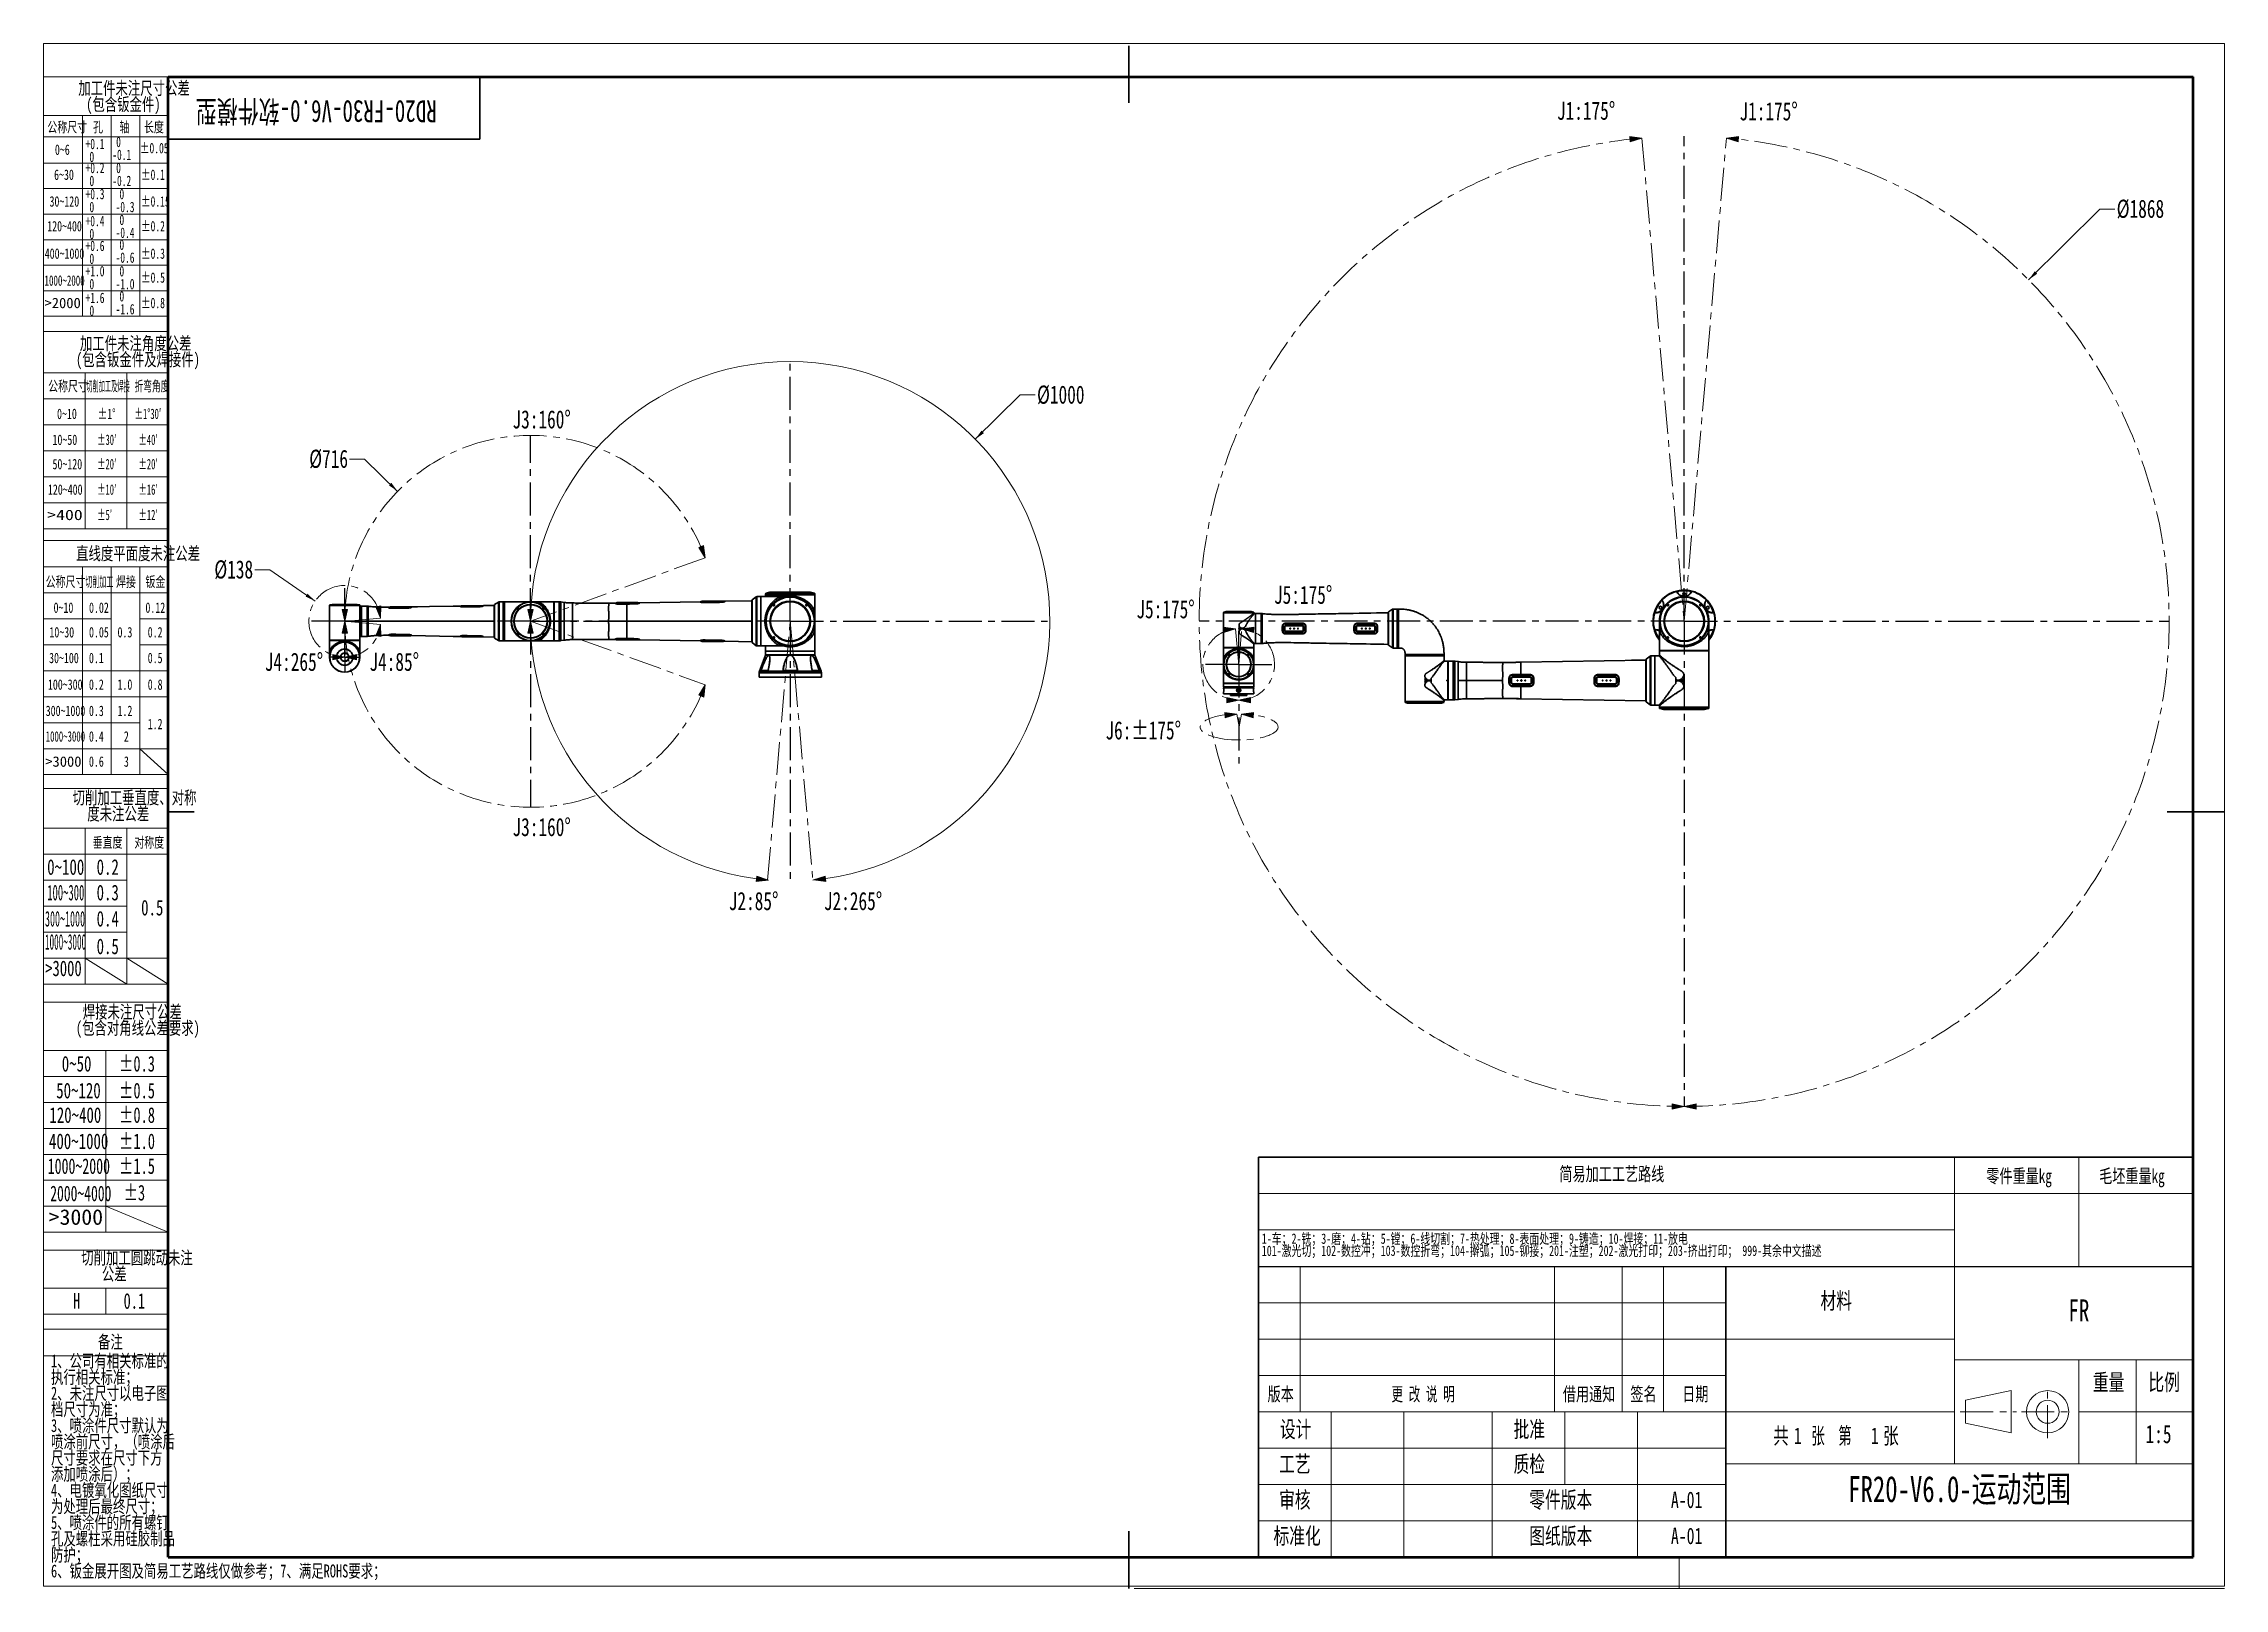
# Model space of a CAD drawing. Header units: millimetres. Extents: x 0 to 840, y 0 to 594.
import ezdxf

# ---------------------------------------------------------------- set-up
doc = ezdxf.new("R2010")
doc.units = ezdxf.units.MM
doc.linetypes.add('CENTERX2', pattern=[20.32, 12.7, -2.54, 2.54, -2.54])
doc.layers.get('0').update_dxf_attribs({"lineweight": 18})
for name, color, linetype, lineweight in [('中心线层', 6, 'CENTERX2', 25), ('标注层', 150, 'Continuous', 18), ('细线层', 7, 'Continuous', 25)]:
    doc.layers.add(name, color=color, linetype=linetype, lineweight=lineweight)
doc.styles.add('SLDTEXTSTYLE0', font='', dxfattribs={"width": 0.7})
doc.styles.add('SLDTEXTSTYLE1', font='', dxfattribs={"width": 0.7})
doc.styles.add('SLDTEXTSTYLE10', font='', dxfattribs={"width": 1.253219})
doc.styles.add('SLDTEXTSTYLE11', font='', dxfattribs={"width": 0.477371})
doc.styles.add('SLDTEXTSTYLE12', font='', dxfattribs={"width": 0.618901})
doc.styles.add('SLDTEXTSTYLE13', font='', dxfattribs={"width": 0.499682})
doc.styles.add('SLDTEXTSTYLE14', font='', dxfattribs={"width": 0.472346})
doc.styles.add('SLDTEXTSTYLE15', font='', dxfattribs={"width": 0.431677})
doc.styles.add('SLDTEXTSTYLE16', font='', dxfattribs={"width": 0.689585})
doc.styles.add('SLDTEXTSTYLE17', font='', dxfattribs={"width": 0.653082})
doc.styles.add('SLDTEXTSTYLE18', font='', dxfattribs={"width": 0.641279})
doc.styles.add('SLDTEXTSTYLE2', font='', dxfattribs={"width": 0.614286})
doc.styles.add('SLDTEXTSTYLE3', font='', dxfattribs={"width": 0.6})
doc.styles.add('SLDTEXTSTYLE4', font='', dxfattribs={"width": 0.67})
doc.styles.add('SLDTEXTSTYLE5', font='', dxfattribs={"width": 0.677991})
doc.styles.add('SLDTEXTSTYLE6', font='', dxfattribs={"width": 0.631687})
doc.styles.add('SLDTEXTSTYLE7', font='', dxfattribs={"width": 1.026693})
doc.styles.add('SLDTEXTSTYLE8', font='', dxfattribs={"width": 0.601124})
doc.styles.add('SLDTEXTSTYLE9', font='', dxfattribs={"width": 0.427578})
doc.styles.get('SLDTEXTSTYLE0').set_extended_font_data('宋体')
doc.styles.get('SLDTEXTSTYLE1').set_extended_font_data('宋体')
doc.styles.get('SLDTEXTSTYLE10').set_extended_font_data('宋体')
doc.styles.get('SLDTEXTSTYLE11').set_extended_font_data('宋体')
doc.styles.get('SLDTEXTSTYLE12').set_extended_font_data('宋体')
doc.styles.get('SLDTEXTSTYLE13').set_extended_font_data('宋体')
doc.styles.get('SLDTEXTSTYLE14').set_extended_font_data('宋体')
doc.styles.get('SLDTEXTSTYLE15').set_extended_font_data('宋体')
doc.styles.get('SLDTEXTSTYLE16').set_extended_font_data('宋体')
doc.styles.get('SLDTEXTSTYLE17').set_extended_font_data('宋体')
doc.styles.get('SLDTEXTSTYLE18').set_extended_font_data('宋体')
doc.styles.get('SLDTEXTSTYLE2').set_extended_font_data('宋体')
doc.styles.get('SLDTEXTSTYLE3').set_extended_font_data('宋体')
doc.styles.get('SLDTEXTSTYLE4').set_extended_font_data('宋体')
doc.styles.get('SLDTEXTSTYLE5').set_extended_font_data('宋体')
doc.styles.get('SLDTEXTSTYLE6').set_extended_font_data('宋体')
doc.styles.get('SLDTEXTSTYLE7').set_extended_font_data('宋体')
doc.styles.get('SLDTEXTSTYLE8').set_extended_font_data('宋体')
doc.styles.get('SLDTEXTSTYLE9').set_extended_font_data('宋体')
doc.dimstyles.new('SLDDIMSTYLE1', dxfattribs={"dimtxt": 7, "dimasz": 4, "dimexe": 0, "dimexo": 0.0625, "dimgap": 1.75, "dimtad": 0, "dimtih": 1, "dimtoh": 1, "dimdec": 0, "dimlfac": 10, "dimrnd": 1e-09, "dimzin": 12, "dimdsep": 46, "dimtxsty": 'SLDTEXTSTYLE1', "dimcen": 0, "dimdle": 8, "dimadec": 0, "dimazin": 3, "dimtfac": 1, "dimtdec": 3, "dimtofl": 0, "dimtmove": 0, "dimatfit": 3, "dimfxl": 1, "dimfrac": 2, "dimtolj": 1, "dimarcsym": 0})

msp = doc.modelspace()

# ---------------------------------------------------------------- texts
at = {"color": 7, "linetype": 'Continuous', "lineweight": 0, "insert": (104.98, 564.05), "char_height": 8.4667, "width": 193.2954, "attachment_point": 2, "rotation": 180, "style": 'SLDTEXTSTYLE0'}
msp.add_mtext('RD20-FR30-V6.0-软件模型', dxfattribs=at)
at = {"color": 7, "linetype": 'Continuous', "lineweight": 0, "attachment_point": 2}
for s, insert, char_height, width, style in [('简易加工工艺路线', (604.05, 161.81), 5.292, 83.3955, 'SLDTEXTSTYLE0'), ('零件重量kg', (760.91, 161.02), 5.292, 52.1894, 'SLDTEXTSTYLE0'), ('毛坯重量kg', (804.38, 161.02), 5.292, 52.1894, 'SLDTEXTSTYLE0'), ('材料', (690.5, 113.52), 6.35, 24.4847, 'SLDTEXTSTYLE0'), ('FR', (783.94, 110.86), 8.467, 16.2238, 'SLDTEXTSTYLE1'), ('版本', (476.5, 77.04), 5.292, 20.2384, 'SLDTEXTSTYLE0'), ('更 改 说 明', (531.35, 77.04), 5.292, 49.6488, 'SLDTEXTSTYLE2'), ('借用通知', (595.28, 77.04), 5.292, 41.139, 'SLDTEXTSTYLE0'), ('签名', (616.21, 77.04), 5.292, 19.4107, 'SLDTEXTSTYLE0'), ('日期', (636.21, 77.04), 5.292, 18.2518, 'SLDTEXTSTYLE0'), ('重量', (795.39, 82.14), 6.35, 24.3854, 'SLDTEXTSTYLE0'), ('比例', (816.79, 82.14), 6.35, 22.4982, 'SLDTEXTSTYLE0'), ('设计', (482.26, 64.04), 6.35, 24.1868, 'SLDTEXTSTYLE0'), ('批准', (572.26, 64.04), 6.35, 24.3854, 'SLDTEXTSTYLE0'), ('1:5', (814.63, 62.5), 7, 18.5598, 'SLDTEXTSTYLE1'), ('工艺', (481.94, 50.64), 6.35, 23.9881, 'SLDTEXTSTYLE0'), ('质检', (572.26, 50.64), 6.35, 24.3358, 'SLDTEXTSTYLE0'), ('FR20-V6.0-运动范围', (737.97, 42.84), 10, 228.3017, 'SLDTEXTSTYLE0'), ('审核', (481.94, 36.87), 6.35, 23.5411, 'SLDTEXTSTYLE0'), ('零件版本', (584.37, 36.87), 6.35, 49.7145, 'SLDTEXTSTYLE0'), ('A-01', (632.86, 36.87), 6.35, 24.0378, 'SLDTEXTSTYLE1'), ('标准化', (482.83, 22.97), 6.35, 37.0499, 'SLDTEXTSTYLE0'), ('图纸版本', (584.37, 22.97), 6.35, 48.5225, 'SLDTEXTSTYLE0'), ('A-01', (632.86, 22.97), 6.35, 24.0378, 'SLDTEXTSTYLE1')]:
    msp.add_mtext(s, dxfattribs=dict(at, insert=insert, char_height=char_height, width=width, style=style))
at = {"layer": '标注层', "color": 7, "char_height": 7, "attachment_point": 1, "style": 'SLDTEXTSTYLE1'}
for s, insert, width in [('J1:175%%D', (582.89, 572.06), 10.0788), ('J1:175%%D', (653.19, 571.85), 10.0788), ('J3:160%%D', (180.58, 453.22), 10.0788), ('J5:175%%D', (420.9, 380.13), 10.0788), ('J5:175%%D', (473.9, 385.68), 10.6668), ('J4:265%%D', (85.18, 359.87), 10.0788), ('J4:85%%D', (125.47, 359.87), 8.5646), ('J6:%%P175%%D', (408.98, 333.48), 13.1072), ('J3:160%%D', (180.58, 296.25), 10.0788), ('J2:85%%D', (263.89, 267.75), 8.5646), ('J2:265%%D', (300.53, 267.75), 10.0788)]:
    msp.add_mtext(s, dxfattribs=dict(at, insert=insert, width=width))
at = {"layer": '标注层', "color": 1}
for s, insert, char_height, width, attachment_point, style in [('公称尺寸', (1.45, 564.26), 4, 31.0346, 1, 'SLDTEXTSTYLE0'), ('孔', (19.02, 564.26), 4, 7.3207, 1, 'SLDTEXTSTYLE0'), ('轴', (29.2, 564.26), 4, 7.1017, 1, 'SLDTEXTSTYLE0'), ('长度', (38.65, 564.26), 4, 15.2045, 1, 'SLDTEXTSTYLE0'), ('0~6', (4.34, 555.57), 4, 11.2313, 1, 'SLDTEXTSTYLE1'), ('%%P0.05', (37.07, 556.18), 4, 21.5745, 1, 'SLDTEXTSTYLE5'), ('%%P0.1', (37.5, 545.93), 4, 17.3929, 1, 'SLDTEXTSTYLE5'), ('6~30', (4.02, 545.93), 4, 15.2358, 1, 'SLDTEXTSTYLE1'), ('30~120', (2.26, 535.64), 4, 23.1508, 1, 'SLDTEXTSTYLE1'), ('%%P0.15', (37.5, 535.64), 4, 21.5745, 1, 'SLDTEXTSTYLE5'), ('120~400', (1.38, 526.11), 4, 26.7173, 1, 'SLDTEXTSTYLE1'), ('%%P0.2', (37.5, 526.11), 4, 17.6959, 1, 'SLDTEXTSTYLE5'), ('400~1000', (0.42, 515.55), 4, 31.3475, 1, 'SLDTEXTSTYLE1'), ('%%P0.3', (37.5, 515.55), 4, 17.6959, 1, 'SLDTEXTSTYLE5'), ('1000~2000', (0.34, 505.17), 4, 31.3373, 1, 'SLDTEXTSTYLE6'), ('%%P0.5', (37.5, 506.33), 4, 17.6959, 1, 'SLDTEXTSTYLE5'), ('>2000', (0.34, 496.54), 4, 27.9903, 1, 'SLDTEXTSTYLE7'), ('%%P0.8', (37.5, 496.54), 4, 17.7262, 1, 'SLDTEXTSTYLE5'), ('公称尺寸', (1.75, 464.53), 4, 31.0346, 1, 'SLDTEXTSTYLE0'), ('切削加工及焊接', (16.41, 464.53), 4, 33.8813, 1, 'SLDTEXTSTYLE9'), ('折弯角度', (34.99, 464.53), 4, 26.7853, 1, 'SLDTEXTSTYLE8'), ('0~10', (5.16, 453.85), 4, 15.2358, 1, 'SLDTEXTSTYLE1'), ('%%P1%%D', (20.82, 453.85), 4, 13.2416, 1, 'SLDTEXTSTYLE5'), ('%%P1%%D30′', (34.99, 453.85), 4, 25.1196, 1, 'SLDTEXTSTYLE8'), ('10~50', (3.41, 443.87), 4, 18.7084, 1, 'SLDTEXTSTYLE1'), ('%%P30′', (20.56, 443.87), 4, 14.8031, 1, 'SLDTEXTSTYLE8'), ('%%P40′', (36.49, 443.87), 4, 14.8031, 1, 'SLDTEXTSTYLE8'), ('50~120', (3.41, 434.5), 4, 23.1508, 1, 'SLDTEXTSTYLE1'), ('%%P20′', (20.56, 434.5), 4, 14.8031, 1, 'SLDTEXTSTYLE8'), ('%%P20′', (36.49, 434.5), 4, 14.8031, 1, 'SLDTEXTSTYLE8'), ('120~400', (1.65, 424.69), 4, 26.7173, 1, 'SLDTEXTSTYLE1'), ('%%P10′', (20.56, 424.69), 4, 14.8031, 1, 'SLDTEXTSTYLE8'), ('%%P16′', (36.49, 424.69), 4, 14.8031, 1, 'SLDTEXTSTYLE8'), ('>400', (1.4, 414.93), 4, 26.9967, 1, 'SLDTEXTSTYLE10'), ('%%P5′', (20.56, 414.93), 4, 11.3643, 1, 'SLDTEXTSTYLE8'), ('%%P12′', (36.49, 414.93), 4, 14.8031, 1, 'SLDTEXTSTYLE8'), ('直线度平面度未注公差', (36.38, 400.58), 5, 99.095, 2, 'SLDTEXTSTYLE0'), ('公称尺寸', (0.79, 389.2), 4, 31.0346, 1, 'SLDTEXTSTYLE0'), ('切削加工', (16.1, 389.2), 4, 21.3564, 1, 'SLDTEXTSTYLE11'), ('焊接', (27.89, 389.2), 4, 15.3609, 1, 'SLDTEXTSTYLE0'), ('钣金', (39.22, 389.2), 4, 15.4235, 1, 'SLDTEXTSTYLE0'), ('0~10', (3.82, 379.22), 4, 15.2358, 1, 'SLDTEXTSTYLE1'), ('0.02', (17.48, 379.22), 4, 15.1419, 1, 'SLDTEXTSTYLE1'), ('0.12', (39.21, 379.22), 4, 15.1419, 1, 'SLDTEXTSTYLE1'), ('10~30', (2.22, 369.76), 4, 18.7084, 1, 'SLDTEXTSTYLE1'), ('0.05', (17.48, 369.76), 4, 15.1419, 1, 'SLDTEXTSTYLE1'), ('0.3', (28.46, 369.76), 4, 11.1374, 1, 'SLDTEXTSTYLE1'), ('0.2', (40.09, 369.76), 4, 11.1374, 1, 'SLDTEXTSTYLE1'), ('30~100', (2.1, 359.85), 4, 23.1508, 1, 'SLDTEXTSTYLE1'), ('0.1', (17.45, 359.85), 4, 10.8246, 1, 'SLDTEXTSTYLE1'), ('0.5', (40.09, 359.85), 4, 11.1374, 1, 'SLDTEXTSTYLE1'), ('100~300', (1.65, 349.61), 4, 26.7173, 1, 'SLDTEXTSTYLE1'), ('0.2', (17.45, 349.61), 4, 11.1374, 1, 'SLDTEXTSTYLE1'), ('1.0', (28.46, 349.61), 4, 10.6994, 1, 'SLDTEXTSTYLE1'), ('0.8', (40.09, 349.61), 4, 11.1687, 1, 'SLDTEXTSTYLE1'), ('300~1000', (0.8, 339.49), 4, 31.1598, 1, 'SLDTEXTSTYLE1'), ('0.3', (17.45, 339.49), 4, 11.1374, 1, 'SLDTEXTSTYLE1'), ('1.2', (28.46, 339.49), 4, 10.6056, 1, 'SLDTEXTSTYLE1'), ('1000~3000', (0.8, 329.63), 4, 30.703, 1, 'SLDTEXTSTYLE12'), ('0.4', (17.45, 329.63), 4, 11.3564, 1, 'SLDTEXTSTYLE1'), ('2', (30.91, 329.63), 4, 3.0972, 1, 'SLDTEXTSTYLE1'), ('1.2', (40.08, 334.42), 4, 10.6056, 1, 'SLDTEXTSTYLE1'), ('>3000', (0.62, 319.96), 4, 27.9903, 1, 'SLDTEXTSTYLE7'), ('0.6', (17.45, 319.96), 4, 11.2313, 1, 'SLDTEXTSTYLE1'), ('3', (30.91, 319.96), 4, 3.0346, 1, 'SLDTEXTSTYLE1'), ('垂直度', (18.9, 288.81), 4, 23.2134, 1, 'SLDTEXTSTYLE0'), ('对称度', (34.94, 288.81), 4, 23.276, 1, 'SLDTEXTSTYLE0'), ('0~100', (1.37, 280.34), 6, 28.8603, 1, 'SLDTEXTSTYLE1'), ('0.2', (20.4, 280.34), 6, 16.7061, 1, 'SLDTEXTSTYLE1'), ('100~300', (1.39, 270.51), 6, 28.6075, 1, 'SLDTEXTSTYLE13'), ('0.3', (20.4, 270.51), 6, 16.7061, 1, 'SLDTEXTSTYLE1'), ('0.5', (37.55, 264.69), 6, 16.7061, 1, 'SLDTEXTSTYLE1'), ('300~1000', (0.52, 260.43), 6, 31.539, 1, 'SLDTEXTSTYLE14'), ('0.4', (20.4, 260.43), 6, 17.0346, 1, 'SLDTEXTSTYLE1'), ('1000~3000', (0.51, 251.52), 6, 32.1226, 1, 'SLDTEXTSTYLE15'), ('0.5', (20.4, 249.8), 6, 16.7061, 1, 'SLDTEXTSTYLE1'), ('>3000', (0.59, 241.33), 6, 28.1998, 1, 'SLDTEXTSTYLE16'), ('0~50', (6.98, 204.59), 6, 22.8536, 1, 'SLDTEXTSTYLE1'), ('%%P0.3', (29.04, 204.59), 6, 26.5439, 1, 'SLDTEXTSTYLE5'), ('50~120', (4.84, 194.28), 6, 34.7263, 1, 'SLDTEXTSTYLE1'), ('%%P0.5', (29.04, 194.28), 6, 26.5439, 1, 'SLDTEXTSTYLE5'), ('%%P0.8', (29.04, 184.84), 6, 26.5894, 1, 'SLDTEXTSTYLE5'), ('120~400', (2.21, 184.84), 6, 40.076, 1, 'SLDTEXTSTYLE1'), ('400~1000', (2.06, 174.75), 6, 47.0212, 1, 'SLDTEXTSTYLE1'), ('%%P1.0', (29.04, 174.75), 6, 26.6803, 1, 'SLDTEXTSTYLE5'), ('1000~2000', (1.57, 165.17), 6, 48.5981, 1, 'SLDTEXTSTYLE17'), ('%%P1.5', (29.04, 165.17), 6, 26.5439, 1, 'SLDTEXTSTYLE5'), ('2000~4000', (2.54, 154.66), 6, 48.4076, 1, 'SLDTEXTSTYLE18'), ('%%P3', (30.79, 154.95), 6, 14.9082, 1, 'SLDTEXTSTYLE5'), ('>3000', (1.93, 145.57), 6, 41.9854, 1, 'SLDTEXTSTYLE7'), ('H', (11.32, 113.26), 6, 5.4088, 1, 'SLDTEXTSTYLE5'), ('0.1', (30.79, 113.26), 6, 15.7264, 1, 'SLDTEXTSTYLE5'), ('备注', (25.72, 96.98), 5, 19.0056, 2, 'SLDTEXTSTYLE0'), ('6、钣金展开图及简易工艺路线仅做参考；7、满足ROHS要求；', (2.83, 8.79), 5, 262.4804, 1, 'SLDTEXTSTYLE0')]:
    msp.add_mtext(s, dxfattribs=dict(at, insert=insert, char_height=char_height, width=width, attachment_point=attachment_point, style=style))

# ---------------------------------------------------------------- blocks, each defined once
blk = doc.blocks.new('SW_NOTE_1')
at = {"color": 0, "linetype": 'Continuous', "lineweight": 0, "attachment_point": 2}
for s, insert, char_height, width, style in [('共', (2.18, 4.09), 3.17, 5.8604, 'SLDTEXTSTYLE0'), ('张  第', (11.91, 4.09), 3.175, 15.6444, 'SLDTEXTSTYLE3'), ('张', (23.35, 4.09), 3.17, 5.6866, 'SLDTEXTSTYLE0'), ('1', (5.42, 4.09), 3.17, 2.4584, 'SLDTEXTSTYLE1'), ('1', (20.24, 4.09), 3.17, 1.8128, 'SLDTEXTSTYLE1')]:
    blk.add_mtext(s, dxfattribs=dict(at, insert=insert, char_height=char_height, width=width, style=style))
blk = doc.blocks.new('SW_NOTE_2')
at = {"color": 0, "linetype": 'Continuous', "lineweight": 0, "char_height": 2, "attachment_point": 1, "style": 'SLDTEXTSTYLE0'}
for s, insert, width in [('1-车；2-铣；3-磨；4-钻；5-镗；6-线切割；7-热处理；8-表面处理；9-铸造；10-焊接；11-放电', (0, 2.58), 171.5039), ('101-激光切；102-数控冲；103-数控折弯；104-擀弧；105-铆接；201-注塑；202-激光打印；203-挤出打印； 999-其余中文描述', (0, 0.25), 225.6425)]:
    blk.add_mtext(s, dxfattribs=dict(at, insert=insert, width=width))
blk = doc.blocks.new('SW_NOTE_3')
at = {"layer": '标注层', "color": 0, "char_height": 2.5, "attachment_point": 2, "style": 'SLDTEXTSTYLE0'}
for s, insert, width in [('加工件未注尺寸公差', (15.47, 3.22), 44.581), ('(包含钣金件)', (13.41, 0.11), 27.8631)]:
    blk.add_mtext(s, dxfattribs=dict(at, insert=insert, width=width))
blk = doc.blocks.new('SW_NOTE_4')
at = {"layer": '标注层', "color": 0, "char_height": 2, "attachment_point": 1, "style": 'SLDTEXTSTYLE4'}
for s, insert, width in [('-0.1', (0, 0.09), 7.1567), ('0', (0.75, 2.58), 1.5421)]:
    blk.add_mtext(s, dxfattribs=dict(at, insert=insert, width=width))
blk = doc.blocks.new('SW_NOTE_5')
at = {"layer": '标注层', "color": 0, "char_height": 2, "attachment_point": 1, "style": 'SLDTEXTSTYLE4'}
for s, insert, width in [('+0.1', (0, 2.58), 7.1117), ('0', (0.75, 0.09), 1.5421)]:
    blk.add_mtext(s, dxfattribs=dict(at, insert=insert, width=width))
blk = doc.blocks.new('SW_NOTE_6')
at = {"layer": '标注层', "color": 0, "char_height": 2, "attachment_point": 1, "style": 'SLDTEXTSTYLE4'}
for s, insert, width in [('+0.2', (0, 2.58), 7.2615), ('0', (0.75, 0.09), 1.5421)]:
    blk.add_mtext(s, dxfattribs=dict(at, insert=insert, width=width))
blk = doc.blocks.new('SW_NOTE_7')
at = {"layer": '标注层', "color": 0, "char_height": 2, "attachment_point": 1, "style": 'SLDTEXTSTYLE4'}
for s, insert, width in [('+0.3', (0, 2.58), 7.2615), ('0', (0.75, 0.09), 1.5421)]:
    blk.add_mtext(s, dxfattribs=dict(at, insert=insert, width=width))
blk = doc.blocks.new('SW_NOTE_8')
at = {"layer": '标注层', "color": 0, "char_height": 2, "attachment_point": 1, "style": 'SLDTEXTSTYLE4'}
for s, insert, width in [('+0.4', (0, 2.58), 7.3663), ('0', (0.75, 0.09), 1.5421)]:
    blk.add_mtext(s, dxfattribs=dict(at, insert=insert, width=width))
blk = doc.blocks.new('SW_NOTE_9')
at = {"layer": '标注层', "color": 0, "char_height": 2, "attachment_point": 1, "style": 'SLDTEXTSTYLE4'}
for s, insert, width in [('-0.2', (0, 0.09), 7.3064), ('0', (0.75, 2.58), 1.5421)]:
    blk.add_mtext(s, dxfattribs=dict(at, insert=insert, width=width))
blk = doc.blocks.new('SW_NOTE_10')
at = {"layer": '标注层', "color": 0, "char_height": 2, "attachment_point": 1, "style": 'SLDTEXTSTYLE4'}
for s, insert, width in [('-0.3', (0, 0.09), 7.3064), ('0', (0.75, 2.58), 1.5421)]:
    blk.add_mtext(s, dxfattribs=dict(at, insert=insert, width=width))
blk = doc.blocks.new('SW_NOTE_11')
at = {"layer": '标注层', "color": 0, "char_height": 2, "attachment_point": 1, "style": 'SLDTEXTSTYLE4'}
for s, insert, width in [('-0.4', (0, 0.09), 7.4112), ('0', (0.75, 2.58), 1.5421)]:
    blk.add_mtext(s, dxfattribs=dict(at, insert=insert, width=width))
blk = doc.blocks.new('SW_NOTE_12')
at = {"layer": '标注层', "color": 0, "char_height": 2, "attachment_point": 1, "style": 'SLDTEXTSTYLE4'}
for s, insert, width in [('+0.6', (0, 2.58), 7.3064), ('0', (0.75, 0.09), 1.5421)]:
    blk.add_mtext(s, dxfattribs=dict(at, insert=insert, width=width))
blk = doc.blocks.new('SW_NOTE_13')
at = {"layer": '标注层', "color": 0, "char_height": 2, "attachment_point": 1, "style": 'SLDTEXTSTYLE4'}
for s, insert, width in [('-0.6', (0, 0.09), 7.3513), ('0', (0.75, 2.58), 1.5421)]:
    blk.add_mtext(s, dxfattribs=dict(at, insert=insert, width=width))
blk = doc.blocks.new('SW_NOTE_14')
at = {"layer": '标注层', "color": 0, "char_height": 2, "attachment_point": 1, "style": 'SLDTEXTSTYLE4'}
for s, insert, width in [('+1.0', (0, 2.58), 7.3064), ('0', (0.75, 0.09), 1.5421)]:
    blk.add_mtext(s, dxfattribs=dict(at, insert=insert, width=width))
blk = doc.blocks.new('SW_NOTE_15')
at = {"layer": '标注层', "color": 0, "char_height": 2, "attachment_point": 1, "style": 'SLDTEXTSTYLE4'}
for s, insert, width in [('-1.0', (0, 0.09), 7.3513), ('0', (0.75, 2.58), 1.5421)]:
    blk.add_mtext(s, dxfattribs=dict(at, insert=insert, width=width))
blk = doc.blocks.new('SW_NOTE_16')
at = {"layer": '标注层', "color": 0, "char_height": 2, "attachment_point": 1, "style": 'SLDTEXTSTYLE4'}
for s, insert, width in [('+1.6', (0, 2.58), 7.3064), ('0', (0.75, 0.09), 1.5421)]:
    blk.add_mtext(s, dxfattribs=dict(at, insert=insert, width=width))
blk = doc.blocks.new('SW_NOTE_17')
at = {"layer": '标注层', "color": 0, "char_height": 2, "attachment_point": 1, "style": 'SLDTEXTSTYLE4'}
for s, insert, width in [('-1.6', (0, 0.09), 7.3513), ('0', (0.75, 2.58), 1.5421)]:
    blk.add_mtext(s, dxfattribs=dict(at, insert=insert, width=width))
blk = doc.blocks.new('SW_NOTE_18')
at = {"layer": '标注层', "color": 0, "char_height": 2.5, "attachment_point": 2, "style": 'SLDTEXTSTYLE0'}
for s, insert, width in [('(包含钣金件及焊接件)', (15.91, 0.11), 47.8855), ('加工件未注角度公差', (15.47, 3.22), 44.581)]:
    blk.add_mtext(s, dxfattribs=dict(at, insert=insert, width=width))
blk = doc.blocks.new('SW_NOTE_19')
at = {"layer": '标注层', "color": 0, "char_height": 2.5, "attachment_point": 2, "style": 'SLDTEXTSTYLE0'}
for s, insert, width in [('切削加工垂直度、对称', (17.19, 3.22), 49.6257), ('度未注公差', (14.06, 0.11), 24.5782)]:
    blk.add_mtext(s, dxfattribs=dict(at, insert=insert, width=width))
blk = doc.blocks.new('SW_NOTE_20')
at = {"layer": '标注层', "color": 0, "char_height": 2.5, "attachment_point": 2, "style": 'SLDTEXTSTYLE0'}
for s, insert, width in [('(包含对角线公差要求)', (14.82, 0.11), 47.8855), ('焊接未注尺寸公差', (13.75, 3.22), 39.5559)]:
    blk.add_mtext(s, dxfattribs=dict(at, insert=insert, width=width))
blk = doc.blocks.new('SW_NOTE_21')
at = {"layer": '标注层', "color": 0, "char_height": 2.5, "attachment_point": 2, "style": 'SLDTEXTSTYLE0'}
for s, insert, width in [('切削加工圆跳动未注', (15.47, 3.22), 44.6201), ('公差', (11.09, 0.11), 9.3855)]:
    blk.add_mtext(s, dxfattribs=dict(at, insert=insert, width=width))
blk = doc.blocks.new('SW_NOTE_22')
at = {"layer": '标注层', "color": 0, "char_height": 2.5, "attachment_point": 1, "style": 'SLDTEXTSTYLE0'}
for s, insert, width in [('执行相关标准；', (0, 0.11), 31.1676), ('1、公司有相关标准的', (0, 3.22), 46.595), ('2、未注尺寸以电子图', (0, -3), 46.8687), ('档尺寸为准；', (0, -6.11), 26.1425), ('3、喷涂件尺寸默认为', (0, -9.22), 47.0056), ('喷涂前尺寸，（喷涂后', (0, -12.33), 49.2933), ('尺寸要求在尺寸下方', (0, -15.44), 44.6788), ('添加喷涂后）；', (0, -18.56), 31.1285), ('4、电镀氧化图纸尺寸', (0, -21.67), 47.1034), ('为处理后最终尺寸；', (0, -24.78), 41.1201), ('5、喷涂件的所有螺钉', (0, -27.89), 47.0447), ('孔及螺柱采用硅胶制品', (0, -31), 49.3324), ('防护；', (0, -34.11), 10.8324)]:
    blk.add_mtext(s, dxfattribs=dict(at, insert=insert, width=width))
blk = doc.blocks.new('块1')
at = {"linetype": 'Continuous'}
blk.add_hatch(color=7, dxfattribs=at).paths.add_polyline_path([(1094.9, 1154), (1089.8, 1131), (1100, 1131)], flags=0)
at = {"color": 7, "linetype": 'Continuous', "lineweight": 18}
for p, q in [((1094.9, 1154), (1089.8, 1131)), ((1100, 1131), (1094.9, 1154)), ((1089.8, 1131), (1100, 1131))]:
    blk.add_line(p, q, dxfattribs=at)
blk = doc.blocks.new('SW_CENTERMARKSYMBOL_0_1')
at = {"layer": '中心线层', "color": 0}
for p, q in [((-0.1, 0), (-5.8, 0)), ((0, 0), (-0.05, 0)), ((0, 0.1), (0, 5.8)), ((0, 0), (0, 0.05)), ((0, 0), (0, -0.05)), ((0, 0), (0.05, 0)), ((0.1, 0), (5.8, 0)), ((0, -0.1), (0, -5.8))]:
    blk.add_line(p, q, dxfattribs=at)
blk = doc.blocks.new('SW_CENTERMARKSYMBOL_1')
at = {"layer": '中心线层', "color": 0}
for p, q in [((0, 0.1), (0, 100.05)), ((-0.1, 0), (-100.05, 0)), ((0, 0), (-0.05, 0)), ((0, 0), (0, 0.05)), ((0, 0), (0, -0.05)), ((0, 0), (0.05, 0)), ((0.1, 0), (100.05, 0)), ((0, -0.1), (0, -100.05))]:
    blk.add_line(p, q, dxfattribs=at)
blk = doc.blocks.new('SW_CENTERMARKSYMBOL_2_1')
at = {"layer": '中心线层', "color": 0}
for p, q in [((0, 0.1), (0, 13.85)), ((-0.1, 0), (-13.85, 0)), ((0, 0), (-0.05, 0)), ((0, 0), (0, 0.05)), ((0, 0), (0, -0.05)), ((0, 0), (0.05, 0)), ((0.1, 0), (13.85, 0)), ((0, -0.1), (0, -13.85))]:
    blk.add_line(p, q, dxfattribs=at)
blk = doc.blocks.new('SW_CENTERMARKSYMBOL_3')
at = {"layer": '中心线层', "color": 0}
for p, q in [((0, 0.1), (0, 71.65)), ((-0.1, 0), (-71.65, 0)), ((0, 0), (-0.05, 0)), ((0, 0), (0, 0.05)), ((0, 0), (0, -0.05)), ((0, 0), (0.05, 0)), ((0.1, 0), (71.65, 0)), ((0, -0.1), (0, -71.65))]:
    blk.add_line(p, q, dxfattribs=at)
blk = doc.blocks.new('SW_CENTERMARKSYMBOL_4')
at = {"layer": '中心线层', "color": 0}
for p, q in [((0, 0.1), (0, 100.05)), ((-0.1, 0), (-100.05, 0)), ((0, 0), (-0.05, 0)), ((0, 0), (0, 0.05)), ((0, 0), (0, -0.05)), ((0, 0), (0.05, 0)), ((0.1, 0), (100.05, 0)), ((0, -0.1), (0, -100.05))]:
    blk.add_line(p, q, dxfattribs=at)
blk = doc.blocks.new('SW_CENTERMARKSYMBOL_5')
at = {"layer": '中心线层', "color": 0}
for p, q in [((0, 0.1), (0, 186.85)), ((-0.1, 0), (-186.85, 0)), ((0, 0), (-0.05, 0)), ((0, 0), (0, 0.05)), ((0, 0), (0, -0.05)), ((0, 0), (0.05, 0)), ((0.1, 0), (186.85, 0)), ((0, -0.1), (0, -186.85))]:
    blk.add_line(p, q, dxfattribs=at)
blk = doc.blocks.new('SW_CENTERMARKSYMBOL_6')
at = {"layer": '中心线层', "color": 0}
for p, q in [((0, 0.1), (0, 13.85)), ((-0.1, 0), (-13.85, 0)), ((0, 0), (-0.05, 0)), ((0, 0), (0, 0.05)), ((0, 0), (0, -0.05)), ((0, 0), (0.05, 0)), ((0.1, 0), (13.85, 0)), ((0, -0.1), (0, -40.63))]:
    blk.add_line(p, q, dxfattribs=at)
blk = doc.blocks.new('*X32')
at = {"layer": '标注层', "linetype": 'Continuous'}
blk.add_hatch(color=0, dxfattribs=at).paths.add_polyline_path([(358.86, 442.08), (362.18, 444.41), (361.24, 445.36)], flags=0)
at = {"layer": '标注层', "color": 0, "linetype": 'Continuous'}
for q in [(358.86, 442.08), (381.93, 459.1)]:
    blk.add_line((376.15, 459.1), q, dxfattribs=at)
at = {"layer": '标注层', "color": 0, "insert": (391.78, 459.1), "char_height": 7, "width": 35.9151, "attachment_point": 5, "style": 'SLDTEXTSTYLE1'}
blk.add_mtext('%%C1000', dxfattribs=at)
blk = doc.blocks.new('*X33')
at = {"layer": '标注层', "linetype": 'Continuous'}
blk.add_hatch(color=0, dxfattribs=at).paths.add_polyline_path([(136.34, 422), (133.94, 425.27), (133.01, 424.31)], flags=0)
at = {"layer": '标注层', "color": 0, "linetype": 'Continuous'}
for q in [(117.87, 434.39), (136.34, 422)]:
    blk.add_line((123.65, 434.39), q, dxfattribs=at)
at = {"layer": '标注层', "color": 0, "insert": (109.77, 434.39), "char_height": 7, "width": 28.9073, "attachment_point": 5, "style": 'SLDTEXTSTYLE1'}
blk.add_mtext('%%C716', dxfattribs=at)
blk = doc.blocks.new('*X34')
at = {"layer": '标注层', "linetype": 'Continuous'}
blk.add_hatch(color=0, dxfattribs=at).paths.add_polyline_path([(104.58, 379.77), (101.66, 382.58), (100.9, 381.48)], flags=0)
at = {"layer": '标注层', "color": 0, "linetype": 'Continuous'}
for q in [(81.29, 391.78), (104.58, 379.77)]:
    blk.add_line((87.07, 391.78), q, dxfattribs=at)
at = {"layer": '标注层', "color": 0, "insert": (73.22, 391.78), "char_height": 7, "width": 28.7978, "attachment_point": 5, "style": 'SLDTEXTSTYLE1'}
blk.add_mtext('%%C138', dxfattribs=at)
blk = doc.blocks.new('*X35')
at = {"layer": '标注层', "linetype": 'Continuous'}
blk.add_hatch(color=0, dxfattribs=at).paths.add_polyline_path([(764.59, 503.45), (767.9, 505.79), (766.96, 506.74)], flags=0)
at = {"layer": '标注层', "color": 0, "linetype": 'Continuous'}
for q in [(764.59, 503.45), (797.83, 530.67)]:
    blk.add_line((792.05, 530.67), q, dxfattribs=at)
at = {"layer": '标注层', "color": 0, "insert": (807.65, 530.67), "char_height": 7, "width": 35.8056, "attachment_point": 5, "style": 'SLDTEXTSTYLE1'}
blk.add_mtext('%%C1868', dxfattribs=at)

# ---------------------------------------------------------------- dimensions: what is measured, and where the dimension line sits
at = {"layer": '标注层', "color": 7}
for p1, p2, picture, middle in [((499.22, 240.48), (764.59, 503.45), '*X35', (792.05, 530.67)), ((216.26, 301.84), (358.86, 442.08), '*X32', (376.15, 459.1)), ((238.78, 321.93), (136.34, 422), '*X33', (123.65, 434.39)), ((127.34, 364.16), (104.58, 379.77), '*X34', (87.07, 391.78))]:
    dim = msp.add_diameter_dim_2p(p1=p1, p2=p2, dimstyle='SLDDIMSTYLE1', override={"dimpost": '%%C<>', "dimsah": 1}, dxfattribs=at)
    dim.commit()
    dim.dimension.update_dxf_attribs({"geometry": picture, "text_midpoint": middle, "dimtype": 163})

# ---------------------------------------------------------------- linework, layer by layer
at = {"color": 7, "linetype": 'Continuous', "lineweight": 18}
for p, q in [((0, 594.4), (839.99, 594.4)), ((0, 594.4), (0, 0.4)), ((839.99, 594.4), (839.99, 0.4)), ((735.99, 151.58), (735.99, 165.58)), ((783.99, 151.58), (783.99, 165.58)), ((467.99, 151.58), (827.99, 151.58)), ((735.99, 123.58), (735.99, 151.58)), ((783.99, 123.58), (783.99, 151.58)), ((735.99, 137.58), (467.99, 137.58)), ((483.99, 67.58), (483.99, 123.58)), ((581.99, 67.58), (581.99, 123.58)), ((607.99, 67.58), (607.99, 123.58)), ((623.99, 67.58), (623.99, 123.58)), ((735.99, 123.58), (735.99, 47.58)), ((647.99, 109.58), (467.99, 109.58)), ((647.99, 95.58), (467.99, 95.58)), ((647.99, 95.58), (735.99, 95.58)), ((827.99, 87.58), (735.99, 87.58)), ((783.99, 87.58), (783.99, 47.58)), ((805.99, 87.58), (805.99, 47.58)), ((647.99, 81.58), (467.99, 81.58)), ((740.24, 72), (757.9, 75.71)), ((757.9, 75.71), (757.9, 59.45)), ((735.99, 67.58), (467.99, 67.58)), ((495.99, 11.58), (495.99, 67.58)), ((523.99, 11.58), (523.99, 67.58)), ((557.99, 11.58), (557.99, 67.58)), ((585.99, 39.58), (585.99, 67.58)), ((613.99, 11.58), (613.99, 67.58)), ((740.24, 72), (740.24, 63.16)), ((783.99, 67.58), (827.99, 67.58)), ((740.24, 63.16), (757.9, 59.45)), ((647.99, 53.58), (467.99, 53.58)), ((735.99, 47.58), (647.99, 47.58)), ((827.99, 47.58), (735.99, 47.58)), ((647.99, 39.58), (467.99, 39.58)), ((647.99, 25.58), (467.99, 25.58)), ((629.99, 11.58), (629.99, -0.42)), ((0, 0.4), (839.99, 0.4)), ((419.99, -0.42), (839.99, -0.42))]:
    msp.add_line(p, q, dxfattribs=at)
at = {"color": 7, "linetype": 'Continuous', "lineweight": 35}
for p, q in [((417.99, 571.58), (417.99, 593.58)), ((167.99, 557.58), (167.99, 581.58)), ((47.99, 557.58), (167.99, 557.58)), ((110.16, 378.21), (110.16, 378.06)), ((110.21, 378.06), (110.16, 378.01)), ((121.76, 378.06), (110.16, 378.06)), ((110.16, 378.01), (110.16, 371.96)), ((121.76, 378.01), (110.16, 378.01)), ((110.21, 378.06), (110.21, 378.06)), ((110.21, 378.06), (121.71, 378.06)), ((111.14, 378.49), (110.24, 378.31)), ((120.75, 378.49), (111.16, 378.49)), ((121.68, 378.31), (120.77, 378.49)), ((121.76, 378.01), (121.71, 378.06)), ((121.71, 378.06), (121.71, 378.06)), ((121.76, 378.06), (121.76, 378.21)), ((121.76, 371.96), (121.76, 378.01)), ((173.58, 378.05), (169.47, 377.98)), ((173.58, 378.15), (173.58, 377.49)), ((175.15, 379.38), (173.71, 378.4)), ((176.98, 379.46), (175.43, 379.46)), ((177.56, 379.46), (176.98, 379.46)), ((187.72, 379.46), (187.56, 379.46)), ((187.69, 379.46), (187.7, 379.46)), ((190.08, 379.46), (188.89, 379.46)), ((196.13, 379.47), (190.12, 379.47)), ((196.48, 379.47), (196.21, 379.47)), ((196.53, 379.42), (196.49, 379.46)), ((196.54, 379.41), (196.53, 379.42)), ((196.68, 379.46), (196.56, 379.41)), ((198.56, 379.46), (196.68, 379.46)), ((200.55, 379.23), (199.26, 379.41)), ((220.06, 378.94), (217.62, 378.92)), ((224.6, 378.6), (224.6, 371.96)), ((228.17, 378.76), (227.45, 379.11)), ((228.86, 379.15), (228.86, 379.15)), ((229.45, 379.06), (229.45, 379.05)), ((229.46, 379.09), (229.46, 379.08)), ((229.46, 379.09), (229.46, 379.09)), ((229.48, 379.09), (229.47, 379.08)), ((252.86, 379.48), (229.66, 379.08)), ((261.66, 379.71), (261.66, 379.7)), ((272.78, 379.83), (262.46, 379.65)), ((272.78, 379.87), (272.78, 368.09)), ((274.44, 381.36), (272.93, 380.18)), ((276.28, 381.46), (274.75, 381.46)), ((276.31, 381.47), (276.28, 381.44)), ((284.31, 381.47), (276.31, 381.47)), ((278.06, 382.53), (278.06, 382.22)), ((278.09, 382.22), (278.06, 382.19)), ((297.06, 382.22), (278.06, 382.22)), ((278.06, 382.19), (278.06, 381.47)), ((297.06, 382.19), (278.06, 382.19)), ((279.76, 383.15), (278.25, 382.77)), ((295.24, 383.16), (279.88, 383.16)), ((285.88, 381.46), (284.36, 381.46)), ((287.56, 381.46), (287.35, 381.46)), ((293.56, 382.92), (293.56, 382.9)), ((294.15, 382.8), (294.15, 382.81)), ((296.87, 382.77), (295.36, 383.15)), ((297.06, 382.19), (297.03, 382.22)), ((297.06, 382.22), (297.06, 382.53)), ((297.06, 372.39), (297.06, 382.19)), ((110.16, 371.96), (110.16, 371.97)), ((110.16, 371.96), (110.16, 364.71)), ((122.39, 377.76), (121.76, 377.76)), ((121.76, 371.97), (121.76, 371.96)), ((121.76, 364.71), (121.76, 371.96)), ((122.44, 377.71), (122.39, 377.76)), ((124.56, 377.76), (122.46, 377.76)), ((122.46, 377.75), (122.46, 371.96)), ((122.47, 371.96), (122.46, 371.96)), ((122.46, 371.96), (122.46, 366.17)), ((122.47, 377.77), (122.47, 371.96)), ((122.47, 371.96), (122.47, 366.17)), ((132.76, 377.36), (132.76, 377.35)), ((132.76, 377.36), (132.76, 377.35)), ((132.96, 377.38), (133.56, 377.49)), ((133.76, 377.51), (133.76, 377.51)), ((134.31, 377.51), (140.31, 377.51)), ((140.31, 377.51), (140.31, 377.46)), ((140.86, 377.51), (140.86, 377.51)), ((141.06, 377.51), (141.66, 377.5)), ((141.86, 377.49), (141.86, 377.48)), ((161.18, 377.95), (160.58, 377.84)), ((160.58, 377.84), (160.58, 377.83)), ((161.38, 377.96), (161.38, 377.96)), ((168.47, 377.96), (161.93, 377.96)), ((168.47, 377.96), (168.47, 377.96)), ((169.27, 377.97), (168.67, 377.97)), ((169.27, 377.97), (169.27, 377.96)), ((169.27, 377.96), (169.27, 377.94)), ((169.47, 377.97), (169.47, 377.96)), ((173.58, 377.49), (173.58, 365.76)), ((182.46, 376.63), (182.45, 376.64)), ((182.62, 376.94), (182.56, 376.84)), ((182.56, 376.84), (182.62, 376.74)), ((182.74, 376.94), (182.62, 376.94)), ((182.62, 376.74), (182.74, 376.74)), ((182.74, 376.94), (182.68, 376.84)), ((182.79, 376.84), (182.68, 376.84)), ((182.79, 376.84), (182.74, 376.94)), ((182.74, 376.74), (182.79, 376.84)), ((182.9, 377.06), (182.91, 377.05)), ((192.19, 376.62), (192.2, 376.61)), ((192.22, 376.63), (192.21, 376.64)), ((192.44, 376.96), (192.34, 376.9)), ((192.34, 376.9), (192.34, 376.79)), ((192.34, 376.79), (192.44, 376.73)), ((192.54, 376.9), (192.44, 376.96)), ((192.44, 376.73), (192.54, 376.79)), ((192.54, 376.79), (192.54, 376.9)), ((192.65, 377.06), (192.67, 377.04)), ((192.69, 377.07), (192.68, 377.08)), ((224.6, 371.96), (224.6, 365.32)), ((297.06, 360.5), (297.06, 371.54)), ((454.51, 375.41), (454.51, 375.26)), ((454.56, 375.26), (454.51, 375.21)), ((454.51, 375.21), (454.51, 362.17)), ((454.56, 375.26), (454.56, 375.26)), ((455.49, 375.69), (454.59, 375.51)), ((460.46, 369.32), (460.46, 370.26)), ((463.22, 372.84), (463.21, 372.84)), ((464.16, 375.61), (464.21, 375.61)), ((466.03, 375.51), (465.12, 375.69)), ((466.11, 375.21), (466.06, 375.26)), ((466.06, 375.26), (466.06, 375.26)), ((466.11, 375.26), (466.11, 375.41)), ((466.11, 375.11), (466.11, 375.21)), ((466.74, 374.96), (466.27, 374.96)), ((466.79, 374.91), (466.74, 374.96)), ((466.81, 374.95), (466.82, 374.96)), ((466.81, 374.95), (466.81, 363.38)), ((466.81, 374.95), (466.81, 372.5)), ((466.82, 374.85), (466.81, 374.84)), ((466.81, 371.36), (466.81, 370.43)), ((466.81, 369.79), (466.81, 367.85)), ((466.82, 374.96), (466.82, 363.36)), ((468.91, 374.96), (466.82, 374.96)), ((468.91, 374.96), (468.91, 374.93)), ((468.91, 374.93), (468.91, 374.96)), ((469.31, 374.94), (469.31, 363.39)), ((478.11, 369.66), (478.11, 368.66)), ((484.66, 370.21), (478.66, 370.21)), ((485.21, 368.66), (485.21, 369.66)), ((505.73, 368.66), (505.73, 369.66)), ((512.27, 370.41), (512.27, 370.21)), ((512.82, 369.66), (512.82, 368.66)), ((517.93, 375.35), (517.93, 375.25)), ((517.93, 375.35), (517.93, 366.36)), ((519.5, 376.58), (518.06, 375.6)), ((521.33, 376.66), (519.78, 376.66)), ((521.91, 376.66), (521.33, 376.66)), ((622.41, 371.96), (622.41, 368.77)), ((641.41, 368.77), (641.41, 371.96)), ((110.16, 364.71), (110.2, 364.67)), ((110.16, 364.71), (115.87, 364.71)), ((110.21, 364.64), (110.16, 364.59)), ((110.16, 364.59), (110.16, 358.16)), ((121.76, 364.59), (110.16, 364.59)), ((110.2, 364.67), (115.88, 364.67)), ((110.21, 364.64), (110.21, 364.64)), ((110.21, 364.64), (121.71, 364.64)), ((110.21, 364.64), (121.71, 364.64)), ((110.36, 364.67), (110.36, 364.64)), ((115.46, 363.95), (115.46, 363.94)), ((115.46, 363.95), (115.62, 363.95)), ((115.87, 364.71), (115.87, 364.89)), ((115.87, 364.89), (115.88, 364.89)), ((115.88, 364.89), (115.88, 364.7)), ((115.88, 364.7), (115.88, 364.67)), ((115.89, 364.67), (115.88, 364.67)), ((115.89, 364.89), (115.89, 364.67)), ((116.03, 364.67), (115.89, 364.67)), ((115.96, 364.97), (115.96, 364.97)), ((115.96, 364.96), (115.96, 364.96)), ((115.96, 364.95), (115.96, 364.95)), ((116.03, 364.67), (116.02, 364.89)), ((116.03, 364.89), (116.04, 364.89)), ((116.04, 364.7), (116.03, 364.89)), ((116.04, 364.67), (116.03, 364.67)), ((116.04, 364.89), (116.05, 364.71)), ((116.04, 364.67), (116.04, 364.7)), ((116.04, 364.67), (121.72, 364.67)), ((116.05, 364.71), (121.76, 364.71)), ((116.3, 363.95), (116.46, 363.95)), ((116.46, 363.94), (116.46, 363.95)), ((121.56, 364.64), (121.56, 364.67)), ((121.71, 364.64), (121.75, 364.6)), ((121.71, 364.64), (121.71, 364.64)), ((121.72, 364.67), (121.76, 364.71)), ((121.76, 366.16), (122.13, 366.16)), ((121.76, 364.42), (121.76, 364.42)), ((121.76, 364.33), (121.76, 364.33)), ((121.76, 364.33), (121.76, 364.33)), ((121.76, 358.16), (121.76, 364.33)), ((122.13, 366.16), (122.13, 366.16)), ((122.21, 366.16), (122.39, 366.16)), ((122.4, 366.17), (122.43, 366.21)), ((122.46, 366.16), (124.56, 366.16)), ((133.56, 366.43), (132.96, 366.55)), ((133.56, 366.44), (133.56, 366.44)), ((133.76, 366.41), (133.76, 366.41)), ((140.31, 366.41), (134.31, 366.41)), ((140.31, 366.46), (140.31, 366.41)), ((140.86, 366.41), (140.86, 366.41)), ((141.66, 366.43), (141.66, 366.47)), ((141.85, 366.48), (141.86, 366.48)), ((160.58, 366.1), (160.58, 366.09)), ((161.18, 365.98), (160.58, 366.09)), ((161.38, 365.96), (161.38, 365.96)), ((168.47, 365.96), (168.47, 365.96)), ((168.49, 365.96), (168.49, 365.96)), ((169.27, 365.95), (168.67, 365.96)), ((168.67, 365.96), (168.67, 365.96)), ((169.27, 365.97), (169.27, 365.95)), ((169.47, 365.95), (173.58, 365.88)), ((173.71, 365.52), (175.15, 364.55)), ((175.43, 364.46), (176.98, 364.46)), ((176.98, 364.46), (177.56, 364.46)), ((182.43, 366.86), (182.44, 366.84)), ((182.46, 366.87), (182.45, 366.88)), ((182.6, 366.81), (182.62, 366.79)), ((182.9, 367.3), (182.91, 367.29)), ((182.93, 367.31), (182.91, 367.32)), ((187.56, 364.46), (187.72, 364.46)), ((188.89, 364.46), (190.08, 364.46)), ((190.12, 364.46), (196.48, 364.46)), ((192.22, 366.87), (192.19, 366.9)), ((192.38, 367.19), (192.32, 367.09)), ((192.32, 367.09), (192.38, 366.99)), ((192.32, 367.09), (192.44, 367.09)), ((192.5, 367.19), (192.38, 367.19)), ((192.38, 367.19), (192.44, 367.09)), ((192.38, 366.99), (192.5, 366.99)), ((192.49, 366.79), (192.73, 367.03)), ((192.55, 367.09), (192.5, 367.19)), ((192.5, 366.99), (192.55, 367.09)), ((192.65, 367.3), (192.68, 367.27)), ((196.48, 364.46), (196.54, 364.51)), ((196.56, 364.51), (196.68, 364.46)), ((196.68, 364.46), (198.56, 364.46)), ((199.26, 364.51), (200.55, 364.7)), ((217.62, 365.01), (220.06, 364.99)), ((221.06, 364.76), (227.82, 364.76)), ((227.45, 364.82), (228.17, 365.17)), ((228.86, 364.78), (228.86, 364.78)), ((229.46, 364.85), (229.46, 364.85)), ((229.46, 364.85), (229.46, 364.84)), ((229.66, 364.85), (252.86, 364.44)), ((262.46, 364.28), (272.78, 364.1)), ((272.78, 368.09), (272.78, 364.07)), ((272.93, 363.74), (274.44, 362.57)), ((274.75, 362.46), (276.28, 362.46)), ((276.28, 362.49), (276.31, 362.46)), ((276.31, 362.46), (276.58, 362.46)), ((276.58, 362.45), (284.31, 362.45)), ((278.06, 362.45), (278.06, 360.5)), ((284.36, 362.46), (285.88, 362.46)), ((287.35, 362.46), (287.56, 362.46)), ((454.51, 361.91), (454.51, 362.09)), ((454.51, 362.09), (454.51, 361.91)), ((454.51, 361.61), (454.51, 361.53)), ((454.51, 361.53), (454.51, 355.36)), ((454.51, 361.53), (454.51, 361.53)), ((454.55, 361.87), (454.52, 361.9)), ((454.52, 361.8), (454.55, 361.84)), ((454.56, 361.84), (454.56, 361.84)), ((454.71, 361.87), (454.71, 361.84)), ((461.4, 369.32), (460.46, 369.32)), ((460.46, 368.07), (460.46, 369.01)), ((460.46, 369.01), (461.4, 369.01)), ((463.21, 365.49), (463.21, 365.49)), ((465.91, 361.84), (465.91, 361.87)), ((466.11, 361.79), (466.06, 361.84)), ((466.06, 361.84), (466.06, 361.84)), ((466.07, 361.87), (466.1, 361.9)), ((466.11, 362.17), (466.11, 363.22)), ((466.11, 362.09), (466.11, 361.91)), ((466.11, 361.91), (466.11, 362.09)), ((466.11, 355.36), (466.11, 361.79)), ((466.27, 363.36), (466.74, 363.36)), ((466.74, 363.36), (466.79, 363.41)), ((466.81, 366.93), (466.81, 365.29)), ((466.81, 364.2), (466.81, 363.38)), ((466.82, 363.36), (466.81, 363.38)), ((466.82, 363.36), (466.82, 363.39)), ((466.82, 363.36), (468.91, 363.36)), ((469.07, 363.37), (469.08, 363.37)), ((477.11, 369.54), (477.11, 369.16)), ((477.11, 369.16), (477.11, 368.79)), ((477.31, 369.16), (477.91, 369.16)), ((478.66, 368.11), (484.66, 368.11)), ((484.66, 368.11), (484.66, 367.91)), ((485.41, 369.16), (486.01, 369.16)), ((486.21, 369.16), (486.21, 368.79)), ((504.93, 369.51), (504.93, 369.16)), ((505.53, 369.16), (504.93, 369.16)), ((513.62, 369.16), (513.02, 369.16)), ((513.62, 369.16), (513.62, 368.74)), ((513.82, 369.44), (513.82, 368.88)), ((513.82, 368.88), (513.82, 368.74)), ((517.93, 366.36), (517.93, 362.96)), ((517.93, 363), (517.93, 363.08)), ((518.06, 362.72), (519.5, 361.75)), ((519.78, 361.66), (521.33, 361.66)), ((521.33, 361.66), (521.91, 361.66)), ((622.4, 368.72), (622.4, 360.71)), ((641.42, 360.98), (641.42, 368.72)), ((278.04, 358.91), (275.69, 352.81)), ((279.03, 352.93), (276.21, 352.93)), ((276.27, 352.96), (279.03, 352.96)), ((278.06, 360.5), (278.09, 360.47)), ((278.06, 360.5), (287.46, 360.5)), ((278.09, 360.44), (278.06, 360.41)), ((278.06, 360.41), (278.06, 359.02)), ((297.06, 360.41), (278.06, 360.41)), ((287.46, 360.47), (278.09, 360.47)), ((278.09, 360.44), (297.03, 360.44)), ((278.31, 360.47), (278.31, 360.44)), ((287.46, 358.91), (279.36, 358.91)), ((290.38, 352.93), (284.74, 352.93)), ((284.8, 352.96), (290.32, 352.96)), ((287.46, 360.77), (287.66, 360.77)), ((287.46, 360.5), (287.46, 360.77)), ((287.46, 360.47), (287.46, 360.5)), ((287.65, 360.47), (287.46, 360.47)), ((287.66, 360.5), (287.65, 360.47)), ((297.03, 360.47), (287.65, 360.47)), ((295.76, 358.91), (287.65, 358.91)), ((287.66, 360.77), (287.66, 360.5)), ((287.66, 360.5), (297.06, 360.5)), ((296.09, 352.96), (298.85, 352.96)), ((298.91, 352.93), (296.09, 352.93)), ((296.8, 360.44), (296.8, 360.47)), ((297.03, 360.47), (297.06, 360.5)), ((297.06, 360.41), (297.03, 360.44)), ((297.06, 359.02), (297.06, 360.41)), ((299.43, 352.81), (297.08, 358.91)), ((454.51, 356.83), (454.51, 356.57)), ((454.51, 355.36), (454.51, 348.11)), ((456.47, 359.3), (456.38, 359.21)), ((466.11, 355.36), (466.11, 355.37)), ((466.11, 348.11), (466.11, 355.36)), ((466.11, 355.27), (466.11, 355.28)), ((466.11, 355.23), (466.11, 353.9)), ((524.41, 359.16), (524.41, 359.08)), ((524.41, 359.08), (524.41, 358.68)), ((524.41, 358.61), (524.41, 358.33)), ((524.41, 358.25), (524.41, 341.11)), ((524.41, 358.25), (524.41, 358.25)), ((524.45, 358.65), (524.42, 358.62)), ((524.61, 358.68), (524.61, 358.65)), ((539.21, 358.65), (539.21, 358.68)), ((539.37, 358.65), (539.4, 358.62)), ((539.41, 358.68), (539.41, 359.16)), ((539.41, 358.33), (539.41, 358.61)), ((539.41, 356.9), (539.41, 358.25)), ((539.41, 358.25), (539.41, 358.25)), ((540.83, 356.67), (539.6, 356.67)), ((540.89, 356.61), (540.83, 356.67)), ((541.03, 356.66), (540.91, 356.61)), ((542.91, 356.66), (541.03, 356.66)), ((544.9, 356.43), (543.61, 356.61)), ((568.95, 356.19), (617.13, 357.03)), ((568.95, 356.19), (568.95, 351.46)), ((617.13, 357.01), (611.63, 356.94)), ((617.13, 357.07), (617.13, 356.05)), ((617.13, 356.05), (617.13, 341.27)), ((618.79, 358.56), (617.28, 357.38)), ((620.63, 358.66), (619.1, 358.66)), ((620.66, 358.67), (620.63, 358.64)), ((622.17, 358.67), (620.66, 358.67)), ((622.4, 360.71), (622.43, 360.68)), ((622.44, 360.65), (622.41, 360.62)), ((622.41, 360.62), (622.41, 360.35)), ((622.41, 360.35), (622.41, 358.96)), ((622.78, 360.68), (622.78, 360.65)), ((641.04, 360.65), (641.04, 360.68)), ((641.41, 360.62), (641.38, 360.65)), ((641.42, 360.71), (641.39, 360.68)), ((641.41, 360.35), (641.41, 360.62)), ((641.41, 338.93), (641.41, 360.35)), ((641.42, 360.98), (641.42, 360.71)), ((275.56, 352.09), (275.56, 350.49)), ((275.56, 350.49), (275.59, 350.46)), ((275.56, 350.49), (299.56, 350.49)), ((299.53, 350.46), (275.59, 350.46)), ((299.53, 350.46), (299.56, 350.49)), ((299.56, 350.49), (299.56, 352.09)), ((454.51, 348.11), (454.55, 348.07)), ((454.53, 348.04), (454.51, 348.02)), ((454.51, 348.02), (454.51, 346.69)), ((454.51, 346.29), (454.51, 346.13)), ((454.51, 344.69), (454.51, 344.06)), ((454.53, 346.69), (454.53, 346.29)), ((454.71, 348.07), (454.71, 348.04)), ((455.29, 351.69), (455.29, 351.69)), ((460.21, 348.04), (460.21, 348.02)), ((460.21, 347.74), (460.21, 348.02)), ((460.22, 348.11), (460.22, 348.29)), ((460.23, 348.29), (460.23, 348.1)), ((460.23, 348.1), (460.23, 348.07)), ((460.24, 348.07), (460.23, 348.07)), ((460.24, 348.29), (460.24, 348.07)), ((460.38, 348.07), (460.24, 348.07)), ((460.31, 348.35), (460.31, 348.35)), ((460.38, 348.07), (460.37, 348.29)), ((460.39, 348.1), (460.38, 348.29)), ((460.39, 348.07), (460.38, 348.07)), ((460.39, 348.29), (460.4, 348.11)), ((460.39, 348.07), (460.39, 348.1)), ((460.41, 348.02), (460.41, 348.04)), ((460.41, 348.02), (460.41, 347.74)), ((465.32, 351.68), (465.33, 351.69)), ((465.91, 348.04), (465.91, 348.07)), ((466.07, 348.07), (466.11, 348.11)), ((466.08, 346.29), (466.08, 346.69)), ((466.11, 348.02), (466.09, 348.04)), ((466.11, 346.69), (466.11, 348.02)), ((466.11, 346.2), (466.11, 346.29)), ((466.11, 344.06), (466.11, 344.63)), ((531.91, 349.16), (532.08, 349.34)), ((532.08, 348.99), (531.91, 349.16)), ((532.08, 349.34), (532.08, 350.51)), ((532.08, 350.51), (532.08, 349.34)), ((532.08, 350.51), (532.08, 350.51)), ((533.22, 349.34), (532.08, 349.34)), ((532.08, 347.82), (532.08, 348.99)), ((532.08, 348.99), (533.22, 348.99)), ((532.08, 348.99), (532.08, 347.82)), ((532.08, 347.82), (532.08, 347.82)), ((540.48, 349.16), (540.48, 349.17)), ((540.56, 349.25), (540.83, 349.25)), ((540.83, 349.07), (540.56, 349.08)), ((540.83, 349.26), (540.83, 349.07)), ((540.88, 349.25), (540.84, 349.24)), ((540.88, 349.08), (540.84, 349.08)), ((540.88, 349.25), (540.89, 349.25)), ((540.89, 349.08), (540.88, 349.08)), ((540.89, 349.25), (540.89, 349.24)), ((540.89, 349.09), (540.89, 349.24)), ((540.89, 349.09), (540.89, 349.08)), ((566.21, 350.66), (566.21, 351.26)), ((568.95, 346.86), (568.95, 342.14)), ((572.52, 347.07), (571.8, 347.66)), ((573.81, 349.6), (573.81, 349.46)), ((573.81, 349.46), (573.81, 349.16)), ((573.81, 349.16), (573.81, 348.87)), ((598.21, 349.16), (598.21, 349.63)), ((602.01, 349), (602.01, 349)), ((631.69, 349.38), (630.25, 349.38)), ((630.25, 348.94), (631.69, 348.94)), ((631.69, 350.87), (631.69, 349.38)), ((631.69, 349.38), (631.69, 350.87)), ((631.69, 349.38), (631.91, 349.16)), ((631.91, 349.16), (631.69, 348.95)), ((631.69, 348.95), (631.69, 347.46)), ((631.69, 347.46), (631.69, 348.94)), ((454.51, 344.06), (454.56, 344.01)), ((457.16, 344.01), (457.16, 343.41)), ((457.16, 343.41), (457.21, 343.36)), ((463.41, 343.36), (463.46, 343.41)), ((463.46, 343.41), (463.46, 344.01)), ((466.06, 344.01), (466.11, 344.06)), ((524.41, 341.11), (524.46, 341.06)), ((524.43, 341.06), (524.44, 340.77)), ((524.52, 340.67), (525.39, 340.5)), ((526.81, 340.61), (526.8, 340.61)), ((536.54, 340.51), (536.55, 340.51)), ((536.57, 340.54), (536.56, 340.54)), ((537.04, 340.64), (537.03, 340.64)), ((538.42, 340.5), (539.3, 340.67)), ((539.36, 341.06), (539.41, 341.11)), ((539.38, 340.77), (539.38, 341.06)), ((539.41, 341.11), (539.41, 341.43)), ((539.6, 341.66), (540.83, 341.66)), ((540.83, 341.66), (540.89, 341.71)), ((540.91, 341.71), (541.03, 341.66)), ((541.03, 341.66), (542.91, 341.66)), ((543.61, 341.71), (544.9, 341.9)), ((617.13, 341.3), (568.95, 342.14)), ((617.28, 340.94), (618.79, 339.77)), ((619.1, 339.66), (620.63, 339.66)), ((620.63, 339.68), (620.66, 339.65)), ((620.66, 339.65), (622.17, 339.65)), ((622.41, 339.36), (622.41, 338.93)), ((622.41, 338.93), (622.44, 338.9)), ((622.41, 338.9), (622.41, 338.6)), ((622.6, 338.36), (624.11, 337.98)), ((625.32, 338.32), (625.32, 338.33)), ((639.55, 337.96), (639.52, 337.96)), ((639.71, 337.98), (641.22, 338.36)), ((641.38, 338.9), (641.41, 338.93)), ((641.41, 338.6), (641.41, 338.9)), ((57.99, 298.58), (47.99, 298.58)), ((817.99, 298.58), (839.99, 298.58)), ((467.99, 123.58), (467.99, 165.58)), ((467.99, 165.58), (827.99, 165.58)), ((467.99, 123.58), (467.99, 11.58)), ((647.99, 123.58), (647.99, 11.58)), ((827.99, 123.58), (827.99, 11.58)), ((417.99, 21.58), (417.99, -0.42)), ((827.99, 11.58), (467.99, 11.58))]:
    msp.add_line(p, q, dxfattribs=at)
at = {"color": 1, "linetype": 'Continuous', "lineweight": 18}
for p, q in [((47.99, 581.58), (0, 581.58)), ((0, 581.58), (0, 0.4)), ((14.99, 566.75), (0, 566.75)), ((14.99, 566.75), (14.99, 558.75)), ((14.99, 566.75), (25.99, 566.75)), ((25.99, 566.75), (25.99, 489.4)), ((36.99, 566.75), (25.99, 566.75)), ((36.99, 566.75), (36.99, 489.4)), ((36.99, 566.75), (47.99, 566.75)), ((-0.01, 558.5), (47.99, 558.5)), ((14.99, 559.51), (14.99, 489.4)), ((-0.01, 548.4), (47.99, 548.4)), ((-0.01, 538.57), (47.99, 538.57)), ((-0.01, 528.74), (47.99, 528.74)), ((-0.01, 518.9), (47.99, 518.9)), ((-0.01, 509.07), (47.99, 509.07)), ((-0.01, 499.24), (47.99, 499.24)), ((-0.01, 489.4), (47.99, 489.4)), ((0, 483.55), (47.99, 483.55)), ((15.99, 467.59), (0, 467.59)), ((15.99, 467.59), (15.99, 407.59)), ((15.99, 467.59), (31.99, 467.59)), ((31.99, 467.59), (31.99, 407.59)), ((31.99, 467.59), (47.99, 467.59)), ((0, 457.59), (47.99, 457.59)), ((0, 447.59), (47.99, 447.59)), ((0, 437.59), (47.99, 437.59)), ((0, 427.59), (47.99, 427.59)), ((0, 417.59), (47.99, 417.59)), ((0, 407.59), (47.99, 407.59)), ((0, 403.08), (47.99, 403.08)), ((14.99, 392.91), (0, 392.91)), ((14.99, 392.91), (14.99, 312.91)), ((25.99, 392.91), (14.99, 392.91)), ((25.99, 392.91), (25.99, 312.91)), ((36.99, 392.91), (25.99, 392.91)), ((36.99, 392.91), (36.99, 312.91)), ((36.99, 392.91), (47.99, 392.91)), ((0, 382.91), (47.99, 382.91)), ((0, 372.91), (25.99, 372.91)), ((36.99, 372.91), (47.99, 372.91)), ((0, 362.91), (25.99, 362.91)), ((36.99, 362.91), (47.99, 362.91)), ((0, 352.91), (47.99, 352.91)), ((0, 342.91), (47.99, 342.91)), ((-0.01, 332.91), (36.99, 332.91)), ((0, 322.91), (47.99, 322.91)), ((36.99, 322.79), (47.99, 312.91)), ((0, 312.91), (47.99, 312.91)), ((0, 307.62), (47.99, 307.62)), ((0, 292.29), (16, 292.29)), ((16, 292.29), (16, 232.27)), ((31.99, 292.29), (16, 292.29)), ((31.99, 292.29), (31.99, 232.27)), ((31.99, 292.29), (47.99, 292.29)), ((0, 282.29), (47.99, 282.29)), ((-0.01, 272.29), (31.99, 272.29)), ((-0.01, 262.28), (31.99, 262.28)), ((-0.01, 252.28), (31.99, 252.28)), ((0, 242.28), (47.99, 242.28)), ((16, 242.28), (31.99, 232.27)), ((31.99, 242.26), (47.99, 232.27)), ((0, 232.27), (47.99, 232.27)), ((47.99, 232.27), (47.94, 232.45)), ((0, 225.33), (47.99, 225.33)), ((0, 206.71), (24, 206.71)), ((24, 206.71), (24, 136.71)), ((47.99, 206.71), (24, 206.71)), ((0, 196.71), (47.99, 196.71)), ((0, 186.71), (47.99, 186.71)), ((0, 176.71), (47.99, 176.71)), ((0, 166.71), (47.99, 166.71)), ((0, 156.71), (47.99, 156.71)), ((0, 146.71), (47.99, 146.71)), ((24, 146.69), (47.99, 136.71)), ((0, 136.71), (47.99, 136.71)), ((0, 129.79), (47.99, 129.79)), ((0, 115.21), (47.99, 115.21)), ((24, 115.21), (24, 105.21)), ((0, 105.21), (47.99, 105.21)), ((0, 99.41), (47.99, 99.41)), ((0, 89.11), (47.99, 89.11))]:
    msp.add_line(p, q, dxfattribs=at)
at = {"color": 7, "linetype": 'Continuous', "lineweight": 50}
for p, q in [((47.99, 11.58), (47.99, 581.58)), ((47.99, 581.58), (827.99, 581.58)), ((827.99, 11.58), (827.99, 581.58)), ((47.99, 11.58), (827.99, 11.58)), ((467.99, 11.58), (827.99, 11.58))]:
    msp.add_line(p, q, dxfattribs=at)
at = {"color": 7, "linetype": 'CENTERX2', "lineweight": 18}
for p, q in [((615.63, 558.05), (631.91, 371.96)), ((631.91, 371.96), (648.19, 558.05)), ((254.84, 396.45), (187.56, 371.96)), ((129.71, 373.17), (115.96, 371.96)), ((129.71, 370.76), (115.96, 371.96)), ((187.56, 371.96), (254.84, 347.48)), ((278.84, 272.34), (287.56, 371.96)), ((287.56, 371.96), (296.27, 272.34)), ((459.11, 369.11), (460.31, 355.36)), ((460.31, 355.36), (461.51, 369.11)), ((459.59, 336.25), (460.47, 331.26)), ((460.47, 331.26), (461.36, 336.25)), ((771.91, 57.45), (771.91, 77.71)), ((738.24, 67.58), (759.9, 67.58)), ((761.78, 67.58), (782.04, 67.58))]:
    msp.add_line(p, q, dxfattribs=at)
at = {"color": 8, "linetype": 'Continuous', "lineweight": 35}
for p, q in [((120.06, 378.21), (110.16, 378.21)), ((110.24, 378.31), (121.68, 378.31)), ((120.77, 378.49), (111.14, 378.49)), ((121.76, 378.21), (120.06, 378.21)), ((253.06, 379.5), (253.06, 379.51)), ((280.84, 382.53), (278.06, 382.53)), ((278.25, 382.77), (296.87, 382.77)), ((295.36, 383.15), (279.76, 383.15)), ((297.06, 382.53), (280.84, 382.53)), ((121.76, 371.99), (121.76, 371.96)), ((124.56, 377.76), (124.56, 371.96)), ((124.96, 371.96), (124.96, 366.19)), ((141.06, 377.51), (141.05, 377.5)), ((160.58, 377.83), (160.58, 377.8)), ((272.78, 371.96), (224.6, 371.96)), ((468.91, 374.93), (468.91, 363.36)), ((115.94, 363.96), (115.96, 363.96)), ((121.76, 364.33), (121.76, 364.33)), ((141.71, 366.43), (141.66, 366.43)), ((160.58, 366.12), (160.58, 366.1)), ((169.27, 365.96), (169.27, 365.97)), ((169.47, 365.97), (169.47, 365.95)), ((275.69, 352.81), (299.43, 352.81)), ((279.27, 358.91), (278.04, 358.91)), ((278.06, 359.02), (282.81, 359.02)), ((282.81, 359.02), (297.06, 359.02)), ((297.08, 358.91), (295.85, 358.91)), ((561.97, 356.12), (562.75, 356.12)), ((299.56, 352.09), (275.56, 352.09))]:
    msp.add_line(p, q, dxfattribs=at)
at = {"color": 1, "linetype": 'CENTERX2', "lineweight": 18}
for p, q in [((0, 292.29), (47.99, 292.29)), ((0, 206.71), (47.99, 206.71))]:
    msp.add_line(p, q, dxfattribs=at)
at = {"color": 7, "linetype": 'Continuous', "lineweight": 25}
msp.add_line((467.99, 123.58), (827.99, 123.58), dxfattribs=at)
at = {"color": 8, "linetype": 'Continuous', "lineweight": 35}
for points in [[(173.71, 378.4), (173.71, 378.39), (173.71, 378.34), (173.71, 378.26), (173.71, 378.14), (173.71, 377.99), (173.71, 377.81), (173.71, 377.6), (173.71, 377.35), (173.71, 377.07), (173.71, 376.77), (173.71, 376.44), (173.71, 376.09), (173.71, 375.71), (173.71, 375.31), (173.71, 374.9), (173.71, 374.47), (173.71, 374.02), (173.71, 373.57), (173.71, 373.1), (173.71, 372.63), (173.71, 372.16), (173.71, 371.68), (173.71, 371.21), (173.71, 370.74), (173.71, 370.27), (173.71, 369.82), (173.71, 369.38), (173.71, 368.95), (173.71, 368.53), (173.71, 368.14), (173.71, 367.77), (173.71, 367.42), (173.71, 367.1), (173.71, 366.8), (173.71, 366.53), (173.71, 366.29), (173.71, 366.08), (173.71, 365.9), (173.71, 365.76), (173.71, 365.65), (173.71, 365.57), (173.71, 365.53), (173.71, 365.52)], [(175.15, 364.55), (175.15, 364.55), (175.15, 364.58), (175.15, 364.64), (175.15, 364.73), (175.15, 364.86), (175.15, 365.02), (175.15, 365.22), (175.15, 365.45), (175.15, 365.71), (175.15, 366), (175.15, 366.32), (175.15, 366.66), (175.15, 367.03), (175.15, 367.42), (175.15, 367.84), (175.15, 368.27), (175.15, 368.73), (175.15, 369.19), (175.15, 369.68), (175.15, 370.17), (175.15, 370.67), (175.15, 371.17), (175.15, 371.68), (175.15, 372.2), (175.15, 372.71), (175.15, 373.21), (175.15, 373.72), (175.15, 374.21), (175.15, 374.69), (175.15, 375.16), (175.15, 375.61), (175.15, 376.05), (175.15, 376.47), (175.15, 376.86), (175.15, 377.24), (175.15, 377.58), (175.15, 377.9), (175.15, 378.19), (175.15, 378.46), (175.15, 378.69), (175.15, 378.89), (175.15, 379.05), (175.15, 379.19), (175.15, 379.29), (175.15, 379.35), (175.15, 379.38), (175.15, 379.38)], [(175.43, 378.65), (175.43, 378.87), (175.43, 379.06), (175.43, 379.21), (175.43, 379.32), (175.43, 379.41), (175.43, 379.45), (175.43, 379.46)], [(175.43, 364.46), (175.43, 364.47), (175.43, 364.52), (175.43, 364.59), (175.43, 364.71), (175.43, 364.86), (175.43, 365.04), (175.43, 365.25), (175.43, 365.5), (175.43, 365.78), (175.43, 366.09), (175.43, 366.42), (175.43, 366.78), (175.43, 367.17), (175.43, 367.58), (175.43, 368.01), (175.43, 368.46), (175.43, 368.92), (175.43, 369.4), (175.43, 369.9), (175.43, 370.4), (175.43, 370.91), (175.43, 371.42), (175.43, 371.94), (175.43, 372.46), (175.43, 372.97), (175.43, 373.48), (175.43, 373.99), (175.43, 374.48), (175.43, 374.96), (175.43, 375.43), (175.43, 375.88), (175.43, 376.31), (175.43, 376.72), (175.43, 377.11), (175.43, 377.48), (175.43, 377.81), (175.43, 378.12), (175.43, 378.4), (175.43, 378.65)], [(177.56, 364.46), (177.56, 364.48), (177.56, 364.54), (177.56, 364.62), (177.56, 364.75), (177.56, 364.91), (177.56, 365.1), (177.56, 365.32), (177.56, 365.58), (177.56, 365.87), (177.56, 366.18), (177.56, 366.53), (177.56, 366.89), (177.56, 367.29), (177.56, 367.7), (177.56, 368.14), (177.56, 368.59), (177.56, 369.06), (177.56, 369.55), (177.56, 370.04), (177.56, 370.55), (177.56, 371.06), (177.56, 371.58), (177.56, 372.09), (177.56, 372.61), (177.56, 373.12), (177.56, 373.63), (177.56, 374.13), (177.56, 374.62), (177.56, 375.1), (177.56, 375.56), (177.56, 376.01), (177.56, 376.44), (177.56, 376.84), (177.56, 377.22), (177.56, 377.58), (177.56, 377.91), (177.56, 378.21), (177.56, 378.48), (177.56, 378.72), (177.56, 378.93), (177.56, 379.1), (177.56, 379.25), (177.56, 379.35), (177.56, 379.42), (177.56, 379.46), (177.56, 379.46)], [(190.12, 379.42), (190.12, 379.44), (190.12, 379.46), (190.12, 379.47), (190.12, 379.47)], [(198.56, 379.46), (198.56, 379.45), (198.56, 379.41), (198.56, 379.33), (198.56, 379.21), (198.56, 379.06), (198.56, 378.88), (198.56, 378.66), (198.56, 378.42), (198.56, 378.14), (198.56, 377.83), (198.56, 377.49), (198.56, 377.13), (198.56, 376.74), (198.56, 376.33), (198.56, 375.9), (198.56, 375.45), (198.56, 374.98), (198.56, 374.5), (198.56, 374.01), (198.56, 373.51), (198.56, 373), (198.56, 372.48), (198.56, 371.96)], [(199.26, 379.41), (199.26, 379.4), (199.26, 379.36), (199.26, 379.28), (199.26, 379.17), (199.26, 379.02), (199.26, 378.83), (199.26, 378.62), (199.26, 378.37), (199.26, 378.1), (199.26, 377.79), (199.26, 377.45), (199.26, 377.09), (199.26, 376.71), (199.26, 376.3), (199.26, 375.87), (199.26, 375.43), (199.26, 374.96), (199.26, 374.49), (199.26, 374), (199.26, 373.5), (199.26, 372.99), (199.26, 372.48), (199.26, 371.96)], [(272.93, 380.18), (272.93, 380.17), (272.93, 380.12), (272.93, 380.04), (272.93, 379.93), (272.93, 379.78), (272.93, 379.59), (272.93, 379.38), (272.93, 379.13), (272.93, 378.85), (272.93, 378.54), (272.93, 378.2), (272.93, 377.84), (272.93, 377.45), (272.93, 377.04), (272.93, 376.6), (272.93, 376.15), (272.93, 375.68), (272.93, 375.19), (272.93, 374.69), (272.93, 374.18), (272.93, 373.65), (272.93, 373.12), (272.93, 372.59), (272.93, 372.05), (272.93, 371.51), (272.93, 370.98), (272.93, 370.45), (272.93, 369.92), (272.93, 369.41), (272.93, 368.9), (272.93, 368.41), (272.93, 367.93), (272.93, 367.47), (272.93, 367.03), (272.93, 366.61), (272.93, 366.21), (272.93, 365.84), (272.93, 365.5), (272.93, 365.18), (272.93, 364.89), (272.93, 364.63), (272.93, 364.4), (272.93, 364.21), (272.93, 364.05), (272.93, 363.92), (272.93, 363.83), (272.93, 363.77), (272.93, 363.74), (272.93, 363.74)], [(274.44, 362.57), (274.44, 362.57), (274.44, 362.59), (274.44, 362.65), (274.44, 362.75), (274.44, 362.88), (274.44, 363.04), (274.44, 363.24), (274.44, 363.47), (274.44, 363.74), (274.44, 364.03), (274.44, 364.35), (274.44, 364.71), (274.44, 365.09), (274.44, 365.5), (274.44, 365.93), (274.44, 366.38), (274.44, 366.86), (274.44, 367.35), (274.44, 367.87), (274.44, 368.4), (274.44, 368.94), (274.44, 369.49), (274.44, 370.05), (274.44, 370.62), (274.44, 371.2), (274.44, 371.78), (274.44, 372.35), (274.44, 372.93), (274.44, 373.5), (274.44, 374.07), (274.44, 374.63), (274.44, 375.18), (274.44, 375.72), (274.44, 376.24), (274.44, 376.75), (274.44, 377.24), (274.44, 377.71), (274.44, 378.15), (274.44, 378.58), (274.44, 378.97), (274.44, 379.35), (274.44, 379.69), (274.44, 380), (274.44, 380.29), (274.44, 380.54), (274.44, 380.76), (274.44, 380.95), (274.44, 381.1), (274.44, 381.22), (274.44, 381.3), (274.44, 381.35), (274.44, 381.36)], [(274.75, 367.3), (274.75, 367.82), (274.75, 368.34), (274.75, 368.89), (274.75, 369.44), (274.75, 370), (274.75, 370.57), (274.75, 371.15), (274.75, 371.73), (274.75, 372.31), (274.75, 372.89), (274.75, 373.46), (274.75, 374.03), (274.75, 374.59), (274.75, 375.14), (274.75, 375.68), (274.75, 376.21), (274.75, 376.72), (274.75, 377.21), (274.75, 377.68), (274.75, 378.14), (274.75, 378.56), (274.75, 378.97), (274.75, 379.35), (274.75, 379.7), (274.75, 380.02), (274.75, 380.31), (274.75, 380.57), (274.75, 380.8), (274.75, 381), (274.75, 381.16), (274.75, 381.29), (274.75, 381.38), (274.75, 381.44), (274.75, 381.46), (274.75, 381.46)], [(284.31, 381.47), (284.31, 381.47), (284.31, 381.46), (284.31, 381.43), (284.31, 381.4)], [(139.58, 377.06), (139.49, 377.06), (139.32, 377.05), (139.07, 377.05), (138.73, 377.04), (138.45, 377.04), (138.33, 377.03), (138.21, 377.03), (138.09, 377.03), (137.97, 377.03), (137.86, 377.02), (137.75, 377.02), (137.63, 377.02), (137.05, 377.01), (136.55, 377), (136.15, 376.99), (135.92, 376.99), (135.75, 376.99), (135.65, 376.98), (135.62, 376.98), (135.61, 376.98), (135.6, 376.98), (135.6, 376.98), (135.6, 376.98), (135.6, 376.98), (135.6, 376.98), (135.6, 376.98), (135.6, 376.98), (135.6, 376.98), (135.18, 376.98), (134.8, 376.97), (134.46, 376.97), (134.04, 376.96), (133.64, 376.98), (133.39, 377.01), (133.19, 377.06), (133.02, 377.12), (132.95, 377.15), (132.89, 377.18), (132.83, 377.22), (132.8, 377.25), (132.77, 377.29), (132.77, 377.3), (132.77, 377.3)], [(141.66, 377.45), (141.63, 377.4), (141.51, 377.33), (141.42, 377.29), (141.29, 377.25), (140.98, 377.2), (140.5, 377.17), (139.99, 377.16), (139.47, 377.15), (138.95, 377.14), (137.31, 377.11), (136.32, 377.09), (135.33, 377.08), (134.35, 377.07), (134, 377.07), (133.65, 377.08), (133.34, 377.13), (133.21, 377.17), (133.11, 377.21), (133, 377.28), (132.96, 377.34), (132.96, 377.38)], [(141.86, 377.45), (141.85, 377.43), (141.84, 377.41), (141.82, 377.38), (141.78, 377.35), (141.7, 377.3), (141.59, 377.25), (141.44, 377.2), (141.27, 377.15), (141.07, 377.12), (140.85, 377.09), (140.77, 377.09), (140.68, 377.08), (140.6, 377.08), (140.52, 377.08), (140.43, 377.07), (140.39, 377.07), (140.32, 377.07), (140.24, 377.07), (140.13, 377.07), (139.99, 377.07), (139.79, 377.06), (139.69, 377.06), (139.63, 377.06), (139.61, 377.06), (139.6, 377.06), (139.59, 377.06), (139.59, 377.06), (139.58, 377.06), (139.58, 377.06), (139.58, 377.06), (139.58, 377.06), (139.58, 377.06), (139.58, 377.06), (139.58, 377.06), (139.58, 377.06), (139.58, 377.06)], [(169.27, 377.94), (169.27, 377.93), (169.23, 377.88), (169.12, 377.82), (168.9, 377.75), (168.61, 377.7), (168.1, 377.67), (167.56, 377.66), (167, 377.65), (166.45, 377.64), (164.72, 377.61), (163.29, 377.59), (161.86, 377.57), (161.52, 377.56), (161.19, 377.58), (160.9, 377.62), (160.7, 377.69), (160.61, 377.75), (160.58, 377.8), (160.58, 377.84)], [(198.56, 371.96), (198.56, 371.45), (198.56, 370.93), (198.56, 370.42), (198.56, 369.92), (198.56, 369.43), (198.56, 368.95), (198.56, 368.48), (198.56, 368.03), (198.56, 367.6), (198.56, 367.19), (198.56, 366.8), (198.56, 366.44), (198.56, 366.1), (198.56, 365.79), (198.56, 365.51), (198.56, 365.26), (198.56, 365.05), (198.56, 364.86), (198.56, 364.71), (198.56, 364.6), (198.56, 364.52), (198.56, 364.47), (198.56, 364.46)], [(199.26, 371.96), (199.26, 371.45), (199.26, 370.94), (199.26, 370.43), (199.26, 369.93), (199.26, 369.44), (199.26, 368.97), (199.26, 368.5), (199.26, 368.05), (199.26, 367.63), (199.26, 367.22), (199.26, 366.83), (199.26, 366.47), (199.26, 366.14), (199.26, 365.83), (199.26, 365.56), (199.26, 365.31), (199.26, 365.09), (199.26, 364.91), (199.26, 364.76), (199.26, 364.65), (199.26, 364.57), (199.26, 364.52), (199.26, 364.51)], [(466.11, 375.41), (466.09, 375.41), (466.04, 375.41), (465.95, 375.41), (465.82, 375.41), (465.67, 375.41), (465.48, 375.41), (465.25, 375.41), (465, 375.41), (464.72, 375.41), (464.41, 375.41), (464.07, 375.41), (463.72, 375.41), (463.34, 375.41), (462.94, 375.41), (462.53, 375.41), (462.1, 375.41), (461.66, 375.41), (461.22, 375.41), (460.76, 375.41), (460.31, 375.41), (459.85, 375.41), (459.4, 375.41), (458.95, 375.41), (458.52, 375.41), (458.09, 375.41), (457.67, 375.41), (457.28, 375.41), (456.9, 375.41), (456.54, 375.41), (456.21, 375.41), (455.9, 375.41), (455.62, 375.41), (455.36, 375.41), (455.14, 375.41), (454.95, 375.41), (454.79, 375.41), (454.67, 375.41), (454.58, 375.41), (454.53, 375.41), (454.51, 375.41)], [(456.26, 375.51), (455.96, 375.51), (455.68, 375.51), (455.43, 375.51), (455.21, 375.51), (455.02, 375.51), (454.87, 375.51), (454.75, 375.51), (454.66, 375.51), (454.61, 375.51), (454.59, 375.51)], [(463.8, 375.69), (463.79, 375.69), (463.49, 375.69), (463.16, 375.69), (462.82, 375.69), (462.46, 375.69), (462.08, 375.69), (461.69, 375.69), (461.29, 375.69), (460.88, 375.69), (460.46, 375.69), (460.05, 375.69), (459.64, 375.69), (459.23, 375.69), (458.83, 375.69), (458.44, 375.69), (458.07, 375.69), (457.71, 375.69), (457.37, 375.69), (457.05, 375.69), (456.76, 375.69), (456.49, 375.69), (456.25, 375.69), (456.05, 375.69), (455.87, 375.69), (455.73, 375.69), (455.62, 375.69), (455.54, 375.69), (455.5, 375.69), (455.49, 375.69)], [(456.92, 375.69), (456.65, 375.69), (456.4, 375.69), (456.17, 375.69), (455.98, 375.69), (455.82, 375.69), (455.7, 375.69), (455.6, 375.69), (455.55, 375.69), (455.52, 375.69), (455.52, 375.69)], [(466.03, 375.51), (466.01, 375.51), (465.96, 375.51), (465.87, 375.51), (465.75, 375.51), (465.59, 375.51), (465.4, 375.51), (465.18, 375.51), (464.94, 375.51), (464.66, 375.51), (464.35, 375.51), (464.02, 375.51), (463.67, 375.51), (463.3, 375.51), (462.9, 375.51), (462.5, 375.51), (462.08, 375.51), (461.64, 375.51), (461.2, 375.51), (460.76, 375.51), (460.31, 375.51), (459.86, 375.51), (459.41, 375.51), (458.97, 375.51), (458.54, 375.51), (458.12, 375.51), (457.71, 375.51), (457.32, 375.51), (456.95, 375.51), (456.59, 375.51), (456.26, 375.51)], [(465.09, 375.69), (465.09, 375.69), (465.06, 375.69), (464.99, 375.69), (464.89, 375.69), (464.76, 375.69), (464.59, 375.69), (464.39, 375.69), (464.16, 375.69), (463.9, 375.69), (463.62, 375.69), (463.31, 375.69), (462.98, 375.69), (462.63, 375.69), (462.26, 375.69), (461.87, 375.69), (461.48, 375.69), (461.08, 375.69), (460.67, 375.69), (460.26, 375.69), (459.85, 375.69), (459.44, 375.69), (459.04, 375.69), (458.64, 375.69), (458.27, 375.69), (457.9, 375.69), (457.55, 375.69), (457.23, 375.69), (456.92, 375.69)], [(518.06, 375.6), (518.06, 375.6), (518.06, 375.58), (518.06, 375.53), (518.06, 375.43), (518.06, 375.31), (518.06, 375.15), (518.06, 374.96), (518.06, 374.74), (518.06, 374.48), (518.06, 374.2), (518.06, 373.89), (518.06, 373.56), (518.06, 373.2), (518.06, 372.81), (518.06, 372.41), (518.06, 371.99), (518.06, 371.56), (518.06, 371.11), (518.06, 370.65), (518.06, 370.18), (518.06, 369.71), (518.06, 369.24), (518.06, 368.76), (518.06, 368.29), (518.06, 367.82), (518.06, 367.36), (518.06, 366.91), (518.06, 366.47), (518.06, 366.04), (518.06, 365.63), (518.06, 365.25), (518.06, 364.88), (518.06, 364.54), (518.06, 364.22), (518.06, 363.93), (518.06, 363.66), (518.06, 363.43), (518.06, 363.23), (518.06, 363.06), (518.06, 362.93), (518.06, 362.83), (518.06, 362.76), (518.06, 362.73), (518.06, 362.72)], [(519.5, 361.75), (519.5, 361.75), (519.5, 361.79), (519.5, 361.86), (519.5, 361.96), (519.5, 362.1), (519.5, 362.27), (519.5, 362.47), (519.5, 362.71), (519.5, 362.98), (519.5, 363.27), (519.5, 363.6), (519.5, 363.95), (519.5, 364.33), (519.5, 364.73), (519.5, 365.15), (519.5, 365.59), (519.5, 366.04), (519.5, 366.51), (519.5, 367), (519.5, 367.49), (519.5, 367.99), (519.5, 368.5), (519.5, 369.01), (519.5, 369.52), (519.5, 370.03), (519.5, 370.54), (519.5, 371.04), (519.5, 371.53), (519.5, 372.01), (519.5, 372.47), (519.5, 372.92), (519.5, 373.36), (519.5, 373.77), (519.5, 374.16), (519.5, 374.52), (519.5, 374.86), (519.5, 375.18), (519.5, 375.46), (519.5, 375.72), (519.5, 375.94), (519.5, 376.13), (519.5, 376.29), (519.5, 376.41), (519.5, 376.5), (519.5, 376.56), (519.5, 376.58), (519.5, 376.58)], [(519.78, 365.77), (519.78, 366.24), (519.78, 366.73), (519.78, 367.22), (519.78, 367.73), (519.78, 368.24), (519.78, 368.75), (519.78, 369.27), (519.78, 369.79), (519.78, 370.3), (519.78, 370.81), (519.78, 371.31), (519.78, 371.8), (519.78, 372.28), (519.78, 372.74), (519.78, 373.19), (519.78, 373.62), (519.78, 374.02), (519.78, 374.4), (519.78, 374.76), (519.78, 375.09), (519.78, 375.4), (519.78, 375.67), (519.78, 375.91), (519.78, 376.12), (519.78, 376.3), (519.78, 376.44), (519.78, 376.55), (519.78, 376.62), (519.78, 376.66), (519.78, 376.66)], [(521.91, 361.66), (521.91, 361.66), (521.91, 361.69), (521.91, 361.75), (521.91, 361.85), (521.91, 361.98), (521.91, 362.15), (521.91, 362.35), (521.91, 362.58), (521.91, 362.85), (521.91, 363.14), (521.91, 363.46), (521.91, 363.81), (521.91, 364.19), (521.91, 364.59), (521.91, 365.01), (521.91, 365.45), (521.91, 365.91), (521.91, 366.38), (521.91, 366.87), (521.91, 367.37), (521.91, 367.88), (521.91, 368.39), (521.91, 368.9), (521.91, 369.42), (521.91, 369.94), (521.91, 370.45), (521.91, 370.96), (521.91, 371.46), (521.91, 371.94), (521.91, 372.42), (521.91, 372.88), (521.91, 373.32), (521.91, 373.74), (521.91, 374.14), (521.91, 374.51), (521.91, 374.86), (521.91, 375.19), (521.91, 375.48), (521.91, 375.74), (521.91, 375.98), (521.91, 376.18), (521.91, 376.34), (521.91, 376.48), (521.91, 376.57), (521.91, 376.64), (521.91, 376.66), (521.91, 376.66)], [(132.97, 366.6), (133, 366.65), (133.11, 366.72), (133.21, 366.76), (133.34, 366.8), (133.65, 366.85), (134.14, 366.86), (134.63, 366.86), (135.16, 366.85), (135.68, 366.84), (137.31, 366.82), (138.3, 366.8), (139.3, 366.78), (140.29, 366.77), (140.64, 366.76), (140.98, 366.73), (141.29, 366.68), (141.42, 366.64), (141.51, 366.6), (141.63, 366.53), (141.66, 366.47), (141.66, 366.43)], [(190.12, 364.46), (190.12, 364.46), (190.12, 364.47), (190.12, 364.49), (190.12, 364.51)], [(253.06, 364.43), (253.06, 364.42), (253.06, 364.41), (253.06, 364.41), (253.06, 364.41), (253.06, 364.41), (253.06, 364.41)], [(274.75, 362.46), (274.75, 362.47), (274.75, 362.5), (274.75, 362.56), (274.75, 362.66), (274.75, 362.8), (274.75, 362.96), (274.75, 363.17), (274.75, 363.4), (274.75, 363.67), (274.75, 363.97), (274.75, 364.29), (274.75, 364.65), (274.75, 365.03), (274.75, 365.44), (274.75, 365.87), (274.75, 366.33), (274.75, 366.81), (274.75, 367.3)], [(284.31, 362.52), (284.31, 362.49), (284.31, 362.47), (284.31, 362.46), (284.31, 362.45)], [(519.78, 361.66), (519.78, 361.68), (519.78, 361.73), (519.78, 361.82), (519.78, 361.94), (519.78, 362.1), (519.78, 362.29), (519.78, 362.51), (519.78, 362.77), (519.78, 363.05), (519.78, 363.37), (519.78, 363.71), (519.78, 364.08), (519.78, 364.47), (519.78, 364.88), (519.78, 365.32), (519.78, 365.77)], [(622.47, 368.72), (622.44, 368.72), (622.42, 368.72), (622.4, 368.72), (622.4, 368.72)], [(641.42, 368.72), (641.41, 368.72), (641.4, 368.72), (641.38, 368.72), (641.35, 368.72)], [(539.41, 359.16), (539.41, 359.16), (539.38, 359.16), (539.32, 359.16), (539.22, 359.16), (539.09, 359.16), (538.92, 359.16), (538.72, 359.16), (538.49, 359.16), (538.22, 359.16), (537.93, 359.16), (537.61, 359.16), (537.26, 359.16), (536.88, 359.16), (536.48, 359.16), (536.06, 359.16), (535.62, 359.16), (535.16, 359.16), (534.69, 359.16), (534.2, 359.16), (533.7, 359.16), (533.2, 359.16), (532.68, 359.16), (532.17, 359.16), (531.65, 359.16), (531.13, 359.16), (530.62, 359.16), (530.11, 359.16), (529.62, 359.16), (529.13, 359.16), (528.65, 359.16), (528.2, 359.16), (527.75, 359.16), (527.33, 359.16), (526.93, 359.16), (526.56, 359.16), (526.21, 359.16), (525.89, 359.16), (525.59, 359.16), (525.33, 359.16), (525.1, 359.16), (524.9, 359.16), (524.73, 359.16), (524.6, 359.16), (524.5, 359.16), (524.44, 359.16), (524.41, 359.16), (524.41, 359.16)], [(542.91, 356.66), (542.91, 356.66), (542.91, 356.62), (542.91, 356.55), (542.91, 356.45), (542.91, 356.3), (542.91, 356.13), (542.91, 355.92), (542.91, 355.68), (542.91, 355.41), (542.91, 355.11), (542.91, 354.78), (542.91, 354.42), (542.91, 354.04), (542.91, 353.63), (542.91, 353.21), (542.91, 352.76), (542.91, 352.3), (542.91, 351.82), (542.91, 351.33), (542.91, 350.83), (542.91, 350.32), (542.91, 349.81), (542.91, 349.29), (542.91, 348.78), (542.91, 348.26), (542.91, 347.75), (542.91, 347.24), (542.91, 346.75), (542.91, 346.26), (542.91, 345.79), (542.91, 345.34), (542.91, 344.9), (542.91, 344.49), (542.91, 344.09), (542.91, 343.72), (542.91, 343.38), (542.91, 343.07), (542.91, 342.78), (542.91, 342.52), (542.91, 342.3), (542.91, 342.11), (542.91, 341.95), (542.91, 341.82), (542.91, 341.74), (542.91, 341.68), (542.91, 341.66)], [(543.61, 356.61), (543.61, 356.61), (543.61, 356.57), (543.61, 356.5), (543.61, 356.4), (543.61, 356.26), (543.61, 356.08), (543.61, 355.88), (543.61, 355.64), (543.61, 355.37), (543.61, 355.07), (543.61, 354.74), (543.61, 354.39), (543.61, 354.01), (543.61, 353.61), (543.61, 353.18), (543.61, 352.74), (543.61, 352.28), (543.61, 351.81), (543.61, 351.32), (543.61, 350.82), (543.61, 350.32), (543.61, 349.81), (543.61, 349.29), (543.61, 348.78), (543.61, 348.27), (543.61, 347.76), (543.61, 347.26), (543.61, 346.76), (543.61, 346.28), (543.61, 345.82), (543.61, 345.36), (543.61, 344.93), (543.61, 344.52), (543.61, 344.13), (543.61, 343.76), (543.61, 343.42), (543.61, 343.11), (543.61, 342.82), (543.61, 342.57), (543.61, 342.34), (543.61, 342.15), (543.61, 342), (543.61, 341.87), (543.61, 341.78), (543.61, 341.73), (543.61, 341.71)], [(544.9, 349.16), (544.9, 349.67), (544.9, 350.18), (544.9, 350.67), (544.9, 351.17), (544.9, 351.65), (544.9, 352.12), (544.9, 352.58), (544.9, 353.02), (544.9, 353.44), (544.9, 353.84), (544.9, 354.21), (544.9, 354.56), (544.9, 354.89), (544.9, 355.19), (544.9, 355.46), (544.9, 355.7), (544.9, 355.9), (544.9, 356.08), (544.9, 356.22), (544.9, 356.32), (544.9, 356.39), (544.9, 356.43), (544.9, 356.43)], [(548.03, 349.16), (548.03, 349.67), (548.03, 350.17), (548.03, 350.66), (548.03, 351.15), (548.03, 351.63), (548.03, 352.09), (548.03, 352.54), (548.03, 352.97), (548.03, 353.39), (548.03, 353.78), (548.03, 354.15), (548.03, 354.49), (548.03, 354.8), (548.03, 355.09), (548.03, 355.35), (548.03, 355.57), (548.03, 355.76), (548.03, 355.92), (548.03, 356.05), (548.03, 356.14), (548.03, 356.19), (548.03, 356.21)], [(617.28, 357.38), (617.28, 357.37), (617.28, 357.32), (617.28, 357.24), (617.28, 357.13), (617.28, 356.98), (617.28, 356.79), (617.28, 356.57), (617.28, 356.33)], [(617.28, 356.33), (617.28, 356.05), (617.28, 355.74), (617.28, 355.4), (617.28, 355.04), (617.28, 354.65), (617.28, 354.24), (617.28, 353.8), (617.28, 353.35), (617.28, 352.88), (617.28, 352.39), (617.28, 351.89), (617.28, 351.38), (617.28, 350.85), (617.28, 350.32), (617.28, 349.79), (617.28, 349.25), (617.28, 348.71), (617.28, 348.18), (617.28, 347.65), (617.28, 347.12), (617.28, 346.61), (617.28, 346.1), (617.28, 345.61), (617.28, 345.13), (617.28, 344.67), (617.28, 344.23), (617.28, 343.81), (617.28, 343.41), (617.28, 343.04), (617.28, 342.7), (617.28, 342.38), (617.28, 342.09), (617.28, 341.83), (617.28, 341.6), (617.28, 341.41), (617.28, 341.25), (617.28, 341.12), (617.28, 341.03), (617.28, 340.97), (617.28, 340.94), (617.28, 340.94)], [(618.79, 357.35), (618.79, 357.62), (618.79, 357.85), (618.79, 358.06), (618.79, 358.23), (618.79, 358.36), (618.79, 358.46), (618.79, 358.53), (618.79, 358.56), (618.79, 358.56)], [(618.79, 339.77), (618.79, 339.78), (618.79, 339.82), (618.79, 339.9), (618.79, 340.01), (618.79, 340.16), (618.79, 340.34), (618.79, 340.55), (618.79, 340.8), (618.79, 341.08), (618.79, 341.39), (618.79, 341.73), (618.79, 342.1), (618.79, 342.49), (618.79, 342.91), (618.79, 343.35), (618.79, 343.82), (618.79, 344.3), (618.79, 344.81), (618.79, 345.33), (618.79, 345.86), (618.79, 346.41), (618.79, 346.97), (618.79, 347.54), (618.79, 348.11), (618.79, 348.69), (618.79, 349.26), (618.79, 349.84), (618.79, 350.42), (618.79, 350.99), (618.79, 351.55), (618.79, 352.11), (618.79, 352.65), (618.79, 353.18), (618.79, 353.7), (618.79, 354.19), (618.79, 354.67), (618.79, 355.13), (618.79, 355.57), (618.79, 355.98), (618.79, 356.36), (618.79, 356.72), (618.79, 357.05), (618.79, 357.35)], [(619.1, 339.66), (619.1, 339.67), (619.1, 339.71), (619.1, 339.78), (619.1, 339.89), (619.1, 340.03), (619.1, 340.21), (619.1, 340.42), (619.1, 340.66), (619.1, 340.94), (619.1, 341.24), (619.1, 341.58), (619.1, 341.94), (619.1, 342.33), (619.1, 342.75), (619.1, 343.19), (619.1, 343.65), (619.1, 344.13), (619.1, 344.63), (619.1, 345.15), (619.1, 345.68), (619.1, 346.22), (619.1, 346.78), (619.1, 347.35), (619.1, 347.92), (619.1, 348.49), (619.1, 349.07), (619.1, 349.65), (619.1, 350.23), (619.1, 350.8), (619.1, 351.37), (619.1, 351.93), (619.1, 352.48), (619.1, 353.01), (619.1, 353.54), (619.1, 354.04), (619.1, 354.53), (619.1, 355), (619.1, 355.45), (619.1, 355.87), (619.1, 356.27), (619.1, 356.64), (619.1, 356.98), (619.1, 357.3), (619.1, 357.58), (619.1, 357.83), (619.1, 358.05), (619.1, 358.24), (619.1, 358.4), (619.1, 358.51), (619.1, 358.6), (619.1, 358.65), (619.1, 358.66)], [(622.94, 358.38), (622.75, 358.56), (622.61, 358.7), (622.59, 358.72), (622.57, 358.74), (622.55, 358.76), (622.53, 358.79), (622.51, 358.81), (622.49, 358.83), (622.46, 358.87), (622.44, 358.89), (622.43, 358.9), (622.43, 358.91), (622.43, 358.91), (622.43, 358.91), (622.43, 358.91), (622.43, 358.91), (622.43, 358.91), (622.43, 358.91), (622.43, 358.91), (622.41, 358.93), (622.41, 358.94)], [(544.9, 341.9), (544.9, 341.9), (544.9, 341.94), (544.9, 342.01), (544.9, 342.11), (544.9, 342.25), (544.9, 342.43), (544.9, 342.63), (544.9, 342.87), (544.9, 343.14), (544.9, 343.44), (544.9, 343.76), (544.9, 344.12), (544.9, 344.49), (544.9, 344.89), (544.9, 345.31), (544.9, 345.75), (544.9, 346.21), (544.9, 346.68), (544.9, 347.16), (544.9, 347.65), (544.9, 348.15), (544.9, 348.66), (544.9, 349.16)], [(548.03, 342.12), (548.03, 342.14), (548.03, 342.19), (548.03, 342.28), (548.03, 342.4), (548.03, 342.56), (548.03, 342.76), (548.03, 342.98), (548.03, 343.24), (548.03, 343.52), (548.03, 343.84), (548.03, 344.18), (548.03, 344.55), (548.03, 344.94), (548.03, 345.35), (548.03, 345.79), (548.03, 346.24), (548.03, 346.7), (548.03, 347.18), (548.03, 347.67), (548.03, 348.16), (548.03, 348.66), (548.03, 349.16)], [(524.44, 340.77), (524.45, 340.77), (524.49, 340.77), (524.56, 340.77), (524.67, 340.77), (524.82, 340.77), (525, 340.77), (525.21, 340.77), (525.45, 340.77), (525.73, 340.77), (526.03, 340.77), (526.36, 340.77), (526.72, 340.77), (527.1, 340.77), (527.51, 340.77), (527.93, 340.77), (528.38, 340.77), (528.84, 340.77), (529.32, 340.77), (529.81, 340.77), (530.31, 340.77), (530.82, 340.77), (531.33, 340.77), (531.84, 340.77), (532.36, 340.77), (532.87, 340.77), (533.38, 340.77), (533.88, 340.77), (534.37, 340.77), (534.86, 340.77), (535.32, 340.77), (535.77, 340.77), (536.2, 340.77), (536.61, 340.77), (537, 340.77), (537.37, 340.77), (537.71, 340.77), (538.02, 340.77), (538.3, 340.77), (538.55, 340.77), (538.77, 340.77), (538.96, 340.77), (539.11, 340.77), (539.23, 340.77), (539.31, 340.77), (539.36, 340.77), (539.38, 340.77)], [(524.52, 340.67), (524.53, 340.67), (524.57, 340.67), (524.64, 340.67), (524.75, 340.67), (524.89, 340.67), (525.07, 340.67), (525.28, 340.67), (525.52, 340.67), (525.79, 340.67), (526.09, 340.67), (526.42, 340.67), (526.78, 340.67), (527.15, 340.67), (527.56, 340.67), (527.98, 340.67), (528.42, 340.67), (528.88, 340.67), (529.35, 340.67), (529.83, 340.67), (530.33, 340.67), (530.83, 340.67), (531.33, 340.67), (531.84, 340.67), (532.35, 340.67), (532.86, 340.67), (533.36, 340.67), (533.86, 340.67), (534.35, 340.67), (534.82, 340.67), (535.28, 340.67), (535.73, 340.67), (536.16, 340.67), (536.56, 340.67), (536.95, 340.67), (537.31, 340.67), (537.64, 340.67), (537.95, 340.67), (538.23, 340.67), (538.48, 340.67), (538.7, 340.67), (538.88, 340.67), (539.03, 340.67), (539.15, 340.67), (539.23, 340.67), (539.28, 340.67), (539.3, 340.67)], [(525.39, 340.5), (525.41, 340.5), (525.46, 340.5), (525.54, 340.5), (525.66, 340.5), (525.81, 340.5), (526, 340.5), (526.22, 340.5), (526.47, 340.5), (526.75, 340.5), (527.05, 340.5), (527.39, 340.5), (527.75, 340.5), (528.13, 340.5), (528.53, 340.5), (528.95, 340.5), (529.39, 340.5), (529.84, 340.5), (530.3, 340.5), (530.77, 340.5), (531.25, 340.5), (531.73, 340.5), (532.21, 340.5), (532.69, 340.5), (533.16, 340.5), (533.63, 340.5), (534.09, 340.5), (534.54, 340.5), (534.97, 340.5), (535.39, 340.5), (535.79, 340.5), (536.16, 340.5), (536.51, 340.5)], [(525.42, 340.49), (525.42, 340.49), (525.46, 340.49), (525.52, 340.49), (525.62, 340.49), (525.76, 340.49), (525.93, 340.49), (526.13, 340.49), (526.36, 340.49), (526.63, 340.49), (526.92, 340.49), (527.24, 340.49), (527.58, 340.49), (527.95, 340.49), (528.34, 340.49), (528.75, 340.49), (529.18, 340.49), (529.62, 340.49), (530.08, 340.49), (530.54, 340.49), (531.01, 340.49), (531.49, 340.49), (531.97, 340.49), (532.45, 340.49), (532.92, 340.49), (533.39, 340.49), (533.86, 340.49), (534.31, 340.49), (534.75, 340.49), (535.17, 340.49), (535.57, 340.49), (535.96, 340.49), (536.32, 340.49), (536.66, 340.49), (536.97, 340.49), (537.26, 340.49), (537.52, 340.49), (537.74, 340.49), (537.93, 340.49), (538.1, 340.49), (538.22, 340.49), (538.31, 340.49), (538.37, 340.49), (538.39, 340.49), (538.39, 340.49)], [(536.51, 340.5), (536.84, 340.5), (537.14, 340.5), (537.41, 340.5), (537.66, 340.5), (537.87, 340.5), (538.04, 340.5), (538.19, 340.5), (538.3, 340.5), (538.37, 340.5), (538.41, 340.5), (538.42, 340.5)], [(622.41, 338.6), (622.42, 338.6), (622.46, 338.6), (622.53, 338.6), (622.64, 338.6), (622.78, 338.6), (622.96, 338.6), (623.17, 338.6), (623.42, 338.6), (623.69, 338.6), (624, 338.6), (624.33, 338.6), (624.7, 338.6), (625.09, 338.6), (625.51, 338.6), (625.94, 338.6), (626.41, 338.6), (626.89, 338.6), (627.39, 338.6), (627.91, 338.6), (628.44, 338.6), (628.99, 338.6), (629.54, 338.6), (630.11, 338.6), (630.68, 338.6), (631.26, 338.6), (631.84, 338.6), (632.42, 338.6), (632.99, 338.6), (633.57, 338.6), (634.13, 338.6), (634.69, 338.6), (635.24, 338.6), (635.78, 338.6), (636.3, 338.6), (636.8, 338.6), (637.29, 338.6), (637.76, 338.6), (638.2, 338.6), (638.63, 338.6)], [(622.6, 338.36), (622.6, 338.36), (622.63, 338.36), (622.69, 338.36), (622.78, 338.36), (622.91, 338.36), (623.08, 338.36), (623.28, 338.36), (623.51, 338.36), (623.77, 338.36), (624.07, 338.36), (624.39, 338.36), (624.75, 338.36), (625.13, 338.36), (625.53, 338.36), (625.96, 338.36), (626.41, 338.36), (626.89, 338.36), (627.38, 338.36), (627.89, 338.36), (628.41, 338.36), (628.95, 338.36), (629.5, 338.36), (630.06, 338.36), (630.62, 338.36), (631.19, 338.36), (631.76, 338.36), (632.34, 338.36), (632.91, 338.36), (633.48, 338.36), (634.04, 338.36), (634.59, 338.36), (635.14, 338.36), (635.67, 338.36), (636.19, 338.36), (636.69, 338.36), (637.17, 338.36), (637.63, 338.36), (638.07, 338.36), (638.49, 338.36), (638.88, 338.36), (639.25, 338.36), (639.59, 338.36), (639.9, 338.36), (640.18, 338.36), (640.43, 338.36), (640.64, 338.36), (640.82, 338.36), (640.97, 338.36), (641.09, 338.36), (641.16, 338.36), (641.21, 338.36), (641.22, 338.36)], [(639.71, 337.98), (639.71, 337.98), (639.69, 337.98), (639.63, 337.98), (639.54, 337.98), (639.41, 337.98), (639.25, 337.98), (639.05, 337.98), (638.82, 337.98), (638.56, 337.98), (638.27, 337.98), (637.95, 337.98), (637.61, 337.98), (637.23, 337.98), (636.84, 337.98), (636.42, 337.98), (635.98, 337.98), (635.52, 337.98), (635.04, 337.98), (634.56, 337.98), (634.05, 337.98), (633.54, 337.98), (633.02, 337.98), (632.5, 337.98), (631.97, 337.98), (631.45, 337.98), (630.92, 337.98), (630.4, 337.98), (629.89, 337.98), (629.39, 337.98), (628.89, 337.98), (628.41, 337.98), (627.95, 337.98), (627.51, 337.98), (627.08, 337.98), (626.68, 337.98), (626.3, 337.98), (625.95, 337.98), (625.62, 337.98), (625.32, 337.98), (625.06, 337.98), (624.82, 337.98), (624.62, 337.98), (624.45, 337.98), (624.31, 337.98), (624.21, 337.98), (624.14, 337.98), (624.11, 337.98), (624.11, 337.98)], [(624.26, 337.96), (624.27, 337.96), (624.3, 337.96), (624.37, 337.96), (624.48, 337.96), (624.62, 337.96), (624.8, 337.96), (625, 337.96), (625.24, 337.96), (625.52, 337.96), (625.82, 337.96), (626.15, 337.96), (626.5, 337.96), (626.88, 337.96), (627.29, 337.96), (627.72, 337.96), (628.16, 337.96), (628.63, 337.96), (629.1, 337.96), (629.6, 337.96), (630.1, 337.96), (630.61, 337.96), (631.13, 337.96), (631.65, 337.96), (632.17, 337.96), (632.69, 337.96), (633.21, 337.96), (633.72, 337.96), (634.22, 337.96), (634.71, 337.96), (635.19, 337.96), (635.66, 337.96), (636.1, 337.96), (636.53, 337.96), (636.93, 337.96), (637.31, 337.96), (637.67, 337.96), (638, 337.96), (638.3, 337.96), (638.57, 337.96), (638.81, 337.96), (639.02, 337.96), (639.2, 337.96), (639.34, 337.96), (639.44, 337.96), (639.51, 337.96), (639.55, 337.96), (639.55, 337.96)], [(638.63, 338.6), (639.02, 338.6), (639.39, 338.6), (639.74, 338.6), (640.05, 338.6), (640.33, 338.6), (640.59, 338.6), (640.8, 338.6), (640.99, 338.6), (641.14, 338.6), (641.26, 338.6), (641.35, 338.6), (641.39, 338.6), (641.41, 338.6)]]:
    msp.add_lwpolyline(points, dxfattribs=at)
at = {"color": 7, "linetype": 'Continuous', "lineweight": 35}
for points in [[(176.98, 364.46), (176.98, 364.46), (176.98, 364.49), (176.98, 364.55), (176.98, 364.65), (176.98, 364.78), (176.98, 364.94), (176.98, 365.14), (176.98, 365.37), (176.98, 365.64), (176.98, 365.93), (176.98, 366.25), (176.98, 366.6), (176.98, 366.97), (176.98, 367.37), (176.98, 367.79), (176.98, 368.23), (176.98, 368.69), (176.98, 369.16), (176.98, 369.65), (176.98, 370.15), (176.98, 370.65), (176.98, 371.17), (176.98, 371.68), (176.98, 372.2), (176.98, 372.72), (176.98, 373.23), (176.98, 373.74), (176.98, 374.23), (176.98, 374.72), (176.98, 375.2), (176.98, 375.66), (176.98, 376.1), (176.98, 376.52), (176.98, 376.92), (176.98, 377.3), (176.98, 377.65), (176.98, 377.97), (176.98, 378.27), (176.98, 378.53), (176.98, 378.77), (176.98, 378.97), (176.98, 379.14), (176.98, 379.27), (176.98, 379.37), (176.98, 379.43), (176.98, 379.46), (176.98, 379.46)], [(176.98, 379.46), (176.98, 379.46), (176.98, 379.42), (176.98, 379.35), (176.98, 379.25), (176.98, 379.1), (176.98, 378.93), (176.98, 378.72), (176.98, 378.48), (176.98, 378.21), (176.98, 377.91), (176.98, 377.58), (176.98, 377.22), (176.98, 376.84), (176.98, 376.44), (176.98, 376.01), (176.98, 375.56), (176.98, 375.1), (176.98, 374.62), (176.98, 374.13), (176.98, 373.63), (176.98, 373.12), (176.98, 372.61), (176.98, 372.09), (176.98, 371.58), (176.98, 371.06), (176.98, 370.55), (176.98, 370.04), (176.98, 369.55), (176.98, 369.06), (176.98, 368.59), (176.98, 368.14), (176.98, 367.7), (176.98, 367.29), (176.98, 366.89), (176.98, 366.53), (176.98, 366.18), (176.98, 365.87), (176.98, 365.58), (176.98, 365.32), (176.98, 365.1), (176.98, 364.91), (176.98, 364.75), (176.98, 364.62), (176.98, 364.54), (176.98, 364.48), (176.98, 364.46)], [(196.13, 379.47), (196.13, 379.47), (196.13, 379.47), (196.13, 379.47), (196.13, 379.47), (196.13, 379.47), (196.13, 379.47), (196.13, 379.47), (196.13, 379.47)], [(196.48, 364.46), (196.48, 364.46), (196.48, 364.5), (196.48, 364.57), (196.48, 364.67), (196.48, 364.81), (196.48, 364.99), (196.48, 365.19), (196.48, 365.43), (196.48, 365.7), (196.48, 366), (196.48, 366.33), (196.48, 366.69), (196.48, 367.06), (196.48, 367.47), (196.48, 367.89), (196.48, 368.33), (196.48, 368.79), (196.48, 369.27), (196.48, 369.76), (196.48, 370.26), (196.48, 370.76), (196.48, 371.27), (196.48, 371.79), (196.48, 372.31), (196.48, 372.82), (196.48, 373.33), (196.48, 373.83), (196.48, 374.33), (196.48, 374.81), (196.48, 375.28), (196.48, 375.74), (196.48, 376.18), (196.48, 376.59), (196.48, 376.99), (196.48, 377.36), (196.48, 377.71), (196.48, 378.03), (196.48, 378.32), (196.48, 378.58), (196.48, 378.8), (196.48, 379), (196.48, 379.16), (196.48, 379.29), (196.48, 379.39), (196.48, 379.45), (196.48, 379.47)], [(196.54, 364.51), (196.54, 364.52), (196.54, 364.55), (196.54, 364.62), (196.54, 364.73), (196.54, 364.87), (196.54, 365.04), (196.54, 365.25), (196.54, 365.48), (196.54, 365.75), (196.54, 366.05), (196.54, 366.38), (196.54, 366.73), (196.54, 367.1), (196.54, 367.5), (196.54, 367.92), (196.54, 368.36), (196.54, 368.82), (196.54, 369.29), (196.54, 369.78), (196.54, 370.27), (196.54, 370.78), (196.54, 371.28), (196.54, 371.8), (196.54, 372.31), (196.54, 372.82), (196.54, 373.33), (196.54, 373.83), (196.54, 374.32), (196.54, 374.8), (196.54, 375.26), (196.54, 375.72), (196.54, 376.15), (196.54, 376.56), (196.54, 376.96), (196.54, 377.32), (196.54, 377.67), (196.54, 377.98), (196.54, 378.27), (196.54, 378.53), (196.54, 378.76), (196.54, 378.95), (196.54, 379.11), (196.54, 379.24), (196.54, 379.33), (196.54, 379.39), (196.54, 379.41)], [(196.56, 379.41), (196.56, 379.4), (196.56, 379.34), (196.56, 379.25), (196.56, 379.13), (196.56, 378.97), (196.56, 378.78), (196.56, 378.56), (196.56, 378.31), (196.56, 378.02), (196.56, 377.71), (196.56, 377.37), (196.56, 377), (196.56, 376.61), (196.56, 376.2), (196.56, 375.76), (196.56, 375.31), (196.56, 374.84), (196.56, 374.36), (196.56, 373.87), (196.56, 373.37), (196.56, 372.86), (196.56, 372.35), (196.56, 371.84), (196.56, 371.32), (196.56, 370.81), (196.56, 370.31), (196.56, 369.81), (196.56, 369.32), (196.56, 368.85), (196.56, 368.39), (196.56, 367.95), (196.56, 367.52), (196.56, 367.12), (196.56, 366.74), (196.56, 366.39), (196.56, 366.06), (196.56, 365.76), (196.56, 365.49), (196.56, 365.25), (196.56, 365.04), (196.56, 364.87), (196.56, 364.73), (196.56, 364.62), (196.56, 364.55), (196.56, 364.52), (196.56, 364.51)], [(196.68, 379.46), (196.68, 379.46), (196.68, 379.42), (196.68, 379.35), (196.68, 379.25), (196.68, 379.1), (196.68, 378.93), (196.68, 378.72), (196.68, 378.48), (196.68, 378.21), (196.68, 377.91), (196.68, 377.58), (196.68, 377.22), (196.68, 376.84), (196.68, 376.44), (196.68, 376.01), (196.68, 375.56), (196.68, 375.1), (196.68, 374.62), (196.68, 374.13), (196.68, 373.63), (196.68, 373.12), (196.68, 372.61), (196.68, 372.09), (196.68, 371.58), (196.68, 371.06), (196.68, 370.55), (196.68, 370.04), (196.68, 369.55), (196.68, 369.06), (196.68, 368.59), (196.68, 368.14), (196.68, 367.7), (196.68, 367.29), (196.68, 366.89), (196.68, 366.53), (196.68, 366.18), (196.68, 365.87), (196.68, 365.58), (196.68, 365.32), (196.68, 365.1), (196.68, 364.91), (196.68, 364.75), (196.68, 364.62), (196.68, 364.54), (196.68, 364.48), (196.68, 364.46)], [(200.55, 364.7), (200.55, 364.71), (200.55, 364.77), (200.55, 364.86), (200.55, 364.98), (200.55, 365.13), (200.55, 365.32), (200.55, 365.55), (200.55, 365.8), (200.55, 366.08), (200.55, 366.4), (200.55, 366.74), (200.55, 367.1), (200.55, 367.49), (200.55, 367.9), (200.55, 368.33), (200.55, 368.78), (200.55, 369.24), (200.55, 369.72), (200.55, 370.21), (200.55, 370.7), (200.55, 371.2), (200.55, 371.71), (200.55, 372.22), (200.55, 372.72), (200.55, 373.23), (200.55, 373.72), (200.55, 374.21), (200.55, 374.69), (200.55, 375.15), (200.55, 375.6), (200.55, 376.03), (200.55, 376.44), (200.55, 376.83), (200.55, 377.19), (200.55, 377.53), (200.55, 377.84), (200.55, 378.13), (200.55, 378.38), (200.55, 378.6), (200.55, 378.79), (200.55, 378.95), (200.55, 379.07), (200.55, 379.16), (200.55, 379.21), (200.55, 379.23)], [(203.68, 364.92), (203.68, 364.94), (203.68, 364.99), (203.68, 365.08), (203.68, 365.2), (203.68, 365.36), (203.68, 365.56), (203.68, 365.78), (203.68, 366.04), (203.68, 366.32), (203.68, 366.64), (203.68, 366.98), (203.68, 367.35), (203.68, 367.74), (203.68, 368.16), (203.68, 368.59), (203.68, 369.04), (203.68, 369.5), (203.68, 369.98), (203.68, 370.47), (203.68, 370.96), (203.68, 371.46), (203.68, 371.96), (203.68, 372.47), (203.68, 372.97), (203.68, 373.46), (203.68, 373.95), (203.68, 374.43), (203.68, 374.89), (203.68, 375.34), (203.68, 375.77), (203.68, 376.19), (203.68, 376.58), (203.68, 376.95), (203.68, 377.29), (203.68, 377.6), (203.68, 377.89), (203.68, 378.15), (203.68, 378.37), (203.68, 378.57), (203.68, 378.72), (203.68, 378.85), (203.68, 378.94), (203.68, 378.99), (203.68, 379.01)], [(253.66, 379.69), (253.36, 379.6), (253.06, 379.51)], [(262.26, 379.66), (261.96, 379.68), (261.66, 379.71)], [(276.28, 362.46), (276.28, 362.48), (276.28, 362.52), (276.28, 362.61), (276.28, 362.72), (276.28, 362.88), (276.28, 363.06), (276.28, 363.28), (276.28, 363.53), (276.28, 363.81), (276.28, 364.13), (276.28, 364.47), (276.28, 364.84), (276.28, 365.23), (276.28, 365.65), (276.28, 366.1), (276.28, 366.57), (276.28, 367.05), (276.28, 367.56), (276.28, 368.08), (276.28, 368.61), (276.28, 369.16), (276.28, 369.72), (276.28, 370.29), (276.28, 370.86), (276.28, 371.44), (276.28, 372.02), (276.28, 372.6), (276.28, 373.17), (276.28, 373.75), (276.28, 374.31), (276.28, 374.87), (276.28, 375.41), (276.28, 375.95), (276.28, 376.47), (276.28, 376.97), (276.28, 377.45), (276.28, 377.91), (276.28, 378.35), (276.28, 378.77), (276.28, 379.16), (276.28, 379.53), (276.28, 379.86), (276.28, 380.17), (276.28, 380.45), (276.28, 380.69), (276.28, 380.9), (276.28, 381.08), (276.28, 381.23), (276.28, 381.34), (276.28, 381.42), (276.28, 381.46), (276.28, 381.46)], [(276.31, 381.47), (276.31, 381.47), (276.31, 381.43), (276.31, 381.36), (276.31, 381.26), (276.31, 381.12), (276.31, 380.95), (276.31, 380.74), (276.31, 380.5), (276.31, 380.23), (276.31, 379.93), (276.31, 379.6), (276.31, 379.24), (276.31, 378.86), (276.31, 378.45), (276.31, 378.01), (276.31, 377.55), (276.31, 377.08), (276.31, 376.58), (276.31, 376.07), (276.31, 375.54), (276.31, 375), (276.31, 374.44), (276.31, 373.88), (276.31, 373.31), (276.31, 372.74), (276.31, 372.16), (276.31, 371.58), (276.31, 371), (276.31, 370.43), (276.31, 369.86), (276.31, 369.3), (276.31, 368.75), (276.31, 368.22), (276.31, 367.69), (276.31, 367.18), (276.31, 366.69), (276.31, 366.22), (276.31, 365.77), (276.31, 365.34), (276.31, 364.94), (276.31, 364.57), (276.31, 364.22), (276.31, 363.9), (276.31, 363.6), (276.31, 363.34), (276.31, 363.12), (276.31, 362.92), (276.31, 362.76), (276.31, 362.63), (276.31, 362.54), (276.31, 362.48), (276.31, 362.46)], [(284.36, 381.46), (284.36, 381.46), (284.36, 381.46), (284.36, 381.46), (284.36, 381.46)], [(122.39, 366.16), (122.39, 366.19), (122.39, 366.25), (122.39, 366.34), (122.39, 366.47), (122.39, 366.64), (122.39, 366.83), (122.39, 367.06), (122.39, 367.31), (122.39, 367.6), (122.39, 367.91), (122.39, 368.25), (122.39, 368.61), (122.39, 368.99), (122.39, 369.38), (122.39, 369.8), (122.39, 370.22), (122.39, 370.66), (122.39, 371.11), (122.39, 371.56), (122.39, 372.01), (122.39, 372.46), (122.39, 372.91), (122.39, 373.36), (122.39, 373.79), (122.39, 374.21), (122.39, 374.63), (122.39, 375.02), (122.39, 375.39), (122.39, 375.75), (122.39, 376.08), (122.39, 376.39), (122.39, 376.67), (122.39, 376.92), (122.39, 377.14), (122.39, 377.33), (122.39, 377.48), (122.39, 377.61), (122.39, 377.69), (122.39, 377.75), (122.39, 377.76)], [(122.44, 366.21), (122.44, 366.24), (122.44, 366.3), (122.44, 366.39), (122.44, 366.52), (122.44, 366.68), (122.44, 366.87), (122.44, 367.1), (122.44, 367.35), (122.44, 367.63), (122.44, 367.94), (122.44, 368.27), (122.44, 368.63), (122.44, 369.01), (122.44, 369.4), (122.44, 369.81), (122.44, 370.23), (122.44, 370.67), (122.44, 371.11), (122.44, 371.55), (122.44, 372), (122.44, 372.45), (122.44, 372.9), (122.44, 373.34), (122.44, 373.77), (122.44, 374.19), (122.44, 374.6), (122.44, 374.99), (122.44, 375.36), (122.44, 375.71), (122.44, 376.04), (122.44, 376.35), (122.44, 376.63), (122.44, 376.87), (122.44, 377.09), (122.44, 377.28), (122.44, 377.44), (122.44, 377.56), (122.44, 377.64), (122.44, 377.7), (122.44, 377.71)], [(122.44, 366.21), (122.44, 366.24), (122.44, 366.3), (122.44, 366.39), (122.44, 366.52), (122.44, 366.68), (122.44, 366.87), (122.44, 367.1), (122.44, 367.35), (122.44, 367.63), (122.44, 367.94), (122.44, 368.27), (122.44, 368.63), (122.44, 369.01), (122.44, 369.4), (122.44, 369.81), (122.44, 370.23), (122.44, 370.67), (122.44, 371.11), (122.44, 371.55), (122.44, 372), (122.44, 372.45), (122.44, 372.9), (122.44, 373.34), (122.44, 373.77), (122.44, 374.19), (122.44, 374.6), (122.44, 374.99), (122.44, 375.36), (122.44, 375.71), (122.44, 376.04), (122.44, 376.35), (122.44, 376.63), (122.44, 376.87), (122.44, 377.09), (122.44, 377.28), (122.44, 377.44), (122.44, 377.56), (122.44, 377.64), (122.44, 377.7), (122.44, 377.71)], [(122.47, 371.96), (123.52, 371.96), (124.56, 371.96)], [(133.57, 377.49), (133.27, 377.41), (132.96, 377.33)], [(141.66, 377.45), (141.35, 377.48), (141.05, 377.51)], [(160.38, 377.82), (157.8, 377.77), (148.64, 377.61), (144.06, 377.53), (141.86, 377.49)], [(161.19, 377.94), (160.89, 377.86), (160.59, 377.78)], [(169.27, 377.94), (168.97, 377.95), (168.66, 377.96)], [(466.11, 375.26), (466.09, 375.26), (466.04, 375.26), (465.95, 375.26), (465.82, 375.26), (465.67, 375.26), (465.48, 375.26), (465.25, 375.26), (465, 375.26), (464.72, 375.26), (464.41, 375.26), (464.07, 375.26), (463.72, 375.26), (463.34, 375.26), (462.94, 375.26), (462.53, 375.26), (462.1, 375.26), (461.66, 375.26), (461.22, 375.26), (460.76, 375.26), (460.31, 375.26), (459.85, 375.26), (459.4, 375.26), (458.95, 375.26), (458.52, 375.26), (458.09, 375.26), (457.67, 375.26), (457.28, 375.26), (456.9, 375.26), (456.54, 375.26), (456.21, 375.26), (455.9, 375.26), (455.62, 375.26), (455.36, 375.26), (455.14, 375.26), (454.95, 375.26), (454.79, 375.26), (454.67, 375.26), (454.58, 375.26), (454.53, 375.26), (454.51, 375.26)], [(466.11, 375.21), (466.09, 375.21), (466.04, 375.21), (465.95, 375.21), (465.82, 375.21), (465.67, 375.21), (465.48, 375.21), (465.25, 375.21), (465, 375.21), (464.72, 375.21), (464.41, 375.21), (464.07, 375.21), (463.72, 375.21), (463.34, 375.21), (462.94, 375.21), (462.53, 375.21), (462.1, 375.21), (461.66, 375.21), (461.22, 375.21), (460.76, 375.21), (460.31, 375.21), (459.85, 375.21), (459.4, 375.21), (458.95, 375.21), (458.52, 375.21), (458.09, 375.21), (457.67, 375.21), (457.28, 375.21), (456.9, 375.21), (456.54, 375.21), (456.21, 375.21), (455.9, 375.21), (455.62, 375.21), (455.36, 375.21), (455.14, 375.21), (454.95, 375.21), (454.79, 375.21), (454.67, 375.21), (454.58, 375.21), (454.53, 375.21), (454.51, 375.21)], [(466.06, 375.26), (466.04, 375.26), (465.99, 375.26), (465.9, 375.26), (465.78, 375.26), (465.62, 375.26), (465.43, 375.26), (465.21, 375.26), (464.96, 375.26), (464.68, 375.26), (464.37, 375.26), (464.04, 375.26), (463.69, 375.26), (463.31, 375.26), (462.92, 375.26), (462.51, 375.26), (462.08, 375.26), (461.65, 375.26), (461.21, 375.26), (460.76, 375.26), (460.31, 375.26), (459.86, 375.26), (459.41, 375.26), (458.97, 375.26), (458.53, 375.26), (458.11, 375.26), (457.7, 375.26), (457.3, 375.26), (456.93, 375.26), (456.57, 375.26), (456.24, 375.26), (455.94, 375.26), (455.66, 375.26), (455.41, 375.26), (455.18, 375.26), (455, 375.26), (454.84, 375.26), (454.72, 375.26), (454.63, 375.26), (454.58, 375.26), (454.56, 375.26)], [(465.1, 375.69), (465.09, 375.69), (465.03, 375.69), (464.94, 375.69), (464.81, 375.69), (464.65, 375.69), (464.46, 375.69), (464.24, 375.69), (463.98, 375.69), (463.7, 375.69), (463.39, 375.69), (463.06, 375.69), (462.71, 375.69), (462.33, 375.69), (461.95, 375.69), (461.55, 375.69), (461.14, 375.69), (460.73, 375.69), (460.31, 375.69), (459.89, 375.69), (459.48, 375.69), (459.07, 375.69), (458.67, 375.69), (458.28, 375.69), (457.91, 375.69), (457.56, 375.69), (457.23, 375.69), (456.92, 375.69), (456.63, 375.69), (456.38, 375.69), (456.16, 375.69), (455.96, 375.69), (455.8, 375.69), (455.68, 375.69), (455.59, 375.69), (455.53, 375.69), (455.51, 375.69)], [(466.74, 363.36), (466.74, 363.36), (466.74, 363.39), (466.74, 363.44), (466.74, 363.53), (466.74, 363.66), (466.74, 363.82), (466.74, 364.01), (466.74, 364.23), (466.74, 364.49), (466.74, 364.77), (466.74, 365.08), (466.74, 365.41), (466.74, 365.77), (466.74, 366.15), (466.74, 366.54), (466.74, 366.95), (466.74, 367.38), (466.74, 367.82), (466.74, 368.26), (466.74, 368.71), (466.74, 369.16), (466.74, 369.62), (466.74, 370.07), (466.74, 370.51), (466.74, 370.95), (466.74, 371.37), (466.74, 371.78), (466.74, 372.18), (466.74, 372.56), (466.74, 372.92), (466.74, 373.25), (466.74, 373.56), (466.74, 373.84), (466.74, 374.09), (466.74, 374.32), (466.74, 374.51), (466.74, 374.67), (466.74, 374.79), (466.74, 374.89), (466.74, 374.94), (466.74, 374.96), (466.74, 374.96)], [(466.79, 363.41), (466.79, 363.41), (466.79, 363.43), (466.79, 363.49), (466.79, 363.58), (466.79, 363.7), (466.79, 363.86), (466.79, 364.05), (466.79, 364.27), (466.79, 364.53), (466.79, 364.81), (466.79, 365.11), (466.79, 365.44), (466.79, 365.8), (466.79, 366.17), (466.79, 366.56), (466.79, 366.97), (466.79, 367.39), (466.79, 367.83), (466.79, 368.27), (466.79, 368.71), (466.79, 369.16), (466.79, 369.61), (466.79, 370.06), (466.79, 370.5), (466.79, 370.93), (466.79, 371.36), (466.79, 371.76), (466.79, 372.16), (466.79, 372.53), (466.79, 372.88), (466.79, 373.22), (466.79, 373.52), (466.79, 373.8), (466.79, 374.05), (466.79, 374.27), (466.79, 374.46), (466.79, 374.62), (466.79, 374.75), (466.79, 374.84), (466.79, 374.89), (466.79, 374.91), (466.79, 374.91)], [(466.79, 363.41), (466.79, 363.41), (466.79, 363.43), (466.79, 363.49), (466.79, 363.58), (466.79, 363.7), (466.79, 363.86), (466.79, 364.05), (466.79, 364.27), (466.79, 364.53), (466.79, 364.81), (466.79, 365.11), (466.79, 365.44), (466.79, 365.8), (466.79, 366.17), (466.79, 366.56), (466.79, 366.97), (466.79, 367.39), (466.79, 367.83), (466.79, 368.27), (466.79, 368.71), (466.79, 369.16), (466.79, 369.61), (466.79, 370.06), (466.79, 370.5), (466.79, 370.93), (466.79, 371.36), (466.79, 371.76), (466.79, 372.16), (466.79, 372.53), (466.79, 372.88), (466.79, 373.22), (466.79, 373.52), (466.79, 373.8), (466.79, 374.05), (466.79, 374.27), (466.79, 374.46), (466.79, 374.62), (466.79, 374.75), (466.79, 374.84), (466.79, 374.89), (466.79, 374.91)], [(466.81, 363.51), (466.81, 363.53), (466.81, 363.59), (466.81, 363.67), (466.81, 363.8), (466.81, 363.95), (466.81, 364.14), (466.81, 364.37), (466.81, 364.62), (466.81, 364.9), (466.81, 365.21), (466.81, 365.54), (466.81, 365.9), (466.81, 366.27), (466.81, 366.67), (466.81, 367.08), (466.81, 367.5), (466.81, 367.94), (466.81, 368.38), (466.81, 368.83), (466.81, 369.28), (466.81, 369.72), (466.81, 370.17), (466.81, 370.61), (466.81, 371.04), (466.81, 371.45), (466.81, 371.86), (466.81, 372.24), (466.81, 372.61), (466.81, 372.96), (466.81, 373.28), (466.81, 373.57), (466.81, 373.84), (466.81, 374.08), (466.81, 374.28), (466.81, 374.46), (466.81, 374.6), (466.81, 374.7), (466.81, 374.77), (466.81, 374.81), (466.81, 374.77), (466.81, 374.7), (466.81, 374.6), (466.81, 374.46), (466.81, 374.28), (466.81, 374.08), (466.81, 373.84), (466.81, 373.57), (466.81, 373.28), (466.81, 372.96), (466.81, 372.61), (466.81, 372.24), (466.81, 371.86), (466.81, 371.45), (466.81, 371.04), (466.81, 370.61), (466.81, 370.17), (466.81, 369.72), (466.81, 369.28), (466.81, 368.83), (466.81, 368.38), (466.81, 367.94), (466.81, 367.5), (466.81, 367.08), (466.81, 366.67), (466.81, 366.27), (466.81, 365.9), (466.81, 365.54), (466.81, 365.21), (466.81, 364.9), (466.81, 364.62), (466.81, 364.37), (466.81, 364.14), (466.81, 363.95), (466.81, 363.8), (466.81, 363.67), (466.81, 363.59), (466.81, 363.53), (466.81, 363.51)], [(468.91, 374.94), (467.86, 374.94), (466.82, 374.94)], [(505.73, 369.66), (505.74, 369.86), (505.77, 369.96), (505.82, 370.04), (505.88, 370.11), (505.97, 370.16), (506.16, 370.21), (506.58, 370.21), (506.59, 370.21), (506.6, 370.21), (506.62, 370.21), (506.7, 370.21), (507.02, 370.21), (508.77, 370.21), (511.17, 370.21), (511.34, 370.21), (511.38, 370.21), (511.4, 370.21), (511.4, 370.21), (512.06, 370.21), (512.22, 370.21), (512.26, 370.21), (512.27, 370.21), (512.27, 370.21), (512.27, 370.21), (512.27, 370.21), (512.27, 370.21), (512.27, 370.21)], [(517.93, 366.42), (517.93, 366.84), (517.93, 367.28), (517.93, 367.73), (517.93, 368.18), (517.93, 368.64), (517.93, 369.11), (517.93, 369.57), (517.93, 370.03), (517.93, 370.49), (517.93, 370.94), (517.93, 371.38), (517.93, 371.8), (517.93, 372.21), (517.93, 372.61), (517.93, 372.98), (517.93, 373.04)], [(521.33, 361.66), (521.33, 361.67), (521.33, 361.7), (521.33, 361.77), (521.33, 361.88), (521.33, 362.02), (521.33, 362.19), (521.33, 362.4), (521.33, 362.64), (521.33, 362.91), (521.33, 363.21), (521.33, 363.53), (521.33, 363.89), (521.33, 364.27), (521.33, 364.67), (521.33, 365.1), (521.33, 365.54), (521.33, 366.01), (521.33, 366.48), (521.33, 366.97), (521.33, 367.47), (521.33, 367.98), (521.33, 368.49), (521.33, 369.01), (521.33, 369.53), (521.33, 370.04), (521.33, 370.56), (521.33, 371.06), (521.33, 371.56), (521.33, 372.04), (521.33, 372.51), (521.33, 372.97), (521.33, 373.4), (521.33, 373.82), (521.33, 374.22), (521.33, 374.59), (521.33, 374.93), (521.33, 375.25), (521.33, 375.54), (521.33, 375.79), (521.33, 376.02), (521.33, 376.21), (521.33, 376.37), (521.33, 376.5), (521.33, 376.59), (521.33, 376.64), (521.33, 376.66), (521.33, 376.66)], [(521.33, 376.66), (521.33, 376.66), (521.33, 376.64), (521.33, 376.57), (521.33, 376.48), (521.33, 376.34), (521.33, 376.18), (521.33, 375.98), (521.33, 375.74), (521.33, 375.48), (521.33, 375.19), (521.33, 374.86), (521.33, 374.51), (521.33, 374.14), (521.33, 373.74), (521.33, 373.32), (521.33, 372.88), (521.33, 372.42), (521.33, 371.94), (521.33, 371.46), (521.33, 370.96), (521.33, 370.45), (521.33, 369.94), (521.33, 369.42), (521.33, 368.9), (521.33, 368.39), (521.33, 367.88), (521.33, 367.37), (521.33, 366.87), (521.33, 366.38), (521.33, 365.91), (521.33, 365.45), (521.33, 365.01), (521.33, 364.59), (521.33, 364.19), (521.33, 363.81), (521.33, 363.46), (521.33, 363.14), (521.33, 362.85), (521.33, 362.58), (521.33, 362.35), (521.33, 362.15), (521.33, 361.98), (521.33, 361.85), (521.33, 361.75), (521.33, 361.69), (521.33, 361.66), (521.33, 361.66)], [(115.96, 364.96), (115.96, 364.96), (115.96, 364.96), (115.96, 364.97), (115.96, 364.97), (115.96, 364.97), (115.96, 364.97), (115.96, 364.97), (115.96, 364.97)], [(115.96, 364.96), (115.96, 364.96), (115.96, 364.96), (115.96, 364.97), (115.96, 364.97), (115.96, 364.97), (115.96, 364.97), (115.96, 364.97), (115.96, 364.97)], [(132.97, 366.59), (133.27, 366.52), (133.57, 366.44)], [(141.05, 366.42), (141.35, 366.45), (141.66, 366.48)], [(141.66, 366.43), (141.36, 366.42), (141.06, 366.42)], [(141.86, 366.43), (157.8, 366.16), (160.38, 366.11)], [(160.59, 366.15), (160.89, 366.07), (161.19, 365.99)], [(168.66, 365.97), (168.97, 365.98), (169.27, 365.99)], [(253.66, 364.24), (253.36, 364.33), (253.06, 364.41)], [(260.66, 364.58), (260.66, 364.58), (260.66, 364.58), (260.66, 364.58), (260.66, 364.58), (260.66, 364.58), (260.66, 364.58), (260.67, 364.58), (260.68, 364.58), (260.76, 364.58), (260.88, 364.57), (261.06, 364.57), (261.28, 364.56), (261.54, 364.53), (261.81, 364.49), (261.94, 364.46), (262.05, 364.42), (262.14, 364.39), (262.19, 364.36), (262.25, 364.32), (262.26, 364.29), (262.26, 364.28), (262.26, 364.27), (262.26, 364.27), (262.26, 364.27), (262.26, 364.27), (262.26, 364.27), (262.26, 364.27)], [(262.26, 364.27), (261.96, 364.25), (261.66, 364.22)], [(284.36, 362.47), (284.36, 362.47), (284.36, 362.47), (284.36, 362.46), (284.36, 362.46)], [(454.51, 361.91), (454.53, 361.91), (454.59, 361.91), (454.69, 361.91), (454.81, 361.91), (454.98, 361.91), (455.17, 361.91), (455.39, 361.91), (455.65, 361.91), (455.93, 361.91), (456.24, 361.91), (456.57, 361.91), (456.93, 361.91), (457.3, 361.91), (457.7, 361.91), (458.11, 361.91), (458.53, 361.91), (458.97, 361.91), (459.41, 361.91), (459.86, 361.91), (460.31, 361.91), (460.76, 361.91), (461.21, 361.91), (461.65, 361.91), (462.08, 361.91), (462.51, 361.91), (462.92, 361.91), (463.31, 361.91), (463.69, 361.91), (464.04, 361.91), (464.38, 361.91), (464.69, 361.91), (464.97, 361.91), (465.22, 361.91), (465.45, 361.91), (465.64, 361.91), (465.8, 361.91), (465.93, 361.91), (466.02, 361.91), (466.08, 361.91), (466.11, 361.91)], [(466.11, 361.79), (466.09, 361.79), (466.04, 361.79), (465.95, 361.79), (465.83, 361.79), (465.67, 361.79), (465.48, 361.79), (465.26, 361.79), (465.01, 361.79), (464.73, 361.79), (464.43, 361.79), (464.09, 361.79), (463.74, 361.79), (463.36, 361.79), (462.97, 361.79), (462.56, 361.79), (462.13, 361.79), (461.7, 361.79), (461.26, 361.79), (460.81, 361.79), (460.35, 361.79), (459.9, 361.79), (459.45, 361.79), (459, 361.79), (458.57, 361.79), (458.14, 361.79), (457.73, 361.79), (457.33, 361.79), (456.95, 361.79), (456.59, 361.79), (456.25, 361.79), (455.94, 361.79), (455.66, 361.79), (455.4, 361.79), (455.18, 361.79), (454.98, 361.79), (454.82, 361.79), (454.69, 361.79), (454.59, 361.79), (454.53, 361.79), (454.51, 361.79)], [(454.55, 361.87), (454.57, 361.87), (454.63, 361.87), (454.73, 361.87), (454.87, 361.87), (455.03, 361.87), (455.23, 361.87), (455.47, 361.87), (455.73, 361.87), (456.03, 361.87), (456.35, 361.87), (456.69, 361.87), (457.06, 361.87), (457.45, 361.87), (457.86, 361.87), (458.28, 361.87), (458.72, 361.87), (459.17, 361.87), (459.62, 361.87), (460.08, 361.87), (460.54, 361.87), (461, 361.87), (461.45, 361.87), (461.9, 361.87), (462.33, 361.87), (462.76, 361.87), (463.16, 361.87), (463.55, 361.87), (463.92, 361.87), (464.27, 361.87), (464.59, 361.87), (464.88, 361.87), (465.15, 361.87), (465.38, 361.87), (465.58, 361.87), (465.75, 361.87), (465.88, 361.87), (465.98, 361.87), (466.04, 361.87), (466.07, 361.87)], [(454.56, 361.84), (454.58, 361.84), (454.64, 361.84), (454.73, 361.84), (454.86, 361.84), (455.02, 361.84), (455.22, 361.84), (455.44, 361.84), (455.69, 361.84), (455.98, 361.84), (456.28, 361.84), (456.62, 361.84), (456.97, 361.84), (457.35, 361.84), (457.74, 361.84), (458.15, 361.84), (458.58, 361.84), (459.01, 361.84), (459.45, 361.84), (459.9, 361.84), (460.35, 361.84), (460.8, 361.84), (461.24, 361.84), (461.68, 361.84), (462.11, 361.84), (462.54, 361.84), (462.94, 361.84), (463.33, 361.84), (463.71, 361.84), (464.06, 361.84), (464.39, 361.84), (464.69, 361.84), (464.97, 361.84), (465.22, 361.84), (465.44, 361.84), (465.62, 361.84), (465.78, 361.84), (465.9, 361.84), (465.99, 361.84), (466.04, 361.84), (466.06, 361.84)], [(454.56, 361.84), (454.58, 361.84), (454.64, 361.84), (454.73, 361.84), (454.86, 361.84), (455.02, 361.84), (455.22, 361.84), (455.44, 361.84), (455.69, 361.84), (455.98, 361.84), (456.28, 361.84), (456.62, 361.84), (456.97, 361.84), (457.35, 361.84), (457.74, 361.84), (458.15, 361.84), (458.58, 361.84), (459.01, 361.84), (459.45, 361.84), (459.9, 361.84), (460.35, 361.84), (460.8, 361.84), (461.24, 361.84), (461.68, 361.84), (462.11, 361.84), (462.54, 361.84), (462.94, 361.84), (463.33, 361.84), (463.71, 361.84), (464.06, 361.84), (464.39, 361.84), (464.69, 361.84), (464.97, 361.84), (465.22, 361.84), (465.44, 361.84), (465.62, 361.84), (465.78, 361.84), (465.9, 361.84), (465.99, 361.84), (466.04, 361.84), (466.06, 361.84)], [(460.31, 369.16), (460.38, 369.24), (460.46, 369.32)], [(460.46, 369.01), (460.38, 369.09), (460.31, 369.16)], [(466.27, 363.36), (466.26, 363.38), (466.24, 363.44), (466.19, 363.52), (466.12, 363.64), (466.02, 363.79), (465.88, 363.97), (465.79, 364.08), (465.67, 364.21), (465.55, 364.34), (465.42, 364.47), (465.29, 364.61), (465.16, 364.76), (465.04, 364.93), (464.92, 365.08), (464.79, 365.25), (464.66, 365.44), (464.33, 365.91), (464, 366.4), (463.66, 366.93), (463.34, 367.49), (463.23, 367.68), (463.14, 367.86), (463.07, 368.04), (463.01, 368.25), (462.92, 368.39), (462.84, 368.47), (462.75, 368.54), (462.66, 368.61), (462.66, 368.61), (462.66, 368.61), (462.66, 368.61), (462.65, 368.61), (462.65, 368.61), (462.64, 368.62), (462.59, 368.66), (462.55, 368.7), (462.52, 368.72), (462.45, 368.78), (462.39, 368.83), (462.24, 368.92), (462.08, 368.98), (461.91, 369.02), (461.74, 369.04), (461.58, 369.03), (461.4, 369.01)], [(466.81, 363.39), (467.86, 363.39), (468.91, 363.39)], [(483.93, 367.11), (483.84, 367.11), (483.67, 367.11), (483.42, 367.11), (483.08, 367.11), (482.8, 367.11), (482.68, 367.11), (482.56, 367.11), (482.44, 367.11), (482.32, 367.11), (482.21, 367.11), (482.1, 367.11), (481.98, 367.11), (481.4, 367.11), (480.9, 367.11), (480.5, 367.11), (480.27, 367.11), (480.1, 367.11), (480, 367.11), (479.97, 367.11), (479.96, 367.11), (479.95, 367.11), (479.95, 367.11), (479.95, 367.11), (479.95, 367.11), (479.95, 367.11), (479.95, 367.11), (479.95, 367.11), (479.95, 367.11), (479.53, 367.11), (479.15, 367.11), (478.81, 367.11), (478.39, 367.12), (477.99, 367.17), (477.74, 367.26), (477.54, 367.39), (477.37, 367.57), (477.3, 367.67), (477.24, 367.79), (477.18, 367.94), (477.15, 368.11), (477.12, 368.28), (477.12, 368.35), (477.11, 368.44), (477.11, 368.53), (477.11, 368.56), (477.11, 368.59), (477.11, 368.63), (477.11, 368.64), (477.11, 368.68), (477.11, 368.79)], [(486.21, 368.79), (486.21, 368.61), (486.21, 368.49), (486.2, 368.35), (486.19, 368.21), (486.17, 368.06), (486.13, 367.93), (486.05, 367.73), (485.94, 367.55), (485.79, 367.4), (485.62, 367.28), (485.42, 367.2), (485.2, 367.14), (485.12, 367.13), (485.03, 367.12), (484.95, 367.12), (484.87, 367.12), (484.78, 367.11), (484.74, 367.11), (484.67, 367.11), (484.59, 367.11), (484.48, 367.11), (484.34, 367.11), (484.14, 367.11), (484.03, 367.11), (483.98, 367.11), (483.96, 367.11), (483.94, 367.11), (483.94, 367.11), (483.94, 367.11), (483.93, 367.11), (483.93, 367.11), (483.93, 367.11), (483.93, 367.11), (483.93, 367.11), (483.93, 367.11), (483.93, 367.11), (483.93, 367.11), (483.93, 367.11)], [(512.82, 368.66), (512.81, 368.47), (512.79, 368.42), (512.78, 368.37), (512.74, 368.29), (512.67, 368.21), (512.58, 368.17), (512.5, 368.14), (512.39, 368.12), (512.15, 368.11), (511.82, 368.11), (511.53, 368.11), (511.5, 368.11), (511.45, 368.11), (511.4, 368.11), (511.34, 368.11), (511.18, 368.11), (510.98, 368.11), (510.65, 368.11), (510.25, 368.11), (509.78, 368.11), (509.7, 368.11), (509.61, 368.11), (509.51, 368.11), (509.41, 368.11), (509.31, 368.11), (509.19, 368.11), (509.07, 368.11), (508.94, 368.11), (508.73, 368.11), (508.5, 368.11), (508.25, 368.11), (508, 368.11), (507.65, 368.11), (507.3, 368.11), (506.85, 368.11), (506.55, 368.11), (506.51, 368.11), (506.5, 368.11), (506.5, 368.11), (506.5, 368.11), (506.44, 368.11), (506.4, 368.11), (506.36, 368.11), (506.33, 368.11), (506.29, 368.11), (506.28, 368.11), (506.28, 368.11), (506.28, 368.11), (506.28, 368.11), (506.28, 368.11), (506.28, 368.11), (506.28, 368.11)], [(622.41, 368.77), (622.41, 368.77), (622.41, 368.77), (622.41, 368.77), (622.42, 368.77)], [(641.4, 368.77), (641.4, 368.77), (641.41, 368.77), (641.41, 368.77), (641.41, 368.77)], [(466.1, 355.36), (466.1, 355.36), (466.1, 355.36), (466.1, 355.36), (466.1, 355.36), (466.1, 355.36), (466.1, 355.36), (466.1, 355.36), (466.1, 355.37)], [(524.41, 358.68), (524.43, 358.68), (524.49, 358.68), (524.59, 358.68), (524.72, 358.68), (524.88, 358.68), (525.08, 358.68), (525.31, 358.68), (525.57, 358.68), (525.86, 358.68), (526.18, 358.68), (526.52, 358.68), (526.89, 358.68), (527.29, 358.68), (527.71, 358.68), (528.14, 358.68), (528.6, 358.68), (529.07, 358.68), (529.55, 358.68), (530.04, 358.68), (530.55, 358.68), (531.06, 358.68), (531.57, 358.68), (532.09, 358.68), (532.6, 358.68), (533.11, 358.68), (533.62, 358.68), (534.12, 358.68), (534.6, 358.68), (535.08, 358.68), (535.54, 358.68), (535.98, 358.68), (536.4, 358.68), (536.8, 358.68), (537.18, 358.68), (537.54, 358.68), (537.86, 358.68), (538.16, 358.68), (538.43, 358.68), (538.67, 358.68), (538.88, 358.68), (539.05, 358.68), (539.19, 358.68), (539.3, 358.68), (539.37, 358.68), (539.4, 358.68), (539.41, 358.68)], [(539.41, 358.61), (539.38, 358.61), (539.32, 358.61), (539.23, 358.61), (539.1, 358.61), (538.93, 358.61), (538.73, 358.61), (538.5, 358.61), (538.24, 358.61), (537.94, 358.61), (537.62, 358.61), (537.27, 358.61), (536.89, 358.61), (536.5, 358.61), (536.07, 358.61), (535.63, 358.61), (535.17, 358.61), (534.7, 358.61), (534.21, 358.61), (533.71, 358.61), (533.2, 358.61), (532.69, 358.61), (532.17, 358.61), (531.65, 358.61), (531.13, 358.61), (530.62, 358.61), (530.11, 358.61), (529.61, 358.61), (529.12, 358.61), (528.64, 358.61), (528.18, 358.61), (527.74, 358.61), (527.32, 358.61), (526.92, 358.61), (526.55, 358.61), (526.2, 358.61), (525.87, 358.61), (525.58, 358.61), (525.32, 358.61), (525.08, 358.61), (524.88, 358.61), (524.72, 358.61), (524.59, 358.61), (524.49, 358.61), (524.43, 358.61), (524.41, 358.61)], [(539.37, 358.65), (539.34, 358.65), (539.28, 358.65), (539.19, 358.65), (539.06, 358.65), (538.9, 358.65), (538.7, 358.65), (538.47, 358.65), (538.21, 358.65), (537.91, 358.65), (537.59, 358.65), (537.25, 358.65), (536.87, 358.65), (536.47, 358.65), (536.05, 358.65), (535.61, 358.65), (535.16, 358.65), (534.68, 358.65), (534.2, 358.65), (533.7, 358.65), (533.19, 358.65), (532.68, 358.65), (532.17, 358.65), (531.65, 358.65), (531.13, 358.65), (530.62, 358.65), (530.12, 358.65), (529.62, 358.65), (529.13, 358.65), (528.66, 358.65), (528.2, 358.65), (527.76, 358.65), (527.34, 358.65), (526.94, 358.65), (526.57, 358.65), (526.22, 358.65), (525.9, 358.65), (525.61, 358.65), (525.35, 358.65), (525.12, 358.65), (524.92, 358.65), (524.76, 358.65), (524.63, 358.65), (524.53, 358.65), (524.47, 358.65), (524.45, 358.65)], [(540.83, 349.25), (540.83, 349.77), (540.83, 350.28), (540.83, 350.79), (540.83, 351.29), (540.83, 351.78), (540.83, 352.26), (540.83, 352.72), (540.83, 353.17), (540.83, 353.59), (540.83, 354), (540.83, 354.38), (540.83, 354.74), (540.83, 355.07), (540.83, 355.38), (540.83, 355.65), (540.83, 355.9), (540.83, 356.11), (540.83, 356.29), (540.83, 356.43), (540.83, 356.55), (540.83, 356.62), (540.83, 356.66), (540.83, 356.67)], [(540.89, 349.25), (540.89, 349.76), (540.89, 350.27), (540.89, 350.77), (540.89, 351.27), (540.89, 351.75), (540.89, 352.23), (540.89, 352.69), (540.89, 353.13), (540.89, 353.55), (540.89, 353.96), (540.89, 354.34), (540.89, 354.69), (540.89, 355.02), (540.89, 355.33), (540.89, 355.6), (540.89, 355.84), (540.89, 356.05), (540.89, 356.23), (540.89, 356.38), (540.89, 356.49), (540.89, 356.56), (540.89, 356.61), (540.89, 356.61)], [(540.91, 356.61), (540.91, 356.6), (540.91, 356.56), (540.91, 356.48), (540.91, 356.37), (540.91, 356.22), (540.91, 356.03), (540.91, 355.82), (540.91, 355.57), (540.91, 355.29), (540.91, 354.99), (540.91, 354.65), (540.91, 354.29), (540.91, 353.91), (540.91, 353.5), (540.91, 353.07), (540.91, 352.63), (540.91, 352.16), (540.91, 351.68), (540.91, 351.2), (540.91, 350.7), (540.91, 350.19), (540.91, 349.68), (540.91, 349.16)], [(541.03, 356.66), (541.03, 356.66), (541.03, 356.64), (541.03, 356.57), (541.03, 356.48), (541.03, 356.34), (541.03, 356.18), (541.03, 355.98), (541.03, 355.74), (541.03, 355.48), (541.03, 355.19), (541.03, 354.86), (541.03, 354.51), (541.03, 354.14), (541.03, 353.74), (541.03, 353.32), (541.03, 352.88), (541.03, 352.42), (541.03, 351.94), (541.03, 351.46), (541.03, 350.96), (541.03, 350.45), (541.03, 349.94), (541.03, 349.42), (541.03, 348.9), (541.03, 348.39), (541.03, 347.88), (541.03, 347.37), (541.03, 346.87), (541.03, 346.38), (541.03, 345.91), (541.03, 345.45), (541.03, 345.01), (541.03, 344.59), (541.03, 344.19), (541.03, 343.81), (541.03, 343.46), (541.03, 343.14), (541.03, 342.85), (541.03, 342.58), (541.03, 342.35), (541.03, 342.15), (541.03, 341.98), (541.03, 341.85), (541.03, 341.75), (541.03, 341.69), (541.03, 341.66), (541.03, 341.66)], [(620.63, 357.44), (620.63, 357.71), (620.63, 357.95), (620.63, 358.15), (620.63, 358.32), (620.63, 358.46), (620.63, 358.56), (620.63, 358.63), (620.63, 358.66), (620.63, 358.66)], [(620.63, 339.66), (620.63, 339.66), (620.63, 339.68), (620.63, 339.74), (620.63, 339.83), (620.63, 339.96), (620.63, 340.12), (620.63, 340.31), (620.63, 340.54), (620.63, 340.8), (620.63, 341.09), (620.63, 341.41), (620.63, 341.76), (620.63, 342.13), (620.63, 342.54), (620.63, 342.96), (620.63, 343.41), (620.63, 343.89), (620.63, 344.38), (620.63, 344.89), (620.63, 345.41), (620.63, 345.95), (620.63, 346.5), (620.63, 347.06), (620.63, 347.63), (620.63, 348.2), (620.63, 348.78), (620.63, 349.36), (620.63, 349.94), (620.63, 350.52), (620.63, 351.09), (620.63, 351.65), (620.63, 352.21), (620.63, 352.75), (620.63, 353.28), (620.63, 353.79), (620.63, 354.29), (620.63, 354.77), (620.63, 355.22), (620.63, 355.66), (620.63, 356.07), (620.63, 356.45), (620.63, 356.81), (620.63, 357.14), (620.63, 357.44)], [(620.66, 358.67), (620.66, 358.67), (620.66, 358.64), (620.66, 358.58), (620.66, 358.48), (620.66, 358.34), (620.66, 358.18), (620.66, 357.98), (620.66, 357.74), (620.66, 357.48), (620.66, 357.18), (620.66, 356.86), (620.66, 356.5), (620.66, 356.12), (620.66, 355.71), (620.66, 355.28), (620.66, 354.83), (620.66, 354.36), (620.66, 353.86), (620.66, 353.35), (620.66, 352.82), (620.66, 352.28), (620.66, 351.73), (620.66, 351.17), (620.66, 350.6), (620.66, 350.03), (620.66, 349.45), (620.66, 348.87), (620.66, 348.3), (620.66, 347.72), (620.66, 347.16), (620.66, 346.59), (620.66, 346.04), (620.66, 345.5), (620.66, 344.98), (620.66, 344.47), (620.66, 343.97), (620.66, 343.5), (620.66, 343.04), (620.66, 342.61), (620.66, 342.21), (620.66, 341.82), (620.66, 341.47), (620.66, 341.15), (620.66, 340.85), (620.66, 340.58), (620.66, 340.35), (620.66, 340.15), (620.66, 339.98), (620.66, 339.85), (620.66, 339.75), (620.66, 339.69), (620.66, 339.66), (620.66, 339.65)], [(622.4, 360.71), (622.4, 360.71), (622.44, 360.71), (622.51, 360.71), (622.61, 360.71), (622.75, 360.71), (622.93, 360.71), (623.13, 360.71), (623.37, 360.71), (623.64, 360.71), (623.94, 360.71), (624.27, 360.71), (624.63, 360.71), (625.02, 360.71), (625.43, 360.71), (625.86, 360.71), (626.32, 360.71), (626.8, 360.71), (627.29, 360.71), (627.81, 360.71), (628.33, 360.71), (628.88, 360.71), (629.43, 360.71), (629.99, 360.71), (630.56, 360.71), (631.14, 360.71), (631.71, 360.71), (632.29, 360.71), (632.87, 360.71), (633.44, 360.71), (634.01, 360.71), (634.57, 360.71), (635.12, 360.71), (635.66, 360.71), (636.18, 360.71), (636.69, 360.71), (637.18, 360.71), (637.65, 360.71), (638.1, 360.71), (638.53, 360.71), (638.93, 360.71), (639.31, 360.71), (639.66, 360.71), (639.98, 360.71), (640.27, 360.71), (640.53, 360.71), (640.76, 360.71), (640.95, 360.71), (641.11, 360.71), (641.24, 360.71), (641.33, 360.71), (641.39, 360.71), (641.42, 360.71)], [(641.41, 360.62), (641.38, 360.62), (641.32, 360.62), (641.23, 360.62), (641.1, 360.62), (640.94, 360.62), (640.74, 360.62), (640.51, 360.62), (640.25, 360.62), (639.95, 360.62), (639.63, 360.62), (639.27, 360.62), (638.89, 360.62), (638.49, 360.62), (638.05, 360.62), (637.6, 360.62), (637.12, 360.62), (636.63, 360.62), (636.12, 360.62), (635.59, 360.62), (635.05, 360.62), (634.49, 360.62), (633.93, 360.62), (633.36, 360.62), (632.78, 360.62), (632.2, 360.62), (631.62, 360.62), (631.04, 360.62), (630.46, 360.62), (629.89, 360.62), (629.33, 360.62), (628.77, 360.62), (628.23, 360.62), (627.7, 360.62), (627.19, 360.62), (626.69, 360.62), (626.22, 360.62), (625.76, 360.62), (625.33, 360.62), (624.92, 360.62), (624.54, 360.62), (624.19, 360.62), (623.87, 360.62), (623.57, 360.62), (623.31, 360.62), (623.08, 360.62), (622.88, 360.62), (622.72, 360.62), (622.59, 360.62), (622.49, 360.62), (622.43, 360.62), (622.41, 360.62)], [(641.39, 360.68), (641.36, 360.68), (641.31, 360.68), (641.21, 360.68), (641.09, 360.68), (640.92, 360.68), (640.73, 360.68), (640.5, 360.68), (640.24, 360.68), (639.95, 360.68), (639.63, 360.68), (639.29, 360.68), (638.91, 360.68), (638.51, 360.68), (638.08, 360.68), (637.64, 360.68), (637.17, 360.68), (636.68, 360.68), (636.17, 360.68), (635.65, 360.68), (635.11, 360.68), (634.56, 360.68), (634, 360.68), (633.44, 360.68), (632.87, 360.68), (632.29, 360.68), (631.72, 360.68), (631.14, 360.68), (630.57, 360.68), (630, 360.68), (629.44, 360.68), (628.89, 360.68), (628.35, 360.68), (627.82, 360.68), (627.31, 360.68), (626.81, 360.68), (626.34, 360.68), (625.88, 360.68), (625.45, 360.68), (625.04, 360.68), (624.65, 360.68), (624.3, 360.68), (623.97, 360.68), (623.67, 360.68), (623.4, 360.68), (623.16, 360.68), (622.95, 360.68), (622.78, 360.68), (622.64, 360.68), (622.54, 360.68), (622.47, 360.68), (622.43, 360.68), (622.43, 360.68)], [(641.38, 360.65), (641.35, 360.65), (641.3, 360.65), (641.2, 360.65), (641.07, 360.65), (640.91, 360.65), (640.71, 360.65), (640.48, 360.65), (640.22, 360.65), (639.93, 360.65), (639.6, 360.65), (639.25, 360.65), (638.87, 360.65), (638.47, 360.65), (638.04, 360.65), (637.58, 360.65), (637.11, 360.65), (636.62, 360.65), (636.1, 360.65), (635.58, 360.65), (635.04, 360.65), (634.48, 360.65), (633.92, 360.65), (633.35, 360.65), (632.78, 360.65), (632.2, 360.65), (631.62, 360.65), (631.04, 360.65), (630.46, 360.65), (629.9, 360.65), (629.33, 360.65), (628.78, 360.65), (628.24, 360.65), (627.71, 360.65), (627.2, 360.65), (626.71, 360.65), (626.23, 360.65), (625.78, 360.65), (625.35, 360.65), (624.94, 360.65), (624.56, 360.65), (624.21, 360.65), (623.89, 360.65), (623.6, 360.65), (623.33, 360.65), (623.1, 360.65), (622.91, 360.65), (622.74, 360.65), (622.62, 360.65), (622.52, 360.65), (622.46, 360.65), (622.44, 360.65)], [(454.51, 348.11), (454.53, 348.11), (454.58, 348.11), (454.67, 348.11), (454.79, 348.11), (454.94, 348.11), (455.13, 348.11), (455.35, 348.11), (455.59, 348.11), (455.87, 348.11), (456.18, 348.11), (456.5, 348.11), (456.86, 348.11), (457.23, 348.11), (457.62, 348.11), (458.03, 348.11), (458.45, 348.11), (458.88, 348.11), (459.32, 348.11), (459.77, 348.11), (460.22, 348.11)], [(460.21, 348.02), (459.76, 348.02), (459.31, 348.02), (458.86, 348.02), (458.43, 348.02), (458.01, 348.02), (457.6, 348.02), (457.21, 348.02), (456.83, 348.02), (456.48, 348.02), (456.15, 348.02), (455.85, 348.02), (455.57, 348.02), (455.33, 348.02), (455.11, 348.02), (454.93, 348.02), (454.77, 348.02), (454.66, 348.02), (454.57, 348.02), (454.52, 348.02), (454.51, 348.02)], [(454.51, 346.69), (454.53, 346.69), (454.58, 346.69), (454.67, 346.69), (454.79, 346.69), (454.95, 346.69), (455.14, 346.69), (455.36, 346.69), (455.62, 346.69), (455.9, 346.69), (456.21, 346.69), (456.54, 346.69), (456.9, 346.69), (457.28, 346.69), (457.67, 346.69), (458.09, 346.69), (458.52, 346.69), (458.95, 346.69), (459.4, 346.69), (459.85, 346.69), (460.31, 346.69), (460.76, 346.69), (461.22, 346.69), (461.66, 346.69), (462.1, 346.69), (462.53, 346.69), (462.94, 346.69), (463.34, 346.69), (463.72, 346.69), (464.07, 346.69), (464.41, 346.69), (464.72, 346.69), (465, 346.69), (465.25, 346.69), (465.48, 346.69), (465.67, 346.69), (465.82, 346.69), (465.95, 346.69), (466.04, 346.69), (466.09, 346.69), (466.11, 346.69)], [(454.51, 346.29), (454.53, 346.29), (454.58, 346.29), (454.67, 346.29), (454.79, 346.29), (454.95, 346.29), (455.14, 346.29), (455.36, 346.29), (455.62, 346.29), (455.9, 346.29), (456.21, 346.29), (456.54, 346.29), (456.9, 346.29), (457.28, 346.29), (457.67, 346.29), (458.09, 346.29), (458.52, 346.29), (458.95, 346.29), (459.4, 346.29), (459.85, 346.29), (460.31, 346.29), (460.76, 346.29), (461.22, 346.29), (461.66, 346.29), (462.1, 346.29), (462.53, 346.29), (462.94, 346.29), (463.34, 346.29), (463.72, 346.29), (464.07, 346.29), (464.41, 346.29), (464.72, 346.29), (465, 346.29), (465.25, 346.29), (465.48, 346.29), (465.67, 346.29), (465.82, 346.29), (465.95, 346.29), (466.04, 346.29), (466.09, 346.29), (466.11, 346.29)], [(454.53, 348.04), (454.54, 348.04), (454.59, 348.04), (454.67, 348.04), (454.79, 348.04), (454.94, 348.04), (455.13, 348.04), (455.35, 348.04), (455.59, 348.04), (455.87, 348.04), (456.17, 348.04), (456.5, 348.04), (456.85, 348.04), (457.22, 348.04), (457.61, 348.04), (458.02, 348.04), (458.44, 348.04), (458.87, 348.04), (459.31, 348.04), (459.76, 348.04), (460.21, 348.04)], [(466.08, 346.71), (466.07, 346.71), (466.01, 346.71), (465.92, 346.71), (465.8, 346.71), (465.64, 346.71), (465.45, 346.71), (465.23, 346.71), (464.98, 346.71), (464.7, 346.71), (464.39, 346.71), (464.06, 346.71), (463.7, 346.71), (463.33, 346.71), (462.93, 346.71), (462.52, 346.71), (462.09, 346.71), (461.66, 346.71), (461.21, 346.71), (460.76, 346.71), (460.31, 346.71), (459.85, 346.71), (459.4, 346.71), (458.96, 346.71), (458.52, 346.71), (458.1, 346.71), (457.69, 346.71), (457.29, 346.71), (456.91, 346.71), (456.56, 346.71), (456.22, 346.71), (455.92, 346.71), (455.64, 346.71), (455.38, 346.71), (455.16, 346.71), (454.97, 346.71), (454.82, 346.71), (454.69, 346.71), (454.6, 346.71), (454.55, 346.71), (454.53, 346.71)], [(454.53, 345.01), (454.53, 345.03), (454.53, 345.08), (454.53, 345.16), (454.53, 345.27), (454.53, 345.38), (454.53, 345.5), (454.53, 345.61), (454.53, 345.71), (454.53, 345.77), (454.53, 345.81), (454.53, 345.81)], [(454.55, 348.07), (454.55, 348.07), (454.59, 348.07), (454.66, 348.07), (454.77, 348.07), (454.92, 348.07), (455.09, 348.07), (455.31, 348.07), (455.55, 348.07), (455.82, 348.07), (456.13, 348.07), (456.46, 348.07), (456.81, 348.07), (457.19, 348.07), (457.58, 348.07), (458, 348.07), (458.42, 348.07), (458.86, 348.07), (459.31, 348.07), (459.77, 348.07), (460.23, 348.07)], [(460.41, 348.04), (460.39, 348.04), (460.37, 348.04), (460.34, 348.04), (460.31, 348.04), (460.27, 348.04), (460.25, 348.04), (460.22, 348.04), (460.21, 348.04)], [(460.21, 347.74), (460.23, 347.74), (460.26, 347.74), (460.28, 347.74), (460.31, 347.74), (460.33, 347.74), (460.36, 347.74), (460.38, 347.74), (460.41, 347.74)], [(460.23, 348.29), (460.23, 348.29), (460.23, 348.29), (460.23, 348.29), (460.23, 348.29), (460.23, 348.29), (460.23, 348.29), (460.22, 348.29), (460.22, 348.29)], [(460.31, 348.37), (460.31, 348.37), (460.31, 348.37), (460.31, 348.37), (460.31, 348.37), (460.31, 348.37), (460.31, 348.37), (460.31, 348.37), (460.31, 348.37)], [(460.38, 348.29), (460.38, 348.29), (460.39, 348.29), (460.39, 348.29), (460.39, 348.29), (460.39, 348.29), (460.39, 348.29), (460.39, 348.29), (460.39, 348.29)], [(460.39, 348.07), (460.85, 348.07), (461.3, 348.07), (461.75, 348.07), (462.19, 348.07), (462.62, 348.07), (463.03, 348.07), (463.43, 348.07), (463.81, 348.07), (464.16, 348.07), (464.49, 348.07), (464.79, 348.07), (465.07, 348.07), (465.31, 348.07), (465.52, 348.07), (465.7, 348.07), (465.84, 348.07), (465.95, 348.07), (466.03, 348.07), (466.06, 348.07), (466.07, 348.07)], [(460.4, 348.11), (460.85, 348.11), (461.29, 348.11), (461.74, 348.11), (462.17, 348.11), (462.59, 348.11), (463, 348.11), (463.39, 348.11), (463.76, 348.11), (464.11, 348.11), (464.44, 348.11), (464.74, 348.11), (465.02, 348.11), (465.27, 348.11), (465.49, 348.11), (465.68, 348.11), (465.83, 348.11), (465.95, 348.11), (466.04, 348.11), (466.09, 348.11), (466.11, 348.11)], [(460.41, 348.04), (460.86, 348.04), (461.3, 348.04), (461.75, 348.04), (462.18, 348.04), (462.6, 348.04), (463.01, 348.04), (463.4, 348.04), (463.77, 348.04), (464.12, 348.04), (464.45, 348.04), (464.75, 348.04), (465.02, 348.04), (465.27, 348.04), (465.49, 348.04), (465.67, 348.04), (465.82, 348.04), (465.94, 348.04), (466.03, 348.04), (466.07, 348.04), (466.09, 348.04)], [(466.11, 348.02), (466.09, 348.02), (466.04, 348.02), (465.96, 348.02), (465.84, 348.02), (465.69, 348.02), (465.51, 348.02), (465.29, 348.02), (465.04, 348.02), (464.77, 348.02), (464.46, 348.02), (464.13, 348.02), (463.78, 348.02), (463.41, 348.02), (463.02, 348.02), (462.61, 348.02), (462.19, 348.02), (461.75, 348.02), (461.31, 348.02), (460.86, 348.02), (460.41, 348.02)], [(534.43, 348.85), (534.43, 348.93), (534.43, 349), (534.43, 349.08), (534.43, 349.16), (534.43, 349.24), (534.43, 349.32), (534.43, 349.4), (534.43, 349.48)], [(534.47, 348.26), (534.47, 348.49), (534.47, 348.71), (534.47, 348.94), (534.47, 349.16), (534.47, 349.39), (534.47, 349.62), (534.47, 349.84), (534.47, 350.07)], [(540.56, 349.24), (540.72, 349.24), (540.84, 349.24)], [(540.84, 349.08), (540.68, 349.09), (540.56, 349.09)], [(540.83, 341.66), (540.83, 341.66), (540.83, 341.71), (540.83, 341.78), (540.83, 341.89), (540.83, 342.04), (540.83, 342.22), (540.83, 342.43), (540.83, 342.67), (540.83, 342.95), (540.83, 343.25), (540.83, 343.59), (540.83, 343.94), (540.83, 344.33), (540.83, 344.73), (540.83, 345.16), (540.83, 345.61), (540.83, 346.07), (540.83, 346.55), (540.83, 347.04), (540.83, 347.54), (540.83, 348.04), (540.83, 348.56), (540.83, 349.07)], [(540.89, 341.71), (540.89, 341.72), (540.89, 341.76), (540.89, 341.84), (540.89, 341.95), (540.89, 342.1), (540.89, 342.27), (540.89, 342.48), (540.89, 342.73), (540.89, 343), (540.89, 343.3), (540.89, 343.63), (540.89, 343.99), (540.89, 344.37), (540.89, 344.77), (540.89, 345.2), (540.89, 345.64), (540.89, 346.1), (540.89, 346.57), (540.89, 347.06), (540.89, 347.56), (540.89, 348.06), (540.89, 348.57), (540.89, 349.08)], [(540.91, 349.16), (540.91, 348.65), (540.91, 348.14), (540.91, 347.63), (540.91, 347.13), (540.91, 346.64), (540.91, 346.16), (540.91, 345.7), (540.91, 345.25), (540.91, 344.83), (540.91, 344.42), (540.91, 344.03), (540.91, 343.67), (540.91, 343.34), (540.91, 343.03), (540.91, 342.76), (540.91, 342.51), (540.91, 342.29), (540.91, 342.11), (540.91, 341.96), (540.91, 341.85), (540.91, 341.77), (540.91, 341.72), (540.91, 341.71)], [(598.01, 349.16), (597.71, 349.16), (597.41, 349.16)], [(606.61, 349.16), (606.31, 349.16), (606.01, 349.16)], [(628.66, 350.31), (628.66, 350.02), (628.66, 349.74), (628.66, 349.45), (628.66, 349.16), (628.66, 348.88), (628.66, 348.59), (628.66, 348.3), (628.66, 348.02)], [(628.71, 349.57), (628.71, 349.47), (628.71, 349.37), (628.71, 349.26), (628.71, 349.16), (628.71, 349.06), (628.71, 348.96), (628.71, 348.86), (628.71, 348.76)], [(454.51, 344.06), (454.53, 344.06), (454.58, 344.06), (454.67, 344.06), (454.79, 344.06), (454.95, 344.06), (455.14, 344.06), (455.36, 344.06), (455.62, 344.06), (455.9, 344.06), (456.21, 344.06), (456.54, 344.06), (456.9, 344.06), (457.28, 344.06), (457.67, 344.06), (458.09, 344.06), (458.52, 344.06), (458.95, 344.06), (459.4, 344.06), (459.85, 344.06), (460.31, 344.06), (460.76, 344.06), (461.22, 344.06), (461.66, 344.06), (462.1, 344.06), (462.53, 344.06), (462.94, 344.06), (463.34, 344.06), (463.72, 344.06), (464.07, 344.06), (464.41, 344.06), (464.72, 344.06), (465, 344.06), (465.25, 344.06), (465.48, 344.06), (465.67, 344.06), (465.82, 344.06), (465.95, 344.06), (466.04, 344.06), (466.09, 344.06), (466.11, 344.06)], [(466.06, 344.01), (466.04, 344.01), (465.99, 344.01), (465.9, 344.01), (465.78, 344.01), (465.62, 344.01), (465.43, 344.01), (465.21, 344.01), (464.96, 344.01), (464.68, 344.01), (464.37, 344.01), (464.04, 344.01), (463.69, 344.01), (463.31, 344.01), (462.92, 344.01), (462.51, 344.01), (462.08, 344.01), (461.65, 344.01), (461.21, 344.01), (460.76, 344.01), (460.31, 344.01), (459.86, 344.01), (459.41, 344.01), (458.97, 344.01), (458.53, 344.01), (458.11, 344.01), (457.7, 344.01), (457.3, 344.01), (456.93, 344.01), (456.57, 344.01), (456.24, 344.01), (455.94, 344.01), (455.66, 344.01), (455.41, 344.01), (455.18, 344.01), (455, 344.01), (454.84, 344.01), (454.72, 344.01), (454.63, 344.01), (454.58, 344.01), (454.56, 344.01)], [(457.16, 343.41), (457.17, 343.41), (457.21, 343.41), (457.29, 343.41), (457.4, 343.41)], [(457.44, 343.36), (457.33, 343.36), (457.26, 343.36), (457.22, 343.36), (457.21, 343.36)], [(457.4, 343.41), (457.54, 343.41), (457.72, 343.41), (457.92, 343.41), (458.16, 343.41), (458.41, 343.41), (458.69, 343.41), (458.99, 343.41), (459.3, 343.41), (459.62, 343.41), (459.95, 343.41), (460.29, 343.41), (460.62, 343.41), (460.95, 343.41), (461.28, 343.41), (461.59, 343.41), (461.89, 343.41), (462.17, 343.41), (462.43, 343.41), (462.66, 343.41), (462.87, 343.41), (463.05, 343.41), (463.2, 343.41), (463.32, 343.41), (463.4, 343.41), (463.45, 343.41), (463.46, 343.41)], [(463.41, 343.36), (463.4, 343.36), (463.35, 343.36), (463.27, 343.36), (463.16, 343.36), (463.01, 343.36), (462.83, 343.36), (462.63, 343.36), (462.4, 343.36), (462.14, 343.36), (461.86, 343.36), (461.57, 343.36), (461.26, 343.36), (460.94, 343.36), (460.62, 343.36), (460.29, 343.36), (459.96, 343.36), (459.63, 343.36), (459.31, 343.36), (459.01, 343.36), (458.72, 343.36), (458.44, 343.36), (458.19, 343.36), (457.96, 343.36), (457.76, 343.36), (457.59, 343.36), (457.44, 343.36)], [(524.41, 341.11), (524.42, 341.11), (524.46, 341.11), (524.54, 341.11), (524.66, 341.11), (524.81, 341.11), (524.99, 341.11), (525.21, 341.11), (525.46, 341.11), (525.74, 341.11), (526.04, 341.11), (526.38, 341.11), (526.74, 341.11), (527.13, 341.11), (527.54, 341.11), (527.97, 341.11), (528.42, 341.11), (528.89, 341.11), (529.37, 341.11), (529.86, 341.11), (530.37, 341.11), (530.88, 341.11), (531.39, 341.11), (531.91, 341.11)], [(524.43, 341.06), (524.44, 341.06), (524.48, 341.06), (524.56, 341.06), (524.67, 341.06), (524.81, 341.06), (524.99, 341.06), (525.2, 341.06), (525.45, 341.06), (525.72, 341.06), (526.03, 341.06), (526.36, 341.06), (526.72, 341.06), (527.1, 341.06), (527.5, 341.06), (527.93, 341.06), (528.38, 341.06), (528.84, 341.06), (529.32, 341.06), (529.81, 341.06), (530.31, 341.06), (530.82, 341.06), (531.33, 341.06), (531.84, 341.06), (532.36, 341.06), (532.87, 341.06), (533.38, 341.06), (533.88, 341.06), (534.38, 341.06), (534.86, 341.06), (535.32, 341.06), (535.77, 341.06), (536.21, 341.06), (536.62, 341.06), (537.01, 341.06), (537.37, 341.06), (537.71, 341.06), (538.02, 341.06), (538.3, 341.06), (538.56, 341.06), (538.77, 341.06), (538.96, 341.06), (539.12, 341.06), (539.23, 341.06), (539.32, 341.06), (539.37, 341.06), (539.38, 341.06)], [(525.41, 340.49), (525.43, 340.49), (525.49, 340.49), (525.58, 340.49), (525.7, 340.49), (525.86, 340.49), (526.06, 340.49), (526.28, 340.49), (526.54, 340.49), (526.83, 340.49), (527.15, 340.49), (527.49, 340.49), (527.86, 340.49), (528.25, 340.49), (528.66, 340.49), (529.09, 340.49), (529.54, 340.49), (529.99, 340.49), (530.46, 340.49), (530.94, 340.49), (531.42, 340.49), (531.91, 340.49), (532.39, 340.49), (532.88, 340.49), (533.35, 340.49), (533.82, 340.49), (534.28, 340.49), (534.73, 340.49), (535.16, 340.49), (535.57, 340.49), (535.96, 340.49), (536.33, 340.49), (536.67, 340.49), (536.99, 340.49), (537.27, 340.49), (537.53, 340.49), (537.76, 340.49), (537.95, 340.49), (538.11, 340.49), (538.24, 340.49), (538.33, 340.49), (538.38, 340.49), (538.4, 340.49)], [(531.91, 341.11), (532.43, 341.11), (532.94, 341.11), (533.45, 341.11), (533.95, 341.11), (534.45, 341.11), (534.93, 341.11), (535.39, 341.11), (535.84, 341.11), (536.27, 341.11), (536.68, 341.11), (537.07, 341.11), (537.44, 341.11), (537.77, 341.11), (538.08, 341.11), (538.36, 341.11), (538.61, 341.11), (538.82, 341.11), (539.01, 341.11), (539.16, 341.11), (539.27, 341.11), (539.35, 341.11), (539.4, 341.11), (539.41, 341.11)], [(622.41, 338.93), (622.41, 338.93), (622.44, 338.93), (622.5, 338.93), (622.59, 338.93), (622.73, 338.93), (622.89, 338.93), (623.09, 338.93), (623.32, 338.93), (623.59, 338.93), (623.88, 338.93), (624.21, 338.93), (624.56, 338.93), (624.94, 338.93), (625.35, 338.93), (625.78, 338.93), (626.23, 338.93), (626.71, 338.93), (627.2, 338.93), (627.71, 338.93), (628.24, 338.93), (628.78, 338.93), (629.33, 338.93), (629.9, 338.93), (630.47, 338.93), (631.04, 338.93), (631.62, 338.93), (632.2, 338.93), (632.78, 338.93), (633.35, 338.93), (633.92, 338.93), (634.48, 338.93), (635.04, 338.93), (635.58, 338.93), (636.1, 338.93), (636.62, 338.93), (637.11, 338.93), (637.59, 338.93), (638.04, 338.93), (638.47, 338.93), (638.88, 338.93), (639.26, 338.93), (639.61, 338.93), (639.94, 338.93), (640.23, 338.93), (640.49, 338.93), (640.73, 338.93), (640.93, 338.93), (641.09, 338.93), (641.22, 338.93), (641.32, 338.93), (641.38, 338.93), (641.41, 338.93), (641.41, 338.93)], [(622.41, 338.9), (622.42, 338.9), (622.46, 338.9), (622.53, 338.9), (622.64, 338.9), (622.78, 338.9), (622.96, 338.9), (623.17, 338.9), (623.42, 338.9), (623.69, 338.9), (624, 338.9), (624.33, 338.9), (624.7, 338.9), (625.09, 338.9), (625.51, 338.9), (625.94, 338.9), (626.41, 338.9), (626.89, 338.9), (627.39, 338.9), (627.91, 338.9), (628.44, 338.9), (628.99, 338.9), (629.54, 338.9), (630.11, 338.9), (630.68, 338.9), (631.26, 338.9), (631.84, 338.9), (632.42, 338.9), (632.99, 338.9), (633.57, 338.9), (634.13, 338.9), (634.69, 338.9), (635.24, 338.9), (635.78, 338.9), (636.3, 338.9), (636.8, 338.9), (637.29, 338.9), (637.76, 338.9), (638.2, 338.9), (638.63, 338.9)], [(624.23, 337.96), (624.25, 337.96), (624.3, 337.96), (624.39, 337.96), (624.51, 337.96), (624.67, 337.96), (624.87, 337.96), (625.09, 337.96), (625.35, 337.96), (625.64, 337.96), (625.95, 337.96), (626.3, 337.96), (626.67, 337.96), (627.06, 337.96), (627.48, 337.96), (627.92, 337.96), (628.38, 337.96), (628.85, 337.96), (629.34, 337.96), (629.84, 337.96), (630.35, 337.96), (630.86, 337.96), (631.38, 337.96), (631.91, 337.96), (632.43, 337.96), (632.95, 337.96), (633.47, 337.96), (633.98, 337.96), (634.48, 337.96), (634.97, 337.96), (635.44, 337.96), (635.9, 337.96), (636.34, 337.96), (636.75, 337.96), (637.15, 337.96), (637.52, 337.96), (637.86, 337.96), (638.18, 337.96), (638.47, 337.96), (638.73, 337.96), (638.95, 337.96), (639.14, 337.96), (639.3, 337.96), (639.43, 337.96), (639.52, 337.96), (639.57, 337.96), (639.59, 337.96)], [(625.9, 338.23), (625.91, 338.21), (625.9, 338.2), (625.86, 338.19), (625.79, 338.19), (625.7, 338.2), (625.61, 338.21), (625.51, 338.23), (625.42, 338.26), (625.4, 338.27), (625.37, 338.28), (625.35, 338.29), (625.33, 338.3), (625.32, 338.32)], [(638.63, 338.9), (639.02, 338.9), (639.39, 338.9), (639.74, 338.9), (640.05, 338.9), (640.33, 338.9), (640.59, 338.9), (640.8, 338.9), (640.99, 338.9), (641.14, 338.9), (641.26, 338.9), (641.35, 338.9), (641.39, 338.9), (641.41, 338.9)]]:
    msp.add_lwpolyline(points, dxfattribs=at)
for centre, radius in [((187.56, 371.96), 7.5), ((187.56, 371.96), 7.47), ((187.56, 371.96), 7.47), ((187.56, 371.96), 7.39), ((187.56, 371.96), 6.51), ((187.56, 371.96), 6.49), ((187.56, 371.96), 6.43), ((187.56, 371.96), 6.37), ((287.56, 371.96), 9.5), ((287.56, 371.96), 9.31), ((287.56, 371.96), 7.8), ((287.56, 371.96), 7.64), ((287.56, 371.96), 7.63), ((287.56, 371.96), 7.55), ((631.91, 371.96), 9.5), ((631.91, 371.96), 9.31), ((631.91, 371.96), 7.8), ((631.91, 371.96), 7.64), ((631.91, 371.96), 7.62), ((631.91, 371.96), 7.54), ((625.62, 378.26), 0.17), ((631.91, 382.46), 0.525), ((638.2, 378.26), 0.17), ((182.68, 376.84), 0.3), ((622.82, 377.21), 0.525), ((641, 377.21), 0.525), ((115.96, 358.16), 5.8), ((115.96, 358.16), 5.75), ((115.96, 358.16), 3.15), ((115.96, 358.16), 3.1), ((182.68, 367.09), 0.3), ((192.44, 367.09), 0.3), ((480.16, 369.16), 0.165), ((481.66, 369.16), 0.2), ((481.66, 369.16), 0.165), ((483.16, 369.16), 0.165), ((507.78, 369.16), 0.165), ((509.28, 369.16), 0.2), ((509.28, 369.16), 0.165), ((510.78, 369.16), 0.165), ((625.62, 365.67), 0.17), ((638.2, 365.67), 0.17), ((115.96, 358.16), 1.62), ((115.96, 358.16), 1.58), ((460.31, 355.36), 5.8), ((460.31, 355.36), 5.72), ((460.31, 355.36), 4.81), ((460.31, 355.36), 4.78), ((460.31, 355.36), 4.75), ((460.31, 355.36), 4.7), ((456.63, 359.04), 0.17), ((463.98, 359.04), 0.17), ((456.63, 351.69), 0.17), ((460.31, 345.41), 0.695), ((460.31, 345.41), 0.6), ((460.31, 345.41), 0.5), ((463.98, 351.69), 0.17), ((567.71, 349.16), 0.165), ((570.71, 349.16), 0.165), ((600.51, 349.16), 0.165), ((602.01, 349.16), 0.2), ((602.01, 349.16), 0.165), ((603.51, 349.16), 0.165)]:
    msp.add_circle(centre, radius, dxfattribs=at)
at = {"color": 7, "linetype": 'Continuous', "lineweight": 18}
for radius in [8.13, 4.42]:
    msp.add_circle((771.91, 67.58), radius, dxfattribs=at)
at = {"color": 7, "linetype": 'CENTERX2', "lineweight": 18}
for centre, radius, start, end in [((631.91, 371.96), 186.8, 95, 85), ((187.56, 371.96), 71.6, 20, 340), ((115.96, 371.96), 13.8, 5, 355), ((460.31, 355.36), 13.8, 95, 85)]:
    msp.add_arc(centre, radius, start, end, dxfattribs=at)
at = {"color": 7, "linetype": 'Continuous', "lineweight": 18}
msp.add_arc((287.56, 371.96), 100, 275, 265, dxfattribs=at)
at = {"color": 7, "linetype": 'Continuous', "lineweight": 35}
for centre, radius, start, end in [((110.26, 378.21), 0.1, 101.30993, 180), ((111.16, 378.39), 0.1, 90, 101.30993), ((120.75, 378.39), 0.1, 78.69007, 90), ((121.66, 378.21), 0.1, 0, 78.69007), ((173.88, 378.15), 0.3, 124.0772, 180), ((175.43, 378.96), 0.5, 90, 124.0772), ((190.12, 379.37), 0.0995, 90, 112.33165), ((192.82, 379.46), 2.74, 179.90832, 180.04959), ((198.56, 374.46), 5, 81.91437, 89.99016), ((273.18, 379.87), 0.4, 127.87498, 180), ((274.75, 380.96), 0.5, 90, 127.87498), ((278.31, 382.53), 0.25, 104.03624, 180), ((287.56, 371.96), 9.5, 45, 270), ((279.88, 382.66), 0.5, 90, 104.03624), ((284.31, 381.35), 0.126, 67.66835, 90), ((287.56, 371.96), 9.51, 0.60252, 92.2577), ((295.24, 382.66), 0.5, 75.96376, 90), ((296.81, 382.53), 0.25, 0, 75.96376), ((631.91, 371.96), 12, 60, 217.58453), ((631.91, 371.96), 11.82, 136.20743, 163.79257), ((631.91, 371.96), 11.77, 136.44463, 163.55537), ((620.97, 378.28), 3, 263.35181, 36.64819), ((631.91, 371.96), 9.5, 360, 225), ((631.91, 371.96), 9.52, 90.56526, 149.43474), ((631.91, 371.96), 11.82, 76.20743, 103.79257), ((631.91, 371.96), 11.77, 76.44463, 103.55537), ((631.91, 384.59), 3, 203.35181, 336.64819), ((631.82, 381.48), 0.00465, 125.22009, 173.9113), ((632, 381.48), 0.00464, 6.05185, 54.81472), ((631.91, 371.96), 9.52, 30.56526, 89.43474), ((631.91, 371.96), 12, 322.41547, 60), ((642.84, 378.28), 3, 143.35181, 276.64819), ((631.91, 371.96), 11.82, 16.20743, 43.79257), ((631.91, 371.96), 11.77, 16.44463, 43.55537), ((192.44, 376.84), 0.3, 60.28935, 45), ((287.56, 371.96), 9.51, 268.26711, 359.39748), ((287.56, 371.96), 9.5, 270, 355), ((287.56, 371.96), 9.51, 359.39748, 0.60252), ((454.61, 375.41), 0.1, 101.30993, 180), ((455.51, 375.59), 0.1, 90, 101.30993), ((465.1, 375.59), 0.1, 78.69007, 90), ((466.01, 375.41), 0.1, 0, 78.69007), ((518.23, 375.35), 0.3, 124.0772, 179.99997), ((519.78, 376.16), 0.5, 90, 124.0772), ((623.62, 376.65), 0.00464, 185.19033, 233.93418), ((623.71, 376.8), 0.00464, 66.06582, 114.80967), ((631.91, 371.96), 9.5, 270, 0), ((640.11, 376.8), 0.00464, 65.18528, 113.94815), ((640.2, 376.65), 0.00465, 306.0887, 354.77991), ((115.96, 358.16), 5.78, 94.96454, 172.90191), ((115.89, 364.75), 0.144, 88.00516, 91.99484), ((115.96, 364.89), 0.0646, 90, 179), ((114.83, 364.96), 1.13, 359.6996, 0.19882), ((115.59, 364.96), 0.367, 359.27732, 0.81101), ((115.96, 364.89), 0.0646, 1, 90), ((116.03, 364.75), 0.144, 88.00443, 91.99557), ((115.96, 358.16), 5.77, 337.5, 85.03546), ((168.55, 361.21), 4.75, 88.48663, 90.68328), ((173.88, 365.77), 0.3, 180, 235.92281), ((175.43, 364.96), 0.5, 235.92281, 270), ((192.82, 364.47), 2.74, 179.95045, 180.09162), ((190.12, 364.56), 0.0995, 247.66835, 270), ((198.56, 369.46), 5, 270.00984, 278.08563), ((273.18, 364.06), 0.4, 180, 232.12502), ((274.75, 362.96), 0.5, 232.12502, 270), ((276.6, 362.45), 0.022, 179.23252, 180.60253), ((284.31, 362.58), 0.126, 270, 292.33165), ((518.23, 362.97), 0.3, 179.99997, 235.9228), ((519.78, 362.16), 0.5, 235.9228, 270), ((620.97, 365.65), 3, 61.65979, 96.64819), ((622.82, 366.71), 0.525, 142.44186, 217.55814), ((622.52, 368.72), 0.126, 157.66835, 180), ((641.29, 368.72), 0.126, 0, 22.33165), ((642.84, 365.65), 3, 83.35181, 118.34021), ((641, 366.71), 0.525, 322.44186, 37.55814), ((277.56, 352.09), 2, 158.96249, 180), ((277.76, 359.02), 0.3, 338.96249, 0), ((279.32, 358.9), 0.0559, 164.8344, 182.52443), ((279.41, 358.89), 0.0569, 158.5036, 176.19086), ((285.96, 358.73), 1.51, 6.16208, 6.81321), ((289.13, 358.74), 1.48, 173.18067, 173.84465), ((295.7, 358.89), 0.0569, 3.80719, 21.49621), ((295.8, 358.9), 0.0558, 357.46931, 15.1704), ((297.36, 359.02), 0.3, 180, 201.03751), ((297.56, 352.09), 2, 0, 21.03751), ((460.31, 355.36), 5.8, 315, 180), ((460.31, 355.36), 5.8, 180, 255), ((466.1, 349.74), 5.63, 89.93525, 90.03713), ((466.1, 359.37), 4, 269.94883, 270.09185), ((524.41, 358.66), 0.425, 90.13814, 90.22922), ((542.91, 351.66), 5, 81.91437, 89.99016), ((617.53, 357.07), 0.4, 127.87498, 180), ((619.1, 358.16), 0.5, 90, 127.87498), ((622.41, 360.42), 0.0622, 269.67389, 270.15823), ((641.41, 360.23), 0.122, 89.88785, 90.13485), ((641.42, 361.11), 0.122, 269.89877, 270.14579), ((460.24, 348.14), 0.154, 88.15843, 91.87305), ((460.31, 348.29), 0.0646, 90, 179), ((459.29, 348.37), 1.02, 359.67551, 0.23773), ((462.33, 348.37), 2.02, 179.90838, 180.19144), ((460.31, 348.17), 0.195, 89.48828, 90.46127), ((460.82, 348.36), 0.508, 179.52751, 180.63499), ((461.94, 348.36), 1.63, 179.81382, 180.15872), ((460.31, 348.29), 0.0646, 1, 90), ((460.38, 348.14), 0.151, 88.09386, 91.88763), ((732.75, 349.27), 134.74, 179.81797, 180.04576), ((524.54, 340.77), 0.1, 181, 258.69007), ((525.41, 340.59), 0.1, 258.69007, 270), ((538.4, 340.59), 0.1, 270, 281.30993), ((539.28, 340.77), 0.1, 281.30993, 359), ((542.91, 346.66), 5, 270.00984, 278.08563), ((617.53, 341.26), 0.4, 180, 232.12502), ((619.1, 340.16), 0.5, 232.12502, 270), ((622.66, 338.6), 0.25, 180, 255.96376), ((624.23, 338.46), 0.5, 255.96376, 270), ((639.59, 338.46), 0.5, 270, 284.03624), ((641.16, 338.6), 0.25, 284.03624, 360)]:
    msp.add_arc(centre, radius, start, end, dxfattribs=at)
at = {"color": 8, "linetype": 'Continuous', "lineweight": 35}
for radius, start, end in [(11.87, 60, 216.74014), (11.87, 323.25986, 60), (9.52, 150.56526, 181.33489), (9.52, 358.13553, 29.43474), (11.82, 196.20743, 216.43599), (11.77, 196.44463, 216.12722), (11.82, 323.56401, 343.79257), (11.77, 323.87278, 343.55537)]:
    msp.add_arc((631.91, 371.96), radius, start, end, dxfattribs=at)
at = {"color": 7, "linetype": 'Continuous', "lineweight": 35}
for centre, start_param, end_param in [((115.96, 359.47), 4.727291, 4.727823), ((460.31, 356.67), 1.555362, 1.555895)]:
    msp.add_ellipse(centre, major_axis=(0, 331.71), ratio=0.017485, start_param=start_param, end_param=end_param, dxfattribs=at)
at = {"color": 7, "linetype": 'CENTERX2', "lineweight": 18}
msp.add_ellipse((460.47, 331.26), major_axis=(15, 0), ratio=0.333333, start_param=1.629504, end_param=7.795274, dxfattribs=at)
at = {"color": 7, "linetype": 'Continuous', "lineweight": 35}
for points, knots in [([(112.07, 378.42), (112.1, 378.42), (112.17, 378.44), (112.3, 378.46), (112.4, 378.47), (112.47, 378.48), (112.52, 378.48), (112.56, 378.48), (112.59, 378.47), (112.6, 378.46), (112.57, 378.43), (112.5, 378.41), (112.39, 378.38), (112.26, 378.36), (112.16, 378.35), (112.09, 378.35), (112.04, 378.35), (112, 378.35), (111.97, 378.36), (111.96, 378.37), (111.99, 378.39), (112.04, 378.41), (112.07, 378.42)], [0, 0, 0, 0, 0.082044, 0.164025, 0.24598, 0.287226, 0.328367, 0.369704, 0.41082, 0.492962, 0.575047, 0.657159, 0.739235, 0.821307, 0.903363, 0.94445, 0.98578, 1.026946, 1.068186, 1.150193, 1.232259, 1.314371, 1.314371, 1.314371, 1.314371]), ([(112.08, 378.4), (112.06, 378.39), (112, 378.38), (111.99, 378.36), (111.98, 378.36)], [0, 0, 0, 0, 0.0556398, 0.1112191, 0.1112191, 0.1112191, 0.1112191]), ([(112.58, 378.44), (112.58, 378.45), (112.57, 378.46), (112.54, 378.46), (112.51, 378.46), (112.46, 378.46), (112.4, 378.46), (112.3, 378.45), (112.18, 378.43), (112.11, 378.41), (112.08, 378.4)], [0, 0, 0, 0, 0.0729423, 0.1164354, 0.160065, 0.2036359, 0.2471868, 0.333951, 0.4209008, 0.5079971, 0.5079971, 0.5079971, 0.5079971]), ([(119.41, 378.48), (119.43, 378.48), (119.46, 378.48), (119.53, 378.47), (119.64, 378.46), (119.76, 378.44), (119.87, 378.41), (119.94, 378.39), (119.96, 378.37), (119.94, 378.36), (119.9, 378.35), (119.86, 378.35), (119.81, 378.35), (119.74, 378.36), (119.63, 378.37), (119.51, 378.39), (119.41, 378.41), (119.34, 378.44), (119.31, 378.46), (119.33, 378.47), (119.37, 378.48), (119.4, 378.48), (119.41, 378.48)], [0, 0, 0, 0, 0.041218, 0.082539, 0.164578, 0.246597, 0.328598, 0.410612, 0.492662, 0.574755, 0.615859, 0.657268, 0.698686, 0.73981, 0.821948, 0.90404, 0.986064, 1.068046, 1.150023, 1.232016, 1.273339, 1.314524, 1.314524, 1.314524, 1.314524]), ([(119.42, 378.46), (119.41, 378.46), (119.38, 378.46), (119.37, 378.46), (119.36, 378.46)], [0, 0, 0, 0, 0.03281219, 0.06575544, 0.06575544, 0.06575544, 0.06575544]), ([(119.93, 378.35), (119.94, 378.35), (119.94, 378.36), (119.92, 378.37), (119.85, 378.4), (119.75, 378.42), (119.64, 378.45), (119.54, 378.46), (119.47, 378.46), (119.44, 378.46), (119.42, 378.46)], [0, 0, 0, 0, 0.0012411, 0.0896811, 0.1781418, 0.2666108, 0.3550295, 0.4433813, 0.4878507, 0.532203, 0.532203, 0.532203, 0.532203]), ([(187.56, 379.46), (187.56, 379.46), (187.55, 379.46), (187.51, 379.46), (187.42, 379.46), (187.26, 379.46), (187.02, 379.46), (186.69, 379.46), (186.29, 379.46), (185.84, 379.46), (185.37, 379.46), (184.92, 379.46), (184.47, 379.46), (184.04, 379.46), (183.64, 379.46), (183.26, 379.46), (182.88, 379.46), (182.41, 379.46), (181.83, 379.46), (181.17, 379.46), (180.51, 379.46), (179.87, 379.46), (179.27, 379.46), (178.75, 379.46), (178.33, 379.46), (178.01, 379.46), (177.78, 379.46), (177.64, 379.46), (177.58, 379.46), (177.56, 379.46)], [0, 0, 0, 0, 0.351029, 0.771591, 1.251708, 1.79236, 2.392819, 2.932788, 3.500296, 4.082469, 4.518957, 4.944923, 5.335463, 5.684708, 5.994292, 6.266228, 6.536841, 6.8329, 7.262925, 7.714117, 8.14885, 8.559295, 8.940877, 9.28892, 9.523574, 9.729428, 9.895741, 9.958012, 9.999998, 9.999998, 9.999998, 9.999998]), ([(189.6, 379.46), (189.51, 379.46), (189.32, 379.46), (189.04, 379.46), (188.78, 379.46), (188.56, 379.46), (188.37, 379.46), (188.17, 379.46), (187.96, 379.46), (187.79, 379.46), (187.72, 379.46), (187.7, 379.46)], [0, 0, 0, 0, 0.199783, 0.414547, 0.655674, 0.847002, 1.007147, 1.2082, 1.457852, 1.756949, 1.899888, 1.899888, 1.899888, 1.899888]), ([(189.57, 379.46), (189.6, 379.46), (189.68, 379.46), (189.81, 379.46), (189.96, 379.46), (190.04, 379.46), (190.08, 379.46)], [0, 0, 0, 0, 0.0824559, 0.2268985, 0.3709619, 0.5145819, 0.5145819, 0.5145819, 0.5145819]), ([(190.08, 379.46), (190.08, 379.45), (190.09, 379.45), (190.09, 379.43), (190.1, 379.42), (190.11, 379.42), (190.11, 379.42), (190.12, 379.42), (190.12, 379.42), (190.12, 379.42)], [0, 0, 0, 0, 0.02915797, 0.04373867, 0.05102919, 0.05596244, 0.05744815, 0.05795552, 0.05831857, 0.05831857, 0.05831857, 0.05831857]), ([(190.12, 379.42), (190.23, 379.4), (190.46, 379.37), (190.76, 379.29), (191.06, 379.19), (191.34, 379.06), (191.62, 378.91), (191.91, 378.73), (192.21, 378.51), (192.49, 378.27), (192.76, 378.01), (193.01, 377.75), (193.24, 377.47), (193.49, 377.15), (193.75, 376.78), (194.02, 376.35), (194.27, 375.88), (194.5, 375.39), (194.7, 374.9), (194.87, 374.42), (195, 373.94), (195.12, 373.38), (195.23, 372.72), (195.24, 372.21), (195.25, 371.96)], [0, 0, 0, 0, 0.38468, 0.791324, 1.219592, 1.590675, 1.996817, 2.438086, 2.891024, 3.325184, 3.740611, 4.137358, 4.515492, 4.875082, 5.381214, 5.860551, 6.344987, 6.837381, 7.307695, 7.730279, 8.136484, 8.527165, 9.145883, 9.743, 9.743, 9.743, 9.743]), ([(196.21, 379.47), (196.2, 379.47), (196.18, 379.47), (196.15, 379.47), (196.13, 379.47), (196.13, 379.47), (196.13, 379.47)], [0, 0, 0, 0, 0.0196788, 0.03927757, 0.05892582, 0.07860698, 0.07860698, 0.07860698, 0.07860698]), ([(196.48, 379.47), (196.48, 379.47), (196.48, 379.47), (196.48, 379.47), (196.48, 379.47), (196.49, 379.46), (196.49, 379.46), (196.49, 379.46)], [0, 0, 0, 0, 0.00196214, 0.00391667, 0.00663368, 0.01040689, 0.0142229, 0.0142229, 0.0142229, 0.0142229]), ([(200.55, 379.23), (200.83, 379.19), (201.41, 379.11), (202.24, 379.04), (203, 379.02), (203.46, 379.01), (203.68, 379.01)], [0, 0, 0, 0, 0.856748, 1.772184, 2.483085, 3.149532, 3.149532, 3.149532, 3.149532]), ([(203.68, 379.01), (204.09, 379.01), (204.93, 379), (206.24, 378.99), (207.64, 378.98), (209.14, 378.97), (210.74, 378.95), (212.41, 378.94), (214.13, 378.93), (215.87, 378.92), (217.04, 378.92), (217.62, 378.92)], [0, 0, 0, 0, 1.229217, 2.521134, 3.913385, 5.420127, 7.036293, 8.710728, 10.442233, 12.195532, 13.933086, 13.933086, 13.933086, 13.933086]), ([(217.62, 378.92), (217.62, 378.92), (217.62, 378.91), (217.63, 378.88), (217.64, 378.83), (217.66, 378.75), (217.66, 378.65), (217.66, 378.53), (217.66, 378.42), (217.66, 378.33), (217.66, 378.26), (217.65, 378.18), (217.65, 378.09), (217.65, 377.99), (217.64, 377.86), (217.63, 377.72), (217.63, 377.56), (217.62, 377.4), (217.62, 377.24), (217.62, 377.07), (217.62, 376.88), (217.62, 376.68), (217.62, 376.47), (217.62, 376.28), (217.63, 376.13), (217.63, 376.03), (217.63, 375.92), (217.64, 375.8), (217.64, 375.68), (217.64, 375.55), (217.65, 375.42), (217.65, 375.3), (217.65, 375.2), (217.65, 375.07), (217.66, 374.92), (217.66, 374.76), (217.66, 374.6), (217.66, 374.4), (217.66, 374.16), (217.66, 373.91), (217.66, 373.67), (217.65, 373.41), (217.64, 373.14), (217.64, 372.87), (217.63, 372.56), (217.62, 372.26), (217.62, 372.06), (217.62, 371.96)], [0, 0, 0, 0, 0.249515, 0.495239, 0.742598, 0.977695, 1.260146, 1.485558, 1.737835, 1.838723, 1.94437, 2.06767, 2.17232, 2.316495, 2.478058, 2.649162, 2.826383, 2.97924, 3.152145, 3.314836, 3.476059, 3.655795, 3.844121, 4.035804, 4.114115, 4.19563, 4.281282, 4.371938, 4.468573, 4.553774, 4.668386, 4.756352, 4.805211, 4.895261, 5.032651, 5.137175, 5.219269, 5.366595, 5.557716, 5.693978, 5.868092, 6.043063, 6.191703, 6.390501, 6.576587, 6.776908, 6.963868, 6.963868, 6.963868, 6.963868]), ([(220.26, 378.96), (220.23, 378.95), (220.16, 378.94), (220.09, 378.93), (220.06, 378.93)], [0, 0, 0, 0, 0.1014308, 0.202763, 0.202763, 0.202763, 0.202763]), ([(224.6, 378.6), (224.35, 378.6), (223.84, 378.59), (223.08, 378.58), (222.32, 378.57), (221.68, 378.55), (221.16, 378.56), (220.78, 378.61), (220.46, 378.68), (220.23, 378.76), (220.1, 378.83), (220.06, 378.89), (220.06, 378.92), (220.06, 378.93), (220.06, 378.93)], [0, 0, 0, 0, 0.568674, 1.137186, 1.70573, 2.27407, 2.569294, 2.866545, 3.163554, 3.460631, 3.757987, 4.055737, 4.353825, 4.651941, 4.651941, 4.651941, 4.651941]), ([(220.26, 378.92), (220.25, 378.93), (220.22, 378.95), (220.19, 378.94), (220.18, 378.94)], [0, 0, 0, 0, 0.04387005, 0.08835468, 0.08835468, 0.08835468, 0.08835468]), ([(220.87, 379.14), (220.77, 379.11), (220.56, 379.05), (220.35, 378.99), (220.24, 378.96)], [0, 0, 0, 0, 0.3277092, 0.6559789, 0.6559789, 0.6559789, 0.6559789]), ([(220.26, 378.92), (220.26, 378.92), (220.25, 378.94), (220.26, 378.95), (220.26, 378.96), (220.26, 378.96)], [0, 0, 0, 0, 0.00090742, 0.02247885, 0.03939066, 0.03939066, 0.03939066, 0.03939066]), ([(221.06, 379.16), (221.02, 379.16), (220.96, 379.16), (220.89, 379.14), (220.86, 379.13)], [0, 0, 0, 0, 0.1011149, 0.2038783, 0.2038783, 0.2038783, 0.2038783]), ([(227.82, 379.16), (227.82, 379.16), (227.82, 379.16), (227.82, 379.16), (227.82, 379.16), (227.82, 379.16), (227.81, 379.16), (227.79, 379.16), (227.69, 379.16), (227.28, 379.16), (225.66, 379.16), (223.84, 379.16), (222.31, 379.16), (222, 379.16), (221.97, 379.16), (221.87, 379.16), (221.67, 379.16), (221.43, 379.16), (221.28, 379.16), (221.15, 379.16), (221.07, 379.16), (221.06, 379.16), (221.06, 379.16), (221.06, 379.16), (221.06, 379.16), (221.06, 379.16), (221.06, 379.16), (221.06, 379.16), (221.06, 379.16)], [0, 0, 0, 0, 0.000049, 0.00013, 0.000381, 0.001285, 0.004641, 0.017589, 0.068402, 0.269716, 1.071082, 4.268776, 4.99717, 5.048526, 5.066901, 5.069189, 5.322126, 5.581067, 5.697375, 5.812189, 6.056652, 6.302156, 6.303253, 6.305266, 6.312063, 6.336713, 6.430237, 6.763903, 6.763903, 6.763903, 6.763903]), ([(229.66, 379.08), (229.66, 379.08), (229.66, 379.07), (229.66, 379.03), (229.6, 378.96), (229.45, 378.89), (229.28, 378.83), (229.13, 378.79), (228.95, 378.75), (228.69, 378.71), (228.33, 378.67), (227.68, 378.66), (226.8, 378.64), (225.7, 378.62), (224.97, 378.61), (224.6, 378.6)], [0, 0, 0, 0, 0.330622, 0.66117, 0.991201, 1.320708, 1.485864, 1.651021, 1.816169, 1.981349, 2.311153, 2.641602, 3.486206, 4.327907, 5.169811, 5.169811, 5.169811, 5.169811]), ([(227.85, 379.1), (227.79, 379.1), (227.65, 379.11), (227.51, 379.11), (227.45, 379.11)], [0, 0, 0, 0, 0.2033878, 0.4067588, 0.4067588, 0.4067588, 0.4067588]), ([(228.17, 378.76), (228.09, 378.76), (227.93, 378.76), (227.77, 378.76), (227.69, 378.75)], [0, 0, 0, 0, 0.2329653, 0.4717826, 0.4717826, 0.4717826, 0.4717826]), ([(227.85, 379.1), (227.85, 379.12), (227.84, 379.15), (227.83, 379.16), (227.82, 379.16)], [0, 0, 0, 0, 0.03903375, 0.06889438, 0.06889438, 0.06889438, 0.06889438]), ([(228.66, 379.16), (228.66, 379.16), (228.66, 379.16), (228.66, 379.16), (228.66, 379.16), (228.66, 379.16), (228.66, 379.16), (228.65, 379.16), (228.62, 379.16), (228.56, 379.16), (228.49, 379.16), (228.35, 379.16), (228.17, 379.16), (227.98, 379.16), (227.87, 379.16), (227.82, 379.16)], [0, 0, 0, 0, 0.0691347, 0.1382695, 0.2074042, 0.29358, 0.3545184, 0.4145676, 0.4721543, 0.524386, 0.5733154, 0.6214126, 0.7242942, 0.7786101, 0.8348444, 0.8348444, 0.8348444, 0.8348444]), ([(228.86, 379.15), (228.85, 379.15), (228.82, 379.16), (228.76, 379.16), (228.71, 379.16), (228.68, 379.16), (228.66, 379.16), (228.66, 379.16)], [0, 0, 0, 0, 0.0240235, 0.1009795, 0.1536367, 0.1781911, 0.2017445, 0.2017445, 0.2017445, 0.2017445]), ([(229.46, 379.09), (229.36, 379.1), (229.16, 379.12), (228.95, 379.14), (228.85, 379.15)], [0, 0, 0, 0, 0.2938614, 0.6125609, 0.6125609, 0.6125609, 0.6125609]), ([(229.46, 379.08), (229.46, 379.08), (229.46, 379.07), (229.45, 379.06), (229.45, 379.06)], [0, 0, 0, 0, 0.02194627, 0.02618676, 0.02618676, 0.02618676, 0.02618676]), ([(229.66, 379.08), (229.62, 379.08), (229.56, 379.08), (229.49, 379.08), (229.46, 379.09)], [0, 0, 0, 0, 0.1001634, 0.2003243, 0.2003243, 0.2003243, 0.2003243]), ([(253.06, 379.51), (253.03, 379.51), (252.96, 379.49), (252.89, 379.49), (252.86, 379.48)], [0, 0, 0, 0, 0.1014388, 0.2027945, 0.2027945, 0.2027945, 0.2027945]), ([(252.87, 379.44), (252.86, 379.45), (252.86, 379.48), (252.86, 379.48), (252.86, 379.48)], [0, 0, 0, 0, 0.02038633, 0.04297021, 0.04297021, 0.04297021, 0.04297021]), ([(253.07, 379.48), (253.05, 379.48), (253.02, 379.47), (252.97, 379.45), (252.92, 379.44), (252.88, 379.44), (252.87, 379.44)], [0, 0, 0, 0, 0.0440438, 0.1020733, 0.1614738, 0.2066345, 0.2066345, 0.2066345, 0.2066345]), ([(253.07, 379.47), (253.07, 379.47), (253.06, 379.48), (253.06, 379.48), (253.06, 379.48)], [0, 0, 0, 0, 0.002161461, 0.008581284, 0.008581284, 0.008581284, 0.008581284]), ([(253.67, 379.68), (253.56, 379.65), (253.36, 379.58), (253.16, 379.51), (253.07, 379.47)], [0, 0, 0, 0, 0.3295734, 0.6333312, 0.6333312, 0.6333312, 0.6333312]), ([(253.86, 379.71), (253.83, 379.71), (253.76, 379.71), (253.69, 379.69), (253.66, 379.69)], [0, 0, 0, 0, 0.1011636, 0.2024032, 0.2024032, 0.2024032, 0.2024032]), ([(253.66, 379.68), (253.66, 379.68), (253.66, 379.68), (253.66, 379.69), (253.66, 379.69)], [0, 0, 0, 0, 0.00276347, 0.006175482, 0.006175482, 0.006175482, 0.006175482]), ([(261.46, 379.71), (261.47, 379.71), (261.48, 379.71), (261.43, 379.71), (261.35, 379.71), (261.26, 379.71), (261.14, 379.71), (260.96, 379.71), (260.61, 379.71), (260.31, 379.71), (260.08, 379.71), (260.02, 379.71), (259.8, 379.71), (259, 379.71), (257.25, 379.71), (255.66, 379.71), (254.66, 379.71), (254.63, 379.71), (254.51, 379.71), (254.34, 379.71), (254.17, 379.71), (254.06, 379.71), (253.97, 379.71), (253.89, 379.71), (253.85, 379.71), (253.85, 379.71), (253.86, 379.71)], [0, 0, 0, 0, 0.460181, 0.689497, 0.80756, 0.919068, 1.030379, 1.148665, 1.378023, 1.862483, 1.880015, 1.911576, 2.016776, 2.395501, 3.826251, 6.187318, 6.201927, 6.203793, 6.26077, 6.487958, 6.605032, 6.715402, 6.825861, 6.942851, 7.170057, 7.625909, 7.625909, 7.625909, 7.625909]), ([(261.66, 379.7), (261.66, 379.7), (261.66, 379.7), (261.61, 379.7), (261.49, 379.69), (261.34, 379.69), (261.17, 379.68), (260.92, 379.67), (260.61, 379.67), (260.4, 379.66), (260.3, 379.66)], [0, 0, 0, 0, 0.058095, 0.276226, 0.492466, 0.600358, 0.70782, 0.921951, 1.137917, 1.356147, 1.356147, 1.356147, 1.356147]), ([(262.26, 379.66), (262.26, 379.66), (262.26, 379.66), (262.26, 379.64), (262.26, 379.62), (262.23, 379.59), (262.22, 379.58), (262.2, 379.57), (262.17, 379.55), (262.13, 379.54), (262.08, 379.52), (262.01, 379.49), (261.91, 379.47), (261.82, 379.45), (261.76, 379.43), (261.68, 379.42), (261.59, 379.4), (261.48, 379.39), (261.39, 379.38), (261.32, 379.37), (261.26, 379.37), (261.2, 379.37), (261.15, 379.36), (261.12, 379.36), (261.11, 379.36), (261.09, 379.36), (261.07, 379.36), (261.05, 379.36), (261.04, 379.36), (261.03, 379.36), (261.02, 379.36)], [0, 0, 0, 0, 0.109576, 0.256051, 0.439328, 0.480428, 0.523005, 0.567054, 0.61258, 0.659577, 0.707017, 0.777762, 0.871771, 0.90833, 0.947482, 0.989221, 1.044181, 1.099132, 1.154095, 1.175185, 1.202674, 1.236557, 1.264258, 1.272794, 1.277786, 1.284866, 1.298403, 1.30498, 1.308711, 1.319227, 1.319227, 1.319227, 1.319227]), ([(261.66, 379.71), (261.63, 379.71), (261.56, 379.71), (261.49, 379.71), (261.46, 379.71)], [0, 0, 0, 0, 0.1004871, 0.2001887, 0.2001887, 0.2001887, 0.2001887]), ([(261.66, 379.7), (261.64, 379.71), (261.6, 379.71), (261.55, 379.71), (261.53, 379.71)], [0, 0, 0, 0, 0.0669792, 0.1233572, 0.1233572, 0.1233572, 0.1233572]), ([(262.25, 379.63), (262.16, 379.64), (261.96, 379.67), (261.76, 379.69), (261.65, 379.7)], [0, 0, 0, 0, 0.2881108, 0.6050896, 0.6050896, 0.6050896, 0.6050896]), ([(262.45, 379.61), (262.44, 379.61), (262.4, 379.61), (262.35, 379.62), (262.3, 379.62), (262.27, 379.63), (262.25, 379.63)], [0, 0, 0, 0, 0.0441727, 0.1027432, 0.1599401, 0.2029141, 0.2029141, 0.2029141, 0.2029141]), ([(262.46, 379.65), (262.43, 379.65), (262.36, 379.65), (262.29, 379.66), (262.26, 379.66)], [0, 0, 0, 0, 0.1000927, 0.2001861, 0.2001861, 0.2001861, 0.2001861]), ([(262.46, 379.65), (262.46, 379.65), (262.46, 379.65), (262.45, 379.62), (262.45, 379.61)], [0, 0, 0, 0, 0.02216841, 0.04217214, 0.04217214, 0.04217214, 0.04217214]), ([(277.82, 371.96), (277.82, 372.12), (277.82, 372.44), (277.86, 372.92), (277.92, 373.4), (278, 373.86), (278.1, 374.32), (278.21, 374.76), (278.35, 375.21), (278.5, 375.66), (278.68, 376.11), (278.88, 376.57), (279.1, 377.01), (279.33, 377.43), (279.56, 377.83), (279.82, 378.22), (280.13, 378.65), (280.51, 379.13), (280.98, 379.64), (281.49, 380.11), (281.98, 380.49), (282.42, 380.76), (282.77, 380.95), (283.13, 381.11), (283.5, 381.24), (283.89, 381.34), (284.17, 381.38), (284.31, 381.4)], [0, 0, 0, 0, 0.375806, 0.757502, 1.145975, 1.542066, 1.90947, 2.28766, 2.677104, 3.078235, 3.502192, 3.940343, 4.39304, 4.833354, 5.263157, 5.710419, 6.1753, 6.864977, 7.607187, 8.402205, 9.250251, 9.810227, 10.325549, 10.796291, 11.338917, 11.854085, 12.341352, 12.341352, 12.341352, 12.341352]), ([(281.49, 382.95), (281.5, 382.95), (281.53, 382.95), (281.57, 382.94), (281.59, 382.93), (281.56, 382.9), (281.49, 382.87), (281.39, 382.84), (281.27, 382.82), (281.16, 382.8), (281.09, 382.8), (281.04, 382.79), (281, 382.8), (280.96, 382.8), (280.94, 382.82), (280.96, 382.84), (281.03, 382.87), (281.14, 382.9), (281.26, 382.93), (281.37, 382.94), (281.44, 382.95), (281.47, 382.95), (281.49, 382.95)], [0, 0, 0, 0, 0.041849, 0.083804, 0.167099, 0.250383, 0.33367, 0.416953, 0.500248, 0.583575, 0.62531, 0.667349, 0.709397, 0.751151, 0.834563, 0.917917, 1.001214, 1.084474, 1.167702, 1.250932, 1.292887, 1.334691, 1.334691, 1.334691, 1.334691]), ([(280.99, 378.11), (280.99, 378.09), (281.02, 378.05), (281.09, 377.99), (281.19, 377.94), (281.3, 377.94), (281.41, 377.97), (281.49, 378.03), (281.55, 378.12), (281.58, 378.22), (281.58, 378.31), (281.56, 378.36), (281.55, 378.39), (281.54, 378.42), (281.51, 378.47), (281.44, 378.53), (281.34, 378.57), (281.23, 378.58), (281.12, 378.55), (281.03, 378.49), (280.97, 378.4), (280.94, 378.3), (280.95, 378.19), (280.97, 378.13), (280.99, 378.11)], [0, 0, 0, 0, 0.045265, 0.156707, 0.268148, 0.378507, 0.485965, 0.590113, 0.69216, 0.794221, 0.8983, 0.945313, 0.969272, 0.993363, 1.038629, 1.150067, 1.261479, 1.371445, 1.478559, 1.582733, 1.685143, 1.78756, 1.891652, 1.986626, 1.986626, 1.986626, 1.986626]), ([(281.48, 382.94), (281.46, 382.94), (281.43, 382.94), (281.36, 382.93), (281.26, 382.92), (281.17, 382.9), (281.11, 382.88), (281.08, 382.87), (281.07, 382.86), (281.06, 382.86), (281.06, 382.86), (281.05, 382.86), (281.03, 382.85), (280.98, 382.83), (280.96, 382.81), (280.97, 382.81), (280.97, 382.81)], [0, 0, 0, 0, 0.0448826, 0.0899427, 0.1794134, 0.2690085, 0.3140716, 0.3366848, 0.3479303, 0.3558355, 0.3580725, 0.3587629, 0.3591661, 0.4489073, 0.5386206, 0.5406299, 0.5406299, 0.5406299, 0.5406299]), ([(281.48, 378.47), (281.49, 378.46), (281.51, 378.44), (281.53, 378.4), (281.55, 378.35), (281.57, 378.27), (281.56, 378.17), (281.51, 378.08), (281.44, 378.01), (281.35, 377.96), (281.25, 377.95), (281.16, 377.97), (281.09, 378.01), (281.05, 378.05), (281.02, 378.08), (281, 378.11), (280.98, 378.16), (280.96, 378.24), (280.97, 378.34), (281.02, 378.43), (281.09, 378.51), (281.18, 378.55), (281.28, 378.56), (281.38, 378.54), (281.44, 378.5), (281.47, 378.48), (281.48, 378.47)], [0, 0, 0, 0, 0.045643, 0.085441, 0.130181, 0.220399, 0.323875, 0.424059, 0.521157, 0.61704, 0.714019, 0.813841, 0.917035, 0.942018, 0.987205, 1.026933, 1.071674, 1.161903, 1.264915, 1.364889, 1.462217, 1.558533, 1.655747, 1.755394, 1.858138, 1.883081, 1.883081, 1.883081, 1.883081]), ([(281.56, 382.92), (281.56, 382.92), (281.55, 382.93), (281.52, 382.94), (281.49, 382.94), (281.48, 382.94)], [0, 0, 0, 0, 0.04679728, 0.07081183, 0.09475741, 0.09475741, 0.09475741, 0.09475741]), ([(284.31, 381.4), (284.32, 381.4), (284.33, 381.41), (284.34, 381.42), (284.36, 381.44), (284.36, 381.45), (284.36, 381.46)], [0, 0, 0, 0, 0.0007568, 0.00559924, 0.03688779, 0.07377514, 0.07377514, 0.07377514, 0.07377514]), ([(284.36, 381.46), (284.41, 381.46), (284.52, 381.46), (284.7, 381.46), (284.87, 381.46), (284.97, 381.46), (285.01, 381.46)], [0, 0, 0, 0, 0.1833952, 0.3664795, 0.5495241, 0.6482963, 0.6482963, 0.6482963, 0.6482963]), ([(287.38, 381.46), (287.36, 381.46), (287.3, 381.46), (287.17, 381.46), (287, 381.46), (286.86, 381.46), (286.74, 381.46), (286.63, 381.46), (286.49, 381.46), (286.27, 381.46), (285.99, 381.46), (285.6, 381.46), (285.25, 381.46), (285.02, 381.46), (284.96, 381.46)], [0, 0, 0, 0, 0.084932, 0.352299, 0.56621, 0.727068, 0.834861, 0.930411, 1.082364, 1.291919, 1.559473, 1.886125, 2.274446, 2.413968, 2.413968, 2.413968, 2.413968]), ([(291.17, 381.1), (291.1, 381.12), (290.99, 381.13), (290.86, 381.16), (290.79, 381.17), (290.75, 381.18), (290.74, 381.18), (290.74, 381.18), (290.74, 381.18), (290.74, 381.18), (290.74, 381.18), (290.74, 381.18), (290.74, 381.18), (290.74, 381.18)], [0, 0, 0, 0, 0.2196767, 0.3295519, 0.4121428, 0.4328901, 0.4381276, 0.4394627, 0.4398092, 0.4399025, 0.4399285, 0.4399372, 0.4399419, 0.4399419, 0.4399419, 0.4399419]), ([(294.01, 382.89), (294.04, 382.88), (294.11, 382.86), (294.16, 382.83), (294.18, 382.81), (294.16, 382.8), (294.13, 382.8), (294.1, 382.79), (294.05, 382.79), (294, 382.8), (293.92, 382.81), (293.82, 382.82), (293.7, 382.85), (293.6, 382.88), (293.54, 382.91), (293.53, 382.93), (293.55, 382.94), (293.57, 382.95), (293.61, 382.95), (293.65, 382.95), (293.71, 382.95), (293.79, 382.94), (293.89, 382.92), (293.97, 382.9), (294.01, 382.89)], [0, 0, 0, 0, 0.083345, 0.166628, 0.249845, 0.291526, 0.333439, 0.375262, 0.41705, 0.458998, 0.500734, 0.584114, 0.667491, 0.75086, 0.834116, 0.917386, 0.959213, 1.001108, 1.042828, 1.084788, 1.126554, 1.168444, 1.251713, 1.335045, 1.335045, 1.335045, 1.335045]), ([(293.63, 378.04), (293.64, 378.03), (293.68, 377.99), (293.75, 377.96), (293.85, 377.94), (293.95, 377.95), (294.05, 378), (294.12, 378.08), (294.17, 378.18), (294.17, 378.3), (294.15, 378.38), (294.12, 378.44), (294.1, 378.46), (294.07, 378.49), (294.03, 378.52), (293.96, 378.56), (293.86, 378.58), (293.75, 378.57), (293.66, 378.52), (293.58, 378.44), (293.54, 378.33), (293.53, 378.22), (293.56, 378.12), (293.61, 378.06), (293.63, 378.04)], [0, 0, 0, 0, 0.045283, 0.136625, 0.239172, 0.344109, 0.452239, 0.56291, 0.67431, 0.784287, 0.891408, 0.941711, 0.967511, 0.993497, 1.038777, 1.130113, 1.232926, 1.337769, 1.445506, 1.555824, 1.667254, 1.777622, 1.885126, 1.986604, 1.986604, 1.986604, 1.986604]), ([(294, 382.88), (293.96, 382.89), (293.89, 382.91), (293.79, 382.93), (293.71, 382.94), (293.66, 382.94), (293.62, 382.94), (293.59, 382.94), (293.56, 382.93), (293.56, 382.93), (293.55, 382.92)], [0, 0, 0, 0, 0.0906341, 0.1810799, 0.2265325, 0.2718309, 0.3173307, 0.3625771, 0.408033, 0.4534445, 0.4534445, 0.4534445, 0.4534445]), ([(294.06, 378.47), (294.07, 378.46), (294.11, 378.42), (294.14, 378.35), (294.16, 378.26), (294.14, 378.16), (294.09, 378.07), (294.01, 378), (293.92, 377.96), (293.81, 377.95), (293.71, 377.98), (293.65, 378.03), (293.6, 378.09), (293.56, 378.16), (293.55, 378.26), (293.56, 378.36), (293.61, 378.45), (293.69, 378.52), (293.79, 378.56), (293.89, 378.56), (293.99, 378.53), (294.04, 378.49), (294.06, 378.47)], [0, 0, 0, 0, 0.044777, 0.135171, 0.232268, 0.331618, 0.434048, 0.539166, 0.645355, 0.750283, 0.852055, 0.941354, 0.986132, 1.076534, 1.173363, 1.272837, 1.375697, 1.48118, 1.587307, 1.691794, 1.793185, 1.882727, 1.882727, 1.882727, 1.882727]), ([(294.14, 382.82), (294.12, 382.83), (294.09, 382.85), (294.03, 382.87), (294, 382.88)], [0, 0, 0, 0, 0.0772714, 0.1546278, 0.1546278, 0.1546278, 0.1546278]), ([(623.38, 380.08), (623.37, 380.09), (623.37, 380.1), (623.37, 380.12), (623.37, 380.14), (623.38, 380.14)], [0, 0, 0, 0, 0.03474382, 0.03474382, 0.06948764, 0.06948764, 0.06948764, 0.06948764]), ([(623.38, 380.14), (623.51, 379.98), (623.63, 379.8), (623.79, 379.5), (623.83, 379.39), (623.92, 379.17), (623.95, 379.06), (624, 378.87), (624.01, 378.81), (624.03, 378.68), (624.04, 378.61), (624.06, 378.47), (624.06, 378.4), (624.07, 378.24), (624.07, 378.17), (624.06, 378), (624.05, 377.92), (624.03, 377.78), (624.03, 377.73), (624.01, 377.63), (624, 377.58), (623.97, 377.48), (623.96, 377.42), (623.93, 377.34), (623.93, 377.31), (623.91, 377.25), (623.9, 377.22), (623.86, 377.13), (623.84, 377.07), (623.79, 376.97), (623.78, 376.94), (623.75, 376.87), (623.73, 376.84), (623.71, 376.81)], [0, 0, 0, 0, 0.88979, 0.88979, 1.334685, 1.334685, 1.77958, 1.77958, 2.002027, 2.002027, 2.224475, 2.224475, 2.446922, 2.446922, 2.669369, 2.669369, 2.891817, 2.891817, 3.003041, 3.003041, 3.114264, 3.114264, 3.225488, 3.225488, 3.2811, 3.2811, 3.336712, 3.336712, 3.447936, 3.447936, 3.503547, 3.503547, 3.559159, 3.559159, 3.559159, 3.559159]), ([(623.71, 376.81), (623.72, 376.84), (623.74, 376.87), (623.77, 376.94), (623.79, 376.97), (623.83, 377.06), (623.86, 377.12), (623.9, 377.24), (623.92, 377.3), (623.95, 377.41), (623.96, 377.47), (623.99, 377.57), (624, 377.62), (624.02, 377.71), (624.02, 377.76), (624.04, 377.89), (624.05, 377.98), (624.05, 378.14), (624.05, 378.21), (624.05, 378.36), (624.04, 378.43), (624.03, 378.57), (624.02, 378.63), (624, 378.76), (623.99, 378.82), (623.94, 379), (623.91, 379.12), (623.83, 379.33), (623.78, 379.43), (623.63, 379.73), (623.51, 379.9), (623.38, 380.07)], [0, 0, 0, 0, 0.054299, 0.054299, 0.108598, 0.108598, 0.217195, 0.217195, 0.325793, 0.325793, 0.43439, 0.43439, 0.542988, 0.542988, 0.651585, 0.651585, 0.86878, 0.86878, 1.085975, 1.085975, 1.30317, 1.30317, 1.520365, 1.520365, 1.73756, 1.73756, 2.17195, 2.17195, 2.60634, 2.60634, 3.47512, 3.47512, 3.47512, 3.47512]), ([(625.89, 378.41), (625.91, 378.37), (625.94, 378.3), (625.93, 378.19), (625.9, 378.11), (625.86, 378.06), (625.82, 378.02), (625.77, 377.98), (625.71, 377.96), (625.63, 377.94), (625.52, 377.95), (625.41, 378.01), (625.33, 378.1), (625.29, 378.22), (625.3, 378.33), (625.33, 378.41), (625.36, 378.46), (625.41, 378.5), (625.46, 378.54), (625.52, 378.56), (625.6, 378.58), (625.71, 378.57), (625.82, 378.51), (625.87, 378.45), (625.89, 378.41)], [0, 0, 0, 0, 0.123841, 0.24759, 0.309678, 0.371941, 0.434286, 0.496372, 0.558789, 0.620968, 0.745017, 0.868933, 0.992957, 1.116921, 1.24085, 1.302949, 1.365343, 1.427398, 1.489775, 1.552048, 1.614211, 1.738117, 1.862117, 1.986084, 1.986084, 1.986084, 1.986084]), ([(625.88, 378.4), (625.86, 378.43), (625.81, 378.5), (625.7, 378.55), (625.6, 378.56), (625.53, 378.55), (625.47, 378.52), (625.42, 378.49), (625.38, 378.45), (625.35, 378.4), (625.32, 378.32), (625.31, 378.22), (625.35, 378.11), (625.42, 378.02), (625.53, 377.96), (625.63, 377.95), (625.7, 377.97), (625.76, 377.99), (625.81, 378.03), (625.85, 378.07), (625.88, 378.12), (625.91, 378.19), (625.92, 378.29), (625.89, 378.37), (625.88, 378.4)], [0, 0, 0, 0, 0.117695, 0.23538, 0.35284, 0.411708, 0.470647, 0.529662, 0.588364, 0.647397, 0.706174, 0.823584, 0.941181, 1.058926, 1.176545, 1.294162, 1.353052, 1.412131, 1.47087, 1.529845, 1.588754, 1.647525, 1.764783, 1.882283, 1.882283, 1.882283, 1.882283]), ([(631.81, 381.48), (631.74, 381.49), (631.67, 381.49), (631.56, 381.5), (631.52, 381.51), (631.46, 381.52), (631.42, 381.52), (631.33, 381.54), (631.27, 381.55), (631.18, 381.57), (631.15, 381.58), (631.1, 381.59), (631.07, 381.6), (630.94, 381.64), (630.85, 381.67), (630.68, 381.74), (630.6, 381.78), (630.45, 381.86), (630.39, 381.9), (630.26, 381.98), (630.2, 382.02), (630.03, 382.14), (629.93, 382.22), (629.75, 382.4), (629.66, 382.49), (629.51, 382.67), (629.45, 382.76), (629.26, 383.05), (629.17, 383.24), (629.09, 383.44)], [0, 0, 0, 0, 0.111221, 0.111221, 0.166832, 0.166832, 0.222443, 0.222443, 0.333664, 0.333664, 0.389275, 0.389275, 0.444885, 0.444885, 0.667328, 0.667328, 0.88977, 0.88977, 1.112213, 1.112213, 1.334656, 1.334656, 1.779541, 1.779541, 2.224426, 2.224426, 2.669311, 2.669311, 3.559081, 3.559081, 3.559081, 3.559081]), ([(629.15, 383.41), (629.14, 383.42), (629.13, 383.43), (629.11, 383.44), (629.1, 383.44), (629.09, 383.44)], [0, 0, 0, 0, 0.03474382, 0.03474382, 0.06948764, 0.06948764, 0.06948764, 0.06948764]), ([(629.15, 383.4), (629.23, 383.2), (629.32, 383.01), (629.5, 382.74), (629.57, 382.65), (629.72, 382.47), (629.8, 382.38), (629.97, 382.21), (630.07, 382.13), (630.24, 382.01), (630.29, 381.97), (630.42, 381.89), (630.48, 381.85), (630.63, 381.78), (630.7, 381.74), (630.87, 381.67), (630.96, 381.64), (631.09, 381.6), (631.11, 381.6), (631.17, 381.58), (631.2, 381.57), (631.28, 381.55), (631.34, 381.54), (631.43, 381.52), (631.46, 381.52), (631.53, 381.51), (631.57, 381.51), (631.67, 381.49), (631.74, 381.49), (631.82, 381.49)], [0, 0, 0, 0, 0.868763, 0.868763, 1.303144, 1.303144, 1.737525, 1.737525, 2.171907, 2.171907, 2.389097, 2.389097, 2.606288, 2.606288, 2.823479, 2.823479, 3.040669, 3.040669, 3.094967, 3.094967, 3.149265, 3.149265, 3.25786, 3.25786, 3.312158, 3.312158, 3.366455, 3.366455, 3.475051, 3.475051, 3.475051, 3.475051]), ([(634.73, 383.44), (634.65, 383.24), (634.55, 383.05), (634.37, 382.76), (634.3, 382.67), (634.15, 382.49), (634.07, 382.4), (633.93, 382.27), (633.89, 382.22), (633.78, 382.14), (633.73, 382.1), (633.62, 382.01), (633.56, 381.97), (633.43, 381.89), (633.36, 381.85), (633.21, 381.78), (633.13, 381.74), (633.01, 381.69), (632.96, 381.67), (632.87, 381.64), (632.82, 381.62), (632.72, 381.59), (632.66, 381.58), (632.58, 381.56), (632.55, 381.55), (632.49, 381.54), (632.45, 381.53), (632.36, 381.52), (632.29, 381.51), (632.19, 381.49), (632.15, 381.49), (632.08, 381.49), (632.04, 381.48), (632, 381.48)], [0, 0, 0, 0, 0.88979, 0.88979, 1.334685, 1.334685, 1.77958, 1.77958, 2.002027, 2.002027, 2.224475, 2.224475, 2.446922, 2.446922, 2.669369, 2.669369, 2.891817, 2.891817, 3.003041, 3.003041, 3.114264, 3.114264, 3.225488, 3.225488, 3.2811, 3.2811, 3.336712, 3.336712, 3.447936, 3.447936, 3.503547, 3.503547, 3.559159, 3.559159, 3.559159, 3.559159]), ([(632, 381.49), (632.04, 381.49), (632.07, 381.49), (632.15, 381.49), (632.18, 381.5), (632.29, 381.51), (632.35, 381.52), (632.48, 381.54), (632.54, 381.55), (632.65, 381.58), (632.7, 381.59), (632.8, 381.63), (632.85, 381.64), (632.94, 381.67), (632.98, 381.69), (633.11, 381.74), (633.19, 381.78), (633.33, 381.85), (633.39, 381.89), (633.52, 381.97), (633.58, 382.01), (633.69, 382.09), (633.74, 382.13), (633.84, 382.21), (633.89, 382.26), (634.02, 382.38), (634.1, 382.47), (634.25, 382.65), (634.31, 382.74), (634.49, 383.01), (634.59, 383.2), (634.66, 383.4)], [0, 0, 0, 0, 0.054299, 0.054299, 0.108598, 0.108598, 0.217195, 0.217195, 0.325793, 0.325793, 0.43439, 0.43439, 0.542988, 0.542988, 0.651585, 0.651585, 0.86878, 0.86878, 1.085975, 1.085975, 1.30317, 1.30317, 1.520365, 1.520365, 1.73756, 1.73756, 2.17195, 2.17195, 2.60634, 2.60634, 3.47512, 3.47512, 3.47512, 3.47512]), ([(634.67, 383.41), (634.68, 383.42), (634.69, 383.43), (634.71, 383.44), (634.72, 383.44), (634.73, 383.44)], [0, 0, 0, 0, 0.03474382, 0.03474382, 0.06948764, 0.06948764, 0.06948764, 0.06948764]), ([(638.43, 378.48), (638.44, 378.47), (638.47, 378.44), (638.51, 378.36), (638.53, 378.26), (638.5, 378.13), (638.43, 378.03), (638.33, 377.96), (638.21, 377.93), (638.1, 377.95), (638.03, 377.99), (637.98, 378.03), (637.94, 378.08), (637.9, 378.16), (637.88, 378.26), (637.9, 378.39), (637.97, 378.49), (638.08, 378.56), (638.2, 378.58), (638.31, 378.56), (638.38, 378.53), (638.41, 378.5), (638.43, 378.48)], [0, 0, 0, 0, 0.062254, 0.124693, 0.248634, 0.372565, 0.496511, 0.620462, 0.744426, 0.868414, 0.93051, 0.993076, 1.055643, 1.117789, 1.241924, 1.365962, 1.489914, 1.613808, 1.73766, 1.861529, 1.923959, 1.986191, 1.986191, 1.986191, 1.986191]), ([(638.41, 378.47), (638.4, 378.48), (638.37, 378.51), (638.3, 378.55), (638.2, 378.57), (638.08, 378.54), (638, 378.49), (637.95, 378.43), (637.91, 378.36), (637.89, 378.26), (637.91, 378.16), (637.95, 378.09), (637.99, 378.04), (638.03, 378.01), (638.11, 377.97), (638.2, 377.95), (638.3, 377.97), (638.36, 378), (638.39, 378.02), (638.4, 378.03), (638.41, 378.04), (638.41, 378.04), (638.44, 378.07), (638.49, 378.14), (638.51, 378.25), (638.49, 378.35), (638.45, 378.42), (638.43, 378.45), (638.41, 378.47)], [0, 0, 0, 0, 0.058847, 0.117896, 0.235154, 0.352555, 0.470109, 0.529315, 0.588249, 0.705848, 0.823373, 0.882156, 0.941318, 1.000479, 1.059215, 1.176599, 1.294129, 1.353013, 1.382647, 1.397536, 1.407709, 1.410718, 1.41234, 1.529945, 1.647421, 1.764747, 1.823806, 1.882673, 1.882673, 1.882673, 1.882673]), ([(640.11, 376.81), (640.07, 376.87), (640.04, 376.94), (639.99, 377.03), (639.98, 377.07), (639.96, 377.13), (639.94, 377.16), (639.91, 377.25), (639.89, 377.31), (639.87, 377.4), (639.86, 377.42), (639.84, 377.48), (639.84, 377.51), (639.81, 377.64), (639.79, 377.73), (639.76, 377.92), (639.76, 378.01), (639.75, 378.17), (639.75, 378.25), (639.75, 378.4), (639.76, 378.47), (639.78, 378.68), (639.8, 378.81), (639.86, 379.05), (639.9, 379.17), (639.98, 379.39), (640.03, 379.5), (640.18, 379.8), (640.3, 379.98), (640.44, 380.14)], [0, 0, 0, 0, 0.111221, 0.111221, 0.166832, 0.166832, 0.222443, 0.222443, 0.333664, 0.333664, 0.389275, 0.389275, 0.444885, 0.444885, 0.667328, 0.667328, 0.88977, 0.88977, 1.112213, 1.112213, 1.334656, 1.334656, 1.779541, 1.779541, 2.224426, 2.224426, 2.669311, 2.669311, 3.559081, 3.559081, 3.559081, 3.559081]), ([(640.43, 380.07), (640.3, 379.9), (640.19, 379.73), (640.04, 379.43), (639.99, 379.33), (639.91, 379.12), (639.87, 379), (639.82, 378.76), (639.79, 378.64), (639.77, 378.43), (639.77, 378.36), (639.76, 378.22), (639.76, 378.14), (639.77, 377.98), (639.78, 377.9), (639.8, 377.72), (639.82, 377.62), (639.85, 377.49), (639.85, 377.47), (639.87, 377.41), (639.87, 377.39), (639.9, 377.3), (639.92, 377.25), (639.95, 377.16), (639.96, 377.13), (639.99, 377.06), (640, 377.03), (640.04, 376.94), (640.07, 376.87), (640.11, 376.81)], [0, 0, 0, 0, 0.868763, 0.868763, 1.303144, 1.303144, 1.737525, 1.737525, 2.171907, 2.171907, 2.389097, 2.389097, 2.606288, 2.606288, 2.823479, 2.823479, 3.040669, 3.040669, 3.094967, 3.094967, 3.149265, 3.149265, 3.25786, 3.25786, 3.312158, 3.312158, 3.366455, 3.366455, 3.475051, 3.475051, 3.475051, 3.475051]), ([(640.44, 380.08), (640.45, 380.09), (640.45, 380.1), (640.45, 380.12), (640.44, 380.14), (640.44, 380.14)], [0, 0, 0, 0, 0.03474382, 0.03474382, 0.06948764, 0.06948764, 0.06948764, 0.06948764]), ([(121.92, 371.96), (121.92, 372.12), (121.91, 372.42), (121.89, 372.87), (121.85, 373.32), (121.8, 373.63), (121.76, 373.79), (121.76, 373.81)], [0, 0, 0, 0, 0.448671, 0.905289, 1.338763, 1.787603, 1.854836, 1.854836, 1.854836, 1.854836]), ([(121.76, 371.96), (121.76, 371.96), (121.78, 371.96), (121.82, 371.96), (121.87, 371.96), (121.9, 371.96), (121.92, 371.96)], [0, 0, 0, 0, 0.0447454, 0.0886033, 0.1232373, 0.1588821, 0.1588821, 0.1588821, 0.1588821]), ([(121.76, 370.14), (121.79, 370.3), (121.85, 370.6), (121.89, 371.06), (121.91, 371.51), (121.92, 371.81), (121.92, 371.96)], [0, 0, 0, 0, 0.503461, 0.932488, 1.384934, 1.832183, 1.832183, 1.832183, 1.832183]), ([(122.47, 377.76), (122.47, 377.76), (122.47, 377.76), (122.46, 377.75), (122.46, 377.75)], [0, 0, 0, 0, 0.00997845, 0.0199517, 0.0199517, 0.0199517, 0.0199517]), ([(124.96, 377.74), (124.89, 377.74), (124.76, 377.76), (124.63, 377.76), (124.56, 377.76)], [0, 0, 0, 0, 0.2017721, 0.4036636, 0.4036636, 0.4036636, 0.4036636]), ([(124.56, 371.96), (124.63, 371.96), (124.76, 371.96), (124.89, 371.96), (124.96, 371.96)], [0, 0, 0, 0, 0.1999879, 0.4000035, 0.4000035, 0.4000035, 0.4000035]), ([(132.76, 377.36), (132.41, 377.36), (131.5, 377.36), (130.02, 377.38), (128.33, 377.44), (126.64, 377.54), (125.51, 377.67), (124.96, 377.74)], [0, 0, 0, 0, 1.063532, 2.722671, 4.428769, 6.143724, 7.818978, 7.818978, 7.818978, 7.818978]), ([(132.96, 377.38), (132.93, 377.37), (132.86, 377.36), (132.8, 377.36), (132.76, 377.36)], [0, 0, 0, 0, 0.1006254, 0.2012238, 0.2012238, 0.2012238, 0.2012238]), ([(132.77, 377.3), (132.77, 377.3), (132.76, 377.31), (132.76, 377.32), (132.76, 377.32), (132.76, 377.33), (132.76, 377.33), (132.76, 377.33), (132.76, 377.34), (132.76, 377.34), (132.76, 377.35)], [0, 0, 0, 0, 0.00507332, 0.01501662, 0.01816013, 0.02180225, 0.02594266, 0.02783211, 0.03143678, 0.04379416, 0.04379416, 0.04379416, 0.04379416]), ([(132.9, 377.37), (132.87, 377.36), (132.82, 377.35), (132.78, 377.32), (132.77, 377.3)], [0, 0, 0, 0, 0.0748641, 0.1519714, 0.1519714, 0.1519714, 0.1519714]), ([(133.76, 377.51), (133.76, 377.51), (133.75, 377.51), (133.71, 377.51), (133.67, 377.51), (133.62, 377.5), (133.59, 377.5), (133.57, 377.49), (133.56, 377.49)], [0, 0, 0, 0, 0.0120567, 0.0372769, 0.0936293, 0.1509642, 0.1772105, 0.2015633, 0.2015633, 0.2015633, 0.2015633]), ([(133.56, 377.49), (133.56, 377.49), (133.55, 377.49), (133.58, 377.49), (133.63, 377.48), (133.7, 377.48), (133.79, 377.47), (133.94, 377.46), (134.18, 377.44), (134.49, 377.45), (134.83, 377.45), (135.16, 377.45), (135.73, 377.45), (136.5, 377.45), (137.48, 377.46), (138.42, 377.46), (139.37, 377.46), (140, 377.46), (140.31, 377.46)], [0, 0, 0, 0, 0.455686, 0.683014, 0.796791, 0.910464, 1.024092, 1.137765, 1.364665, 1.666953, 1.956788, 2.246566, 2.536334, 3.44708, 4.275007, 5.102945, 5.930886, 6.758822, 6.758822, 6.758822, 6.758822]), ([(133.56, 377.49), (133.56, 377.49), (133.56, 377.49), (133.56, 377.49), (133.56, 377.49)], [0, 0, 0, 0, 0.001083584, 0.003621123, 0.003621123, 0.003621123, 0.003621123]), ([(133.76, 377.51), (133.77, 377.51), (133.77, 377.51), (133.82, 377.51), (133.89, 377.51), (133.98, 377.51), (134.12, 377.51), (134.24, 377.51), (134.31, 377.51)], [0, 0, 0, 0, 0.1375636, 0.2109427, 0.2750197, 0.3390141, 0.41248, 0.5500432, 0.5500432, 0.5500432, 0.5500432]), ([(140.31, 377.46), (140.38, 377.47), (140.53, 377.47), (140.73, 377.48), (140.91, 377.49), (141.03, 377.5), (141.07, 377.51), (141.06, 377.51), (141.06, 377.51), (141.06, 377.51)], [0, 0, 0, 0, 0.0949037, 0.1896365, 0.2840467, 0.3785534, 0.5048, 0.6315078, 0.7582288, 0.7582288, 0.7582288, 0.7582288]), ([(140.31, 377.51), (140.39, 377.51), (140.5, 377.51), (140.65, 377.51), (140.74, 377.51), (140.8, 377.51), (140.85, 377.51), (140.86, 377.51), (140.86, 377.51)], [0, 0, 0, 0, 0.1375683, 0.2109925, 0.2750235, 0.339066, 0.4124851, 0.5500486, 0.5500486, 0.5500486, 0.5500486]), ([(141.06, 377.51), (141.05, 377.51), (141.02, 377.51), (140.96, 377.51), (140.91, 377.51), (140.87, 377.51), (140.86, 377.51), (140.85, 377.51)], [0, 0, 0, 0, 0.0250436, 0.1069159, 0.1619929, 0.1871852, 0.2117933, 0.2117933, 0.2117933, 0.2117933]), ([(141.66, 377.5), (141.67, 377.49), (141.68, 377.49), (141.66, 377.45), (141.66, 377.45)], [0, 0, 0, 0, 0.05097548, 0.0523305, 0.0523305, 0.0523305, 0.0523305]), ([(141.86, 377.49), (141.83, 377.49), (141.76, 377.49), (141.69, 377.49), (141.66, 377.5)], [0, 0, 0, 0, 0.1000083, 0.2000237, 0.2000237, 0.2000237, 0.2000237]), ([(141.86, 377.45), (141.83, 377.46), (141.79, 377.49), (141.73, 377.49), (141.7, 377.49)], [0, 0, 0, 0, 0.0924509, 0.1690547, 0.1690547, 0.1690547, 0.1690547]), ([(141.86, 377.48), (141.86, 377.48), (141.86, 377.47), (141.86, 377.46), (141.86, 377.45), (141.86, 377.45)], [0, 0, 0, 0, 0.01821628, 0.03029932, 0.03304336, 0.03304336, 0.03304336, 0.03304336]), ([(169.47, 377.96), (169.48, 377.95), (169.48, 377.93), (169.43, 377.86), (169.3, 377.79), (169.14, 377.73), (169, 377.69), (168.83, 377.65), (168.58, 377.62), (168.26, 377.59), (167.88, 377.59), (166.64, 377.56), (164.91, 377.53), (163.18, 377.5), (162.31, 377.48), (161.94, 377.48), (161.56, 377.47), (161.24, 377.48), (161, 377.51), (160.84, 377.54), (160.69, 377.58), (160.54, 377.63), (160.42, 377.7), (160.37, 377.77), (160.38, 377.81), (160.38, 377.82), (160.38, 377.81), (160.38, 377.81)], [0, 0, 0, 0, 0.301601, 0.602718, 0.903162, 1.053808, 1.204444, 1.355093, 1.50578, 1.806812, 2.105923, 2.389603, 4.660847, 6.091698, 6.372601, 6.65715, 6.952574, 7.247387, 7.396475, 7.54553, 7.694575, 7.843629, 8.14094, 8.438918, 8.737341, 9.035796, 9.335153, 9.335153, 9.335153, 9.335153]), ([(160.38, 377.81), (160.42, 377.81), (160.48, 377.81), (160.55, 377.82), (160.58, 377.83)], [0, 0, 0, 0, 0.1147736, 0.2013024, 0.2013024, 0.2013024, 0.2013024]), ([(160.58, 377.82), (160.56, 377.82), (160.53, 377.81), (160.48, 377.8), (160.43, 377.79), (160.39, 377.79), (160.38, 377.79)], [0, 0, 0, 0, 0.0434961, 0.1009995, 0.1584942, 0.2019886, 0.2019886, 0.2019886, 0.2019886]), ([(161.38, 377.96), (161.37, 377.96), (161.34, 377.96), (161.28, 377.96), (161.23, 377.95), (161.2, 377.95), (161.18, 377.94), (161.18, 377.94)], [0, 0, 0, 0, 0.0241723, 0.1012251, 0.1539523, 0.1792075, 0.2040684, 0.2040684, 0.2040684, 0.2040684]), ([(161.93, 377.91), (161.86, 377.91), (161.71, 377.91), (161.5, 377.91), (161.33, 377.92), (161.21, 377.93), (161.17, 377.94), (161.18, 377.94), (161.18, 377.95), (161.18, 377.95)], [0, 0, 0, 0, 0.0953161, 0.1904446, 0.2852504, 0.3801548, 0.5069369, 0.6341799, 0.7614289, 0.7614289, 0.7614289, 0.7614289]), ([(161.93, 377.96), (161.85, 377.96), (161.74, 377.96), (161.59, 377.96), (161.5, 377.96), (161.44, 377.96), (161.39, 377.96), (161.38, 377.96), (161.38, 377.96)], [0, 0, 0, 0, 0.1390638, 0.2092235, 0.2751421, 0.3392668, 0.4126537, 0.5502753, 0.5502753, 0.5502753, 0.5502753]), ([(168.67, 377.97), (168.68, 377.96), (168.68, 377.96), (168.67, 377.96), (168.61, 377.95), (168.51, 377.95), (168.39, 377.94), (168.19, 377.94), (167.92, 377.93), (167.59, 377.92), (167.24, 377.92), (166.93, 377.92), (166.74, 377.92), (166.65, 377.92), (166.61, 377.92), (166.57, 377.92), (166.49, 377.92), (166.37, 377.92), (166.21, 377.92), (166.02, 377.92), (165.66, 377.92), (165.15, 377.92), (164.5, 377.91), (163.86, 377.91), (163.22, 377.91), (162.57, 377.91), (162.14, 377.91), (161.93, 377.91)], [0, 0, 0, 0, 0.423583, 0.634884, 0.844507, 0.948579, 1.051604, 1.255501, 1.486062, 1.762501, 2.133005, 2.403103, 2.572546, 2.618903, 2.641235, 2.676202, 2.745384, 2.848781, 2.986388, 3.158235, 3.364345, 3.929282, 4.49397, 5.058684, 5.623691, 6.189257, 6.753378, 6.753378, 6.753378, 6.753378]), ([(161.93, 377.91), (161.93, 377.92), (161.93, 377.95), (161.93, 377.96), (161.93, 377.96)], [0, 0, 0, 0, 0.02838094, 0.05650623, 0.05650623, 0.05650623, 0.05650623]), ([(168.68, 377.96), (168.67, 377.96), (168.66, 377.96), (168.62, 377.96), (168.58, 377.96), (168.53, 377.96), (168.5, 377.96), (168.48, 377.96), (168.47, 377.96)], [0, 0, 0, 0, 0.0244703, 0.0495962, 0.1029852, 0.1565537, 0.1814614, 0.2053923, 0.2053923, 0.2053923, 0.2053923]), ([(169.47, 377.97), (169.44, 377.97), (169.37, 377.97), (169.31, 377.97), (169.27, 377.97)], [0, 0, 0, 0, 0.1000125, 0.2000282, 0.2000282, 0.2000282, 0.2000282]), ([(169.27, 377.96), (169.31, 377.96), (169.38, 377.96), (169.45, 377.96), (169.47, 377.96)], [0, 0, 0, 0, 0.1140657, 0.2000129, 0.2000129, 0.2000129, 0.2000129]), ([(182.92, 377.07), (182.89, 377.1), (182.84, 377.15), (182.75, 377.18), (182.67, 377.19), (182.56, 377.17), (182.44, 377.1), (182.36, 376.99), (182.33, 376.86), (182.35, 376.73), (182.4, 376.65), (182.43, 376.62)], [0, 0, 0, 0, 0.134732, 0.20318, 0.271422, 0.397966, 0.527667, 0.659251, 0.790821, 0.92244, 1.054233, 1.054233, 1.054233, 1.054233]), ([(182.45, 376.64), (182.44, 376.65), (182.41, 376.69), (182.38, 376.76), (182.37, 376.84), (182.38, 376.91), (182.41, 376.98), (182.46, 377.07), (182.55, 377.12), (182.62, 377.14), (182.7, 377.15), (182.77, 377.14), (182.84, 377.1), (182.88, 377.07), (182.9, 377.06)], [0, 0, 0, 0, 0.0705167, 0.1331956, 0.2348458, 0.2964536, 0.3563826, 0.4710398, 0.585933, 0.6459094, 0.7075277, 0.8102727, 0.873695, 0.9450678, 0.9450678, 0.9450678, 0.9450678]), ([(182.68, 377.13), (182.7, 377.13), (182.75, 377.12), (182.83, 377.09), (182.9, 377.03), (182.95, 376.94), (182.97, 376.85), (182.95, 376.75), (182.91, 376.66), (182.84, 376.6), (182.76, 376.56), (182.68, 376.56), (182.61, 376.56), (182.53, 376.6), (182.45, 376.66), (182.41, 376.74), (182.39, 376.84), (182.4, 376.94), (182.45, 377.02), (182.52, 377.09), (182.6, 377.12), (182.66, 377.13), (182.68, 377.13)], [0, 0, 0, 0, 0.059782, 0.155789, 0.251794, 0.347798, 0.443804, 0.53981, 0.635814, 0.731822, 0.827829, 0.894341, 0.954125, 1.050132, 1.146137, 1.242141, 1.338147, 1.434153, 1.530159, 1.626164, 1.722171, 1.788689, 1.788689, 1.788689, 1.788689]), ([(182.43, 376.62), (182.46, 376.59), (182.51, 376.55), (182.6, 376.52), (182.69, 376.51), (182.77, 376.52), (182.85, 376.56), (182.92, 376.61), (182.97, 376.68), (183, 376.76), (183.02, 376.85), (183, 376.94), (182.97, 377.02), (182.94, 377.06), (182.92, 377.07)], [0, 0, 0, 0, 0.122227, 0.20575, 0.275144, 0.395898, 0.46173, 0.527329, 0.649297, 0.718761, 0.789282, 0.915089, 0.988368, 1.054411, 1.054411, 1.054411, 1.054411]), ([(182.91, 377.05), (182.92, 377.03), (182.95, 376.99), (182.98, 376.92), (182.99, 376.85), (182.98, 376.77), (182.96, 376.7), (182.9, 376.62), (182.81, 376.56), (182.74, 376.54), (182.66, 376.53), (182.59, 376.55), (182.52, 376.58), (182.48, 376.61), (182.46, 376.63)], [0, 0, 0, 0, 0.075109, 0.1395432, 0.2359508, 0.2984119, 0.3587739, 0.4729629, 0.5873831, 0.6479663, 0.7107151, 0.8059783, 0.8714037, 0.9485214, 0.9485214, 0.9485214, 0.9485214]), ([(182.68, 377.01), (182.7, 377.01), (182.73, 377), (182.78, 376.97), (182.82, 376.93), (182.84, 376.88), (182.85, 376.82), (182.83, 376.77), (182.8, 376.72), (182.75, 376.69), (182.71, 376.68), (182.67, 376.68), (182.62, 376.68), (182.57, 376.71), (182.54, 376.75), (182.52, 376.81), (182.51, 376.86), (182.53, 376.92), (182.56, 376.96), (182.61, 376.99), (182.65, 377.01), (182.67, 377.01), (182.68, 377.01)], [0, 0, 0, 0, 0.055585, 0.111175, 0.166764, 0.222351, 0.277942, 0.33353, 0.389118, 0.444709, 0.500294, 0.517713, 0.573306, 0.628891, 0.684481, 0.740069, 0.795661, 0.851247, 0.906835, 0.962426, 1.018017, 1.035438, 1.035438, 1.035438, 1.035438]), ([(195.25, 371.96), (195.25, 371.84), (195.24, 371.59), (195.21, 371.21), (195.17, 370.83), (195.1, 370.46), (195.03, 370.1), (194.94, 369.75), (194.83, 369.4), (194.71, 369.05), (194.57, 368.69), (194.41, 368.33), (194.24, 367.98), (194.06, 367.65), (193.87, 367.33), (193.67, 367.03), (193.43, 366.68), (193.12, 366.31), (192.75, 365.91), (192.35, 365.53), (191.94, 365.22), (191.57, 364.98), (191.22, 364.81), (190.88, 364.67), (190.53, 364.57), (190.25, 364.53), (190.12, 364.51)], [0, 0, 0, 0, 0.296694, 0.598036, 0.904728, 1.217435, 1.507494, 1.80607, 2.113528, 2.430213, 2.764921, 3.110833, 3.46823, 3.815851, 4.155171, 4.50828, 4.875295, 5.41978, 6.005742, 6.633399, 7.302916, 7.829164, 8.304675, 8.791351, 9.270658, 9.743089, 9.743089, 9.743089, 9.743089]), ([(192.68, 377.08), (192.64, 377.11), (192.58, 377.17), (192.44, 377.19), (192.31, 377.17), (192.2, 377.1), (192.13, 376.99), (192.1, 376.87), (192.11, 376.73), (192.16, 376.66), (192.19, 376.62)], [0, 0, 0, 0, 0.129013, 0.257994, 0.386912, 0.515836, 0.64478, 0.773752, 0.902706, 1.031602, 1.031602, 1.031602, 1.031602]), ([(192.21, 376.64), (192.18, 376.67), (192.15, 376.72), (192.13, 376.8), (192.13, 376.87), (192.14, 376.94), (192.18, 377.01), (192.22, 377.07), (192.28, 377.11), (192.35, 377.14), (192.44, 377.15), (192.56, 377.13), (192.62, 377.08), (192.65, 377.06)], [0, 0, 0, 0, 0.1124644, 0.1721638, 0.2340916, 0.3271572, 0.3927231, 0.4708121, 0.5408946, 0.6034023, 0.7054714, 0.8256018, 0.9396991, 0.9396991, 0.9396991, 0.9396991]), ([(192.72, 376.84), (192.72, 376.82), (192.72, 376.77), (192.69, 376.69), (192.62, 376.62), (192.54, 376.57), (192.44, 376.55), (192.34, 376.57), (192.26, 376.61), (192.19, 376.69), (192.16, 376.77), (192.15, 376.84), (192.16, 376.91), (192.19, 376.99), (192.25, 377.07), (192.34, 377.12), (192.43, 377.13), (192.53, 377.12), (192.62, 377.07), (192.68, 377), (192.72, 376.92), (192.72, 376.87), (192.72, 376.84)], [0, 0, 0, 0, 0.059785, 0.155789, 0.251797, 0.3478, 0.443805, 0.539808, 0.635817, 0.731821, 0.827826, 0.894343, 0.954128, 1.050134, 1.146138, 1.242146, 1.338151, 1.434154, 1.530159, 1.626166, 1.722171, 1.788688, 1.788688, 1.788688, 1.788688]), ([(192.2, 376.61), (192.24, 376.58), (192.31, 376.53), (192.44, 376.5), (192.57, 376.52), (192.67, 376.59), (192.74, 376.68), (192.77, 376.76), (192.78, 376.84), (192.77, 376.93), (192.73, 377.01), (192.71, 377.05), (192.69, 377.07)], [0, 0, 0, 0, 0.128862, 0.257616, 0.386405, 0.515273, 0.634354, 0.703006, 0.771809, 0.898726, 0.967511, 1.032178, 1.032178, 1.032178, 1.032178]), ([(192.67, 377.04), (192.69, 377.01), (192.72, 376.96), (192.74, 376.89), (192.74, 376.81), (192.73, 376.74), (192.69, 376.67), (192.65, 376.62), (192.59, 376.57), (192.52, 376.54), (192.42, 376.53), (192.31, 376.55), (192.25, 376.6), (192.22, 376.63)], [0, 0, 0, 0, 0.1136326, 0.1733436, 0.2349263, 0.3327872, 0.3956183, 0.4676576, 0.5438684, 0.6095117, 0.7085922, 0.8269671, 0.9397198, 0.9397198, 0.9397198, 0.9397198]), ([(192.6, 376.84), (192.6, 376.82), (192.6, 376.79), (192.57, 376.74), (192.53, 376.7), (192.47, 376.68), (192.42, 376.68), (192.36, 376.69), (192.32, 376.72), (192.29, 376.77), (192.27, 376.81), (192.27, 376.86), (192.28, 376.9), (192.31, 376.95), (192.35, 376.99), (192.4, 377.01), (192.46, 377.01), (192.51, 376.99), (192.56, 376.96), (192.59, 376.92), (192.6, 376.87), (192.6, 376.85), (192.6, 376.84)], [0, 0, 0, 0, 0.055589, 0.111177, 0.16677, 0.222355, 0.277941, 0.333533, 0.389119, 0.444711, 0.500296, 0.517718, 0.573306, 0.628895, 0.684486, 0.740074, 0.79566, 0.85125, 0.906841, 0.96243, 1.018017, 1.035438, 1.035438, 1.035438, 1.035438]), ([(194.64, 374.47), (194.64, 374.47), (194.64, 374.47), (194.64, 374.47), (194.64, 374.47), (194.64, 374.47), (194.64, 374.48), (194.63, 374.48), (194.62, 374.51), (194.6, 374.57), (194.55, 374.67), (194.52, 374.76), (194.49, 374.82)], [0, 0, 0, 0, 0.0000132, 0.0000346, 0.0001163, 0.0004123, 0.0015467, 0.0059755, 0.0234855, 0.0930984, 0.1857568, 0.3710147, 0.3710147, 0.3710147, 0.3710147]), ([(194.86, 373.71), (194.86, 373.7), (194.9, 373.56), (194.95, 373.29), (195, 372.93), (195.04, 372.6), (195.06, 372.28), (195.06, 372.01), (195.06, 371.79), (195.05, 371.61), (195.04, 371.42), (195.03, 371.22), (195.01, 371.05), (194.98, 370.87), (194.95, 370.67), (194.92, 370.5), (194.9, 370.4), (194.9, 370.38)], [0, 0, 0, 0, 0.013766, 0.472926, 0.804453, 1.118761, 1.459156, 1.764551, 1.92364, 2.102612, 2.301674, 2.502866, 2.686105, 2.825445, 3.053566, 3.295064, 3.351577, 3.351577, 3.351577, 3.351577]), ([(217.62, 371.96), (217.62, 371.81), (217.62, 371.5), (217.64, 371.04), (217.65, 370.59), (217.66, 370.15), (217.66, 369.72), (217.66, 369.28), (217.65, 368.87), (217.65, 368.47), (217.64, 368.11), (217.63, 367.73), (217.62, 367.38), (217.62, 367.1), (217.62, 366.89), (217.62, 366.75), (217.62, 366.6), (217.63, 366.47), (217.63, 366.33), (217.63, 366.21), (217.64, 366.07), (217.65, 365.94), (217.65, 365.79), (217.66, 365.66), (217.66, 365.55), (217.66, 365.47), (217.66, 365.4), (217.66, 365.34), (217.66, 365.29), (217.66, 365.23), (217.66, 365.19), (217.65, 365.15), (217.65, 365.11), (217.64, 365.08), (217.64, 365.05), (217.63, 365.03), (217.62, 365.02), (217.62, 365.01), (217.62, 365.01), (217.62, 365.01)], [0, 0, 0, 0, 0.294619, 0.593623, 0.874498, 1.182101, 1.442252, 1.7423, 2.074496, 2.302852, 2.613376, 2.889683, 3.192445, 3.484442, 3.619947, 3.755865, 3.897806, 4.049892, 4.173638, 4.316942, 4.475534, 4.64819, 4.813492, 5.060311, 5.21477, 5.340122, 5.474521, 5.599818, 5.696694, 5.819172, 5.968259, 6.070536, 6.187747, 6.33162, 6.474401, 6.591268, 6.70829, 6.838257, 6.964983, 6.964983, 6.964983, 6.964983]), ([(224.6, 371.96), (223.54, 371.96), (221.21, 371.96), (218.88, 371.96), (217.62, 371.96)], [0, 0, 0, 0, 3.181111, 6.983632, 6.983632, 6.983632, 6.983632]), ([(284.31, 362.52), (284.2, 362.54), (283.94, 362.57), (283.61, 362.65), (283.29, 362.76), (282.98, 362.88), (282.68, 363.02), (282.37, 363.19), (282.05, 363.4), (281.72, 363.64), (281.41, 363.9), (281.11, 364.17), (280.83, 364.45), (280.57, 364.74), (280.32, 365.04), (280.05, 365.38), (279.77, 365.78), (279.48, 366.23), (279.21, 366.7), (278.96, 367.2), (278.72, 367.73), (278.52, 368.24), (278.35, 368.71), (278.22, 369.16), (278.1, 369.61), (277.99, 370.12), (277.9, 370.69), (277.83, 371.33), (277.82, 371.75), (277.82, 371.96)], [0, 0, 0, 0, 0.410654, 0.868499, 1.298221, 1.740806, 2.157256, 2.606354, 3.08815, 3.581346, 4.057061, 4.51533, 4.956194, 5.3797, 5.785902, 6.174856, 6.711468, 7.22446, 7.714087, 8.247776, 8.761614, 9.256145, 9.659594, 10.051232, 10.431494, 10.800856, 11.326889, 11.839745, 12.341471, 12.341471, 12.341471, 12.341471]), ([(278.17, 370.45), (278.16, 370.52), (278.14, 370.7), (278.1, 370.99), (278.08, 371.32), (278.06, 371.65), (278.06, 371.96), (278.06, 372.25), (278.07, 372.56), (278.09, 372.84), (278.12, 373.06), (278.13, 373.2), (278.14, 373.27), (278.15, 373.3)], [0, 0, 0, 0, 0.220609, 0.545676, 0.881731, 1.217359, 1.524678, 1.794179, 2.106998, 2.444903, 2.625632, 2.779323, 2.856592, 2.856592, 2.856592, 2.856592]), ([(297.06, 372.28), (297.06, 372.3), (297.06, 372.34), (297.06, 372.45), (297.06, 372.57), (297.06, 372.69), (297.06, 372.82), (297.06, 373), (297.06, 373.23), (297.06, 373.53), (297.06, 373.9), (297.06, 374.18), (297.06, 374.34), (297.06, 374.34)], [0, 0, 0, 0, 0.135522, 0.350854, 0.52027, 0.645797, 0.778579, 0.951883, 1.16591, 1.421192, 1.718843, 2.06104, 2.064279, 2.064279, 2.064279, 2.064279]), ([(297.06, 369.58), (297.06, 369.58), (297.06, 369.74), (297.06, 370.03), (297.06, 370.4), (297.06, 370.7), (297.06, 370.93), (297.06, 371.1), (297.06, 371.24), (297.06, 371.36), (297.06, 371.48), (297.06, 371.6), (297.06, 371.69), (297.06, 371.72), (297.06, 371.72)], [0, 0, 0, 0, 0.007996, 0.331833, 0.613511, 0.855093, 1.057638, 1.221648, 1.347314, 1.466096, 1.626409, 1.830175, 2.079376, 2.144462, 2.144462, 2.144462, 2.144462]), ([(456.41, 375.55), (456.42, 375.55), (456.45, 375.55), (456.53, 375.56), (456.63, 375.57), (456.74, 375.58), (456.83, 375.6), (456.9, 375.63), (456.95, 375.65), (456.95, 375.66), (456.92, 375.67), (456.87, 375.68), (456.81, 375.68), (456.73, 375.67), (456.63, 375.66), (456.52, 375.64), (456.43, 375.62), (456.35, 375.6), (456.31, 375.58), (456.31, 375.56), (456.34, 375.55), (456.38, 375.55), (456.41, 375.55)], [0, 0, 0, 0, 0.031357, 0.094643, 0.163669, 0.233551, 0.304622, 0.376757, 0.449355, 0.521514, 0.592452, 0.65746, 0.688816, 0.752101, 0.82094, 0.890899, 0.962272, 1.03465, 1.107202, 1.179071, 1.249748, 1.314903, 1.314903, 1.314903, 1.314903]), ([(456.33, 375.55), (456.33, 375.55), (456.33, 375.56), (456.35, 375.57), (456.4, 375.59), (456.48, 375.61), (456.57, 375.63), (456.68, 375.65), (456.77, 375.66), (456.82, 375.66), (456.84, 375.66)], [0, 0, 0, 0, 0.0048988, 0.0800988, 0.1567715, 0.2347213, 0.3131801, 0.3910301, 0.4673188, 0.5318981, 0.5318981, 0.5318981, 0.5318981]), ([(456.84, 375.66), (456.85, 375.66), (456.89, 375.66), (456.92, 375.66), (456.93, 375.65), (456.93, 375.64)], [0, 0, 0, 0, 0.01860486, 0.05619126, 0.09274828, 0.09274828, 0.09274828, 0.09274828]), ([(460.46, 370.26), (460.45, 370.34), (460.43, 370.52), (460.46, 370.73), (460.51, 370.89), (460.58, 371.01), (460.66, 371.11), (460.76, 371.21), (460.88, 371.3), (461.02, 371.4), (461.16, 371.5), (461.3, 371.59), (461.44, 371.69), (461.62, 371.8), (461.87, 371.95), (462.14, 372.13), (462.43, 372.32), (462.7, 372.49), (462.96, 372.67), (463.13, 372.78), (463.21, 372.84)], [0, 0, 0, 0, 0.250014, 0.499974, 0.624609, 0.750319, 0.875216, 1.000545, 1.165102, 1.327024, 1.500474, 1.662436, 1.824551, 2.000412, 2.294205, 2.681815, 2.994003, 3.34044, 3.67235, 3.989737, 3.989737, 3.989737, 3.989737]), ([(460.46, 370.26), (460.51, 370.16), (460.62, 369.97), (460.83, 369.72), (461.09, 369.49), (461.29, 369.37), (461.4, 369.32)], [0, 0, 0, 0, 0.323369, 0.655141, 0.996985, 1.350441, 1.350441, 1.350441, 1.350441]), ([(466.27, 374.96), (466.27, 374.96), (466.26, 374.96), (466.25, 374.93), (466.23, 374.88), (466.19, 374.8), (466.13, 374.69), (466.03, 374.54), (465.91, 374.39), (465.79, 374.25), (465.68, 374.13), (465.56, 374), (465.42, 373.86), (465.28, 373.71), (465.14, 373.53), (464.98, 373.33), (464.82, 373.12), (464.66, 372.89), (464.48, 372.63), (464.29, 372.37), (464.1, 372.08), (463.9, 371.77), (463.7, 371.45), (463.51, 371.15), (463.35, 370.87), (463.22, 370.63), (463.11, 370.43), (463.06, 370.24), (463.01, 370.07), (462.91, 369.92), (462.78, 369.81), (462.64, 369.71), (462.52, 369.6), (462.38, 369.49), (462.23, 369.4), (462.08, 369.34), (461.91, 369.3), (461.68, 369.28), (461.51, 369.3), (461.4, 369.32)], [0, 0, 0, 0, 0.244652, 0.488009, 0.740919, 0.973152, 1.303207, 1.622283, 1.942928, 2.134411, 2.329044, 2.524039, 2.720591, 2.914977, 3.157129, 3.398911, 3.635197, 3.883286, 4.156861, 4.434906, 4.686543, 5.014501, 5.28637, 5.561986, 5.835613, 6.008158, 6.168158, 6.324954, 6.446281, 6.56852, 6.690762, 6.814213, 6.937751, 7.060794, 7.184015, 7.307979, 7.430695, 7.554594, 7.800019, 7.800019, 7.800019, 7.800019]), ([(463.22, 372.84), (463.24, 372.86), (463.29, 372.9), (463.37, 372.95), (463.46, 373.01), (463.55, 373.07), (463.66, 373.15), (463.75, 373.21), (463.82, 373.26), (463.89, 373.31), (464, 373.4), (464.13, 373.49), (464.29, 373.61), (464.41, 373.7), (464.53, 373.79), (464.65, 373.88), (464.76, 373.97), (464.9, 374.07), (465, 374.16), (465.13, 374.26), (465.22, 374.34), (465.32, 374.41), (465.4, 374.48), (465.49, 374.55), (465.59, 374.64), (465.66, 374.7), (465.75, 374.77), (465.81, 374.83), (465.86, 374.88), (465.92, 374.92), (465.96, 374.97), (466.01, 375.01), (466.04, 375.04), (466.07, 375.07), (466.09, 375.09), (466.1, 375.11), (466.11, 375.11), (466.11, 375.11), (466.11, 375.11)], [0, 0, 0, 0, 0.042108, 0.126326, 0.168432, 0.25265, 0.336869, 0.421088, 0.469337, 0.510127, 0.591718, 0.754925, 0.836514, 0.999721, 1.081309, 1.162903, 1.326113, 1.407702, 1.570917, 1.652508, 1.815726, 1.897318, 1.97891, 2.142134, 2.223727, 2.386957, 2.46855, 2.631787, 2.713382, 2.794979, 2.958224, 3.039821, 3.203071, 3.284668, 3.447931, 3.52953, 3.61113, 3.674911, 3.674911, 3.674911, 3.674911]), ([(466.11, 375.11), (466.1, 375.1), (466.09, 375.09), (466.06, 375.04), (466.01, 374.98), (465.95, 374.92), (465.87, 374.85), (465.77, 374.76), (465.67, 374.67), (465.56, 374.58), (465.44, 374.48), (465.32, 374.38), (465.19, 374.28), (465.06, 374.18), (464.92, 374.07), (464.77, 373.96), (464.63, 373.85), (464.48, 373.74), (464.32, 373.62), (464.14, 373.49), (463.92, 373.33), (463.69, 373.17), (463.45, 373), (463.29, 372.89), (463.22, 372.84)], [0, 0, 0, 0, 0.172304, 0.368619, 0.548149, 0.724982, 0.898261, 1.092228, 1.267869, 1.422401, 1.57126, 1.753515, 1.892131, 2.037962, 2.191116, 2.339361, 2.477781, 2.616998, 2.756957, 2.927991, 3.091907, 3.313788, 3.51276, 3.675228, 3.675228, 3.675228, 3.675228]), ([(463.78, 375.61), (463.79, 375.6), (463.82, 375.6), (463.9, 375.58), (464.01, 375.56), (464.11, 375.55), (464.2, 375.55), (464.27, 375.55), (464.31, 375.56), (464.31, 375.57), (464.28, 375.59), (464.24, 375.6), (464.22, 375.61), (464.21, 375.61), (464.19, 375.62), (464.15, 375.63), (464.07, 375.64), (463.97, 375.66), (463.86, 375.67), (463.77, 375.68), (463.7, 375.67), (463.67, 375.67), (463.67, 375.65), (463.7, 375.63), (463.75, 375.61), (463.78, 375.61)], [0, 0, 0, 0, 0.031332, 0.094531, 0.166514, 0.237427, 0.307138, 0.37604, 0.444824, 0.514194, 0.584641, 0.620607, 0.639065, 0.648353, 0.65766, 0.688997, 0.752192, 0.824453, 0.895651, 0.965381, 1.034041, 1.102548, 1.171853, 1.242524, 1.315048, 1.315048, 1.315048, 1.315048]), ([(463.69, 375.64), (463.69, 375.64), (463.68, 375.65), (463.7, 375.66), (463.75, 375.66), (463.83, 375.66), (463.92, 375.65), (464.02, 375.64), (464.11, 375.62), (464.17, 375.61), (464.19, 375.6), (464.2, 375.6)], [0, 0, 0, 0, 0.0061401, 0.0825056, 0.1570911, 0.2302578, 0.3030953, 0.3767966, 0.452112, 0.5120709, 0.5258428, 0.5258428, 0.5258428, 0.5258428]), ([(464.2, 375.6), (464.21, 375.59), (464.24, 375.59), (464.26, 375.58), (464.27, 375.57)], [0, 0, 0, 0, 0.02594923, 0.07748072, 0.07748072, 0.07748072, 0.07748072]), ([(466.11, 375.11), (466.11, 375.11), (466.11, 375.11), (466.11, 375.11), (466.11, 375.11)], [0, 0, 0, 0, 0.002792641, 0.005511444, 0.005511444, 0.005511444, 0.005511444]), ([(466.11, 375.11), (466.11, 375.09), (466.13, 375.05), (466.17, 375), (466.22, 374.97), (466.25, 374.97), (466.27, 374.96)], [0, 0, 0, 0, 0.065784, 0.130264, 0.1811869, 0.2335875, 0.2335875, 0.2335875, 0.2335875]), ([(469.31, 374.94), (469.26, 374.94), (469.19, 374.95), (469.08, 374.96), (469, 374.96), (468.94, 374.96), (468.91, 374.96)], [0, 0, 0, 0, 0.1349299, 0.2254213, 0.3149159, 0.4013632, 0.4013632, 0.4013632, 0.4013632]), ([(517.93, 375.25), (511.93, 375.14), (502.93, 374.99), (492.61, 374.81), (487.69, 374.72), (485.53, 374.68), (484.58, 374.67), (484.16, 374.66), (484, 374.66), (483.85, 374.65), (483.42, 374.65), (482.67, 374.63), (481.59, 374.61), (480.39, 374.59), (479.07, 374.57), (477.63, 374.56), (476.07, 374.56), (474.41, 374.58), (472.71, 374.64), (471, 374.74), (469.87, 374.87), (469.31, 374.94)], [0, 0, 0, 0, 17.982332, 27.008308, 30.979738, 32.727173, 33.496034, 33.834342, 33.983193, 33.994695, 34.280577, 35.25954, 36.26443, 37.515026, 38.839898, 40.246053, 41.839833, 43.508964, 45.226378, 46.953384, 48.640493, 48.640493, 48.640493, 48.640493]), ([(477.11, 369.54), (477.11, 369.59), (477.11, 369.68), (477.11, 369.82), (477.12, 369.93), (477.13, 370.1), (477.16, 370.31), (477.23, 370.55), (477.36, 370.77), (477.54, 370.95), (477.72, 371.06), (477.87, 371.12), (478.02, 371.17), (478.18, 371.2), (478.36, 371.21), (478.53, 371.21), (478.71, 371.21), (478.9, 371.21), (479.08, 371.21), (479.24, 371.21), (479.37, 371.21), (479.51, 371.21), (479.65, 371.21), (479.8, 371.21), (479.98, 371.21), (480.21, 371.21), (480.51, 371.21), (480.79, 371.21), (481.02, 371.21), (481.18, 371.21), (481.36, 371.21), (481.54, 371.21), (481.74, 371.21), (482.03, 371.21), (482.29, 371.21), (482.51, 371.21), (482.6, 371.21), (482.69, 371.21), (482.78, 371.21), (482.99, 371.21), (483.27, 371.21), (483.59, 371.21), (483.79, 371.21), (483.89, 371.21), (483.92, 371.21), (483.93, 371.21)], [0, 0, 0, 0, 0.174419, 0.26665, 0.402555, 0.519398, 0.775376, 1.036265, 1.295972, 1.54745, 1.799536, 1.92914, 2.062971, 2.250952, 2.43458, 2.599531, 2.754732, 2.951571, 3.16708, 3.294404, 3.426991, 3.564723, 3.70751, 3.855234, 4.007789, 4.245246, 4.546196, 4.908028, 5.066221, 5.233201, 5.408776, 5.592793, 5.785088, 5.985531, 6.469274, 6.555129, 6.64362, 6.734727, 6.828462, 6.924795, 7.356266, 7.673725, 7.879213, 7.940198, 7.973385, 7.973385, 7.973385, 7.973385]), ([(477.31, 369.16), (477.31, 369.4), (477.3, 369.75), (477.33, 370.21), (477.42, 370.49), (477.55, 370.68), (477.72, 370.84), (478.03, 370.99), (478.48, 371.02), (478.99, 371.01), (479.51, 371.01), (480.4, 371.01), (481.61, 371.01), (483.15, 371.01), (484.26, 371.01), (484.99, 371.01), (485.34, 370.97), (485.6, 370.84), (485.77, 370.68), (485.9, 370.49), (485.99, 370.21), (486.02, 369.75), (486.01, 369.4), (486.01, 369.16)], [0, 0, 0, 0, 0.699446, 1.048938, 1.39748, 1.572176, 1.746844, 2.094711, 2.582866, 3.09138, 3.61009, 4.128825, 5.759068, 7.241101, 8.72317, 9.073246, 9.422568, 9.770688, 9.945453, 10.120242, 10.468983, 10.818673, 11.518534, 11.518534, 11.518534, 11.518534]), ([(478.66, 370.41), (478.59, 370.41), (478.45, 370.41), (478.24, 370.34), (478.06, 370.21), (477.94, 370), (477.91, 369.74), (477.91, 369.45), (477.91, 369.26), (477.91, 369.16)], [0, 0, 0, 0, 0.215045, 0.429714, 0.643663, 0.857816, 1.143914, 1.431051, 1.718206, 1.718206, 1.718206, 1.718206]), ([(478.66, 370.21), (478.59, 370.21), (478.47, 370.21), (478.33, 370.16), (478.23, 370.09), (478.17, 370), (478.12, 369.86), (478.12, 369.74), (478.11, 369.66)], [0, 0, 0, 0, 0.2262185, 0.3469579, 0.452251, 0.5575572, 0.6782942, 0.9045047, 0.9045047, 0.9045047, 0.9045047]), ([(485.41, 369.16), (485.41, 369.34), (485.42, 369.6), (485.4, 369.9), (485.34, 370.07), (485.27, 370.18), (485.18, 370.27), (485.03, 370.36), (484.79, 370.42), (484.48, 370.41), (484.14, 370.41), (483.81, 370.41), (483.25, 370.41), (482.47, 370.41), (481.5, 370.41), (480.55, 370.41), (479.61, 370.41), (478.98, 370.41), (478.66, 370.41)], [0, 0, 0, 0, 0.520216, 0.779739, 0.909621, 1.0394, 1.169119, 1.298897, 1.557929, 1.903058, 2.233941, 2.564773, 2.895607, 3.935352, 4.880576, 5.825796, 6.771028, 7.716243, 7.716243, 7.716243, 7.716243]), ([(478.66, 370.41), (478.66, 370.38), (478.66, 370.32), (478.66, 370.25), (478.66, 370.21)], [0, 0, 0, 0, 0.1009923, 0.1999974, 0.1999974, 0.1999974, 0.1999974]), ([(483.93, 371.21), (484.09, 371.21), (484.4, 371.21), (484.79, 371.22), (485.11, 371.2), (485.34, 371.16), (485.57, 371.08), (485.78, 370.95), (485.94, 370.79), (486.07, 370.59), (486.15, 370.36), (486.21, 370.05), (486.21, 369.65), (486.21, 369.33), (486.21, 369.16)], [0, 0, 0, 0, 0.455627, 0.922827, 1.163068, 1.403158, 1.643092, 1.882937, 2.12275, 2.36262, 2.602599, 2.842702, 3.322862, 3.803344, 3.803344, 3.803344, 3.803344]), ([(485.21, 369.66), (485.21, 369.74), (485.2, 369.86), (485.15, 370), (485.09, 370.09), (485, 370.16), (484.85, 370.21), (484.74, 370.21), (484.66, 370.21)], [0, 0, 0, 0, 0.2262137, 0.3468805, 0.4522615, 0.5574839, 0.6782935, 0.9045065, 0.9045065, 0.9045065, 0.9045065]), ([(504.73, 369.53), (504.73, 369.66), (504.72, 369.9), (504.75, 370.27), (504.87, 370.62), (505.09, 370.91), (505.41, 371.11), (505.77, 371.2), (506.14, 371.22), (507.32, 371.21), (509.04, 371.22), (510.76, 371.21), (511.67, 371.21), (512.06, 371.21), (512.46, 371.22), (512.86, 371.19), (513.23, 371.07), (513.52, 370.85), (513.72, 370.54), (513.81, 370.18), (513.83, 369.81), (513.83, 369.56), (513.82, 369.44)], [0, 0, 0, 0, 0.37021, 0.740014, 1.109119, 1.477607, 1.846067, 2.215231, 2.5852, 2.948441, 5.746486, 7.705373, 8.090167, 8.47494, 8.871025, 9.279934, 9.650877, 10.021263, 10.391841, 10.763082, 11.135, 11.49847, 11.49847, 11.49847, 11.49847]), ([(504.93, 369.51), (504.93, 369.62), (504.92, 369.85), (504.94, 370.19), (505.04, 370.51), (505.24, 370.78), (505.56, 370.96), (505.93, 371.02), (506.33, 371.01), (506.92, 371.01), (507.97, 371.01), (509.19, 371.01), (510.42, 371.01), (511.38, 371.01), (512.13, 371.02), (512.67, 371.01), (513, 370.95), (513.3, 370.79), (513.51, 370.52), (513.61, 370.2), (513.63, 369.74), (513.63, 369.4), (513.62, 369.16)], [0, 0, 0, 0, 0.338376, 0.676455, 1.013722, 1.350022, 1.686429, 2.074299, 2.463385, 2.873286, 3.847852, 5.587585, 6.546156, 7.504716, 8.458806, 8.795057, 9.130558, 9.465042, 9.799372, 10.134573, 10.470595, 11.169628, 11.169628, 11.169628, 11.169628]), ([(505.53, 369.16), (505.53, 369.32), (505.52, 369.56), (505.53, 369.88), (505.59, 370.08), (505.69, 370.22), (505.82, 370.33), (505.98, 370.39), (506.13, 370.41), (506.21, 370.41), (506.28, 370.41), (506.36, 370.41), (507.08, 370.41), (509.05, 370.41), (510.99, 370.41), (512.27, 370.41)], [0, 0, 0, 0, 0.482398, 0.695296, 0.963675, 1.09079, 1.205111, 1.468415, 1.586042, 1.656546, 1.699073, 1.79408, 1.904272, 3.856698, 7.715983, 7.715983, 7.715983, 7.715983]), ([(512.27, 370.41), (512.35, 370.41), (512.49, 370.41), (512.7, 370.34), (512.87, 370.21), (512.99, 370), (513.03, 369.74), (513.02, 369.45), (513.02, 369.26), (513.02, 369.16)], [0, 0, 0, 0, 0.215053, 0.42973, 0.643673, 0.857822, 1.143915, 1.431049, 1.718206, 1.718206, 1.718206, 1.718206]), ([(512.27, 370.21), (512.35, 370.21), (512.47, 370.21), (512.61, 370.16), (512.7, 370.09), (512.77, 370), (512.82, 369.86), (512.82, 369.74), (512.82, 369.66)], [0, 0, 0, 0, 0.2262263, 0.3470851, 0.4522855, 0.5577213, 0.6783323, 0.9045605, 0.9045605, 0.9045605, 0.9045605]), ([(539.41, 359.16), (539.41, 359.36), (539.4, 359.79), (539.37, 360.47), (539.32, 361.2), (539.23, 361.97), (539.11, 362.74), (538.97, 363.46), (538.82, 364.1), (538.66, 364.66), (538.52, 365.13), (538.38, 365.54), (538.25, 365.9), (538.11, 366.24), (537.9, 366.76), (537.58, 367.46), (537.12, 368.33), (536.57, 369.21), (535.94, 370.11), (535.22, 370.99), (534.37, 371.9), (533.4, 372.78), (532.32, 373.6), (531.22, 374.31), (530.13, 374.9), (529.23, 375.3), (528.54, 375.57), (528.05, 375.74), (527.61, 375.88), (527.24, 375.99), (527, 376.05), (526.86, 376.09), (526.77, 376.11), (526.63, 376.14), (526.39, 376.2), (526.03, 376.28), (525.55, 376.37), (524.89, 376.48), (524.09, 376.58), (523.33, 376.63), (522.76, 376.65), (522.39, 376.66), (522.13, 376.66), (521.99, 376.66), (521.93, 376.66), (521.92, 376.66), (521.91, 376.66)], [0, 0, 0, 0, 0.600123, 1.286896, 2.029409, 2.805416, 3.593449, 4.370323, 5.004072, 5.584736, 6.092303, 6.508608, 6.868427, 7.238303, 7.618828, 8.548453, 9.535178, 10.575799, 11.666466, 12.807931, 13.996515, 15.39648, 16.751663, 18.057183, 19.303443, 20.467804, 21.018219, 21.53151, 22.006658, 22.406649, 22.691761, 22.759381, 22.828313, 22.967742, 23.185125, 23.582433, 24.080334, 24.650949, 25.578743, 26.50304, 26.929214, 27.306307, 27.603239, 27.705595, 27.740163, 27.761113, 27.761113, 27.761113, 27.761113]), ([(623.62, 376.64), (623.58, 376.58), (623.54, 376.52), (623.47, 376.43), (623.45, 376.4), (623.41, 376.35), (623.39, 376.32), (623.33, 376.25), (623.29, 376.2), (623.23, 376.14), (623.2, 376.12), (623.16, 376.08), (623.15, 376.06), (623.05, 375.97), (622.97, 375.9), (622.82, 375.79), (622.75, 375.74), (622.61, 375.65), (622.55, 375.61), (622.41, 375.54), (622.35, 375.51), (622.16, 375.42), (622.03, 375.38), (621.79, 375.31), (621.67, 375.28), (621.44, 375.24), (621.33, 375.23), (620.99, 375.21), (620.77, 375.23), (620.56, 375.26)], [0, 0, 0, 0, 0.111221, 0.111221, 0.166832, 0.166832, 0.222443, 0.222443, 0.333664, 0.333664, 0.389275, 0.389275, 0.444885, 0.444885, 0.667328, 0.667328, 0.88977, 0.88977, 1.112213, 1.112213, 1.334656, 1.334656, 1.779541, 1.779541, 2.224426, 2.224426, 2.669311, 2.669311, 3.559081, 3.559081, 3.559081, 3.559081]), ([(620.62, 375.3), (620.6, 375.3), (620.59, 375.29), (620.57, 375.28), (620.56, 375.27), (620.56, 375.26)], [0, 0, 0, 0, 0.03474382, 0.03474382, 0.06948764, 0.06948764, 0.06948764, 0.06948764]), ([(620.63, 375.3), (620.83, 375.26), (621.05, 375.25), (621.38, 375.27), (621.49, 375.28), (621.71, 375.32), (621.83, 375.34), (622.07, 375.41), (622.19, 375.46), (622.37, 375.54), (622.44, 375.57), (622.57, 375.64), (622.63, 375.68), (622.77, 375.76), (622.84, 375.81), (622.98, 375.92), (623.05, 375.98), (623.15, 376.07), (623.17, 376.09), (623.21, 376.13), (623.23, 376.15), (623.29, 376.21), (623.33, 376.26), (623.39, 376.33), (623.41, 376.36), (623.45, 376.41), (623.47, 376.44), (623.54, 376.52), (623.58, 376.58), (623.62, 376.65)], [0, 0, 0, 0, 0.868763, 0.868763, 1.303144, 1.303144, 1.737525, 1.737525, 2.171907, 2.171907, 2.389097, 2.389097, 2.606288, 2.606288, 2.823479, 2.823479, 3.040669, 3.040669, 3.094967, 3.094967, 3.149265, 3.149265, 3.25786, 3.25786, 3.312158, 3.312158, 3.366455, 3.366455, 3.475051, 3.475051, 3.475051, 3.475051]), ([(622.41, 371.78), (622.41, 371.77), (622.41, 371.71), (622.41, 371.57), (622.41, 371.4), (622.41, 371.26), (622.41, 371.15), (622.41, 371.04), (622.41, 370.89), (622.41, 370.68), (622.41, 370.39), (622.41, 370.01), (622.41, 369.66), (622.41, 369.43), (622.41, 369.37)], [0, 0, 0, 0, 0.085824, 0.353311, 0.567314, 0.728236, 0.836064, 0.93167, 1.083707, 1.293365, 1.561046, 1.887852, 2.276362, 2.41401, 2.41401, 2.41401, 2.41401]), ([(640.2, 376.65), (640.22, 376.61), (640.24, 376.58), (640.28, 376.52), (640.3, 376.49), (640.36, 376.41), (640.4, 376.36), (640.49, 376.26), (640.53, 376.22), (640.61, 376.13), (640.64, 376.09), (640.72, 376.02), (640.76, 375.99), (640.83, 375.92), (640.87, 375.9), (640.98, 375.81), (641.05, 375.77), (641.18, 375.68), (641.25, 375.64), (641.38, 375.57), (641.44, 375.54), (641.57, 375.48), (641.63, 375.46), (641.75, 375.42), (641.81, 375.4), (641.99, 375.34), (642.1, 375.32), (642.33, 375.28), (642.44, 375.27), (642.77, 375.25), (642.98, 375.26), (643.19, 375.3)], [0, 0, 0, 0, 0.054299, 0.054299, 0.108598, 0.108598, 0.217195, 0.217195, 0.325793, 0.325793, 0.43439, 0.43439, 0.542988, 0.542988, 0.651585, 0.651585, 0.86878, 0.86878, 1.085975, 1.085975, 1.30317, 1.30317, 1.520365, 1.520365, 1.73756, 1.73756, 2.17195, 2.17195, 2.60634, 2.60634, 3.47512, 3.47512, 3.47512, 3.47512]), ([(643.26, 375.26), (643.05, 375.23), (642.83, 375.21), (642.49, 375.23), (642.38, 375.24), (642.15, 375.28), (642.03, 375.31), (641.84, 375.36), (641.78, 375.38), (641.66, 375.43), (641.59, 375.45), (641.47, 375.51), (641.4, 375.54), (641.27, 375.61), (641.2, 375.65), (641.06, 375.74), (640.99, 375.79), (640.88, 375.88), (640.84, 375.91), (640.77, 375.97), (640.73, 376), (640.65, 376.08), (640.61, 376.12), (640.55, 376.18), (640.53, 376.21), (640.49, 376.25), (640.47, 376.28), (640.4, 376.35), (640.36, 376.4), (640.3, 376.49), (640.28, 376.52), (640.24, 376.58), (640.22, 376.61), (640.2, 376.64)], [0, 0, 0, 0, 0.88979, 0.88979, 1.334685, 1.334685, 1.77958, 1.77958, 2.002027, 2.002027, 2.224475, 2.224475, 2.446922, 2.446922, 2.669369, 2.669369, 2.891817, 2.891817, 3.003041, 3.003041, 3.114264, 3.114264, 3.225488, 3.225488, 3.2811, 3.2811, 3.336712, 3.336712, 3.447936, 3.447936, 3.503547, 3.503547, 3.559159, 3.559159, 3.559159, 3.559159]), ([(641.41, 371.79), (641.41, 371.79), (641.41, 371.8), (641.41, 371.79), (641.41, 371.78)], [0, 0, 0, 0, 0.00611897, 0.02157162, 0.02157162, 0.02157162, 0.02157162]), ([(641.41, 369.39), (641.41, 369.51), (641.41, 369.75), (641.41, 370.06), (641.41, 370.32), (641.41, 370.51), (641.41, 370.67), (641.41, 370.83), (641.41, 371.02), (641.41, 371.23), (641.41, 371.47), (641.41, 371.66), (641.41, 371.75), (641.41, 371.78)], [0, 0, 0, 0, 0.283245, 0.554254, 0.774691, 0.945696, 1.070307, 1.211815, 1.39751, 1.627107, 1.900536, 2.218242, 2.394749, 2.394749, 2.394749, 2.394749]), ([(643.2, 375.3), (643.21, 375.3), (643.23, 375.29), (643.25, 375.28), (643.25, 375.27), (643.26, 375.26)], [0, 0, 0, 0, 0.03474382, 0.03474382, 0.06948764, 0.06948764, 0.06948764, 0.06948764]), ([(110.16, 359.25), (110.16, 359.31), (110.16, 359.49), (110.16, 359.79), (110.16, 360.11), (110.17, 360.35), (110.18, 360.5), (110.2, 360.67), (110.21, 360.83), (110.26, 360.93), (110.34, 361.05), (110.45, 361.29), (110.63, 361.56), (110.87, 361.88), (111.16, 362.2), (111.5, 362.51), (111.88, 362.81), (112.31, 363.11), (112.76, 363.42), (113.2, 363.67), (113.6, 363.83), (113.93, 363.93), (114.29, 364.01), (114.78, 364.08), (115.4, 364.12), (116.15, 364.13), (116.9, 364.1), (117.53, 364.03), (118.02, 363.92), (118.39, 363.8), (118.75, 363.65), (119.13, 363.44), (119.53, 363.18), (119.94, 362.88), (120.32, 362.59), (120.71, 362.24), (121.09, 361.84), (121.39, 361.42), (121.55, 361.13), (121.62, 360.97), (121.65, 360.92), (121.67, 360.9), (121.7, 360.82), (121.72, 360.67), (121.74, 360.46), (121.75, 360.27), (121.75, 360.07), (121.76, 359.86), (121.76, 359.59), (121.76, 359.39), (121.76, 359.25)], [0, 0, 0, 0, 0.14153, 0.424661, 0.710795, 0.923549, 1.13938, 1.196605, 1.410769, 1.625566, 1.943451, 2.269437, 2.770613, 3.271821, 3.78751, 4.303171, 4.804457, 5.305749, 5.823501, 6.340077, 6.637531, 6.934964, 7.242475, 7.550034, 8.143631, 8.736915, 9.330216, 9.936871, 10.264688, 10.592459, 10.933831, 11.275265, 11.759394, 12.243563, 12.741376, 13.239211, 13.947495, 14.665642, 15.22558, 15.432637, 15.491415, 15.608852, 15.729817, 15.924817, 16.116726, 16.324343, 16.535265, 16.690262, 16.85119, 17.172469, 17.172469, 17.172469, 17.172469]), ([(115.87, 364.89), (115.87, 364.9), (115.87, 364.91), (115.88, 364.94), (115.9, 364.96), (115.93, 364.97), (115.95, 364.97), (115.96, 364.97)], [0, 0, 0, 0, 0.0172767, 0.0457813, 0.0743001, 0.1028313, 0.1313827, 0.1313827, 0.1313827, 0.1313827]), ([(115.87, 364.71), (115.87, 364.71), (115.87, 364.71), (115.87, 364.71), (115.88, 364.71), (115.88, 364.71), (115.88, 364.71), (115.88, 364.7)], [0, 0, 0, 0, 0.00217748, 0.00434215, 0.00736252, 0.0115501, 0.01582096, 0.01582096, 0.01582096, 0.01582096]), ([(115.96, 364.96), (115.95, 364.96), (115.93, 364.96), (115.91, 364.95), (115.89, 364.93), (115.88, 364.91), (115.88, 364.9), (115.88, 364.89)], [0, 0, 0, 0, 0.025119, 0.0502496, 0.0753792, 0.1005096, 0.1157435, 0.1157435, 0.1157435, 0.1157435]), ([(115.96, 364.97), (115.97, 364.97), (115.98, 364.97), (116, 364.96), (116.03, 364.94), (116.04, 364.92), (116.04, 364.9), (116.04, 364.89)], [0, 0, 0, 0, 0.017306, 0.0458443, 0.0743682, 0.1028756, 0.1313737, 0.1313737, 0.1313737, 0.1313737]), ([(116.03, 364.89), (116.03, 364.9), (116.03, 364.92), (116.02, 364.94), (116, 364.95), (115.98, 364.96), (115.97, 364.96), (115.96, 364.96)], [0, 0, 0, 0, 0.0251282, 0.0502534, 0.0753894, 0.1005131, 0.1157518, 0.1157518, 0.1157518, 0.1157518]), ([(116.04, 364.7), (116.04, 364.71), (116.04, 364.71), (116.04, 364.71), (116.04, 364.71), (116.05, 364.71), (116.05, 364.71), (116.05, 364.71)], [0, 0, 0, 0, 0.0053652, 0.00910729, 0.01187837, 0.01408921, 0.01581034, 0.01581034, 0.01581034, 0.01581034]), ([(121.71, 364.64), (121.71, 364.64), (121.71, 364.64), (121.71, 364.64), (121.71, 364.64)], [0, 0, 0, 0, 0.006053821, 0.007655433, 0.007655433, 0.007655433, 0.007655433]), ([(121.75, 364.6), (121.75, 364.6), (121.75, 364.6), (121.75, 364.6), (121.76, 364.59), (121.76, 364.59), (121.76, 364.59), (121.76, 364.59)], [0, 0, 0, 0, 0.00482789, 0.0082049, 0.01070157, 0.01269559, 0.01424698, 0.01424698, 0.01424698, 0.01424698]), ([(121.76, 364.33), (121.76, 364.34), (121.76, 364.34), (121.76, 364.35), (121.76, 364.37), (121.76, 364.4), (121.76, 364.41), (121.76, 364.42)], [0, 0, 0, 0, 0.01806755, 0.03612833, 0.05417797, 0.07221883, 0.08315316, 0.08315316, 0.08315316, 0.08315316]), ([(122.13, 366.16), (122.13, 366.16), (122.13, 366.16), (122.15, 366.16), (122.18, 366.16), (122.2, 366.16), (122.21, 366.16)], [0, 0, 0, 0, 0.02078948, 0.04156897, 0.06230204, 0.08315628, 0.08315628, 0.08315628, 0.08315628]), ([(122.15, 366.16), (122.15, 366.16), (122.13, 366.16), (122.13, 366.16), (122.13, 366.16)], [0, 0, 0, 0, 0.01208168, 0.02424535, 0.02424535, 0.02424535, 0.02424535]), ([(122.4, 366.17), (122.4, 366.17), (122.39, 366.17), (122.39, 366.17), (122.39, 366.17), (122.39, 366.16), (122.39, 366.16), (122.39, 366.16)], [0, 0, 0, 0, 0.00483307, 0.00820753, 0.01070939, 0.01270153, 0.01425145, 0.01425145, 0.01425145, 0.01425145]), ([(122.43, 366.21), (122.43, 366.21), (122.44, 366.21), (122.44, 366.21), (122.44, 366.21)], [0, 0, 0, 0, 0.006596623, 0.00764555, 0.00764555, 0.00764555, 0.00764555]), ([(124.56, 366.16), (124.63, 366.16), (124.76, 366.17), (124.89, 366.18), (124.96, 366.19)], [0, 0, 0, 0, 0.2019018, 0.4036708, 0.4036708, 0.4036708, 0.4036708]), ([(124.96, 366.19), (125.51, 366.26), (126.64, 366.39), (128.33, 366.49), (130.02, 366.55), (131.5, 366.57), (132.41, 366.57), (132.76, 366.57)], [0, 0, 0, 0, 1.675254, 3.390209, 5.096309, 6.755449, 7.818978, 7.818978, 7.818978, 7.818978]), ([(132.76, 366.57), (132.76, 366.57), (132.76, 366.57), (132.76, 366.59), (132.76, 366.62), (132.79, 366.67), (132.85, 366.72), (132.96, 366.79), (133.12, 366.85), (133.29, 366.89), (133.44, 366.92), (133.63, 366.95), (133.9, 366.97), (134.24, 366.96), (134.51, 366.96), (134.7, 366.96), (134.8, 366.96), (134.89, 366.96), (134.95, 366.95), (135.01, 366.95), (135.07, 366.95), (135.14, 366.95), (135.21, 366.95), (135.3, 366.95), (135.39, 366.95), (135.5, 366.95), (135.64, 366.94), (135.81, 366.94), (136.01, 366.94), (136.24, 366.93), (136.51, 366.93), (136.81, 366.92), (137.14, 366.92), (137.47, 366.91), (137.77, 366.9), (138.04, 366.9), (138.34, 366.89), (138.68, 366.89), (139.03, 366.88), (139.3, 366.88), (139.46, 366.87), (139.55, 366.87), (139.57, 366.87), (139.58, 366.87)], [0, 0, 0, 0, 0.246385, 0.434916, 0.652358, 0.869779, 1.095536, 1.304412, 1.521648, 1.738881, 1.846322, 1.956498, 2.235194, 2.514153, 2.808557, 2.902341, 2.996111, 3.060693, 3.117096, 3.158068, 3.206827, 3.263315, 3.327462, 3.399175, 3.478375, 3.557362, 3.678119, 3.814251, 3.979799, 4.173963, 4.395836, 4.644478, 4.918901, 5.218196, 5.461655, 5.681187, 5.877602, 6.218478, 6.524001, 6.748511, 6.893073, 6.935486, 6.958006, 6.958006, 6.958006, 6.958006]), ([(132.96, 366.55), (132.93, 366.56), (132.86, 366.57), (132.8, 366.57), (132.76, 366.57)], [0, 0, 0, 0, 0.1006254, 0.2012237, 0.2012237, 0.2012237, 0.2012237]), ([(132.77, 366.63), (132.78, 366.61), (132.82, 366.58), (132.87, 366.57), (132.9, 366.56)], [0, 0, 0, 0, 0.0770835, 0.1519197, 0.1519197, 0.1519197, 0.1519197]), ([(132.96, 366.55), (132.95, 366.55), (132.94, 366.56), (132.97, 366.59), (132.97, 366.6)], [0, 0, 0, 0, 0.05227461, 0.05342687, 0.05342687, 0.05342687, 0.05342687]), ([(140.31, 366.46), (140, 366.46), (139.37, 366.47), (138.42, 366.47), (137.48, 366.47), (136.22, 366.48), (135.19, 366.47), (134.4, 366.48), (134.15, 366.48), (133.94, 366.47), (133.79, 366.46), (133.7, 366.45), (133.63, 366.45), (133.58, 366.44), (133.55, 366.44), (133.56, 366.43), (133.56, 366.43)], [0, 0, 0, 0, 0.82793, 1.655865, 2.483798, 3.311719, 4.967526, 5.174365, 5.394169, 5.621068, 5.73474, 5.848368, 5.96204, 6.075816, 6.303142, 6.758825, 6.758825, 6.758825, 6.758825]), ([(133.56, 366.44), (133.57, 366.43), (133.61, 366.43), (133.66, 366.42), (133.71, 366.42), (133.75, 366.41), (133.77, 366.41), (133.77, 366.41)], [0, 0, 0, 0, 0.0243964, 0.1078341, 0.1642875, 0.1895529, 0.2135075, 0.2135075, 0.2135075, 0.2135075]), ([(134.31, 366.41), (134.24, 366.41), (134.12, 366.41), (133.98, 366.41), (133.89, 366.41), (133.82, 366.41), (133.77, 366.41), (133.77, 366.41), (133.76, 366.41)], [0, 0, 0, 0, 0.1375711, 0.2109727, 0.2750323, 0.3390502, 0.4124843, 0.5500535, 0.5500535, 0.5500535, 0.5500535]), ([(139.58, 366.87), (139.74, 366.87), (140.05, 366.86), (140.44, 366.86), (140.76, 366.84), (140.99, 366.82), (141.22, 366.79), (141.43, 366.74), (141.59, 366.68), (141.72, 366.62), (141.8, 366.56), (141.86, 366.5), (141.86, 366.45), (141.86, 366.44), (141.86, 366.43)], [0, 0, 0, 0, 0.289607, 0.586562, 0.739247, 0.891828, 1.044314, 1.196735, 1.349136, 1.501579, 1.654091, 1.80668, 2.111836, 2.417196, 2.417196, 2.417196, 2.417196]), ([(140.86, 366.41), (140.86, 366.41), (140.85, 366.41), (140.8, 366.41), (140.74, 366.41), (140.65, 366.41), (140.5, 366.41), (140.39, 366.41), (140.31, 366.41)], [0, 0, 0, 0, 0.1375668, 0.2109239, 0.2750271, 0.3389968, 0.4124833, 0.5500516, 0.5500516, 0.5500516, 0.5500516]), ([(140.85, 366.41), (140.86, 366.41), (140.89, 366.41), (140.95, 366.42), (141, 366.42), (141.04, 366.42), (141.05, 366.42), (141.06, 366.42)], [0, 0, 0, 0, 0.0246131, 0.1045119, 0.1605218, 0.1867444, 0.2117932, 0.2117932, 0.2117932, 0.2117932]), ([(141.06, 366.42), (141.06, 366.42), (141.06, 366.42), (141.06, 366.42), (141.06, 366.42)], [0, 0, 0, 0, 0.00233891, 0.00306115, 0.00306115, 0.00306115, 0.00306115]), ([(141.71, 366.44), (141.73, 366.44), (141.78, 366.44), (141.81, 366.45), (141.82, 366.46)], [0, 0, 0, 0, 0.0722277, 0.1195135, 0.1195135, 0.1195135, 0.1195135]), ([(141.86, 366.43), (141.83, 366.43), (141.78, 366.43), (141.72, 366.43), (141.71, 366.43)], [0, 0, 0, 0, 0.1000085, 0.1548077, 0.1548077, 0.1548077, 0.1548077]), ([(160.38, 366.14), (160.39, 366.14), (160.43, 366.13), (160.48, 366.13), (160.53, 366.12), (160.56, 366.11), (160.58, 366.11)], [0, 0, 0, 0, 0.0434944, 0.1009893, 0.1584924, 0.2019883, 0.2019883, 0.2019883, 0.2019883]), ([(160.38, 366.11), (160.38, 366.11), (160.38, 366.11), (160.38, 366.12), (160.38, 366.13), (160.38, 366.14)], [0, 0, 0, 0, 0.00114094, 0.02211149, 0.02983877, 0.02983877, 0.02983877, 0.02983877]), ([(160.38, 366.12), (160.42, 366.12), (160.48, 366.12), (160.55, 366.11), (160.58, 366.1)], [0, 0, 0, 0, 0.1147761, 0.2013025, 0.2013025, 0.2013025, 0.2013025]), ([(160.58, 366.12), (160.58, 366.12), (160.57, 366.12), (160.58, 366.14), (160.59, 366.15)], [0, 0, 0, 0, 0.01994278, 0.03269196, 0.03269196, 0.03269196, 0.03269196]), ([(161.18, 365.98), (161.18, 365.98), (161.18, 365.98), (161.17, 365.99), (161.21, 366), (161.33, 366.01), (161.5, 366.01), (161.71, 366.02), (161.86, 366.02), (161.93, 366.02)], [0, 0, 0, 0, 0.1272487, 0.2544914, 0.3812733, 0.4761774, 0.5709831, 0.6661165, 0.7614276, 0.7614276, 0.7614276, 0.7614276]), ([(161.18, 365.99), (161.18, 365.98), (161.22, 365.98), (161.27, 365.97), (161.32, 365.97), (161.36, 365.96), (161.37, 365.96), (161.38, 365.96)], [0, 0, 0, 0, 0.0247435, 0.102067, 0.1543636, 0.178953, 0.2030014, 0.2030014, 0.2030014, 0.2030014]), ([(161.38, 365.96), (161.38, 365.96), (161.39, 365.96), (161.44, 365.96), (161.5, 365.96), (161.59, 365.96), (161.74, 365.96), (161.85, 365.96), (161.93, 365.96)], [0, 0, 0, 0, 0.1376212, 0.2110362, 0.2751401, 0.3405473, 0.4116176, 0.5502753, 0.5502753, 0.5502753, 0.5502753]), ([(161.93, 365.96), (161.93, 365.97), (161.93, 365.98), (161.93, 366.01), (161.93, 366.02)], [0, 0, 0, 0, 0.03174829, 0.05650588, 0.05650588, 0.05650588, 0.05650588]), ([(161.93, 365.96), (163.09, 365.96), (164.34, 365.96), (165.66, 365.96), (165.89, 365.96), (166.09, 365.96), (166.28, 365.96), (166.45, 365.96), (166.6, 365.96), (166.76, 365.96), (166.91, 365.96), (167.05, 365.96), (167.13, 365.96), (167.17, 365.96), (167.18, 365.96), (167.18, 365.96), (167.22, 365.96), (167.31, 365.96), (167.43, 365.96), (167.56, 365.96), (167.69, 365.96), (167.82, 365.96), (167.93, 365.96), (168.04, 365.96), (168.14, 365.96), (168.24, 365.96), (168.32, 365.96), (168.39, 365.96), (168.43, 365.96), (168.46, 365.96), (168.47, 365.96), (168.47, 365.96), (168.47, 365.96)], [0, 0, 0, 0, 3.322304, 3.550246, 3.761366, 3.955679, 4.133184, 4.293873, 4.43774, 4.5648, 4.746698, 4.877113, 4.956027, 4.976177, 4.981427, 4.983243, 4.983451, 5.10212, 5.220785, 5.339453, 5.478482, 5.589121, 5.70223, 5.801426, 5.900411, 5.988004, 6.081104, 6.174102, 6.261214, 6.360523, 6.448936, 6.547173, 6.547173, 6.547173, 6.547173]), ([(168.67, 365.97), (168.67, 365.97), (168.68, 365.96), (168.68, 365.96), (168.67, 365.96)], [0, 0, 0, 0, 0.0042705, 0.01998775, 0.01998775, 0.01998775, 0.01998775]), ([(169.27, 365.97), (169.31, 365.97), (169.38, 365.97), (169.45, 365.97), (169.47, 365.97)], [0, 0, 0, 0, 0.1140657, 0.2000129, 0.2000129, 0.2000129, 0.2000129]), ([(169.27, 365.96), (169.31, 365.96), (169.37, 365.95), (169.44, 365.95), (169.47, 365.95)], [0, 0, 0, 0, 0.1000157, 0.2000282, 0.2000282, 0.2000282, 0.2000282]), ([(177.56, 364.46), (177.58, 364.46), (177.64, 364.46), (177.8, 364.46), (178.07, 364.46), (178.46, 364.46), (178.91, 364.46), (179.41, 364.46), (179.94, 364.46), (180.53, 364.46), (181.17, 364.46), (181.83, 364.46), (182.45, 364.46), (183, 364.46), (183.52, 364.46), (184, 364.46), (184.47, 364.46), (184.92, 364.46), (185.37, 364.46), (185.84, 364.46), (186.29, 364.46), (186.69, 364.46), (187, 364.46), (187.22, 364.46), (187.38, 364.46), (187.47, 364.46), (187.53, 364.46), (187.55, 364.46), (187.56, 364.46), (187.56, 364.46)], [0, 0, 0, 0, 0.041985, 0.104255, 0.302511, 0.551793, 0.837284, 1.15158, 1.490519, 1.851159, 2.285889, 2.737077, 3.167098, 3.556263, 3.910919, 4.315181, 4.664423, 5.05496, 5.480921, 5.917406, 6.499574, 7.067077, 7.607041, 8.111406, 8.575029, 8.99566, 9.375398, 9.712804, 9.999998, 9.999998, 9.999998, 9.999998]), ([(182.91, 367.32), (182.88, 367.35), (182.81, 367.4), (182.68, 367.43), (182.55, 367.41), (182.44, 367.33), (182.36, 367.23), (182.34, 367.12), (182.34, 367.04), (182.36, 366.97), (182.38, 366.91), (182.41, 366.88), (182.43, 366.86)], [0, 0, 0, 0, 0.127649, 0.250858, 0.381339, 0.51687, 0.647149, 0.768819, 0.835727, 0.902777, 0.96948, 1.035222, 1.035222, 1.035222, 1.035222]), ([(182.45, 366.88), (182.43, 366.91), (182.39, 366.96), (182.38, 367.04), (182.37, 367.11), (182.39, 367.19), (182.42, 367.26), (182.47, 367.31), (182.53, 367.35), (182.6, 367.38), (182.67, 367.4), (182.74, 367.39), (182.82, 367.36), (182.87, 367.33), (182.9, 367.3)], [0, 0, 0, 0, 0.1139532, 0.1738151, 0.23554, 0.3357111, 0.3991225, 0.4713473, 0.5458549, 0.6100443, 0.7070285, 0.7690712, 0.8290416, 0.9425147, 0.9425147, 0.9425147, 0.9425147]), ([(182.39, 367.09), (182.4, 367.1), (182.4, 367.16), (182.43, 367.24), (182.5, 367.31), (182.58, 367.36), (182.68, 367.38), (182.77, 367.36), (182.86, 367.31), (182.92, 367.24), (182.96, 367.16), (182.97, 367.09), (182.96, 367.01), (182.93, 366.93), (182.86, 366.86), (182.78, 366.81), (182.68, 366.79), (182.59, 366.81), (182.5, 366.86), (182.44, 366.93), (182.4, 367.01), (182.4, 367.06), (182.39, 367.09)], [0, 0, 0, 0, 0.059785, 0.155788, 0.251794, 0.347799, 0.443804, 0.539808, 0.635816, 0.73182, 0.827825, 0.894342, 0.954127, 1.050132, 1.146137, 1.242142, 1.338147, 1.434151, 1.530159, 1.626163, 1.722169, 1.788687, 1.788687, 1.788687, 1.788687]), ([(182.44, 366.84), (182.46, 366.83), (182.49, 366.8), (182.56, 366.76), (182.67, 366.74), (182.8, 366.76), (182.9, 366.82), (182.96, 366.89), (183, 366.97), (183.02, 367.07), (183.01, 367.17), (182.97, 367.25), (182.94, 367.29), (182.93, 367.31)], [0, 0, 0, 0, 0.065212, 0.13105, 0.254484, 0.389113, 0.517306, 0.588971, 0.660106, 0.776418, 0.897233, 0.966536, 1.035622, 1.035622, 1.035622, 1.035622]), ([(182.91, 367.29), (182.93, 367.26), (182.97, 367.21), (182.98, 367.13), (182.99, 367.06), (182.97, 366.99), (182.94, 366.92), (182.9, 366.87), (182.84, 366.82), (182.77, 366.79), (182.67, 366.77), (182.56, 366.8), (182.49, 366.85), (182.46, 366.87)], [0, 0, 0, 0, 0.1126936, 0.1727739, 0.2352598, 0.3256206, 0.3897827, 0.4664404, 0.5399411, 0.6050705, 0.7099538, 0.828435, 0.9424245, 0.9424245, 0.9424245, 0.9424245]), ([(182.51, 367.09), (182.52, 367.1), (182.52, 367.14), (182.55, 367.19), (182.59, 367.23), (182.64, 367.25), (182.7, 367.25), (182.75, 367.24), (182.8, 367.2), (182.83, 367.16), (182.84, 367.12), (182.85, 367.07), (182.84, 367.03), (182.81, 366.98), (182.77, 366.94), (182.72, 366.92), (182.66, 366.92), (182.61, 366.93), (182.56, 366.97), (182.53, 367.01), (182.52, 367.06), (182.51, 367.08), (182.51, 367.09)], [0, 0, 0, 0, 0.055588, 0.111177, 0.166767, 0.222353, 0.277944, 0.333532, 0.389123, 0.444711, 0.500299, 0.517719, 0.573308, 0.628896, 0.684483, 0.740077, 0.795663, 0.851253, 0.906839, 0.962426, 1.018015, 1.035437, 1.035437, 1.035437, 1.035437]), ([(187.69, 364.46), (187.72, 364.46), (187.79, 364.46), (187.96, 364.46), (188.17, 364.46), (188.37, 364.46), (188.56, 364.46), (188.78, 364.46), (189.04, 364.46), (189.32, 364.46), (189.51, 364.46), (189.6, 364.46)], [0, 0, 0, 0, 0.157613, 0.455526, 0.704192, 0.90445, 1.06396, 1.254532, 1.494705, 1.708621, 1.907716, 1.907716, 1.907716, 1.907716]), ([(190.08, 364.47), (190.04, 364.47), (189.96, 364.47), (189.81, 364.47), (189.68, 364.46), (189.6, 364.46), (189.57, 364.46)], [0, 0, 0, 0, 0.144854, 0.289462, 0.4340368, 0.5146278, 0.5146278, 0.5146278, 0.5146278]), ([(190.12, 364.51), (190.12, 364.51), (190.11, 364.51), (190.1, 364.5), (190.09, 364.48), (190.08, 364.48), (190.08, 364.47)], [0, 0, 0, 0, 0.00059759, 0.00442062, 0.02912418, 0.05824741, 0.05824741, 0.05824741, 0.05824741]), ([(192.71, 367.29), (192.68, 367.32), (192.62, 367.38), (192.51, 367.42), (192.42, 367.42), (192.33, 367.4), (192.25, 367.36), (192.18, 367.3), (192.13, 367.23), (192.1, 367.13), (192.11, 367.02), (192.14, 366.93), (192.16, 366.9), (192.17, 366.88)], [0, 0, 0, 0, 0.131904, 0.260104, 0.330991, 0.40157, 0.526917, 0.596298, 0.665985, 0.783553, 0.91523, 0.984177, 1.054144, 1.054144, 1.054144, 1.054144]), ([(192.19, 366.9), (192.18, 366.92), (192.16, 366.96), (192.13, 367.03), (192.13, 367.12), (192.16, 367.23), (192.23, 367.32), (192.33, 367.38), (192.44, 367.4), (192.53, 367.38), (192.6, 367.35), (192.63, 367.32), (192.65, 367.3)], [0, 0, 0, 0, 0.0708454, 0.1338844, 0.2361052, 0.352531, 0.4638319, 0.5736975, 0.6927494, 0.782639, 0.8465574, 0.922968, 0.922968, 0.922968, 0.922968]), ([(192.17, 366.88), (192.2, 366.85), (192.27, 366.78), (192.39, 366.74), (192.51, 366.75), (192.59, 366.78), (192.66, 366.82), (192.74, 366.91), (192.78, 367.03), (192.78, 367.14), (192.75, 367.23), (192.72, 367.27), (192.71, 367.29)], [0, 0, 0, 0, 0.131855, 0.263552, 0.395176, 0.461222, 0.527417, 0.653852, 0.783314, 0.909319, 0.988895, 1.054821, 1.054821, 1.054821, 1.054821]), ([(192.68, 367.27), (192.69, 367.25), (192.71, 367.22), (192.74, 367.15), (192.75, 367.05), (192.71, 366.94), (192.64, 366.85), (192.54, 366.79), (192.43, 366.77), (192.34, 366.79), (192.27, 366.82), (192.24, 366.85), (192.22, 366.87)], [0, 0, 0, 0, 0.0677094, 0.1297017, 0.2362925, 0.3531852, 0.4671523, 0.5783624, 0.698075, 0.7840305, 0.845614, 0.9195682, 0.9195682, 0.9195682, 0.9195682]), ([(192.44, 366.92), (192.42, 366.92), (192.38, 366.93), (192.33, 366.95), (192.29, 367), (192.27, 367.05), (192.27, 367.1), (192.29, 367.16), (192.32, 367.2), (192.37, 367.24), (192.41, 367.25), (192.45, 367.25), (192.49, 367.24), (192.54, 367.22), (192.58, 367.17), (192.6, 367.12), (192.6, 367.07), (192.59, 367.01), (192.56, 366.97), (192.51, 366.93), (192.47, 366.92), (192.44, 366.92), (192.44, 366.92)], [0, 0, 0, 0, 0.05559, 0.11118, 0.166768, 0.222354, 0.277944, 0.333533, 0.389121, 0.444712, 0.500298, 0.517721, 0.573309, 0.628899, 0.684486, 0.740074, 0.795664, 0.851251, 0.90684, 0.96243, 1.018016, 1.035437, 1.035437, 1.035437, 1.035437]), ([(203.68, 364.92), (203.4, 364.92), (202.81, 364.91), (201.98, 364.87), (201.22, 364.79), (200.77, 364.73), (200.55, 364.7)], [0, 0, 0, 0, 0.85692, 1.772506, 2.483197, 3.149538, 3.149538, 3.149538, 3.149538]), ([(217.62, 365.01), (217.03, 365.01), (215.84, 365), (214.07, 365), (212.32, 364.98), (210.63, 364.97), (209.04, 364.96), (207.56, 364.95), (206.19, 364.94), (204.91, 364.93), (204.09, 364.92), (203.68, 364.92)], [0, 0, 0, 0, 1.769508, 3.554652, 5.315832, 7.01603, 8.625036, 10.097954, 11.460584, 12.727227, 13.934186, 13.934186, 13.934186, 13.934186]), ([(220.06, 365), (220.06, 365), (220.06, 365), (220.06, 365.04), (220.1, 365.1), (220.23, 365.17), (220.46, 365.25), (220.78, 365.32), (221.16, 365.36), (221.76, 365.38), (222.57, 365.36), (223.58, 365.34), (224.26, 365.33), (224.6, 365.32)], [0, 0, 0, 0, 0.298117, 0.596206, 0.893958, 1.191313, 1.48839, 1.785403, 2.082652, 2.377876, 3.135726, 3.893762, 4.651948, 4.651948, 4.651948, 4.651948]), ([(220.26, 364.97), (220.23, 364.98), (220.16, 364.99), (220.09, 365), (220.06, 365)], [0, 0, 0, 0, 0.1014308, 0.2027631, 0.2027631, 0.2027631, 0.2027631]), ([(220.18, 364.99), (220.19, 364.98), (220.22, 364.98), (220.25, 364.98), (220.26, 364.98)], [0, 0, 0, 0, 0.04087272, 0.08090425, 0.08090425, 0.08090425, 0.08090425]), ([(220.24, 364.97), (220.35, 364.94), (220.56, 364.88), (220.77, 364.82), (220.87, 364.79)], [0, 0, 0, 0, 0.3282639, 0.655967, 0.655967, 0.655967, 0.655967]), ([(220.26, 364.97), (220.26, 364.97), (220.26, 364.97), (220.26, 365), (220.28, 365.04), (220.36, 365.09), (220.48, 365.15), (220.66, 365.19), (220.88, 365.23), (221.13, 365.26), (221.5, 365.27), (221.97, 365.26), (222.54, 365.26), (224.45, 365.23), (226.17, 365.2), (227.69, 365.17)], [0, 0, 0, 0, 0.302967, 0.605913, 0.908583, 1.135513, 1.362294, 1.588967, 1.815643, 2.042441, 2.269453, 2.743005, 3.220977, 3.698943, 7.529336, 7.529336, 7.529336, 7.529336]), ([(220.86, 364.79), (220.86, 364.79), (220.86, 364.79), (220.85, 364.8), (220.86, 364.8), (220.86, 364.8)], [0, 0, 0, 0, 0.000458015, 0.007465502, 0.007486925, 0.007486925, 0.007486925, 0.007486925]), ([(220.86, 364.8), (220.87, 364.79), (220.91, 364.78), (220.96, 364.77), (221, 364.77), (221.03, 364.76), (221.05, 364.76), (221.06, 364.76)], [0, 0, 0, 0, 0.0517112, 0.1027502, 0.1534086, 0.1781848, 0.2034922, 0.2034922, 0.2034922, 0.2034922]), ([(224.6, 365.32), (224.74, 365.32), (225.01, 365.32), (225.43, 365.31), (225.84, 365.3), (226.25, 365.29), (226.66, 365.29), (227.08, 365.28), (227.49, 365.27), (227.86, 365.26), (228.19, 365.26), (228.48, 365.24), (228.73, 365.21), (228.95, 365.18), (229.13, 365.14), (229.28, 365.1), (229.41, 365.05), (229.51, 365.01), (229.58, 364.97), (229.63, 364.93), (229.64, 364.91), (229.65, 364.89), (229.65, 364.89), (229.66, 364.88), (229.66, 364.87), (229.66, 364.87), (229.66, 364.86), (229.66, 364.86), (229.66, 364.86), (229.66, 364.86), (229.66, 364.86), (229.66, 364.86), (229.66, 364.86), (229.66, 364.86), (229.66, 364.86), (229.66, 364.86), (229.66, 364.85), (229.66, 364.85), (229.66, 364.85)], [0, 0, 0, 0, 0.315916, 0.631829, 0.947745, 1.263662, 1.579581, 1.895505, 2.211426, 2.52735, 2.750494, 2.972793, 3.18797, 3.354833, 3.51819, 3.682882, 3.848396, 4.010977, 4.178668, 4.343855, 4.509069, 4.560097, 4.615198, 4.674347, 4.749736, 4.796782, 4.820141, 4.830928, 4.839624, 4.839637, 4.839738, 4.840012, 4.841052, 4.845076, 4.860904, 4.923524, 5.026928, 5.170178, 5.170178, 5.170178, 5.170178]), ([(227.45, 364.82), (227.51, 364.82), (227.65, 364.82), (227.79, 364.82), (227.85, 364.82)], [0, 0, 0, 0, 0.203371, 0.4067588, 0.4067588, 0.4067588, 0.4067588]), ([(227.69, 365.17), (227.77, 365.17), (227.93, 365.17), (228.09, 365.17), (228.17, 365.17)], [0, 0, 0, 0, 0.2388174, 0.4717826, 0.4717826, 0.4717826, 0.4717826]), ([(227.82, 364.76), (227.83, 364.77), (227.84, 364.78), (227.85, 364.81), (227.85, 364.82)], [0, 0, 0, 0, 0.03438493, 0.06909018, 0.06909018, 0.06909018, 0.06909018]), ([(227.82, 364.76), (227.92, 364.76), (228.08, 364.76), (228.26, 364.76), (228.39, 364.76), (228.49, 364.76), (228.59, 364.76), (228.66, 364.76), (228.66, 364.76), (228.66, 364.76), (228.66, 364.76), (228.66, 364.76), (228.66, 364.76)], [0, 0, 0, 0, 0.1102662, 0.1640532, 0.213578, 0.2616516, 0.3105448, 0.4198123, 0.5232435, 0.6267647, 0.7303851, 0.8340063, 0.8340063, 0.8340063, 0.8340063]), ([(228.17, 365.17), (228.27, 365.16), (228.49, 365.15), (228.79, 365.12), (229.06, 365.06), (229.27, 365), (229.39, 364.94), (229.45, 364.89), (229.46, 364.86), (229.46, 364.85), (229.46, 364.85)], [0, 0, 0, 0, 0.17202, 0.34381, 0.515444, 0.687068, 0.858821, 1.030771, 1.202904, 1.375104, 1.375104, 1.375104, 1.375104]), ([(228.66, 364.76), (228.66, 364.76), (228.7, 364.76), (228.75, 364.77), (228.8, 364.77), (228.83, 364.77), (228.85, 364.78), (228.86, 364.78)], [0, 0, 0, 0, 0.02354, 0.1005155, 0.1530273, 0.1777734, 0.2017819, 0.2017819, 0.2017819, 0.2017819]), ([(228.85, 364.77), (228.95, 364.79), (229.16, 364.81), (229.36, 364.83), (229.46, 364.84)], [0, 0, 0, 0, 0.3187218, 0.6126062, 0.6126062, 0.6126062, 0.6126062]), ([(229.46, 364.85), (229.46, 364.84), (229.47, 364.84), (229.47, 364.84), (229.48, 364.84)], [0, 0, 0, 0, 0.0038265, 0.01574222, 0.01574222, 0.01574222, 0.01574222]), ([(229.66, 364.85), (229.62, 364.85), (229.56, 364.85), (229.49, 364.84), (229.46, 364.84)], [0, 0, 0, 0, 0.100162, 0.2003243, 0.2003243, 0.2003243, 0.2003243]), ([(252.86, 364.44), (252.86, 364.45), (252.86, 364.45), (252.86, 364.47), (252.87, 364.49)], [0, 0, 0, 0, 0.02195874, 0.04252917, 0.04252917, 0.04252917, 0.04252917]), ([(253.06, 364.41), (253.03, 364.42), (252.96, 364.44), (252.89, 364.44), (252.86, 364.44)], [0, 0, 0, 0, 0.1014391, 0.2027953, 0.2027953, 0.2027953, 0.2027953]), ([(252.87, 364.49), (252.88, 364.49), (252.92, 364.48), (252.97, 364.47), (253.01, 364.46), (253.05, 364.45), (253.06, 364.45)], [0, 0, 0, 0, 0.0440592, 0.1018983, 0.1593172, 0.2030231, 0.2030231, 0.2030231, 0.2030231]), ([(253.06, 364.45), (253.06, 364.45), (253.06, 364.45), (253.07, 364.45), (253.07, 364.46)], [0, 0, 0, 0, 0.00664827, 0.00876055, 0.00876055, 0.00876055, 0.00876055]), ([(253.07, 364.45), (253.16, 364.42), (253.36, 364.35), (253.56, 364.28), (253.67, 364.25)], [0, 0, 0, 0, 0.3059645, 0.6334472, 0.6334472, 0.6334472, 0.6334472]), ([(253.66, 364.24), (253.66, 364.24), (253.66, 364.24), (253.66, 364.24), (253.66, 364.24), (253.66, 364.24), (253.66, 364.24), (253.66, 364.24), (253.66, 364.24), (253.66, 364.24), (253.68, 364.26), (253.63, 364.21), (253.65, 364.23), (253.66, 364.25)], [0, 0, 0, 0, 0.02420043, 0.02904494, 0.02931042, 0.02941489, 0.02942661, 0.02943229, 0.02943321, 0.02943367, 0.02943396, 0.03952247, 0.07352872, 0.07352872, 0.07352872, 0.07352872]), ([(253.66, 364.25), (253.67, 364.25), (253.68, 364.26), (253.76, 364.26), (253.92, 364.27), (254.14, 364.28), (254.46, 364.28), (254.86, 364.28), (255.32, 364.28), (255.8, 364.28), (256.63, 364.27), (257.71, 364.27), (259.04, 364.27), (259.98, 364.27), (260.6, 364.26), (260.91, 364.26), (261.16, 364.25), (261.34, 364.24), (261.49, 364.24), (261.61, 364.23), (261.66, 364.23), (261.66, 364.23), (261.66, 364.23)], [0, 0, 0, 0, 0.232209, 0.463674, 0.694585, 0.925865, 1.157972, 1.537368, 1.957341, 2.376932, 2.796226, 4.113008, 5.20146, 6.289756, 6.560929, 6.829362, 7.095433, 7.228918, 7.362924, 7.631445, 7.902295, 7.997718, 7.997718, 7.997718, 7.997718]), ([(253.66, 364.25), (253.68, 364.24), (253.71, 364.23), (253.76, 364.22), (253.81, 364.22), (253.84, 364.21), (253.86, 364.21)], [0, 0, 0, 0, 0.0467698, 0.1017665, 0.1565989, 0.2030155, 0.2030155, 0.2030155, 0.2030155]), ([(253.86, 364.21), (253.83, 364.22), (253.76, 364.22), (253.69, 364.24), (253.66, 364.24)], [0, 0, 0, 0, 0.1011646, 0.2024045, 0.2024045, 0.2024045, 0.2024045]), ([(253.86, 364.21), (253.86, 364.21), (253.86, 364.21), (253.87, 364.21), (253.88, 364.21), (253.91, 364.21), (253.97, 364.21), (254.05, 364.21), (254.18, 364.21), (254.4, 364.21), (254.66, 364.21), (254.89, 364.21), (255.09, 364.21), (255.24, 364.21), (255.37, 364.21), (255.48, 364.21), (255.66, 364.21), (255.9, 364.21), (256.27, 364.21), (256.76, 364.21), (257.39, 364.21), (258.01, 364.21), (258.55, 364.21), (258.98, 364.21), (259.35, 364.21), (259.65, 364.21), (259.9, 364.21), (260.1, 364.21), (260.23, 364.21), (260.29, 364.21), (260.3, 364.21), (260.31, 364.21), (260.34, 364.21), (260.41, 364.21), (260.51, 364.21), (260.61, 364.21), (260.71, 364.21), (260.83, 364.21), (260.96, 364.21), (261.09, 364.21), (261.2, 364.21), (261.3, 364.21), (261.37, 364.21), (261.42, 364.21), (261.45, 364.21), (261.46, 364.21), (261.46, 364.21), (261.46, 364.21), (261.46, 364.21), (261.46, 364.21), (261.46, 364.21), (261.46, 364.21)], [0, 0, 0, 0, 0.067474, 0.14515, 0.222361, 0.339286, 0.446904, 0.557143, 0.666544, 0.890103, 1.110648, 1.323337, 1.463732, 1.613218, 1.688956, 1.786495, 1.905836, 2.125724, 2.394665, 2.829558, 3.351656, 3.96096, 4.366297, 4.721506, 5.026591, 5.281551, 5.486383, 5.641089, 5.777975, 5.803498, 5.808007, 5.808656, 5.820486, 5.89157, 5.962654, 6.072498, 6.139882, 6.229748, 6.355734, 6.470237, 6.576973, 6.680496, 6.790497, 6.908054, 7.018423, 7.139077, 7.222887, 7.299015, 7.414316, 7.505931, 7.597521, 7.597521, 7.597521, 7.597521]), ([(261.66, 364.22), (261.63, 364.22), (261.56, 364.22), (261.49, 364.21), (261.46, 364.21)], [0, 0, 0, 0, 0.1004871, 0.200188, 0.200188, 0.200188, 0.200188]), ([(261.53, 364.22), (261.55, 364.22), (261.6, 364.22), (261.64, 364.22), (261.66, 364.23)], [0, 0, 0, 0, 0.0567393, 0.1230138, 0.1230138, 0.1230138, 0.1230138]), ([(261.65, 364.23), (261.76, 364.24), (261.96, 364.26), (262.16, 364.29), (262.25, 364.3)], [0, 0, 0, 0, 0.3149666, 0.6073614, 0.6073614, 0.6073614, 0.6073614]), ([(262.26, 364.3), (262.27, 364.3), (262.31, 364.31), (262.35, 364.31), (262.4, 364.32), (262.44, 364.32), (262.45, 364.32)], [0, 0, 0, 0, 0.0426941, 0.0993016, 0.1563351, 0.1994256, 0.1994256, 0.1994256, 0.1994256]), ([(262.46, 364.28), (262.43, 364.28), (262.36, 364.28), (262.29, 364.27), (262.26, 364.27)], [0, 0, 0, 0, 0.1000927, 0.2001875, 0.2001875, 0.2001875, 0.2001875]), ([(262.45, 364.32), (262.45, 364.31), (262.46, 364.28), (262.46, 364.28), (262.46, 364.28)], [0, 0, 0, 0, 0.01944867, 0.04355205, 0.04355205, 0.04355205, 0.04355205]), ([(278.59, 368.79), (278.59, 368.79), (278.59, 368.79), (278.59, 368.79), (278.59, 368.79), (278.59, 368.78), (278.59, 368.78), (278.6, 368.77), (278.61, 368.74), (278.64, 368.67), (278.7, 368.53), (278.74, 368.42), (278.77, 368.35)], [0, 0, 0, 0, 0.0000163, 0.000045, 0.0001463, 0.0005223, 0.0019584, 0.007568, 0.0297448, 0.1179228, 0.2352921, 0.4699511, 0.4699511, 0.4699511, 0.4699511]), ([(281.04, 365.44), (281.05, 365.43), (281.08, 365.4), (281.16, 365.37), (281.26, 365.35), (281.36, 365.36), (281.46, 365.41), (281.53, 365.49), (281.58, 365.59), (281.58, 365.71), (281.56, 365.79), (281.52, 365.85), (281.49, 365.89), (281.44, 365.93), (281.37, 365.97), (281.27, 365.99), (281.16, 365.98), (281.07, 365.93), (280.99, 365.85), (280.95, 365.74), (280.94, 365.63), (280.97, 365.53), (281.02, 365.47), (281.04, 365.44)], [0, 0, 0, 0, 0.045282, 0.136619, 0.239439, 0.344282, 0.452017, 0.562339, 0.673769, 0.784149, 0.891646, 0.941842, 0.993475, 1.038758, 1.130102, 1.23265, 1.337588, 1.445723, 1.556396, 1.667797, 1.777774, 1.884898, 1.986591, 1.986591, 1.986591, 1.986591]), ([(281.48, 365.88), (281.49, 365.87), (281.52, 365.84), (281.55, 365.77), (281.57, 365.67), (281.55, 365.57), (281.51, 365.48), (281.43, 365.41), (281.33, 365.37), (281.22, 365.37), (281.13, 365.4), (281.06, 365.45), (281.01, 365.5), (280.98, 365.57), (280.96, 365.67), (280.98, 365.77), (281.03, 365.86), (281.1, 365.93), (281.2, 365.97), (281.31, 365.97), (281.4, 365.94), (281.45, 365.9), (281.48, 365.88)], [0, 0, 0, 0, 0.044777, 0.135179, 0.232009, 0.331484, 0.434344, 0.539827, 0.645954, 0.750441, 0.85183, 0.941367, 0.986142, 1.076537, 1.173636, 1.272984, 1.375413, 1.480532, 1.586721, 1.691649, 1.793421, 1.882727, 1.882727, 1.882727, 1.882727]), ([(284.36, 362.47), (284.36, 362.48), (284.36, 362.49), (284.35, 362.5), (284.34, 362.51), (284.33, 362.52), (284.32, 362.52), (284.32, 362.52), (284.31, 362.52), (284.31, 362.52)], [0, 0, 0, 0, 0.03693236, 0.05540068, 0.06463505, 0.07088375, 0.07276544, 0.07340804, 0.07386794, 0.07386794, 0.07386794, 0.07386794]), ([(285.02, 362.47), (284.98, 362.47), (284.87, 362.47), (284.7, 362.47), (284.52, 362.47), (284.41, 362.47), (284.36, 362.47)], [0, 0, 0, 0, 0.110077, 0.2931803, 0.4758095, 0.6578728, 0.6578728, 0.6578728, 0.6578728]), ([(284.98, 362.47), (285.1, 362.47), (285.34, 362.47), (285.66, 362.47), (285.91, 362.47), (286.11, 362.47), (286.26, 362.47), (286.42, 362.47), (286.61, 362.47), (286.83, 362.47), (287.06, 362.47), (287.26, 362.47), (287.35, 362.47), (287.38, 362.47)], [0, 0, 0, 0, 0.284711, 0.555512, 0.775777, 0.946643, 1.071153, 1.212568, 1.398134, 1.627567, 1.900798, 2.218273, 2.395043, 2.395043, 2.395043, 2.395043]), ([(287.38, 362.47), (287.39, 362.47), (287.4, 362.47), (287.38, 362.47), (287.38, 362.47)], [0, 0, 0, 0, 0.01501494, 0.02039949, 0.02039949, 0.02039949, 0.02039949]), ([(454.51, 362.17), (454.51, 362.17), (454.51, 362.17), (454.51, 362.15), (454.51, 362.12), (454.51, 362.1), (454.51, 362.09)], [0, 0, 0, 0, 0.02085154, 0.04158745, 0.0623613, 0.08314989, 0.08314989, 0.08314989, 0.08314989]), ([(454.51, 361.91), (454.51, 361.91), (454.51, 361.91), (454.51, 361.91), (454.51, 361.91), (454.52, 361.91), (454.52, 361.91), (454.52, 361.9)], [0, 0, 0, 0, 0.00196029, 0.00391192, 0.00662749, 0.0103933, 0.01424591, 0.01424591, 0.01424591, 0.01424591]), ([(454.51, 361.79), (454.51, 361.79), (454.51, 361.79), (454.51, 361.79), (454.51, 361.8), (454.52, 361.8), (454.52, 361.8), (454.52, 361.8)], [0, 0, 0, 0, 0.00196109, 0.00391301, 0.00663109, 0.01040042, 0.01424749, 0.01424749, 0.01424749, 0.01424749]), ([(454.51, 361.62), (454.51, 361.61), (454.51, 361.59), (454.51, 361.56), (454.51, 361.54), (454.51, 361.54), (454.51, 361.53), (454.51, 361.53)], [0, 0, 0, 0, 0.01803635, 0.03607797, 0.05413435, 0.07219831, 0.08315238, 0.08315238, 0.08315238, 0.08315238]), ([(454.51, 356.45), (454.51, 356.51), (454.51, 356.69), (454.51, 356.99), (454.51, 357.31), (454.52, 357.55), (454.53, 357.7), (454.55, 357.87), (454.56, 358.03), (454.61, 358.13), (454.69, 358.25), (454.8, 358.49), (454.97, 358.76), (455.22, 359.08), (455.51, 359.4), (455.85, 359.71), (456.23, 360.01), (456.66, 360.31), (457.11, 360.62), (457.55, 360.87), (457.95, 361.03), (458.28, 361.13), (458.64, 361.21), (459.13, 361.28), (459.75, 361.32), (460.5, 361.33), (461.25, 361.3), (461.88, 361.23), (462.37, 361.12), (462.74, 361), (463.1, 360.85), (463.48, 360.64), (463.88, 360.38), (464.29, 360.08), (464.67, 359.79), (465.06, 359.44), (465.44, 359.04), (465.74, 358.62), (465.9, 358.33), (465.97, 358.17), (466, 358.12), (466.02, 358.1), (466.05, 358.02), (466.07, 357.87), (466.09, 357.66), (466.1, 357.47), (466.1, 357.27), (466.11, 357.06), (466.11, 356.79), (466.11, 356.59), (466.11, 356.45)], [0, 0, 0, 0, 0.141526, 0.424657, 0.710792, 0.923546, 1.139377, 1.196603, 1.410764, 1.625557, 1.943447, 2.269427, 2.770607, 3.271822, 3.787503, 4.303163, 4.804449, 5.305743, 5.8235, 6.340069, 6.637526, 6.93496, 7.242465, 7.550025, 8.143626, 8.736906, 9.330211, 9.936871, 10.264676, 10.592454, 10.933821, 11.275267, 11.759384, 12.243559, 12.741369, 13.2392, 13.947491, 14.66563, 15.225575, 15.432632, 15.491407, 15.608845, 15.72981, 15.924806, 16.116715, 16.324333, 16.535256, 16.690254, 16.851177, 17.172462, 17.172462, 17.172462, 17.172462]), ([(454.55, 361.84), (454.55, 361.84), (454.56, 361.84), (454.56, 361.84), (454.56, 361.84)], [0, 0, 0, 0, 0.006592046, 0.007648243, 0.007648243, 0.007648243, 0.007648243]), ([(463.21, 365.49), (463.09, 365.57), (462.83, 365.75), (462.43, 366.01), (462.01, 366.28), (461.66, 366.5), (461.38, 366.68), (461.16, 366.82), (460.95, 366.97), (460.78, 367.1), (460.66, 367.22), (460.58, 367.32), (460.51, 367.43), (460.47, 367.57), (460.44, 367.72), (460.44, 367.89), (460.45, 368.01), (460.46, 368.07)], [0, 0, 0, 0, 0.476408, 0.989578, 1.485415, 1.984709, 2.235296, 2.485727, 2.736406, 2.987177, 3.111867, 3.236573, 3.361942, 3.486515, 3.647471, 3.81473, 3.98716, 3.98716, 3.98716, 3.98716]), ([(461.4, 369.01), (461.29, 368.95), (461.09, 368.84), (460.83, 368.61), (460.62, 368.36), (460.51, 368.16), (460.46, 368.07)], [0, 0, 0, 0, 0.352956, 0.694631, 1.026569, 1.350445, 1.350445, 1.350445, 1.350445]), ([(466.11, 363.22), (466.11, 363.22), (466.11, 363.22), (466.1, 363.23), (466.08, 363.24), (466.05, 363.27), (466.02, 363.3), (465.99, 363.34), (465.95, 363.37), (465.9, 363.42), (465.83, 363.48), (465.77, 363.53), (465.69, 363.6), (465.62, 363.66), (465.54, 363.73), (465.46, 363.8), (465.38, 363.87), (465.26, 363.96), (465.17, 364.04), (465.07, 364.12), (464.97, 364.2), (464.86, 364.28), (464.72, 364.39), (464.61, 364.48), (464.46, 364.59), (464.34, 364.68), (464.22, 364.77), (464.09, 364.87), (463.96, 364.96), (463.83, 365.06), (463.73, 365.13), (463.62, 365.2), (463.54, 365.26), (463.48, 365.3), (463.43, 365.34), (463.34, 365.4), (463.27, 365.45), (463.22, 365.49), (463.21, 365.49)], [0, 0, 0, 0, 0.099582, 0.181236, 0.344616, 0.426268, 0.58963, 0.671281, 0.752932, 0.916287, 0.997936, 1.161286, 1.242934, 1.406278, 1.487924, 1.56957, 1.732905, 1.814551, 1.977879, 2.059529, 2.141172, 2.304495, 2.38614, 2.549463, 2.631103, 2.794422, 2.876068, 2.957714, 3.121028, 3.202669, 3.284314, 3.365962, 3.447604, 3.474999, 3.512098, 3.567384, 3.673637, 3.684002, 3.684002, 3.684002, 3.684002]), ([(463.21, 365.49), (463.26, 365.45), (463.37, 365.38), (463.52, 365.28), (463.68, 365.17), (463.81, 365.08), (463.89, 365.02), (463.92, 365), (463.95, 364.98), (463.99, 364.95), (464.04, 364.91), (464.1, 364.87), (464.16, 364.82), (464.24, 364.77), (464.35, 364.69), (464.47, 364.6), (464.62, 364.49), (464.77, 364.37), (464.93, 364.25), (465.07, 364.14), (465.19, 364.05), (465.31, 363.95), (465.43, 363.85), (465.55, 363.75), (465.66, 363.66), (465.77, 363.57), (465.87, 363.48), (465.95, 363.41), (466.01, 363.35), (466.06, 363.29), (466.09, 363.24), (466.1, 363.23), (466.11, 363.22)], [0, 0, 0, 0, 0.122413, 0.23891, 0.355409, 0.522197, 0.545726, 0.563355, 0.589563, 0.624325, 0.667617, 0.718409, 0.777355, 0.844407, 0.9195, 1.063476, 1.193322, 1.327375, 1.512463, 1.671125, 1.803884, 1.911227, 2.099679, 2.253159, 2.410448, 2.587313, 2.780726, 2.954375, 3.132591, 3.310863, 3.501598, 3.685895, 3.685895, 3.685895, 3.685895]), ([(466.11, 361.91), (466.11, 361.91), (466.11, 361.91), (466.11, 361.91), (466.1, 361.91), (466.1, 361.91), (466.1, 361.91), (466.1, 361.9)], [0, 0, 0, 0, 0.00196257, 0.00391385, 0.00663022, 0.01039874, 0.01424664, 0.01424664, 0.01424664, 0.01424664]), ([(466.11, 363.22), (466.11, 363.24), (466.13, 363.28), (466.17, 363.33), (466.22, 363.35), (466.25, 363.36), (466.27, 363.36)], [0, 0, 0, 0, 0.0657858, 0.1302669, 0.1811866, 0.2335925, 0.2335925, 0.2335925, 0.2335925]), ([(466.11, 363.22), (466.11, 363.22), (466.11, 363.22), (466.11, 363.22), (466.11, 363.22)], [0, 0, 0, 0, 0.00271795, 0.005509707, 0.005509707, 0.005509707, 0.005509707]), ([(466.11, 362.09), (466.11, 362.1), (466.11, 362.12), (466.11, 362.15), (466.11, 362.17), (466.11, 362.17), (466.11, 362.17)], [0, 0, 0, 0, 0.02084934, 0.04158531, 0.06236169, 0.08315301, 0.08315301, 0.08315301, 0.08315301]), ([(466.11, 362.17), (466.11, 362.17), (466.11, 362.17), (466.11, 362.16), (466.11, 362.15)], [0, 0, 0, 0, 0.01216407, 0.02424641, 0.02424641, 0.02424641, 0.02424641]), ([(468.91, 363.36), (468.97, 363.36), (469.11, 363.37), (469.24, 363.38), (469.31, 363.39)], [0, 0, 0, 0, 0.2006544, 0.4013365, 0.4013365, 0.4013365, 0.4013365]), ([(469.1, 363.37), (469.13, 363.38), (469.21, 363.39), (469.27, 363.45), (469.31, 363.48)], [0, 0, 0, 0, 0.1079473, 0.2409215, 0.2409215, 0.2409215, 0.2409215]), ([(469.31, 363.39), (469.87, 363.46), (471.01, 363.59), (472.73, 363.69), (474.45, 363.75), (476.12, 363.77), (477.72, 363.77), (480.32, 363.74), (482.41, 363.7), (484.05, 363.67), (484.23, 363.67), (484.54, 363.66), (485.09, 363.65), (486.08, 363.64), (487.85, 363.6), (491.01, 363.55), (496.64, 363.45), (505.86, 363.29), (513.4, 363.16), (517.93, 363.08)], [0, 0, 0, 0, 1.700056, 3.440213, 5.169971, 6.849978, 8.452864, 9.963737, 14.651432, 14.73873, 14.894617, 15.172993, 15.670077, 16.557735, 18.142851, 20.973396, 26.02795, 35.053926, 48.64048, 48.64048, 48.64048, 48.64048]), ([(477.31, 369.16), (477.28, 369.16), (477.21, 369.16), (477.15, 369.16), (477.11, 369.16)], [0, 0, 0, 0, 0.1000157, 0.2000046, 0.2000046, 0.2000046, 0.2000046]), ([(486.01, 369.16), (486.01, 368.93), (486.02, 368.58), (485.99, 368.11), (485.9, 367.84), (485.77, 367.65), (485.6, 367.49), (485.29, 367.34), (484.84, 367.31), (484.34, 367.32), (483.82, 367.31), (482.93, 367.31), (481.88, 367.31), (480.67, 367.31), (479.68, 367.31), (478.91, 367.31), (478.35, 367.31), (477.99, 367.36), (477.72, 367.49), (477.56, 367.64), (477.43, 367.83), (477.33, 368.11), (477.3, 368.58), (477.31, 368.93), (477.31, 369.16)], [0, 0, 0, 0, 0.699962, 1.049701, 1.398475, 1.573297, 1.748085, 2.096253, 2.584814, 3.091287, 3.61002, 4.12871, 5.758876, 6.746859, 7.734751, 8.710007, 9.061731, 9.412718, 9.762435, 9.938026, 10.113641, 10.463983, 10.815325, 11.518461, 11.518461, 11.518461, 11.518461]), ([(477.91, 369.16), (477.91, 368.99), (477.9, 368.73), (477.93, 368.43), (477.98, 368.26), (478.05, 368.15), (478.14, 368.06), (478.29, 367.97), (478.53, 367.91), (478.84, 367.92), (479.18, 367.91), (479.51, 367.91), (480.08, 367.91), (480.85, 367.91), (481.82, 367.91), (482.77, 367.91), (483.71, 367.91), (484.34, 367.91), (484.66, 367.91)], [0, 0, 0, 0, 0.520237, 0.779768, 0.909662, 1.039437, 1.169162, 1.298937, 1.55798, 1.903089, 2.233982, 2.564808, 2.895624, 3.935384, 4.880593, 5.825815, 6.771039, 7.716258, 7.716258, 7.716258, 7.716258]), ([(478.11, 368.66), (478.12, 368.59), (478.12, 368.47), (478.17, 368.33), (478.23, 368.24), (478.33, 368.17), (478.47, 368.12), (478.59, 368.12), (478.66, 368.11)], [0, 0, 0, 0, 0.2262137, 0.3468805, 0.4522507, 0.5574849, 0.6782945, 0.9045075, 0.9045075, 0.9045075, 0.9045075]), ([(484.66, 367.91), (484.73, 367.92), (484.87, 367.92), (485.08, 367.98), (485.26, 368.11), (485.38, 368.33), (485.42, 368.59), (485.41, 368.88), (485.41, 369.07), (485.41, 369.16)], [0, 0, 0, 0, 0.21506, 0.429733, 0.643675, 0.857836, 1.143921, 1.431052, 1.718213, 1.718213, 1.718213, 1.718213]), ([(484.66, 368.11), (484.74, 368.12), (484.85, 368.12), (485, 368.17), (485.09, 368.24), (485.15, 368.33), (485.2, 368.47), (485.21, 368.59), (485.21, 368.66)], [0, 0, 0, 0, 0.2262185, 0.3469579, 0.452251, 0.5575631, 0.6782942, 0.9045048, 0.9045048, 0.9045048, 0.9045048]), ([(486.21, 369.16), (486.18, 369.16), (486.11, 369.16), (486.04, 369.16), (486.01, 369.16)], [0, 0, 0, 0, 0.1000003, 0.2000078, 0.2000078, 0.2000078, 0.2000078]), ([(513.82, 368.74), (513.83, 368.61), (513.83, 368.35), (513.78, 367.97), (513.65, 367.67), (513.49, 367.47), (513.35, 367.34), (513.18, 367.25), (512.93, 367.16), (512.61, 367.11), (512.22, 367.11), (510.99, 367.11), (509.26, 367.11), (507.53, 367.11), (506.66, 367.11), (506.29, 367.11), (505.91, 367.11), (505.59, 367.16), (505.35, 367.26), (505.19, 367.36), (505.04, 367.49), (504.89, 367.69), (504.77, 367.99), (504.72, 368.37), (504.73, 368.75), (504.73, 369.14), (504.73, 369.4), (504.73, 369.53)], [0, 0, 0, 0, 0.390828, 0.781029, 1.170358, 1.365572, 1.560772, 1.75599, 1.951257, 2.341348, 2.728949, 3.096555, 6.039733, 7.893895, 8.257901, 8.626632, 9.009456, 9.391489, 9.584683, 9.777836, 9.970975, 10.164125, 10.549394, 10.935528, 11.322237, 11.708988, 12.096908, 12.096908, 12.096908, 12.096908]), ([(504.73, 369.53), (504.77, 369.53), (504.83, 369.52), (504.9, 369.51), (504.93, 369.51)], [0, 0, 0, 0, 0.1146095, 0.2010145, 0.2010145, 0.2010145, 0.2010145]), ([(513.62, 368.74), (513.62, 368.63), (513.63, 368.41), (513.6, 368.08), (513.48, 367.76), (513.26, 367.51), (512.9, 367.34), (512.44, 367.31), (511.9, 367.32), (511.35, 367.31), (510.41, 367.31), (509.17, 367.31), (507.64, 367.32), (506.57, 367.31), (505.87, 367.32), (505.54, 367.38), (505.24, 367.55), (505.04, 367.83), (504.94, 368.15), (504.92, 368.6), (504.92, 368.94), (504.93, 369.16)], [0, 0, 0, 0, 0.334659, 0.668917, 1.002302, 1.334932, 1.667882, 2.181462, 2.719612, 3.269535, 3.819469, 5.547842, 6.976144, 8.395954, 8.734532, 9.072322, 9.409004, 9.745624, 10.083209, 10.421603, 11.098701, 11.098701, 11.098701, 11.098701]), ([(506.28, 367.91), (506.2, 367.92), (506.06, 367.92), (505.85, 367.98), (505.68, 368.11), (505.56, 368.33), (505.52, 368.59), (505.53, 368.88), (505.53, 369.07), (505.53, 369.16)], [0, 0, 0, 0, 0.215058, 0.429692, 0.643598, 0.857726, 1.143779, 1.430872, 1.717978, 1.717978, 1.717978, 1.717978]), ([(506.28, 368.11), (506.2, 368.12), (506.09, 368.12), (505.94, 368.17), (505.85, 368.24), (505.79, 368.33), (505.74, 368.47), (505.73, 368.59), (505.73, 368.66)], [0, 0, 0, 0, 0.2286465, 0.3440019, 0.4523841, 0.557817, 0.6784786, 0.9047537, 0.9047537, 0.9047537, 0.9047537]), ([(513.02, 369.16), (513.03, 369), (513.03, 368.76), (513.02, 368.44), (512.96, 368.24), (512.86, 368.12), (512.74, 368.02), (512.54, 367.95), (512.27, 367.93), (511.93, 367.91), (511.59, 367.91), (511.28, 367.91), (511.09, 367.91), (511, 367.91), (510.96, 367.91), (510.92, 367.91), (510.84, 367.91), (510.72, 367.91), (510.56, 367.91), (510.37, 367.91), (510.01, 367.91), (509.5, 367.91), (508.85, 367.91), (508.21, 367.91), (507.57, 367.91), (506.92, 367.91), (506.49, 367.91), (506.28, 367.91)], [0, 0, 0, 0, 0.483393, 0.724528, 0.963749, 1.082516, 1.200089, 1.432775, 1.695891, 2.011362, 2.434181, 2.742416, 2.935784, 2.988686, 3.014172, 3.054076, 3.133026, 3.251024, 3.40806, 3.604172, 3.839383, 4.484089, 5.12851, 5.77296, 6.417745, 7.063168, 7.706941, 7.706941, 7.706941, 7.706941]), ([(506.28, 367.91), (506.28, 367.95), (506.28, 368.01), (506.28, 368.08), (506.28, 368.11)], [0, 0, 0, 0, 0.1004535, 0.2000022, 0.2000022, 0.2000022, 0.2000022]), ([(513.62, 368.74), (513.66, 368.74), (513.73, 368.74), (513.8, 368.74), (513.82, 368.74)], [0, 0, 0, 0, 0.11406, 0.200003, 0.200003, 0.200003, 0.200003]), ([(521.91, 361.66), (522.04, 361.66), (522.3, 361.66), (522.68, 361.64), (523, 361.59), (523.25, 361.53), (523.42, 361.46), (523.62, 361.37), (523.84, 361.21), (524, 361.02), (524.11, 360.83), (524.2, 360.65), (524.29, 360.38), (524.36, 360.03), (524.4, 359.61), (524.41, 359.32), (524.41, 359.16)], [0, 0, 0, 0, 0.390266, 0.789391, 1.126199, 1.376755, 1.543102, 1.694854, 2.030263, 2.33279, 2.467099, 2.663478, 2.94104, 3.304219, 3.74083, 4.199271, 4.199271, 4.199271, 4.199271]), ([(620.62, 368.63), (620.6, 368.63), (620.59, 368.64), (620.57, 368.65), (620.56, 368.66), (620.56, 368.66)], [0, 0, 0, 0, 0.03474382, 0.03474382, 0.06948764, 0.06948764, 0.06948764, 0.06948764]), ([(622.42, 368.77), (622.42, 368.82), (622.41, 368.92), (622.41, 369.11), (622.41, 369.28), (622.41, 369.38), (622.41, 369.42)], [0, 0, 0, 0, 0.1833962, 0.3664804, 0.5495269, 0.6483288, 0.6483288, 0.6483288, 0.6483288]), ([(622.47, 368.72), (622.47, 368.72), (622.47, 368.73), (622.45, 368.74), (622.43, 368.76), (622.42, 368.77), (622.42, 368.77)], [0, 0, 0, 0, 0.00075674, 0.00559925, 0.03688754, 0.0737745, 0.0737745, 0.0737745, 0.0737745]), ([(641.35, 368.72), (641.33, 368.6), (641.3, 368.35), (641.22, 368.02), (641.12, 367.69), (640.99, 367.38), (640.85, 367.08), (640.68, 366.77), (640.47, 366.45), (640.23, 366.12), (639.97, 365.81), (639.7, 365.51), (639.42, 365.23), (639.13, 364.97), (638.83, 364.72), (638.48, 364.45), (638.09, 364.17), (637.64, 363.88), (637.16, 363.61), (636.66, 363.35), (636.13, 363.12), (635.62, 362.92), (635.14, 362.75), (634.69, 362.62), (634.24, 362.5), (633.73, 362.39), (633.16, 362.3), (632.52, 362.23), (631.94, 362.22), (631.41, 362.23), (630.93, 362.27), (630.45, 362.33), (629.99, 362.41), (629.53, 362.51), (629.09, 362.63), (628.64, 362.76), (628.19, 362.92), (627.74, 363.09), (627.29, 363.29), (626.85, 363.51), (626.43, 363.74), (626.03, 363.98), (625.65, 364.23), (625.21, 364.54), (624.73, 364.92), (624.23, 365.39), (623.75, 365.9), (623.38, 366.39), (623.11, 366.82), (622.92, 367.18), (622.76, 367.54), (622.63, 367.9), (622.53, 368.29), (622.49, 368.58), (622.47, 368.72)], [0, 0, 0, 0, 0.411441, 0.870256, 1.300841, 1.744347, 2.161631, 2.611567, 3.094202, 3.588078, 4.064396, 4.523195, 4.964516, 5.388407, 5.794919, 6.184112, 6.721976, 7.236039, 7.726559, 8.261265, 8.776004, 9.271329, 9.675515, 10.067818, 10.448679, 10.818581, 11.345497, 11.859353, 12.36222, 12.737687, 13.119051, 13.507194, 13.902949, 14.269943, 14.647583, 15.036331, 15.436611, 15.859847, 16.29723, 16.749112, 17.188682, 17.617783, 18.064261, 18.528269, 19.216944, 19.957924, 20.751474, 21.597815, 22.156334, 22.670416, 23.140141, 23.681874, 24.196283, 24.682877, 24.682877, 24.682877, 24.682877]), ([(625.84, 365.89), (625.85, 365.88), (625.88, 365.85), (625.92, 365.77), (625.94, 365.67), (625.91, 365.54), (625.84, 365.44), (625.74, 365.37), (625.62, 365.34), (625.51, 365.36), (625.44, 365.4), (625.39, 365.44), (625.35, 365.49), (625.31, 365.57), (625.29, 365.67), (625.31, 365.8), (625.38, 365.9), (625.49, 365.97), (625.61, 365.99), (625.71, 365.97), (625.79, 365.93), (625.82, 365.91), (625.84, 365.89)], [0, 0, 0, 0, 0.062276, 0.124711, 0.248665, 0.372602, 0.496543, 0.620479, 0.744434, 0.868434, 0.930541, 0.9931, 1.055673, 1.117809, 1.241937, 1.365977, 1.489935, 1.613835, 1.737689, 1.861546, 1.923982, 1.986191, 1.986191, 1.986191, 1.986191]), ([(625.83, 365.88), (625.81, 365.9), (625.78, 365.92), (625.71, 365.96), (625.61, 365.98), (625.52, 365.96), (625.46, 365.93), (625.43, 365.91), (625.41, 365.89), (625.41, 365.89), (625.4, 365.88), (625.4, 365.88), (625.38, 365.86), (625.33, 365.79), (625.31, 365.69), (625.32, 365.61), (625.34, 365.56), (625.36, 365.5), (625.4, 365.46), (625.45, 365.42), (625.52, 365.38), (625.62, 365.36), (625.73, 365.39), (625.83, 365.45), (625.9, 365.55), (625.92, 365.67), (625.9, 365.77), (625.87, 365.84), (625.84, 365.87), (625.83, 365.88)], [0, 0, 0, 0, 0.058822, 0.117877, 0.235135, 0.352556, 0.411614, 0.441251, 0.455989, 0.466349, 0.469281, 0.470186, 0.470714, 0.588327, 0.705903, 0.764964, 0.823994, 0.882764, 0.941931, 1.001085, 1.059828, 1.177207, 1.294702, 1.412293, 1.5299, 1.6474, 1.764748, 1.823803, 1.882689, 1.882689, 1.882689, 1.882689]), ([(635.52, 363.18), (635.45, 363.15), (635.34, 363.1), (635.21, 363.05), (635.13, 363.02), (635.1, 363), (635.09, 363), (635.09, 363), (635.09, 363), (635.09, 363), (635.09, 363), (635.09, 363), (635.09, 363), (635.09, 363)], [0, 0, 0, 0, 0.2346599, 0.3520292, 0.4402533, 0.4624156, 0.4680104, 0.4694365, 0.4698067, 0.4699064, 0.4699341, 0.4699434, 0.4699484, 0.4699484, 0.4699484, 0.4699484]), ([(638.36, 365.95), (638.39, 365.92), (638.46, 365.87), (638.51, 365.76), (638.52, 365.66), (638.51, 365.58), (638.48, 365.52), (638.45, 365.46), (638.4, 365.42), (638.35, 365.39), (638.27, 365.35), (638.17, 365.35), (638.05, 365.38), (637.95, 365.47), (637.89, 365.58), (637.88, 365.68), (637.9, 365.76), (637.92, 365.82), (637.96, 365.87), (638, 365.92), (638.06, 365.95), (638.14, 365.98), (638.24, 365.99), (638.32, 365.96), (638.36, 365.95)], [0, 0, 0, 0, 0.123989, 0.247885, 0.371683, 0.43369, 0.496041, 0.558259, 0.620425, 0.68283, 0.744918, 0.868959, 0.992995, 1.11702, 1.240876, 1.364752, 1.426976, 1.489301, 1.551366, 1.613788, 1.675922, 1.738239, 1.862115, 1.986084, 1.986084, 1.986084, 1.986084]), ([(638.35, 365.93), (638.31, 365.95), (638.24, 365.98), (638.14, 365.97), (638.06, 365.94), (638.01, 365.91), (637.97, 365.86), (637.94, 365.81), (637.91, 365.76), (637.9, 365.68), (637.91, 365.58), (637.96, 365.48), (638.05, 365.4), (638.17, 365.37), (638.27, 365.37), (638.34, 365.4), (638.39, 365.44), (638.43, 365.48), (638.47, 365.53), (638.49, 365.58), (638.51, 365.66), (638.5, 365.76), (638.44, 365.87), (638.38, 365.91), (638.35, 365.93)], [0, 0, 0, 0, 0.117622, 0.235, 0.293987, 0.352773, 0.411822, 0.470541, 0.529532, 0.588466, 0.705919, 0.823481, 0.941226, 1.058892, 1.176408, 1.235174, 1.294218, 1.353025, 1.411889, 1.470903, 1.529624, 1.646981, 1.764567, 1.882282, 1.882282, 1.882282, 1.882282]), ([(641.4, 368.77), (641.39, 368.77), (641.39, 368.76), (641.37, 368.75), (641.36, 368.74), (641.35, 368.73), (641.35, 368.73), (641.35, 368.72), (641.35, 368.72), (641.35, 368.72)], [0, 0, 0, 0, 0.03692766, 0.05539362, 0.06462701, 0.06924365, 0.07225094, 0.07321981, 0.07385678, 0.07385678, 0.07385678, 0.07385678]), ([(641.41, 369.42), (641.41, 369.38), (641.41, 369.28), (641.41, 369.11), (641.4, 368.92), (641.4, 368.82), (641.4, 368.77)], [0, 0, 0, 0, 0.1101206, 0.2932256, 0.4758559, 0.6579199, 0.6579199, 0.6579199, 0.6579199]), ([(643.2, 368.63), (643.21, 368.63), (643.23, 368.64), (643.25, 368.65), (643.25, 368.66), (643.26, 368.66)], [0, 0, 0, 0, 0.03474382, 0.03474382, 0.06948764, 0.06948764, 0.06948764, 0.06948764]), ([(110.16, 359.98), (110.16, 359.96), (110.16, 359.86), (110.16, 359.68), (110.16, 359.44), (110.16, 359.19), (110.16, 358.91), (110.16, 358.63), (110.16, 358.42), (110.16, 358.34), (110.16, 358.31)], [0, 0, 0, 0, 0.050382, 0.246455, 0.424756, 0.63691, 0.889921, 1.184418, 1.522336, 1.675881, 1.675881, 1.675881, 1.675881]), ([(121.76, 358.3), (121.76, 358.31), (121.76, 358.36), (121.76, 358.48), (121.76, 358.64), (121.76, 358.86), (121.76, 359.14), (121.76, 359.48), (121.75, 359.79), (121.75, 359.99), (121.75, 360.08)], [0, 0, 0, 0, 0.094372, 0.310207, 0.51128, 0.698528, 1.033117, 1.317225, 1.55424, 1.784102, 1.784102, 1.784102, 1.784102]), ([(276.21, 352.93), (276.42, 353.49), (276.64, 354.04), (276.97, 354.87), (277.09, 355.14), (277.32, 355.68), (277.44, 355.96), (277.62, 356.36), (277.68, 356.5), (277.81, 356.76), (277.87, 356.9), (278, 357.16), (278.07, 357.29), (278.2, 357.55), (278.27, 357.67), (278.41, 357.92), (278.48, 358.04), (278.59, 358.22), (278.62, 358.27), (278.7, 358.38), (278.74, 358.44), (278.82, 358.54), (278.86, 358.59), (278.92, 358.66), (278.94, 358.68), (278.98, 358.73), (279, 358.75), (279.06, 358.8), (279.1, 358.84), (279.17, 358.87), (279.19, 358.88), (279.23, 358.9), (279.25, 358.91), (279.27, 358.91)], [0, 0, 0, 0, 1.698579, 1.698579, 2.547869, 2.547869, 3.397158, 3.397158, 3.821803, 3.821803, 4.246448, 4.246448, 4.671093, 4.671093, 5.095738, 5.095738, 5.520382, 5.520382, 5.732705, 5.732705, 5.945027, 5.945027, 6.15735, 6.15735, 6.263511, 6.263511, 6.369672, 6.369672, 6.581994, 6.581994, 6.688156, 6.688156, 6.794317, 6.794317, 6.794317, 6.794317]), ([(276.27, 352.96), (276.25, 352.96), (276.24, 352.96), (276.22, 352.95), (276.21, 352.94), (276.21, 352.93)], [0, 0, 0, 0, 0.03454719, 0.03454719, 0.06909439, 0.06909439, 0.06909439, 0.06909439]), ([(279.27, 358.89), (279.25, 358.89), (279.23, 358.88), (279.19, 358.87), (279.17, 358.86), (279.1, 358.82), (279.06, 358.79), (278.98, 358.71), (278.94, 358.67), (278.86, 358.57), (278.82, 358.52), (278.75, 358.42), (278.71, 358.37), (278.63, 358.26), (278.6, 358.2), (278.49, 358.02), (278.42, 357.9), (278.29, 357.66), (278.22, 357.53), (278.09, 357.28), (278.03, 357.15), (277.9, 356.89), (277.84, 356.76), (277.72, 356.49), (277.66, 356.36), (277.48, 355.96), (277.36, 355.69), (277.14, 355.15), (277.02, 354.88), (276.7, 354.06), (276.48, 353.51), (276.28, 352.96)], [0, 0, 0, 0, 0.104941, 0.104941, 0.209882, 0.209882, 0.419764, 0.419764, 0.629646, 0.629646, 0.839528, 0.839528, 1.04941, 1.04941, 1.259292, 1.259292, 1.679057, 1.679057, 2.098821, 2.098821, 2.518585, 2.518585, 2.938349, 2.938349, 3.358113, 3.358113, 4.197641, 4.197641, 5.03717, 5.03717, 6.716226, 6.716226, 6.716226, 6.716226]), ([(279.03, 352.96), (279.02, 352.96), (279.02, 352.96), (279.02, 352.95), (279.02, 352.94), (279.03, 352.93)], [0, 0, 0, 0, 0.01853561, 0.01853561, 0.03707121, 0.03707121, 0.03707121, 0.03707121]), ([(279.62, 358.55), (279.64, 358.46), (279.68, 358.28), (279.72, 357.88), (279.72, 357.37), (279.69, 356.75), (279.63, 356.11), (279.51, 355.26), (279.32, 354.2), (279.13, 353.36), (279.03, 352.93)], [0, 0, 0, 0, 0.320137, 0.705175, 1.335027, 1.967192, 2.601318, 3.233852, 4.457915, 5.682268, 5.682268, 5.682268, 5.682268]), ([(279.22, 353.82), (279.25, 353.95), (279.37, 354.49), (279.5, 355.25), (279.61, 356.09), (279.68, 356.73), (279.71, 357.35), (279.7, 357.87), (279.67, 358.28), (279.62, 358.54), (279.56, 358.7), (279.52, 358.75), (279.51, 358.77)], [0, 0, 0, 0, 0.368891, 1.533292, 2.145848, 2.759903, 3.372096, 3.982104, 4.353226, 4.723249, 4.915288, 5.025998, 5.025998, 5.025998, 5.025998]), ([(284.74, 352.93), (284.82, 353.49), (284.91, 354.04), (285.1, 354.87), (285.16, 355.14), (285.31, 355.68), (285.4, 355.96), (285.53, 356.36), (285.58, 356.5), (285.68, 356.76), (285.74, 356.9), (285.85, 357.16), (285.91, 357.29), (286.04, 357.55), (286.11, 357.67), (286.25, 357.92), (286.33, 358.04), (286.46, 358.22), (286.5, 358.27), (286.6, 358.38), (286.65, 358.44), (286.75, 358.54), (286.81, 358.59), (286.89, 358.66), (286.92, 358.68), (286.98, 358.73), (287.01, 358.75), (287.11, 358.8), (287.18, 358.84), (287.28, 358.87), (287.32, 358.88), (287.39, 358.9), (287.43, 358.91), (287.46, 358.91)], [0, 0, 0, 0, 1.715421, 1.715421, 2.573132, 2.573132, 3.430843, 3.430843, 3.859698, 3.859698, 4.288553, 4.288553, 4.717409, 4.717409, 5.146264, 5.146264, 5.575119, 5.575119, 5.789547, 5.789547, 6.003975, 6.003975, 6.218402, 6.218402, 6.325616, 6.325616, 6.43283, 6.43283, 6.647258, 6.647258, 6.754472, 6.754472, 6.861685, 6.861685, 6.861685, 6.861685]), ([(284.8, 352.96), (284.79, 352.96), (284.78, 352.96), (284.76, 352.95), (284.75, 352.94), (284.74, 352.93)], [0, 0, 0, 0, 0.033766, 0.033766, 0.06753201, 0.06753201, 0.06753201, 0.06753201]), ([(287.47, 358.89), (287.43, 358.89), (287.39, 358.88), (287.32, 358.87), (287.29, 358.86), (287.18, 358.82), (287.12, 358.79), (286.99, 358.71), (286.93, 358.67), (286.82, 358.57), (286.77, 358.52), (286.67, 358.42), (286.62, 358.37), (286.53, 358.26), (286.48, 358.2), (286.36, 358.02), (286.28, 357.9), (286.14, 357.66), (286.07, 357.53), (285.95, 357.28), (285.89, 357.15), (285.78, 356.89), (285.73, 356.76), (285.63, 356.49), (285.58, 356.36), (285.44, 355.96), (285.36, 355.69), (285.22, 355.15), (285.15, 354.88), (284.97, 354.06), (284.88, 353.51), (284.8, 352.96)], [0, 0, 0, 0, 0.105983, 0.105983, 0.211967, 0.211967, 0.423933, 0.423933, 0.6359, 0.6359, 0.847866, 0.847866, 1.059833, 1.059833, 1.2718, 1.2718, 1.695733, 1.695733, 2.119666, 2.119666, 2.543599, 2.543599, 2.967532, 2.967532, 3.391466, 3.391466, 4.239332, 4.239332, 5.087198, 5.087198, 6.782931, 6.782931, 6.782931, 6.782931]), ([(287.65, 358.91), (287.73, 358.9), (287.8, 358.89), (287.91, 358.85), (287.94, 358.83), (288.01, 358.8), (288.04, 358.78), (288.14, 358.73), (288.2, 358.68), (288.28, 358.61), (288.31, 358.59), (288.37, 358.54), (288.39, 358.51), (288.52, 358.38), (288.62, 358.27), (288.79, 358.04), (288.87, 357.91), (289.01, 357.67), (289.08, 357.54), (289.21, 357.28), (289.27, 357.15), (289.44, 356.76), (289.54, 356.5), (289.72, 355.96), (289.8, 355.69), (289.95, 355.14), (290.02, 354.87), (290.2, 354.04), (290.3, 353.49), (290.38, 352.93)], [0, 0, 0, 0, 0.214422, 0.214422, 0.321634, 0.321634, 0.428845, 0.428845, 0.643267, 0.643267, 0.750479, 0.750479, 0.85769, 0.85769, 1.286535, 1.286535, 1.71538, 1.71538, 2.144225, 2.144225, 2.573069, 2.573069, 3.430759, 3.430759, 4.288449, 4.288449, 5.146139, 5.146139, 6.861519, 6.861519, 6.861519, 6.861519]), ([(290.31, 352.96), (290.24, 353.51), (290.14, 354.06), (289.96, 354.88), (289.9, 355.15), (289.75, 355.69), (289.67, 355.96), (289.49, 356.49), (289.4, 356.76), (289.23, 357.14), (289.17, 357.27), (289.05, 357.53), (288.98, 357.65), (288.84, 357.9), (288.76, 358.02), (288.59, 358.25), (288.5, 358.37), (288.38, 358.5), (288.35, 358.52), (288.3, 358.57), (288.27, 358.6), (288.19, 358.67), (288.13, 358.71), (288.03, 358.77), (288, 358.78), (287.94, 358.82), (287.9, 358.83), (287.8, 358.87), (287.73, 358.89), (287.65, 358.89)], [0, 0, 0, 0, 1.6957, 1.6957, 2.543551, 2.543551, 3.391401, 3.391401, 4.239251, 4.239251, 4.663176, 4.663176, 5.087101, 5.087101, 5.511026, 5.511026, 5.934951, 5.934951, 6.040933, 6.040933, 6.146914, 6.146914, 6.358877, 6.358877, 6.464858, 6.464858, 6.570839, 6.570839, 6.782802, 6.782802, 6.782802, 6.782802]), ([(290.32, 352.96), (290.33, 352.96), (290.34, 352.96), (290.36, 352.95), (290.37, 352.94), (290.38, 352.93)], [0, 0, 0, 0, 0.033766, 0.033766, 0.06753201, 0.06753201, 0.06753201, 0.06753201]), ([(296.09, 352.93), (296, 353.32), (295.82, 354.1), (295.6, 355.26), (295.48, 356.21), (295.42, 356.94), (295.4, 357.47), (295.4, 357.99), (295.45, 358.29), (295.47, 358.44)], [0, 0, 0, 0, 1.13083, 2.262415, 3.392019, 3.931551, 4.470891, 5.034013, 5.576978, 5.576978, 5.576978, 5.576978]), ([(295.62, 358.79), (295.61, 358.78), (295.57, 358.72), (295.52, 358.61), (295.48, 358.43), (295.44, 358.22), (295.42, 357.89), (295.41, 357.45), (295.43, 356.92), (295.48, 356.29), (295.58, 355.55), (295.72, 354.69), (295.86, 353.92), (295.98, 353.44), (296.02, 353.24)], [0, 0, 0, 0, 0.101192, 0.306278, 0.515301, 0.783956, 1.05284, 1.602819, 2.124934, 2.649166, 3.456967, 4.264959, 5.081276, 5.638872, 5.638872, 5.638872, 5.638872]), ([(295.85, 358.91), (295.89, 358.9), (295.93, 358.89), (295.99, 358.85), (296.01, 358.83), (296.06, 358.8), (296.08, 358.78), (296.14, 358.73), (296.18, 358.68), (296.24, 358.61), (296.26, 358.59), (296.3, 358.54), (296.32, 358.51), (296.42, 358.38), (296.5, 358.27), (296.64, 358.04), (296.71, 357.91), (296.85, 357.67), (296.92, 357.54), (297.05, 357.28), (297.12, 357.15), (297.31, 356.76), (297.43, 356.5), (297.68, 355.96), (297.79, 355.69), (298.03, 355.14), (298.14, 354.87), (298.48, 354.04), (298.7, 353.49), (298.91, 352.93)], [0, 0, 0, 0, 0.212319, 0.212319, 0.318478, 0.318478, 0.424638, 0.424638, 0.636956, 0.636956, 0.743116, 0.743116, 0.849275, 0.849275, 1.273913, 1.273913, 1.69855, 1.69855, 2.123188, 2.123188, 2.547825, 2.547825, 3.3971, 3.3971, 4.246375, 4.246375, 5.09565, 5.09565, 6.7942, 6.7942, 6.7942, 6.7942]), ([(298.84, 352.96), (298.63, 353.51), (298.42, 354.06), (298.09, 354.88), (297.98, 355.15), (297.75, 355.69), (297.64, 355.96), (297.4, 356.49), (297.28, 356.76), (297.09, 357.14), (297.03, 357.27), (296.9, 357.53), (296.84, 357.65), (296.7, 357.9), (296.63, 358.02), (296.49, 358.25), (296.41, 358.37), (296.32, 358.5), (296.3, 358.52), (296.26, 358.57), (296.24, 358.6), (296.18, 358.67), (296.14, 358.71), (296.08, 358.77), (296.06, 358.78), (296.01, 358.82), (295.99, 358.83), (295.93, 358.87), (295.89, 358.89), (295.85, 358.89)], [0, 0, 0, 0, 1.679031, 1.679031, 2.518547, 2.518547, 3.358062, 3.358062, 4.197578, 4.197578, 4.617336, 4.617336, 5.037094, 5.037094, 5.456851, 5.456851, 5.876609, 5.876609, 5.981549, 5.981549, 6.086488, 6.086488, 6.296367, 6.296367, 6.401306, 6.401306, 6.506246, 6.506246, 6.716125, 6.716125, 6.716125, 6.716125]), ([(296.09, 352.96), (296.1, 352.96), (296.1, 352.96), (296.1, 352.95), (296.1, 352.94), (296.09, 352.93)], [0, 0, 0, 0, 0.01853561, 0.01853561, 0.03707121, 0.03707121, 0.03707121, 0.03707121]), ([(298.85, 352.96), (298.86, 352.96), (298.88, 352.96), (298.9, 352.95), (298.9, 352.94), (298.91, 352.93)], [0, 0, 0, 0, 0.03454719, 0.03454719, 0.06909439, 0.06909439, 0.06909439, 0.06909439]), ([(454.51, 357.18), (454.51, 357.16), (454.51, 357.06), (454.51, 356.88), (454.51, 356.64), (454.51, 356.39), (454.51, 356.11), (454.51, 355.83), (454.51, 355.62), (454.51, 355.54), (454.51, 355.51)], [0, 0, 0, 0, 0.050382, 0.246452, 0.424761, 0.636911, 0.889922, 1.184418, 1.52234, 1.675881, 1.675881, 1.675881, 1.675881]), ([(454.51, 357.08), (454.51, 357.02), (454.51, 356.94), (454.51, 356.85), (454.51, 356.83)], [0, 0, 0, 0, 0.1788929, 0.2519938, 0.2519938, 0.2519938, 0.2519938]), ([(454.51, 355.2), (454.51, 355.17), (454.51, 355.12), (454.51, 354.97), (454.51, 354.82), (454.51, 354.64), (454.51, 354.41), (454.51, 354.16), (454.51, 353.98), (454.51, 353.9)], [0, 0, 0, 0, 0.270848, 0.42803, 0.592423, 0.764602, 0.945259, 1.135318, 1.303161, 1.303161, 1.303161, 1.303161]), ([(454.51, 354.05), (454.51, 353.96), (454.51, 353.79), (454.51, 353.57), (454.52, 353.42), (454.53, 353.33), (454.53, 353.24), (454.56, 353.04), (454.66, 352.69), (454.89, 352.21), (455.15, 351.86), (455.29, 351.69)], [0, 0, 0, 0, 0.169671, 0.338255, 0.451254, 0.564644, 0.59617, 0.722348, 1.227864, 1.892175, 2.556452, 2.556452, 2.556452, 2.556452]), ([(456.41, 359.27), (456.42, 359.28), (456.45, 359.31), (456.53, 359.35), (456.63, 359.37), (456.76, 359.34), (456.86, 359.27), (456.93, 359.17), (456.95, 359.04), (456.93, 358.94), (456.89, 358.87), (456.85, 358.82), (456.81, 358.78), (456.73, 358.74), (456.63, 358.72), (456.5, 358.74), (456.4, 358.81), (456.33, 358.92), (456.3, 359.04), (456.32, 359.15), (456.36, 359.22), (456.39, 359.25), (456.41, 359.27)], [0, 0, 0, 0, 0.062353, 0.124899, 0.249063, 0.373172, 0.497294, 0.621441, 0.745637, 0.869867, 0.932072, 0.994752, 1.057441, 1.119678, 1.24401, 1.368255, 1.492381, 1.616466, 1.740525, 1.864643, 1.927172, 1.989525, 1.989525, 1.989525, 1.989525]), ([(456.42, 359.25), (456.41, 359.24), (456.38, 359.21), (456.34, 359.14), (456.32, 359.04), (456.35, 358.92), (456.41, 358.82), (456.51, 358.76), (456.63, 358.73), (456.73, 358.75), (456.8, 358.79), (456.84, 358.83), (456.88, 358.87), (456.92, 358.94), (456.94, 359.04), (456.91, 359.16), (456.85, 359.26), (456.75, 359.32), (456.63, 359.35), (456.53, 359.33), (456.46, 359.29), (456.43, 359.27), (456.42, 359.25)], [0, 0, 0, 0, 0.058913, 0.118013, 0.235373, 0.352807, 0.470342, 0.587935, 0.705566, 0.823149, 0.881974, 0.941196, 1.000422, 1.059206, 1.176692, 1.294283, 1.411891, 1.529461, 1.646943, 1.764345, 1.823455, 1.882374, 1.882374, 1.882374, 1.882374]), ([(460.14, 361.16), (460.17, 361.16), (460.23, 361.16), (460.28, 361.16), (460.31, 361.16)], [0, 0, 0, 0, 0.0807967, 0.1638798, 0.1638798, 0.1638798, 0.1638798]), ([(460.31, 361.16), (460.34, 361.16), (460.39, 361.16), (460.45, 361.16), (460.47, 361.16)], [0, 0, 0, 0, 0.0830933, 0.1638952, 0.1638952, 0.1638952, 0.1638952]), ([(460.47, 361.16), (460.56, 361.16), (460.73, 361.15), (460.99, 361.13), (461.25, 361.09), (461.5, 361.05), (461.72, 361), (461.91, 360.95), (462.08, 360.9), (462.25, 360.84), (462.42, 360.78), (462.58, 360.71), (462.75, 360.64), (462.93, 360.55), (463.15, 360.43), (463.33, 360.32), (463.46, 360.24), (463.52, 360.2), (463.58, 360.16), (463.65, 360.11), (463.72, 360.06), (463.79, 360.01), (463.86, 359.95), (463.91, 359.92), (463.94, 359.89), (463.95, 359.89), (463.99, 359.85), (464.06, 359.8), (464.16, 359.71), (464.27, 359.6), (464.38, 359.5), (464.47, 359.4), (464.55, 359.33), (464.62, 359.25), (464.69, 359.16), (464.74, 359.1), (464.79, 359.05), (464.85, 358.98), (464.93, 358.87), (465.03, 358.74), (465.11, 358.62), (465.18, 358.51), (465.25, 358.4), (465.3, 358.32), (465.32, 358.28)], [0, 0, 0, 0, 0.233825, 0.485118, 0.729689, 0.968838, 1.215727, 1.359165, 1.526452, 1.718035, 1.893012, 2.048904, 2.226487, 2.426165, 2.654988, 2.968668, 3.04047, 3.115673, 3.194292, 3.276341, 3.361866, 3.450864, 3.543369, 3.639415, 3.640643, 3.651168, 3.681084, 3.79562, 3.929741, 4.105656, 4.284089, 4.397333, 4.510909, 4.624794, 4.738994, 4.85349, 4.881241, 4.973001, 5.125175, 5.327907, 5.474726, 5.60209, 5.751, 5.900135, 5.900135, 5.900135, 5.900135]), ([(463.75, 359.25), (463.78, 359.28), (463.84, 359.34), (463.97, 359.37), (464.07, 359.35), (464.15, 359.32), (464.2, 359.28), (464.24, 359.24), (464.28, 359.16), (464.31, 359.06), (464.29, 358.94), (464.23, 358.83), (464.13, 358.75), (464.01, 358.72), (463.9, 358.73), (463.83, 358.77), (463.78, 358.8), (463.73, 358.85), (463.69, 358.92), (463.66, 359.02), (463.68, 359.15), (463.73, 359.22), (463.75, 359.25)], [0, 0, 0, 0, 0.124225, 0.248348, 0.372407, 0.434662, 0.497067, 0.559556, 0.621767, 0.745974, 0.870277, 0.994529, 1.118767, 1.242903, 1.367121, 1.429371, 1.491919, 1.55412, 1.616647, 1.740739, 1.864883, 1.989091, 1.989091, 1.989091, 1.989091]), ([(463.76, 359.24), (463.74, 359.21), (463.69, 359.14), (463.68, 359.02), (463.7, 358.93), (463.74, 358.86), (463.79, 358.81), (463.83, 358.78), (463.91, 358.75), (464.01, 358.73), (464.12, 358.76), (464.22, 358.84), (464.28, 358.94), (464.29, 359.06), (464.27, 359.16), (464.23, 359.22), (464.18, 359.27), (464.14, 359.3), (464.06, 359.33), (463.96, 359.35), (463.85, 359.32), (463.79, 359.27), (463.76, 359.24)], [0, 0, 0, 0, 0.117664, 0.235184, 0.352523, 0.411605, 0.470379, 0.529468, 0.588317, 0.705804, 0.823351, 0.941057, 1.058744, 1.17638, 1.293805, 1.352599, 1.411648, 1.470618, 1.529458, 1.646775, 1.764288, 1.881965, 1.881965, 1.881965, 1.881965]), ([(465.33, 351.69), (465.44, 351.83), (465.67, 352.13), (465.87, 352.5), (465.99, 352.8), (466.05, 353.03), (466.08, 353.24), (466.1, 353.42), (466.1, 353.58), (466.11, 353.76), (466.11, 353.89), (466.11, 353.93)], [0, 0, 0, 0, 0.553092, 1.106203, 1.393896, 1.681732, 1.968401, 2.076865, 2.18498, 2.354211, 2.442825, 2.442825, 2.442825, 2.442825]), ([(466.11, 355.5), (466.11, 355.51), (466.11, 355.56), (466.11, 355.68), (466.11, 355.84), (466.11, 356.06), (466.11, 356.34), (466.11, 356.68), (466.1, 356.99), (466.1, 357.19), (466.1, 357.28)], [0, 0, 0, 0, 0.091277, 0.307308, 0.508571, 0.695987, 1.030883, 1.315253, 1.55249, 1.78256, 1.78256, 1.78256, 1.78256]), ([(466.11, 356.83), (466.11, 356.87), (466.11, 356.95), (466.1, 357.03), (466.1, 357.07)], [0, 0, 0, 0, 0.0987781, 0.2399059, 0.2399059, 0.2399059, 0.2399059]), ([(466.1, 355.29), (466.1, 355.29), (466.1, 355.29), (466.1, 355.3), (466.1, 355.31), (466.1, 355.34), (466.1, 355.35), (466.1, 355.36)], [0, 0, 0, 0, 0.00982163, 0.02602134, 0.04222434, 0.05842212, 0.07461868, 0.07461868, 0.07461868, 0.07461868]), ([(466.1, 355.28), (466.1, 355.28), (466.1, 355.28), (466.1, 355.28), (466.11, 355.28), (466.11, 355.28), (466.11, 355.27), (466.11, 355.27)], [0, 0, 0, 0, 0.00533378, 0.00906465, 0.01182294, 0.0140259, 0.01573985, 0.01573985, 0.01573985, 0.01573985]), ([(466.11, 355.36), (466.11, 355.35), (466.11, 355.33), (466.11, 355.31), (466.11, 355.29), (466.11, 355.28), (466.11, 355.28), (466.11, 355.28)], [0, 0, 0, 0, 0.01841802, 0.03682914, 0.05522889, 0.07361971, 0.08476613, 0.08476613, 0.08476613, 0.08476613]), ([(524.41, 358.61), (524.41, 358.61), (524.41, 358.61), (524.41, 358.62), (524.41, 358.62), (524.41, 358.62), (524.42, 358.62), (524.42, 358.62)], [0, 0, 0, 0, 0.00196288, 0.0039168, 0.00663532, 0.01040943, 0.0142281, 0.0142281, 0.0142281, 0.0142281]), ([(524.41, 358.33), (524.41, 358.32), (524.41, 358.3), (524.41, 358.28), (524.41, 358.26), (524.41, 358.25), (524.41, 358.25)], [0, 0, 0, 0, 0.01971028, 0.03933525, 0.05895815, 0.07861026, 0.07861026, 0.07861026, 0.07861026]), ([(524.41, 358.28), (524.41, 358.28), (524.41, 358.28), (524.41, 358.3), (524.41, 358.32), (524.41, 358.33)], [0, 0, 0, 0, 0.00007864, 0.02778265, 0.05568531, 0.05568531, 0.05568531, 0.05568531]), ([(534.47, 350.07), (534.58, 350.18), (534.81, 350.42), (535.11, 350.82), (535.41, 351.22), (535.69, 351.62), (535.97, 352.02), (536.31, 352.51), (536.7, 353.05), (537.11, 353.62), (537.47, 354.11), (537.81, 354.55), (538.1, 354.93), (538.37, 355.27), (538.62, 355.58), (538.85, 355.85), (539.05, 356.08), (539.22, 356.27), (539.35, 356.41), (539.46, 356.53), (539.54, 356.61), (539.59, 356.66), (539.6, 356.67), (539.6, 356.67)], [0, 0, 0, 0, 0.330617, 0.680176, 1.048096, 1.367148, 1.71614, 2.09512, 2.672419, 3.213397, 3.718209, 4.187036, 4.622225, 5.034154, 5.450354, 5.873387, 6.277353, 6.640441, 6.989423, 7.325033, 7.681895, 8.029856, 8.370305, 8.370305, 8.370305, 8.370305]), ([(539.41, 358.61), (539.41, 358.61), (539.41, 358.61), (539.41, 358.62), (539.4, 358.62), (539.4, 358.62), (539.4, 358.62), (539.4, 358.62)], [0, 0, 0, 0, 0.00196308, 0.00391783, 0.00663608, 0.01040781, 0.01422782, 0.01422782, 0.01422782, 0.01422782]), ([(539.41, 358.33), (539.41, 358.32), (539.41, 358.3), (539.41, 358.28), (539.41, 358.28)], [0, 0, 0, 0, 0.02791557, 0.05567928, 0.05567928, 0.05567928, 0.05567928]), ([(539.41, 358.25), (539.41, 358.25), (539.41, 358.26), (539.41, 358.28), (539.41, 358.3), (539.41, 358.32), (539.41, 358.33)], [0, 0, 0, 0, 0.01965926, 0.03934435, 0.05890617, 0.07860282, 0.07860282, 0.07860282, 0.07860282]), ([(539.41, 356.88), (539.41, 356.88), (539.41, 356.89), (539.41, 356.9), (539.41, 356.9)], [0, 0, 0, 0, 0.01294316, 0.02589671, 0.02589671, 0.02589671, 0.02589671]), ([(539.6, 356.67), (539.58, 356.68), (539.53, 356.69), (539.47, 356.74), (539.43, 356.81), (539.41, 356.86), (539.41, 356.88)], [0, 0, 0, 0, 0.0759498, 0.1507706, 0.2257805, 0.3024183, 0.3024183, 0.3024183, 0.3024183]), ([(548.03, 356.21), (547.78, 356.21), (547.26, 356.22), (546.46, 356.25), (545.67, 356.32), (545.15, 356.4), (544.9, 356.43)], [0, 0, 0, 0, 0.761273, 1.574939, 2.388394, 3.149533, 3.149533, 3.149533, 3.149533]), ([(561.97, 356.12), (561.43, 356.12), (560.28, 356.12), (558.55, 356.13), (556.78, 356.14), (555.07, 356.15), (553.45, 356.17), (551.95, 356.18), (550.57, 356.19), (549.27, 356.2), (548.44, 356.21), (548.03, 356.21)], [0, 0, 0, 0, 1.623329, 3.427089, 5.209254, 6.931336, 8.561689, 10.053875, 11.433384, 12.714432, 13.934089, 13.934089, 13.934089, 13.934089]), ([(561.97, 356.12), (561.97, 356.12), (561.97, 356.11), (561.98, 356.08), (561.99, 356.03), (562.01, 355.95), (562.01, 355.85), (562.01, 355.73), (562.01, 355.55), (562, 355.3), (561.98, 354.95), (561.97, 354.55), (561.97, 354.18), (561.97, 353.9), (561.97, 353.71), (561.97, 353.51), (561.98, 353.3), (561.98, 353.09), (561.99, 352.89), (561.99, 352.69), (562, 352.49), (562, 352.28), (562.01, 352.05), (562.01, 351.78), (562.01, 351.48), (562.01, 351.09), (562.01, 350.71), (561.99, 350.31), (561.98, 349.94), (561.97, 349.55), (561.97, 349.29), (561.97, 349.16)], [0, 0, 0, 0, 0.251295, 0.498989, 0.750492, 0.995327, 1.257478, 1.493286, 1.745634, 2.207338, 2.613041, 3.050614, 3.483829, 3.645205, 3.800159, 3.969063, 4.139958, 4.304702, 4.471427, 4.609084, 4.743106, 4.900747, 5.082164, 5.21122, 5.472383, 5.703297, 5.986094, 6.216938, 6.478631, 6.715271, 6.963867, 6.963867, 6.963867, 6.963867]), ([(562.59, 356.12), (562.5, 356.12), (562.3, 356.12), (562.1, 356.11), (561.98, 356.1)], [0, 0, 0, 0, 0.2565918, 0.6111547, 0.6111547, 0.6111547, 0.6111547]), ([(562.75, 356.12), (562.99, 356.12), (563.7, 356.13), (564.84, 356.13), (566.22, 356.15), (567.58, 356.17), (568.5, 356.18), (568.95, 356.19)], [0, 0, 0, 0, 0.719107, 2.124701, 3.431306, 4.857021, 6.202827, 6.202827, 6.202827, 6.202827]), ([(622.41, 358.94), (622.4, 358.91), (622.39, 358.84), (622.33, 358.77), (622.26, 358.7), (622.19, 358.68), (622.16, 358.67)], [0, 0, 0, 0, 0.0970803, 0.1920944, 0.2868753, 0.383076, 0.383076, 0.383076, 0.383076]), ([(622.17, 358.67), (622.17, 358.67), (622.18, 358.66), (622.24, 358.59), (622.35, 358.49), (622.48, 358.34), (622.65, 358.16), (622.88, 357.91), (623.18, 357.55), (623.56, 357.1), (623.98, 356.57), (624.36, 356.08), (624.71, 355.63), (625.01, 355.23), (625.32, 354.81), (625.66, 354.34), (626.02, 353.84), (626.39, 353.31), (626.76, 352.78), (627.12, 352.28), (627.48, 351.77), (627.85, 351.27), (628.24, 350.76), (628.52, 350.46), (628.66, 350.31)], [0, 0, 0, 0, 0.431454, 0.87257, 1.325114, 1.747995, 2.187554, 2.644704, 3.289932, 3.973113, 4.615954, 5.304738, 5.694813, 6.104903, 6.535085, 6.985427, 7.455987, 7.946816, 8.427918, 8.870626, 9.275006, 9.741211, 10.183778, 10.602385, 10.602385, 10.602385, 10.602385]), ([(622.41, 358.97), (622.41, 358.96), (622.41, 358.95), (622.41, 358.94), (622.41, 358.93)], [0, 0, 0, 0, 0.01650862, 0.03301386, 0.03301386, 0.03301386, 0.03301386]), ([(631.68, 350.86), (631.69, 350.9), (631.71, 351.01), (631.73, 351.16), (631.74, 351.33), (631.74, 351.49), (631.73, 351.64), (631.71, 351.81), (631.66, 351.96), (631.6, 352.09), (631.54, 352.18), (631.48, 352.26), (631.41, 352.34), (631.33, 352.42), (631.22, 352.52), (631.05, 352.65), (630.82, 352.81), (630.58, 352.97), (630.34, 353.12), (630.1, 353.27), (629.76, 353.48), (629.35, 353.73), (628.87, 354.03), (628.39, 354.34), (627.9, 354.66), (627.39, 355), (626.86, 355.37), (626.32, 355.74), (625.81, 356.11), (625.46, 356.37), (625.22, 356.54), (625.1, 356.64), (624.97, 356.73), (624.86, 356.82), (624.75, 356.9), (624.65, 356.98), (624.47, 357.12), (624.23, 357.31), (623.94, 357.53), (623.69, 357.73), (623.47, 357.92), (623.26, 358.1), (623.08, 358.25), (622.99, 358.34), (622.94, 358.38)], [0, 0, 0, 0, 0.096209, 0.265662, 0.382189, 0.532641, 0.660121, 0.764484, 0.956462, 1.049024, 1.140086, 1.222504, 1.310197, 1.403509, 1.502735, 1.693469, 1.926618, 2.202926, 2.409514, 2.651491, 2.92908, 3.413985, 3.899202, 4.384286, 4.914349, 5.466097, 6.03854, 6.717111, 7.338893, 7.904003, 8.081643, 8.252944, 8.417938, 8.576658, 8.729142, 8.875425, 9.015549, 9.516869, 9.972291, 10.382849, 10.806765, 11.242404, 11.632995, 11.979795, 11.979795, 11.979795, 11.979795]), ([(622.94, 358.38), (622.94, 358.38), (622.94, 358.38), (622.94, 358.38), (622.94, 358.38), (622.94, 358.38), (622.94, 358.38), (622.95, 358.37), (622.96, 358.37), (622.99, 358.36), (623.05, 358.33), (623.09, 358.32), (623.12, 358.3)], [0, 0, 0, 0, 0.0000061, 0.0000187, 0.0000607, 0.000216, 0.0008088, 0.0031271, 0.0122917, 0.0487302, 0.0972317, 0.1942016, 0.1942016, 0.1942016, 0.1942016]), ([(623.12, 358.3), (623.19, 358.25), (623.32, 358.13), (623.55, 357.94), (623.81, 357.72), (624.1, 357.49), (624.42, 357.23), (624.75, 356.97), (625.06, 356.73), (625.36, 356.5), (625.68, 356.26), (625.94, 356.06), (626.15, 355.92), (626.29, 355.81), (626.44, 355.71), (626.59, 355.59), (626.75, 355.48), (626.92, 355.36), (627.1, 355.24), (627.29, 355.11), (627.5, 354.96), (627.75, 354.79), (628.03, 354.6), (628.32, 354.41), (628.6, 354.23), (628.85, 354.06), (629.07, 353.92), (629.35, 353.74), (629.63, 353.57), (629.95, 353.37), (630.25, 353.18), (630.54, 353), (630.8, 352.83), (631.06, 352.65), (631.28, 352.48), (631.46, 352.3), (631.57, 352.15), (631.64, 352.01), (631.69, 351.88), (631.74, 351.66), (631.75, 351.32), (631.71, 351.03), (631.69, 350.87)], [0, 0, 0, 0, 0.440786, 0.899624, 1.376892, 1.872934, 2.388052, 2.922516, 3.318447, 3.730606, 4.159049, 4.56728, 4.73634, 4.911082, 5.091508, 5.277617, 5.469413, 5.666895, 5.870066, 6.075576, 6.315712, 6.590475, 6.899863, 7.243876, 7.54401, 7.791763, 8.039591, 8.24972, 8.649463, 8.896336, 9.251561, 9.541821, 9.793962, 10.043229, 10.332097, 10.520989, 10.689389, 10.803272, 10.919062, 11.038552, 11.369567, 11.788166, 11.788166, 11.788166, 11.788166]), ([(454.51, 346.08), (454.51, 346.08), (454.51, 346.13), (454.51, 346.15), (454.51, 346.1), (454.53, 345.94), (454.55, 345.7), (454.55, 345.51), (454.55, 345.41)], [0, 0, 0, 0, 0.0000812, 0.1558959, 0.3117162, 0.4672852, 0.6225936, 0.7777594, 0.7777594, 0.7777594, 0.7777594]), ([(454.55, 345.41), (454.55, 345.32), (454.55, 345.13), (454.53, 344.89), (454.51, 344.73), (454.51, 344.7), (454.51, 344.69)], [0, 0, 0, 0, 0.1802881, 0.3609292, 0.5417186, 0.7223936, 0.7223936, 0.7223936, 0.7223936]), ([(455.29, 351.69), (455.32, 351.65), (455.39, 351.57), (455.48, 351.47), (455.6, 351.35), (455.72, 351.24), (455.87, 351.11), (456.02, 350.98), (456.2, 350.84), (456.39, 350.71), (456.6, 350.57), (456.8, 350.45), (456.98, 350.35), (457.12, 350.27), (457.25, 350.2), (457.38, 350.14), (457.49, 350.09), (457.59, 350.04), (457.74, 349.98), (457.92, 349.91), (458.16, 349.82), (458.4, 349.75), (458.63, 349.68), (458.89, 349.61), (459.17, 349.55), (459.49, 349.49), (459.81, 349.44), (460.03, 349.43), (460.14, 349.42)], [0, 0, 0, 0, 0.195811, 0.391263, 0.536035, 0.807371, 0.980454, 1.235538, 1.489156, 1.741147, 1.991373, 2.289646, 2.466766, 2.629425, 2.777827, 2.912167, 3.032639, 3.139409, 3.232632, 3.487779, 3.702836, 3.930084, 4.165634, 4.3577, 4.641183, 4.925638, 5.210083, 5.494513, 5.494513, 5.494513, 5.494513]), ([(465.32, 351.68), (465.24, 351.59), (465.11, 351.44), (464.89, 351.23), (464.69, 351.05), (464.47, 350.87), (464.27, 350.73), (464.07, 350.59), (463.86, 350.45), (463.59, 350.3), (463.31, 350.15), (463.01, 350.01), (462.75, 349.9), (462.49, 349.81), (462.21, 349.71), (461.87, 349.62), (461.53, 349.54), (461.17, 349.48), (460.81, 349.44), (460.44, 349.41), (460.13, 349.42), (459.83, 349.44), (459.52, 349.47), (459.17, 349.53), (458.87, 349.59), (458.59, 349.66), (458.31, 349.74), (457.98, 349.86), (457.67, 349.98), (457.37, 350.12), (457.13, 350.24), (456.9, 350.37), (456.68, 350.5), (456.43, 350.66), (456.23, 350.81), (456.08, 350.92), (455.98, 351.01), (455.87, 351.1), (455.77, 351.19), (455.64, 351.31), (455.49, 351.46), (455.36, 351.6), (455.3, 351.68), (455.29, 351.69)], [0, 0, 0, 0, 0.463928, 0.781676, 1.099423, 1.417177, 1.734939, 1.893782, 2.211554, 2.529338, 2.847127, 3.164934, 3.482754, 3.641602, 3.959449, 4.277322, 4.595199, 4.9131, 5.231024, 5.549016, 5.86704, 6.025908, 6.343818, 6.66172, 6.979597, 7.138459, 7.456308, 7.774143, 8.091968, 8.409777, 8.727567, 8.886404, 9.204185, 9.521952, 9.83971, 9.998548, 10.157389, 10.316229, 10.475063, 10.633906, 10.951648, 11.26939, 11.33386, 11.33386, 11.33386, 11.33386]), ([(456.42, 351.92), (456.45, 351.95), (456.52, 351.99), (456.65, 352.01), (456.75, 351.98), (456.82, 351.94), (456.87, 351.9), (456.91, 351.85), (456.94, 351.77), (456.95, 351.66), (456.92, 351.54), (456.85, 351.44), (456.74, 351.38), (456.61, 351.36), (456.51, 351.39), (456.44, 351.43), (456.39, 351.47), (456.35, 351.52), (456.32, 351.6), (456.3, 351.71), (456.34, 351.83), (456.39, 351.89), (456.42, 351.92)], [0, 0, 0, 0, 0.12416, 0.248224, 0.372249, 0.434669, 0.496928, 0.559485, 0.621707, 0.746015, 0.870237, 0.9945, 1.118708, 1.24291, 1.367089, 1.429267, 1.491813, 1.554111, 1.616521, 1.740624, 1.864818, 1.989081, 1.989081, 1.989081, 1.989081]), ([(456.43, 351.91), (456.41, 351.88), (456.35, 351.82), (456.32, 351.71), (456.34, 351.61), (456.37, 351.54), (456.4, 351.49), (456.45, 351.45), (456.52, 351.4), (456.61, 351.38), (456.73, 351.4), (456.84, 351.46), (456.91, 351.55), (456.94, 351.67), (456.93, 351.77), (456.89, 351.84), (456.86, 351.89), (456.81, 351.93), (456.75, 351.97), (456.65, 351.99), (456.53, 351.98), (456.46, 351.93), (456.43, 351.91)], [0, 0, 0, 0, 0.117713, 0.235298, 0.352668, 0.411646, 0.470506, 0.529608, 0.588369, 0.705763, 0.823319, 0.940967, 1.059137, 1.176517, 1.294083, 1.352854, 1.411809, 1.470685, 1.529534, 1.646775, 1.764268, 1.881958, 1.881958, 1.881958, 1.881958]), ([(461.1, 345.41), (461.09, 345.31), (461.07, 345.1), (460.88, 344.84), (460.62, 344.67), (460.31, 344.61), (460, 344.67), (459.73, 344.84), (459.58, 345.06), (459.52, 345.26), (459.5, 345.47), (459.56, 345.72), (459.73, 345.99), (460, 346.16), (460.31, 346.22), (460.62, 346.16), (460.88, 345.99), (461.07, 345.72), (461.09, 345.52), (461.1, 345.41)], [0, 0, 0, 0, 0.308798, 0.618603, 0.929157, 1.240044, 1.550856, 1.861102, 2.170564, 2.326533, 2.482201, 2.790817, 3.100143, 3.410488, 3.721701, 4.032913, 4.343251, 4.652522, 4.961112, 4.961112, 4.961112, 4.961112]), ([(461.06, 345.41), (461.05, 345.51), (461.02, 345.71), (460.85, 345.96), (460.6, 346.12), (460.31, 346.18), (460.01, 346.12), (459.76, 345.96), (459.6, 345.71), (459.54, 345.41), (459.6, 345.12), (459.76, 344.87), (460.01, 344.7), (460.31, 344.64), (460.6, 344.7), (460.85, 344.87), (461.02, 345.12), (461.05, 345.32), (461.06, 345.41)], [0, 0, 0, 0, 0.29367, 0.587421, 0.881331, 1.1754, 1.469466, 1.763379, 2.057182, 2.350875, 2.645965, 2.93989, 3.233707, 3.527398, 3.821163, 4.11527, 4.409518, 4.703397, 4.703397, 4.703397, 4.703397]), ([(460.14, 349.42), (460.17, 349.42), (460.23, 349.42), (460.28, 349.42), (460.31, 349.42)], [0, 0, 0, 0, 0.0808447, 0.1639776, 0.1639776, 0.1639776, 0.1639776]), ([(460.22, 348.29), (460.22, 348.3), (460.22, 348.31), (460.23, 348.33), (460.25, 348.36), (460.28, 348.37), (460.3, 348.37), (460.31, 348.37)], [0, 0, 0, 0, 0.0172788, 0.0457809, 0.0743046, 0.1028414, 0.1313786, 0.1313786, 0.1313786, 0.1313786]), ([(460.22, 348.11), (460.22, 348.11), (460.22, 348.11), (460.22, 348.11), (460.23, 348.11), (460.23, 348.11), (460.23, 348.11), (460.23, 348.1)], [0, 0, 0, 0, 0.00217644, 0.00434258, 0.00735663, 0.01154604, 0.01582023, 0.01582023, 0.01582023, 0.01582023]), ([(460.31, 348.36), (460.3, 348.36), (460.28, 348.36), (460.26, 348.35), (460.24, 348.33), (460.23, 348.31), (460.23, 348.3), (460.23, 348.29)], [0, 0, 0, 0, 0.0251312, 0.0502562, 0.0753941, 0.1005211, 0.1157591, 0.1157591, 0.1157591, 0.1157591]), ([(460.31, 349.42), (460.34, 349.42), (460.39, 349.42), (460.45, 349.42), (460.47, 349.42)], [0, 0, 0, 0, 0.0831386, 0.1639819, 0.1639819, 0.1639819, 0.1639819]), ([(460.31, 348.37), (460.32, 348.37), (460.33, 348.37), (460.35, 348.36), (460.38, 348.34), (460.39, 348.32), (460.39, 348.3), (460.39, 348.29)], [0, 0, 0, 0, 0.0173112, 0.0458523, 0.0743774, 0.1028878, 0.1313822, 0.1313822, 0.1313822, 0.1313822]), ([(460.38, 348.29), (460.38, 348.3), (460.38, 348.32), (460.37, 348.34), (460.35, 348.35), (460.33, 348.36), (460.31, 348.36), (460.31, 348.36)], [0, 0, 0, 0, 0.0251294, 0.0502559, 0.0753902, 0.1005192, 0.1157594, 0.1157594, 0.1157594, 0.1157594]), ([(460.39, 348.1), (460.39, 348.11), (460.39, 348.11), (460.39, 348.11), (460.39, 348.11), (460.4, 348.11), (460.4, 348.11), (460.4, 348.11)], [0, 0, 0, 0, 0.00536468, 0.00911114, 0.01187978, 0.01409568, 0.01581426, 0.01581426, 0.01581426, 0.01581426]), ([(460.47, 349.42), (460.56, 349.43), (460.73, 349.44), (460.99, 349.47), (461.25, 349.51), (461.5, 349.56), (461.72, 349.61), (461.91, 349.66), (462.08, 349.71), (462.25, 349.76), (462.42, 349.81), (462.58, 349.87), (462.75, 349.93), (462.93, 350.01), (463.15, 350.1), (463.33, 350.19), (463.46, 350.25), (463.52, 350.28), (463.58, 350.32), (463.65, 350.35), (463.72, 350.39), (463.79, 350.43), (463.86, 350.47), (463.91, 350.5), (463.94, 350.52), (463.95, 350.53), (463.99, 350.55), (464.06, 350.6), (464.16, 350.66), (464.27, 350.74), (464.38, 350.82), (464.47, 350.89), (464.55, 350.95), (464.62, 351), (464.69, 351.06), (464.74, 351.11), (464.79, 351.15), (464.85, 351.2), (464.93, 351.27), (465.03, 351.36), (465.11, 351.45), (465.18, 351.52), (465.25, 351.6), (465.3, 351.66), (465.32, 351.68)], [0, 0, 0, 0, 0.217444, 0.451123, 0.678561, 0.900954, 1.130538, 1.263925, 1.41949, 1.597639, 1.760357, 1.905324, 2.070465, 2.25615, 2.46894, 2.760636, 2.827409, 2.89734, 2.970449, 3.046748, 3.126277, 3.209044, 3.295072, 3.384376, 3.38553, 3.395308, 3.423124, 3.529639, 3.654368, 3.817956, 3.983877, 4.089187, 4.1948, 4.300713, 4.406908, 4.513377, 4.53919, 4.624516, 4.766028, 4.954547, 5.091079, 5.209522, 5.347995, 5.486683, 5.486683, 5.486683, 5.486683]), ([(463.76, 351.91), (463.78, 351.92), (463.81, 351.95), (463.88, 351.99), (463.99, 352.01), (464.11, 351.98), (464.22, 351.92), (464.29, 351.81), (464.31, 351.69), (464.29, 351.58), (464.25, 351.51), (464.21, 351.46), (464.16, 351.42), (464.09, 351.38), (463.98, 351.36), (463.86, 351.39), (463.76, 351.46), (463.69, 351.56), (463.66, 351.68), (463.68, 351.79), (463.72, 351.86), (463.75, 351.89), (463.76, 351.91)], [0, 0, 0, 0, 0.062383, 0.124922, 0.249087, 0.373221, 0.497329, 0.621456, 0.745638, 0.869885, 0.932095, 0.994768, 1.057453, 1.119693, 1.244009, 1.368253, 1.492396, 1.616474, 1.740546, 1.864642, 1.927184, 1.989517, 1.989517, 1.989517, 1.989517]), ([(463.77, 351.9), (463.76, 351.88), (463.73, 351.85), (463.7, 351.78), (463.68, 351.69), (463.7, 351.57), (463.77, 351.47), (463.87, 351.4), (463.98, 351.38), (464.08, 351.4), (464.15, 351.44), (464.2, 351.47), (464.24, 351.52), (464.27, 351.59), (464.29, 351.69), (464.27, 351.81), (464.2, 351.9), (464.1, 351.97), (463.99, 351.99), (463.89, 351.98), (463.82, 351.94), (463.79, 351.91), (463.77, 351.9)], [0, 0, 0, 0, 0.058879, 0.117993, 0.235348, 0.35282, 0.470377, 0.587969, 0.705561, 0.823124, 0.881939, 0.941163, 1.000384, 1.059189, 1.176671, 1.294217, 1.411791, 1.529376, 1.646894, 1.764323, 1.823427, 1.882376, 1.882376, 1.882376, 1.882376]), ([(466.11, 344.63), (466.11, 344.63), (466.11, 344.61), (466.1, 344.68), (466.08, 344.84), (466.06, 345.06), (466.05, 345.26), (466.05, 345.47), (466.06, 345.72), (466.08, 345.98), (466.1, 346.17), (466.11, 346.19), (466.11, 346.2)], [0, 0, 0, 0, 0.000098, 0.19815, 0.395846, 0.593038, 0.69242, 0.791619, 0.98827, 1.18538, 1.383134, 1.581131, 1.581131, 1.581131, 1.581131]), ([(538.84, 341.95), (538.79, 341.99), (538.69, 342.08), (538.51, 342.24), (538.3, 342.41), (538.07, 342.6), (537.81, 342.81), (537.56, 343), (537.33, 343.18), (537.12, 343.34), (536.89, 343.51), (536.67, 343.68), (536.44, 343.85), (536.21, 344.01), (535.96, 344.19), (535.7, 344.37), (535.4, 344.58), (535.05, 344.82), (534.68, 345.06), (534.29, 345.32), (533.9, 345.57), (533.53, 345.79), (533.24, 345.98), (533.01, 346.12), (532.8, 346.26), (532.59, 346.4), (532.41, 346.54), (532.27, 346.69), (532.18, 346.81), (532.12, 346.92), (532.08, 347.03), (532.04, 347.2), (532.03, 347.47), (532.06, 347.69), (532.08, 347.82)], [0, 0, 0, 0, 0.350705, 0.716042, 1.096323, 1.491822, 1.902779, 2.32941, 2.60182, 2.886671, 3.183991, 3.493814, 3.756872, 4.035803, 4.330616, 4.641324, 4.966832, 5.349656, 5.789791, 6.17695, 6.588678, 7.024975, 7.287012, 7.496499, 7.703917, 7.924919, 8.150449, 8.302782, 8.437605, 8.531422, 8.626876, 8.725553, 8.982082, 9.306587, 9.306587, 9.306587, 9.306587]), ([(532.09, 347.82), (532.07, 347.7), (532.03, 347.47), (532.04, 347.2), (532.08, 347.02), (532.12, 346.91), (532.19, 346.78), (532.31, 346.64), (532.49, 346.48), (532.73, 346.31), (533.02, 346.12), (533.32, 345.93), (533.62, 345.75), (533.91, 345.57), (534.17, 345.4), (534.46, 345.22), (534.76, 345.03), (535.06, 344.83), (535.33, 344.65), (535.58, 344.48), (535.9, 344.26), (536.25, 344.01), (536.62, 343.75), (536.95, 343.51), (537.24, 343.3), (537.49, 343.11), (537.74, 342.91), (537.99, 342.72), (538.24, 342.53), (538.46, 342.34), (538.67, 342.17), (538.85, 342.02), (538.94, 341.93), (538.99, 341.89)], [0, 0, 0, 0, 0.298882, 0.598408, 0.675879, 0.748903, 0.898207, 1.047316, 1.195917, 1.492949, 1.789096, 2.085408, 2.381682, 2.67721, 2.972289, 3.187686, 3.562476, 3.912156, 4.154617, 4.440729, 4.745145, 5.223199, 5.667413, 6.077757, 6.454428, 6.79779, 7.108314, 7.547981, 7.941446, 8.289893, 8.736275, 9.124853, 9.457627, 9.457627, 9.457627, 9.457627]), ([(532.09, 350.51), (532.09, 350.51), (532.08, 350.51), (532.08, 350.51), (532.08, 350.51), (532.08, 350.51)], [0, 0, 0, 0, 0.002252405, 0.003109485, 0.00383177, 0.00383177, 0.00383177, 0.00383177]), ([(532.08, 349.34), (532.08, 349.34), (532.08, 349.34), (532.08, 349.34), (532.08, 349.34), (532.08, 349.34)], [0, 0, 0, 0, 0.00137291, 0.003160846, 0.004186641, 0.004186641, 0.004186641, 0.004186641]), ([(532.08, 348.99), (532.08, 348.99), (532.08, 348.99), (532.08, 348.99), (532.08, 348.99), (532.08, 348.99)], [0, 0, 0, 0, 0.001825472, 0.00334925, 0.004189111, 0.004189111, 0.004189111, 0.004189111]), ([(532.08, 347.82), (532.08, 347.82), (532.08, 347.82), (532.08, 347.82), (532.09, 347.82), (532.09, 347.82)], [0, 0, 0, 0, 0.000724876, 0.001579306, 0.003823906, 0.003823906, 0.003823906, 0.003823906]), ([(533.22, 349.34), (533.1, 349.41), (532.86, 349.55), (532.55, 349.83), (532.29, 350.14), (532.15, 350.38), (532.09, 350.51)], [0, 0, 0, 0, 0.415708, 0.828802, 1.241251, 1.654843, 1.654843, 1.654843, 1.654843]), ([(532.09, 347.82), (532.15, 347.94), (532.29, 348.19), (532.56, 348.5), (532.86, 348.78), (533.1, 348.92), (533.22, 348.99)], [0, 0, 0, 0, 0.414775, 0.828489, 1.241628, 1.654667, 1.654667, 1.654667, 1.654667]), ([(534.43, 349.48), (534.39, 349.45), (534.31, 349.38), (534.16, 349.32), (534.01, 349.28), (533.8, 349.27), (533.53, 349.28), (533.32, 349.32), (533.22, 349.34)], [0, 0, 0, 0, 0.157684, 0.315853, 0.474434, 0.632938, 0.949522, 1.26638, 1.26638, 1.26638, 1.26638]), ([(533.22, 348.99), (533.29, 349), (533.43, 349.03), (533.64, 349.05), (533.83, 349.06), (534.01, 349.05), (534.16, 349.01), (534.31, 348.95), (534.39, 348.88), (534.43, 348.85)], [0, 0, 0, 0, 0.220161, 0.427537, 0.633551, 0.792037, 0.950604, 1.108755, 1.266419, 1.266419, 1.266419, 1.266419]), ([(534.43, 349.48), (534.43, 349.58), (534.44, 349.77), (534.44, 349.96), (534.46, 350.06), (534.47, 350.07), (534.47, 350.07)], [0, 0, 0, 0, 0.2944928, 0.5649728, 0.5850807, 0.5887567, 0.5887567, 0.5887567, 0.5887567]), ([(534.43, 348.85), (534.43, 348.75), (534.44, 348.6), (534.44, 348.43), (534.45, 348.34), (534.46, 348.29), (534.46, 348.27), (534.47, 348.26), (534.47, 348.26), (534.47, 348.26)], [0, 0, 0, 0, 0.2943589, 0.4415557, 0.5151558, 0.5649585, 0.5799572, 0.5850793, 0.5887444, 0.5887444, 0.5887444, 0.5887444]), ([(534.47, 348.26), (534.58, 348.14), (534.81, 347.9), (535.11, 347.5), (535.41, 347.11), (535.69, 346.71), (535.97, 346.31), (536.26, 345.89), (536.56, 345.47), (536.84, 345.08), (537.11, 344.71), (537.36, 344.37), (537.59, 344.06), (537.84, 343.73), (538.1, 343.4), (538.37, 343.06), (538.62, 342.75), (538.85, 342.48), (539.05, 342.25), (539.22, 342.06), (539.35, 341.92), (539.47, 341.78), (539.58, 341.68), (539.59, 341.66), (539.6, 341.66)], [0, 0, 0, 0, 0.330482, 0.679834, 1.047763, 1.366564, 1.715484, 2.094582, 2.483706, 2.856697, 3.213594, 3.554443, 3.879301, 4.188229, 4.623051, 5.034855, 5.451038, 5.874058, 6.27811, 6.641155, 6.99013, 7.325768, 7.857314, 8.370303, 8.370303, 8.370303, 8.370303]), ([(540.48, 349.17), (540.48, 349.18), (540.48, 349.2), (540.5, 349.23), (540.53, 349.25), (540.55, 349.25), (540.56, 349.25)], [0, 0, 0, 0, 0.0310201, 0.0620755, 0.093027, 0.1241968, 0.1241968, 0.1241968, 0.1241968]), ([(540.56, 349.08), (540.55, 349.08), (540.53, 349.08), (540.5, 349.1), (540.48, 349.13), (540.48, 349.15), (540.48, 349.16)], [0, 0, 0, 0, 0.0310923, 0.0620581, 0.0931022, 0.1241982, 0.1241982, 0.1241982, 0.1241982]), ([(540.83, 349.25), (540.83, 349.25), (540.83, 349.25), (540.83, 349.25), (540.83, 349.25), (540.84, 349.25), (540.84, 349.25), (540.84, 349.24)], [0, 0, 0, 0, 0.0021787, 0.00434354, 0.00735759, 0.01154074, 0.01577024, 0.01577024, 0.01577024, 0.01577024]), ([(540.83, 349.07), (540.83, 349.07), (540.83, 349.08), (540.83, 349.08), (540.83, 349.08), (540.84, 349.08), (540.84, 349.08), (540.84, 349.08)], [0, 0, 0, 0, 0.00217567, 0.00434291, 0.0073556, 0.01153944, 0.01577075, 0.01577075, 0.01577075, 0.01577075]), ([(544.9, 349.16), (545.18, 349.16), (545.76, 349.16), (546.59, 349.16), (547.35, 349.16), (547.81, 349.16), (548.03, 349.16)], [0, 0, 0, 0, 0.853756, 1.765995, 2.474412, 3.138532, 3.138532, 3.138532, 3.138532]), ([(548.03, 349.16), (548.44, 349.16), (549.28, 349.16), (550.59, 349.16), (551.99, 349.16), (553.49, 349.16), (555.09, 349.16), (556.76, 349.16), (558.48, 349.16), (560.22, 349.16), (561.39, 349.16), (561.97, 349.16)], [0, 0, 0, 0, 1.22919, 2.521079, 3.913299, 5.420008, 7.036139, 8.710538, 10.442005, 12.195265, 13.932781, 13.932781, 13.932781, 13.932781]), ([(564.41, 349.16), (564.41, 349.3), (564.41, 349.56), (564.41, 349.96), (564.45, 350.35), (564.58, 350.73), (564.8, 351.05), (565.12, 351.28), (565.5, 351.42), (566.02, 351.48), (566.67, 351.46), (567.43, 351.46), (568.19, 351.46), (568.7, 351.46), (568.95, 351.46)], [0, 0, 0, 0, 0.396632, 0.793215, 1.189366, 1.584976, 1.980221, 2.375392, 2.770862, 3.166934, 3.938164, 4.695261, 5.452367, 6.209517, 6.209517, 6.209517, 6.209517]), ([(564.61, 349.16), (564.58, 349.16), (564.51, 349.16), (564.44, 349.16), (564.41, 349.16)], [0, 0, 0, 0, 0.1000483, 0.1999994, 0.1999994, 0.1999994, 0.1999994]), ([(568.95, 346.86), (568.7, 346.86), (568.19, 346.86), (567.43, 346.86), (566.67, 346.87), (566.03, 346.85), (565.51, 346.9), (565.13, 347.04), (564.81, 347.28), (564.58, 347.6), (564.45, 347.97), (564.41, 348.37), (564.41, 348.76), (564.41, 349.03), (564.41, 349.16)], [0, 0, 0, 0, 0.759079, 1.517939, 2.276844, 3.035477, 3.429548, 3.826324, 4.222779, 4.619323, 5.01624, 5.413683, 5.811577, 6.209509, 6.209509, 6.209509, 6.209509]), ([(564.61, 349.16), (564.61, 349.3), (564.61, 349.56), (564.6, 349.96), (564.65, 350.35), (564.77, 350.66), (564.93, 350.86), (565.07, 351), (565.24, 351.1), (565.48, 351.21), (565.81, 351.26), (566.08, 351.26), (566.21, 351.26)], [0, 0, 0, 0, 0.394709, 0.789365, 1.183452, 1.576683, 1.773806, 1.970918, 2.16804, 2.365208, 2.758981, 3.153587, 3.153587, 3.153587, 3.153587]), ([(572.04, 347.06), (570.52, 347.06), (568.61, 347.06), (566.6, 347.07), (566.03, 347.06), (565.75, 347.08), (565.48, 347.12), (565.23, 347.22), (565.01, 347.38), (564.83, 347.58), (564.71, 347.82), (564.63, 348.11), (564.61, 348.44), (564.61, 348.8), (564.61, 349.04), (564.61, 349.16)], [0, 0, 0, 0, 4.573185, 5.714499, 5.999857, 6.280121, 6.551155, 6.821934, 7.092568, 7.363196, 7.633956, 7.904892, 8.266257, 8.62795, 8.989668, 8.989668, 8.989668, 8.989668]), ([(571.8, 347.66), (571.71, 347.66), (571.56, 347.66), (571.27, 347.66), (570.97, 347.66), (570.67, 347.66), (570.44, 347.66), (570.25, 347.66), (570.09, 347.66), (569.92, 347.66), (569.77, 347.66), (569.62, 347.66), (569.48, 347.66), (569.35, 347.66), (569.22, 347.66), (569.03, 347.66), (568.77, 347.66), (568.42, 347.66), (567.98, 347.66), (567.46, 347.66), (567.01, 347.66), (566.66, 347.66), (566.46, 347.66), (566.32, 347.66), (566.21, 347.66), (566.11, 347.67), (566.01, 347.68), (565.88, 347.7), (565.77, 347.73), (565.65, 347.78), (565.54, 347.85), (565.45, 347.94), (565.38, 348.03), (565.32, 348.12), (565.27, 348.23), (565.23, 348.37), (565.21, 348.52), (565.21, 348.67), (565.21, 348.87), (565.21, 349.09), (565.21, 349.33), (565.21, 349.55), (565.21, 349.78), (565.24, 350.01), (565.31, 350.2), (565.38, 350.31), (565.46, 350.4), (565.53, 350.47), (565.63, 350.53), (565.75, 350.59), (565.88, 350.63), (566, 350.65), (566.1, 350.66), (566.17, 350.66), (566.21, 350.66)], [0, 0, 0, 0, 0.246113, 0.478358, 0.851021, 1.144302, 1.380775, 1.544431, 1.712728, 1.874278, 2.029075, 2.177127, 2.318437, 2.452999, 2.561106, 2.725933, 2.998593, 3.352937, 3.78897, 4.306673, 4.905998, 5.155926, 5.352655, 5.495959, 5.583289, 5.678616, 5.79373, 5.90361, 6.047214, 6.158232, 6.291899, 6.43125, 6.533966, 6.627481, 6.746206, 6.907928, 7.069698, 7.206113, 7.359411, 7.651109, 7.880956, 8.084739, 8.284061, 8.598196, 8.759709, 8.894307, 8.997294, 9.09944, 9.200724, 9.330706, 9.505769, 9.611847, 9.699437, 9.812242, 9.812242, 9.812242, 9.812242]), ([(572.17, 347.86), (572.17, 347.86), (572.17, 347.86), (572.17, 347.86), (572.17, 347.86), (572.17, 347.86), (572.16, 347.86), (572.14, 347.86), (572.03, 347.86), (571.63, 347.86), (570.01, 347.86), (568.19, 347.86), (566.66, 347.86), (566.35, 347.86), (566.32, 347.86), (566.22, 347.86), (566.02, 347.86), (565.78, 347.93), (565.63, 348.04), (565.5, 348.18), (565.42, 348.4), (565.41, 348.59), (565.41, 348.69), (565.41, 348.69), (565.41, 348.71), (565.41, 348.75), (565.41, 348.94), (565.41, 349.25), (565.41, 349.53), (565.41, 349.67), (565.41, 349.73), (565.42, 349.88), (565.47, 350.07), (565.57, 350.23), (565.67, 350.32), (565.79, 350.39), (565.97, 350.45), (566.11, 350.46), (566.21, 350.46)], [0, 0, 0, 0, 0.000056, 0.00015, 0.000441, 0.001486, 0.005366, 0.020335, 0.07908, 0.311819, 1.23828, 4.935139, 5.777237, 5.83661, 5.857853, 5.860498, 6.152919, 6.452281, 6.586746, 6.719481, 7.002106, 7.285933, 7.287201, 7.289528, 7.297387, 7.325885, 7.434008, 7.854779, 8.240956, 8.277042, 8.281412, 8.42355, 8.724757, 8.858973, 8.99027, 9.126734, 9.274226, 9.557969, 9.557969, 9.557969, 9.557969]), ([(566.21, 351.26), (566.95, 351.26), (568.43, 351.26), (570.09, 351.26), (571.2, 351.26), (571.75, 351.26), (572.29, 351.27), (572.74, 351.25), (573.08, 351.15), (573.31, 351.03), (573.51, 350.85), (573.65, 350.63), (573.74, 350.39), (573.81, 350.04), (573.81, 349.78), (573.81, 349.6)], [0, 0, 0, 0, 2.213794, 4.428511, 4.982317, 5.536388, 6.077529, 6.604602, 6.868232, 7.131714, 7.395123, 7.658587, 7.922193, 8.185961, 8.713585, 8.713585, 8.713585, 8.713585]), ([(566.21, 350.66), (566.21, 350.66), (566.21, 350.66), (566.21, 350.66), (566.21, 350.66), (566.21, 350.66), (566.22, 350.66), (566.24, 350.66), (566.3, 350.66), (566.4, 350.66), (566.55, 350.66), (566.78, 350.66), (567.09, 350.66), (567.47, 350.66), (567.92, 350.66), (568.44, 350.66), (569.02, 350.66), (569.68, 350.66), (570.4, 350.66), (570.95, 350.66), (571.3, 350.66), (571.41, 350.66), (571.53, 350.66), (571.7, 350.66), (571.92, 350.66), (572.17, 350.66), (572.39, 350.66), (572.59, 350.62), (572.75, 350.55), (572.88, 350.47), (572.96, 350.39), (573.02, 350.32), (573.1, 350.21), (573.16, 350.04), (573.19, 349.9), (573.2, 349.81), (573.2, 349.76), (573.2, 349.73), (573.21, 349.69), (573.21, 349.63), (573.21, 349.52), (573.21, 349.34), (573.21, 349.13), (573.21, 348.93), (573.21, 348.78), (573.21, 348.66), (573.2, 348.53), (573.18, 348.37), (573.13, 348.2), (573.06, 348.06), (572.96, 347.93), (572.83, 347.82), (572.68, 347.74), (572.52, 347.69), (572.36, 347.67), (572.26, 347.66), (572.2, 347.66)], [0, 0, 0, 0, 0.000011, 0.000099, 0.000334, 0.001221, 0.004678, 0.018579, 0.076748, 0.174894, 0.311618, 0.553499, 0.863584, 1.242984, 1.69109, 2.207988, 2.793728, 3.448295, 4.171692, 4.963924, 5.106521, 5.213651, 5.28528, 5.483443, 5.709334, 5.952843, 6.221193, 6.373555, 6.556, 6.749113, 6.826538, 6.89072, 7.044642, 7.225429, 7.4167, 7.465262, 7.513151, 7.56039, 7.565634, 7.610677, 7.739194, 7.911627, 8.141522, 8.36827, 8.512078, 8.597441, 8.724262, 8.901846, 9.093044, 9.236968, 9.394264, 9.571877, 9.742937, 9.907074, 10.0677, 10.223136, 10.223136, 10.223136, 10.223136]), ([(566.21, 350.46), (566.21, 350.5), (566.21, 350.58), (566.21, 350.64), (566.21, 350.66)], [0, 0, 0, 0, 0.1116951, 0.1999962, 0.1999962, 0.1999962, 0.1999962]), ([(566.21, 350.46), (567.86, 350.46), (569.62, 350.46), (571.48, 350.46), (571.79, 350.46), (572.1, 350.46), (572.35, 350.46), (572.55, 350.42), (572.68, 350.36), (572.79, 350.28), (572.91, 350.14), (572.97, 349.98), (573, 349.82), (573.01, 349.73), (573.01, 349.6), (573.01, 349.44), (573.01, 349.25), (573.01, 349.04), (573, 348.85), (573.01, 348.66), (573, 348.49), (572.97, 348.34), (572.91, 348.2), (572.84, 348.09), (572.7, 347.97), (572.52, 347.89), (572.33, 347.87), (572.22, 347.86), (572.17, 347.86)], [0, 0, 0, 0, 4.965384, 5.275738, 5.586092, 5.896456, 6.189773, 6.347578, 6.490993, 6.625937, 6.759463, 7.043054, 7.136723, 7.232918, 7.328355, 7.518556, 7.708757, 7.898957, 8.136041, 8.303692, 8.468897, 8.627327, 8.771025, 8.905637, 9.037961, 9.321004, 9.470436, 9.625145, 9.625145, 9.625145, 9.625145]), ([(568.95, 351.46), (569.11, 351.46), (569.42, 351.46), (569.89, 351.46), (570.37, 351.46), (570.84, 351.46), (571.31, 351.46), (571.78, 351.46), (572.2, 351.46), (572.55, 351.46), (572.83, 351.43), (573.09, 351.36), (573.3, 351.26), (573.48, 351.14), (573.63, 351), (573.76, 350.83), (573.86, 350.65), (573.92, 350.47), (573.96, 350.31), (573.98, 350.17), (574, 350.05), (574, 349.96), (574, 349.89), (574.01, 349.81), (574.01, 349.75), (574.01, 349.7), (574.01, 349.67), (574.01, 349.63), (574.01, 349.6), (574.01, 349.55), (574.01, 349.46), (574.01, 349.32), (574.01, 349.22), (574.01, 349.16)], [0, 0, 0, 0, 0.470175, 0.940354, 1.410536, 1.880721, 2.350912, 2.821105, 3.291302, 3.580823, 3.869626, 4.149245, 4.365803, 4.578089, 4.791891, 5.006919, 5.218026, 5.435828, 5.577449, 5.719332, 5.865026, 5.930845, 6.002402, 6.079658, 6.159975, 6.188529, 6.220446, 6.255709, 6.294299, 6.307841, 6.417937, 6.548473, 6.723583, 6.723583, 6.723583, 6.723583]), ([(574.01, 349.16), (574.01, 349.02), (574, 348.73), (574.01, 348.3), (573.95, 347.88), (573.8, 347.55), (573.63, 347.33), (573.48, 347.18), (573.3, 347.06), (573.04, 346.95), (572.68, 346.87), (572.03, 346.86), (571.15, 346.87), (570.05, 346.86), (569.32, 346.86), (568.95, 346.86)], [0, 0, 0, 0, 0.429943, 0.859791, 1.288966, 1.717459, 1.932229, 2.147, 2.361761, 2.576562, 3.005442, 3.435161, 4.533491, 5.628045, 6.722864, 6.722864, 6.722864, 6.722864]), ([(569.41, 349.16), (569.4, 349.14), (569.4, 349.1), (569.37, 349.04), (569.31, 348.99), (569.25, 348.96), (569.18, 348.96), (569.12, 348.98), (569.06, 349.02), (569.02, 349.08), (569.01, 349.13), (569.01, 349.18), (569.01, 349.23), (569.05, 349.29), (569.1, 349.34), (569.16, 349.36), (569.23, 349.37), (569.3, 349.35), (569.35, 349.31), (569.39, 349.25), (569.41, 349.2), (569.41, 349.17), (569.41, 349.16)], [0, 0, 0, 0, 0.067431, 0.134907, 0.202285, 0.269608, 0.33691, 0.404229, 0.471604, 0.539067, 0.606545, 0.627516, 0.694832, 0.762153, 0.829532, 0.896857, 0.964158, 1.031478, 1.098853, 1.166319, 1.233796, 1.255037, 1.255037, 1.255037, 1.255037]), ([(569.37, 349.16), (569.37, 349.15), (569.37, 349.11), (569.34, 349.06), (569.3, 349.02), (569.24, 349), (569.19, 349), (569.13, 349.01), (569.09, 349.05), (569.05, 349.09), (569.04, 349.13), (569.04, 349.18), (569.05, 349.22), (569.08, 349.27), (569.12, 349.31), (569.17, 349.33), (569.23, 349.33), (569.28, 349.31), (569.33, 349.28), (569.36, 349.24), (569.37, 349.19), (569.37, 349.17), (569.37, 349.16)], [0, 0, 0, 0, 0.05559, 0.111176, 0.166767, 0.222355, 0.277942, 0.333532, 0.389121, 0.444712, 0.5003, 0.517718, 0.573308, 0.6289, 0.684484, 0.740074, 0.795664, 0.851252, 0.906839, 0.962427, 1.018019, 1.035439, 1.035439, 1.035439, 1.035439]), ([(572.2, 347.66), (572.14, 347.66), (572, 347.66), (571.86, 347.66), (571.8, 347.66)], [0, 0, 0, 0, 0.2033831, 0.4067495, 0.4067495, 0.4067495, 0.4067495]), ([(572.52, 347.07), (572.44, 347.07), (572.28, 347.06), (572.12, 347.06), (572.04, 347.06)], [0, 0, 0, 0, 0.2329696, 0.4717915, 0.4717915, 0.4717915, 0.4717915]), ([(572.2, 347.66), (572.2, 347.7), (572.19, 347.76), (572.18, 347.83), (572.17, 347.86)], [0, 0, 0, 0, 0.114711, 0.2024644, 0.2024644, 0.2024644, 0.2024644]), ([(573.81, 348.87), (573.81, 348.76), (573.81, 348.55), (573.8, 348.23), (573.74, 347.91), (573.61, 347.62), (573.41, 347.38), (573.14, 347.2), (572.84, 347.1), (572.62, 347.08), (572.52, 347.07)], [0, 0, 0, 0, 0.319514, 0.638904, 0.957958, 1.276641, 1.595086, 1.913551, 2.232306, 2.551486, 2.551486, 2.551486, 2.551486]), ([(574.01, 349.16), (573.97, 349.16), (573.91, 349.16), (573.84, 349.16), (573.81, 349.16)], [0, 0, 0, 0, 0.1000016, 0.2000005, 0.2000005, 0.2000005, 0.2000005]), ([(597.21, 349.16), (597.21, 349.3), (597.21, 349.57), (597.21, 349.98), (597.25, 350.35), (597.36, 350.67), (597.51, 350.93), (597.73, 351.14), (597.99, 351.31), (598.27, 351.41), (598.58, 351.46), (598.88, 351.46), (599.47, 351.46), (600.48, 351.46), (601.9, 351.46), (603.46, 351.46), (604.5, 351.46), (605.01, 351.46)], [0, 0, 0, 0, 0.406858, 0.813661, 1.219963, 1.524661, 1.829214, 2.133688, 2.43819, 2.74283, 3.047687, 3.352756, 3.648843, 4.813297, 6.365898, 7.918502, 9.471096, 9.471096, 9.471096, 9.471096]), ([(606.81, 349.16), (606.81, 349.03), (606.81, 348.75), (606.81, 348.34), (606.76, 347.93), (606.61, 347.54), (606.35, 347.22), (606, 347), (605.6, 346.88), (604.97, 346.85), (604.13, 346.87), (603.07, 346.86), (602.17, 346.86), (601.42, 346.86), (600.83, 346.86), (600.23, 346.86), (599.64, 346.86), (599.04, 346.86), (598.49, 346.86), (598.02, 347), (597.67, 347.22), (597.41, 347.54), (597.26, 347.93), (597.21, 348.34), (597.21, 348.75), (597.21, 349.03), (597.21, 349.16)], [0, 0, 0, 0, 0.413315, 0.826568, 1.239264, 1.651347, 2.063045, 2.474763, 2.886961, 3.29988, 4.360114, 5.41254, 6.464969, 7.056958, 7.648943, 8.240932, 8.832922, 9.424924, 10.042101, 10.454639, 10.866673, 11.2787, 11.691134, 12.104194, 12.517806, 12.931482, 12.931482, 12.931482, 12.931482]), ([(597.41, 349.16), (597.38, 349.16), (597.31, 349.16), (597.24, 349.16), (597.21, 349.16)], [0, 0, 0, 0, 0.1000407, 0.1999994, 0.1999994, 0.1999994, 0.1999994]), ([(597.41, 349.16), (597.41, 349.29), (597.41, 349.53), (597.41, 349.88), (597.43, 350.2), (597.5, 350.48), (597.61, 350.7), (597.76, 350.9), (597.95, 351.05), (598.16, 351.16), (598.5, 351.26), (598.95, 351.27), (599.5, 351.26), (600.04, 351.26), (600.55, 351.26), (601.17, 351.26), (601.87, 351.26), (602.65, 351.26), (603.33, 351.26), (603.92, 351.26), (604.35, 351.26), (604.65, 351.26), (604.83, 351.26), (604.94, 351.26), (604.99, 351.26), (605, 351.26), (605.01, 351.26), (605.01, 351.26), (605.01, 351.26), (605.01, 351.26)], [0, 0, 0, 0, 0.364323, 0.720984, 1.069716, 1.326188, 1.578228, 1.825894, 2.069266, 2.308424, 2.543432, 3.103734, 3.664275, 4.199305, 4.706898, 5.187064, 6.050368, 6.807827, 7.519913, 8.103469, 8.558491, 8.815428, 9.000044, 9.112734, 9.141649, 9.149268, 9.151404, 9.152056, 9.152432, 9.152432, 9.152432, 9.152432]), ([(605.37, 347.08), (605.32, 347.07), (605.2, 347.06), (605.02, 347.06), (604.84, 347.06), (604.68, 347.06), (604.37, 347.06), (603.69, 347.06), (602.36, 347.06), (601.11, 347.06), (600.13, 347.06), (599.72, 347.06), (599.32, 347.06), (598.92, 347.06), (598.53, 347.07), (598.19, 347.15), (597.9, 347.3), (597.69, 347.5), (597.54, 347.74), (597.44, 348.04), (597.41, 348.39), (597.41, 348.78), (597.41, 349.04), (597.41, 349.16)], [0, 0, 0, 0, 0.147666, 0.354591, 0.556101, 0.663094, 0.833354, 1.502247, 2.696695, 4.829638, 5.2336, 5.637578, 6.041535, 6.441929, 6.82612, 7.209499, 7.497077, 7.784558, 8.072144, 8.35995, 8.743829, 9.128193, 9.512597, 9.512597, 9.512597, 9.512597]), ([(598.01, 349.7), (598.02, 349.79), (598.02, 349.97), (598.11, 350.22), (598.27, 350.44), (598.49, 350.59), (598.81, 350.67), (599.21, 350.66), (599.67, 350.66), (600.15, 350.66), (600.98, 350.66), (602.06, 350.66), (603.39, 350.66), (604.33, 350.67), (604.95, 350.65), (605.26, 350.64), (605.51, 350.57), (605.68, 350.47), (605.84, 350.33), (605.96, 350.1), (606.01, 349.79), (606.01, 349.48), (606.01, 349.27), (606.01, 349.16)], [0, 0, 0, 0, 0.266443, 0.532037, 0.796995, 1.062375, 1.328704, 1.76404, 2.245936, 2.727393, 3.208507, 4.719441, 5.968376, 7.217132, 7.528288, 7.836299, 8.141601, 8.294768, 8.448531, 8.756642, 9.067427, 9.3795, 9.691686, 9.691686, 9.691686, 9.691686]), ([(598.01, 349.7), (598.03, 349.7), (598.06, 349.69), (598.11, 349.66), (598.16, 349.64), (598.19, 349.63), (598.21, 349.63)], [0, 0, 0, 0, 0.0490652, 0.1067611, 0.1642819, 0.2129767, 0.2129767, 0.2129767, 0.2129767]), ([(604.65, 347.66), (603.97, 347.66), (602.62, 347.66), (601.13, 347.66), (600.18, 347.66), (599.77, 347.66), (599.37, 347.67), (598.99, 347.66), (598.66, 347.69), (598.42, 347.78), (598.25, 347.91), (598.12, 348.09), (598.04, 348.32), (598.01, 348.58), (598.01, 348.87), (598.01, 349.07), (598.01, 349.16)], [0, 0, 0, 0, 2.032404, 4.064205, 4.470837, 4.877694, 5.284838, 5.683384, 6.029723, 6.246342, 6.462436, 6.678316, 6.894481, 7.183178, 7.472844, 7.762694, 7.762694, 7.762694, 7.762694]), ([(598.21, 349.16), (598.18, 349.16), (598.11, 349.16), (598.04, 349.16), (598.01, 349.16)], [0, 0, 0, 0, 0.0999621, 0.1999994, 0.1999994, 0.1999994, 0.1999994]), ([(605.81, 349.16), (605.81, 348.97), (605.82, 348.68), (605.78, 348.34), (605.7, 348.17), (605.61, 348.05), (605.49, 347.97), (605.31, 347.89), (604.96, 347.85), (604.66, 347.86), (604.43, 347.86), (604.37, 347.86), (604.15, 347.86), (603.35, 347.86), (601.6, 347.86), (600.01, 347.86), (599.01, 347.86), (598.98, 347.86), (598.86, 347.87), (598.69, 347.89), (598.52, 347.97), (598.4, 348.06), (598.32, 348.18), (598.24, 348.35), (598.19, 348.69), (598.2, 348.97), (598.21, 349.16)], [0, 0, 0, 0, 0.578831, 0.867272, 1.015775, 1.156035, 1.296044, 1.444829, 1.733323, 2.342693, 2.364746, 2.404443, 2.536767, 3.01314, 4.812786, 7.782614, 7.80099, 7.803337, 7.875004, 8.160769, 8.308029, 8.446857, 8.585795, 8.732949, 9.018736, 9.592122, 9.592122, 9.592122, 9.592122]), ([(598.21, 349.63), (598.21, 349.66), (598.21, 349.71), (598.22, 349.8), (598.23, 349.91), (598.26, 350.03), (598.32, 350.15), (598.4, 350.26), (598.53, 350.37), (598.75, 350.45), (599.01, 350.47), (599.24, 350.46), (599.44, 350.46), (599.59, 350.46), (599.72, 350.46), (599.83, 350.46), (600.01, 350.46), (600.25, 350.46), (600.62, 350.46), (601.11, 350.46), (601.74, 350.46), (602.36, 350.46), (602.9, 350.46), (603.33, 350.46), (603.7, 350.46), (604, 350.46), (604.25, 350.46), (604.45, 350.46), (604.57, 350.46), (604.64, 350.46), (604.65, 350.46), (604.66, 350.46), (604.69, 350.46), (604.76, 350.46), (604.86, 350.46), (604.96, 350.46), (605.06, 350.46), (605.18, 350.46), (605.31, 350.43), (605.44, 350.39), (605.55, 350.32), (605.65, 350.23), (605.72, 350.12), (605.77, 349.99), (605.8, 349.86), (605.81, 349.73), (605.81, 349.62), (605.81, 349.51), (605.81, 349.39), (605.81, 349.27), (605.81, 349.2), (605.81, 349.16)], [0, 0, 0, 0, 0.081067, 0.174393, 0.267161, 0.407639, 0.536939, 0.669385, 0.800826, 1.069422, 1.334398, 1.589935, 1.758616, 1.938216, 2.02921, 2.146399, 2.289782, 2.553967, 2.877089, 3.399595, 4.026875, 4.75893, 5.245926, 5.672696, 6.039242, 6.345565, 6.591665, 6.777538, 6.942, 6.972664, 6.978083, 6.978861, 6.993075, 7.07848, 7.163884, 7.295858, 7.376816, 7.484788, 7.636154, 7.773725, 7.901964, 8.026342, 8.158505, 8.299743, 8.432348, 8.577309, 8.678003, 8.769466, 8.907998, 9.018069, 9.128108, 9.128108, 9.128108, 9.128108]), ([(606.01, 349.16), (606.01, 349.06), (606.01, 348.85), (606.01, 348.54), (605.97, 348.23), (605.84, 348), (605.69, 347.86), (605.51, 347.76), (605.27, 347.69), (604.96, 347.67), (604.75, 347.67), (604.65, 347.66)], [0, 0, 0, 0, 0.311167, 0.622226, 0.932047, 1.239183, 1.392427, 1.54506, 1.849199, 2.155946, 2.465908, 2.465908, 2.465908, 2.465908]), ([(605.01, 351.46), (605.16, 351.46), (605.45, 351.46), (605.81, 351.39), (606.08, 351.28), (606.26, 351.16), (606.42, 351.02), (606.55, 350.85), (606.66, 350.66), (606.76, 350.39), (606.81, 350.03), (606.81, 349.6), (606.81, 349.31), (606.81, 349.16)], [0, 0, 0, 0, 0.433002, 0.865163, 1.081568, 1.297948, 1.514316, 1.730696, 1.947096, 2.163534, 2.595885, 3.028951, 3.46213, 3.46213, 3.46213, 3.46213]), ([(605.01, 351.26), (605.14, 351.26), (605.41, 351.26), (605.73, 351.2), (605.98, 351.1), (606.14, 351), (606.29, 350.87), (606.44, 350.66), (606.57, 350.35), (606.61, 349.96), (606.61, 349.56), (606.61, 349.3), (606.61, 349.16)], [0, 0, 0, 0, 0.394442, 0.788024, 0.985083, 1.182112, 1.37913, 1.576154, 1.969172, 2.363062, 2.757565, 3.152116, 3.152116, 3.152116, 3.152116]), ([(606.61, 349.16), (606.61, 349.09), (606.61, 348.9), (606.61, 348.59), (606.61, 348.33), (606.58, 348.14), (606.57, 348.05), (606.55, 347.96), (606.52, 347.87), (606.48, 347.78), (606.43, 347.67), (606.36, 347.55), (606.26, 347.44), (606.17, 347.36), (606.11, 347.31), (606.03, 347.26), (605.94, 347.21), (605.83, 347.16), (605.74, 347.13), (605.67, 347.12), (605.61, 347.1), (605.55, 347.09), (605.5, 347.09), (605.47, 347.08), (605.46, 347.08), (605.44, 347.08), (605.42, 347.08), (605.4, 347.08), (605.39, 347.07), (605.38, 347.08), (605.37, 347.08)], [0, 0, 0, 0, 0.232001, 0.542128, 0.930175, 1.017193, 1.10734, 1.200603, 1.296995, 1.396499, 1.496942, 1.646729, 1.845772, 1.923175, 2.00607, 2.094444, 2.210808, 2.327155, 2.443525, 2.488178, 2.54638, 2.61812, 2.676769, 2.694842, 2.705412, 2.720403, 2.749064, 2.762989, 2.770889, 2.793154, 2.793154, 2.793154, 2.793154]), ([(606.01, 349.16), (605.97, 349.16), (605.91, 349.16), (605.84, 349.16), (605.81, 349.16)], [0, 0, 0, 0, 0.1003891, 0.1999934, 0.1999934, 0.1999934, 0.1999934]), ([(606.81, 349.16), (606.77, 349.16), (606.71, 349.16), (606.64, 349.16), (606.61, 349.16)], [0, 0, 0, 0, 0.1000081, 0.200017, 0.200017, 0.200017, 0.200017]), ([(622.17, 339.65), (622.17, 339.66), (622.17, 339.66), (622.21, 339.7), (622.27, 339.76), (622.35, 339.84), (622.45, 339.95), (622.56, 340.07), (622.7, 340.22), (622.85, 340.4), (623.03, 340.6), (623.23, 340.84), (623.45, 341.1), (623.68, 341.38), (623.91, 341.67), (624.17, 341.99), (624.48, 342.39), (624.86, 342.9), (625.33, 343.53), (625.84, 344.24), (626.33, 344.93), (626.76, 345.54), (627.12, 346.05), (627.48, 346.56), (627.85, 347.06), (628.24, 347.57), (628.52, 347.87), (628.66, 348.02)], [0, 0, 0, 0, 0.322853, 0.650766, 0.984501, 1.324781, 1.640415, 1.965317, 2.299886, 2.644495, 3.008715, 3.385128, 3.774037, 4.152308, 4.52155, 4.90579, 5.305167, 5.897664, 6.535293, 7.218289, 7.946841, 8.427913, 8.870623, 9.275035, 9.741202, 10.183781, 10.602389, 10.602389, 10.602389, 10.602389]), ([(622.94, 339.95), (623, 340), (623.11, 340.1), (623.33, 340.29), (623.58, 340.5), (623.84, 340.71), (624.13, 340.94), (624.48, 341.22), (624.76, 341.44), (624.96, 341.59), (625.04, 341.65), (625.13, 341.71), (625.22, 341.78), (625.32, 341.85), (625.41, 341.92), (625.68, 342.12), (626.12, 342.44), (626.79, 342.92), (627.3, 343.26), (627.6, 343.47), (627.69, 343.52), (627.77, 343.58), (627.86, 343.63), (627.95, 343.69), (628.04, 343.75), (628.28, 343.91), (628.67, 344.17), (629.24, 344.53), (629.75, 344.84), (630.17, 345.1), (630.48, 345.3), (630.74, 345.46), (630.97, 345.62), (631.22, 345.81), (631.42, 345.99), (631.55, 346.16), (631.61, 346.27), (631.66, 346.36), (631.68, 346.44), (631.7, 346.52), (631.73, 346.65), (631.74, 346.88), (631.73, 347.17), (631.7, 347.37), (631.68, 347.46)], [0, 0, 0, 0, 0.412807, 0.884717, 1.417746, 1.83365, 2.306832, 2.838805, 3.430982, 3.543233, 3.658428, 3.776576, 3.897689, 4.021778, 4.148846, 4.27891, 5.047843, 5.811501, 6.647363, 6.734634, 6.823873, 6.915081, 7.008255, 7.103396, 7.200496, 7.299559, 7.879173, 8.445979, 9.058257, 9.406522, 9.710911, 9.971911, 10.189995, 10.414623, 10.759478, 10.861586, 10.961541, 11.060186, 11.119551, 11.181619, 11.246524, 11.469456, 11.736486, 11.979815, 11.979815, 11.979815, 11.979815]), ([(631.69, 347.46), (631.7, 347.38), (631.73, 347.21), (631.74, 346.98), (631.74, 346.77), (631.72, 346.57), (631.67, 346.37), (631.58, 346.2), (631.49, 346.07), (631.39, 345.96), (631.24, 345.81), (631.02, 345.65), (630.75, 345.46), (630.49, 345.29), (630.21, 345.12), (629.82, 344.88), (629.33, 344.57), (628.76, 344.21), (628.32, 343.92), (627.99, 343.7), (627.78, 343.56), (627.59, 343.43), (627.41, 343.31), (627.25, 343.19), (626.99, 343.02), (626.66, 342.78), (626.26, 342.49), (625.87, 342.21), (625.49, 341.93), (625.12, 341.65), (624.71, 341.33), (624.26, 340.97), (623.81, 340.61), (623.43, 340.29), (623.22, 340.11), (623.12, 340.02)], [0, 0, 0, 0, 0.221004, 0.418693, 0.594075, 0.748595, 0.936208, 1.118252, 1.231001, 1.353793, 1.4877, 1.77512, 2.056212, 2.317601, 2.578848, 2.905941, 3.497691, 4.08304, 4.683814, 4.924683, 5.151878, 5.365399, 5.565246, 5.751421, 5.923922, 6.441539, 6.924227, 7.372011, 7.892966, 8.388746, 8.859449, 9.654979, 10.407631, 11.118404, 11.788487, 11.788487, 11.788487, 11.788487]), ([(628.66, 350.31), (628.67, 350.31), (628.67, 350.3), (628.67, 350.29), (628.68, 350.26), (628.69, 350.2), (628.7, 350.1), (628.71, 349.88), (628.71, 349.69), (628.71, 349.57)], [0, 0, 0, 0, 0.0098501, 0.0218295, 0.0436626, 0.0919499, 0.1869485, 0.3733471, 0.7461253, 0.7461253, 0.7461253, 0.7461253]), ([(628.66, 348.02), (628.66, 348.02), (628.68, 348.04), (628.69, 348.16), (628.71, 348.4), (628.71, 348.64), (628.71, 348.76)], [0, 0, 0, 0, 0.0076508, 0.0566047, 0.3729114, 0.7458184, 0.7458184, 0.7458184, 0.7458184]), ([(630.25, 349.38), (630.15, 349.37), (629.98, 349.34), (629.71, 349.31), (629.47, 349.3), (629.25, 349.31), (629.05, 349.36), (628.87, 349.44), (628.76, 349.52), (628.71, 349.57)], [0, 0, 0, 0, 0.277466, 0.538379, 0.799342, 1.000594, 1.201628, 1.402706, 1.604125, 1.604125, 1.604125, 1.604125]), ([(628.71, 348.76), (628.76, 348.8), (628.87, 348.89), (629.05, 348.97), (629.25, 349.01), (629.47, 349.03), (629.71, 349.02), (629.98, 348.99), (630.15, 348.96), (630.25, 348.94)], [0, 0, 0, 0, 0.201421, 0.4025, 0.603535, 0.804789, 1.065665, 1.326494, 1.604137, 1.604137, 1.604137, 1.604137]), ([(630.25, 349.38), (630.4, 349.47), (630.7, 349.65), (631.09, 350), (631.43, 350.4), (631.6, 350.71), (631.68, 350.86)], [0, 0, 0, 0, 0.520572, 1.041926, 1.566257, 2.09614, 2.09614, 2.09614, 2.09614]), ([(630.25, 348.94), (630.4, 348.86), (630.7, 348.68), (631.09, 348.33), (631.43, 347.93), (631.6, 347.62), (631.68, 347.46)], [0, 0, 0, 0, 0.522696, 1.046011, 1.570273, 2.095861, 2.095861, 2.095861, 2.095861]), ([(631.69, 350.87), (631.69, 350.87), (631.69, 350.87), (631.68, 350.86), (631.68, 350.86), (631.68, 350.86)], [0, 0, 0, 0, 0.000914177, 0.001997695, 0.004852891, 0.004852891, 0.004852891, 0.004852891]), ([(631.68, 347.46), (631.68, 347.46), (631.68, 347.46), (631.69, 347.46), (631.69, 347.46), (631.69, 347.46)], [0, 0, 0, 0, 0.002855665, 0.003938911, 0.004849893, 0.004849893, 0.004849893, 0.004849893]), ([(631.69, 350.87), (631.69, 350.87), (631.69, 350.87), (631.69, 350.87), (631.69, 350.87)], [0, 0, 0, 0, 0.00232347, 0.004645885, 0.004645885, 0.004645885, 0.004645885]), ([(631.69, 349.38), (631.69, 349.38), (631.69, 349.38), (631.69, 349.38), (631.69, 349.38), (631.69, 349.38)], [0, 0, 0, 0, 0.002313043, 0.004245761, 0.005303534, 0.005303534, 0.005303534, 0.005303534]), ([(631.69, 348.94), (631.69, 348.94), (631.69, 348.94), (631.69, 348.95), (631.69, 348.95), (631.69, 348.95)], [0, 0, 0, 0, 0.001736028, 0.004000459, 0.00530237, 0.00530237, 0.00530237, 0.00530237]), ([(631.69, 347.46), (631.69, 347.46), (631.69, 347.46), (631.69, 347.46), (631.69, 347.46)], [0, 0, 0, 0, 0.002324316, 0.004646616, 0.004646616, 0.004646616, 0.004646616]), ([(527.27, 340.57), (527.24, 340.58), (527.19, 340.6), (527.1, 340.61), (527.02, 340.62), (526.91, 340.64), (526.79, 340.64), (526.71, 340.64), (526.68, 340.63), (526.7, 340.6), (526.75, 340.59), (526.78, 340.58)], [0, 0, 0, 0, 0.0889628, 0.134159, 0.1792189, 0.2627755, 0.3484168, 0.4353012, 0.5221766, 0.6090847, 0.6961069, 0.6961069, 0.6961069, 0.6961069]), ([(526.78, 340.58), (526.81, 340.57), (526.86, 340.56), (526.95, 340.54), (527.04, 340.53), (527.12, 340.51), (527.2, 340.51), (527.27, 340.51), (527.32, 340.51), (527.35, 340.52), (527.37, 340.53), (527.35, 340.54), (527.32, 340.56), (527.29, 340.57), (527.27, 340.57)], [0, 0, 0, 0, 0.0809069, 0.1361935, 0.1821285, 0.26206, 0.3056364, 0.3490588, 0.4297945, 0.4757749, 0.5224558, 0.6057319, 0.6542383, 0.6979547, 0.6979547, 0.6979547, 0.6979547]), ([(527.29, 340.57), (527.29, 340.57), (527.31, 340.56), (527.32, 340.55), (527.33, 340.55), (527.33, 340.55)], [0, 0, 0, 0, 0.00458775, 0.03259033, 0.04612703, 0.04612703, 0.04612703, 0.04612703]), ([(537.03, 340.64), (536.99, 340.64), (536.92, 340.64), (536.79, 340.62), (536.66, 340.6), (536.55, 340.58), (536.48, 340.55), (536.45, 340.53), (536.46, 340.51), (536.51, 340.51), (536.54, 340.51)], [0, 0, 0, 0, 0.085349, 0.1706775, 0.2559634, 0.3412543, 0.4265575, 0.51188, 0.5971896, 0.6824619, 0.6824619, 0.6824619, 0.6824619]), ([(536.55, 340.51), (536.59, 340.51), (536.66, 340.51), (536.79, 340.53), (536.91, 340.55), (537.02, 340.57), (537.09, 340.59), (537.12, 340.61), (537.13, 340.62), (537.12, 340.63), (537.08, 340.64), (537.06, 340.64), (537.04, 340.64)], [0, 0, 0, 0, 0.0850265, 0.1699813, 0.2549598, 0.3399901, 0.4185625, 0.4638608, 0.509259, 0.5930019, 0.638388, 0.6810563, 0.6810563, 0.6810563, 0.6810563]), ([(537.05, 340.64), (537.06, 340.64), (537.07, 340.64), (537.08, 340.64), (537.08, 340.64)], [0, 0, 0, 0, 0.00377592, 0.02945177, 0.02945177, 0.02945177, 0.02945177]), ([(538.99, 341.89), (538.99, 341.89), (538.99, 341.89), (538.99, 341.89), (538.99, 341.89), (538.99, 341.89), (538.99, 341.89), (538.98, 341.89), (538.97, 341.9), (538.95, 341.91), (538.9, 341.92), (538.87, 341.94), (538.84, 341.95)], [0, 0, 0, 0, 0.0000054, 0.0000143, 0.0000481, 0.0001704, 0.0006392, 0.0024693, 0.0097051, 0.038472, 0.0767621, 0.1533181, 0.1533181, 0.1533181, 0.1533181]), ([(539.41, 341.45), (539.41, 341.47), (539.43, 341.52), (539.47, 341.58), (539.53, 341.63), (539.58, 341.65), (539.6, 341.66)], [0, 0, 0, 0, 0.0766118, 0.1515945, 0.2263944, 0.3023116, 0.3023116, 0.3023116, 0.3023116]), ([(539.41, 341.42), (539.41, 341.43), (539.41, 341.44), (539.41, 341.45), (539.41, 341.45)], [0, 0, 0, 0, 0.01388572, 0.0277785, 0.0277785, 0.0277785, 0.0277785]), ([(544.9, 341.9), (545.15, 341.93), (545.67, 342), (546.46, 342.08), (547.26, 342.11), (547.78, 342.12), (548.03, 342.12)], [0, 0, 0, 0, 0.761142, 1.574601, 2.388266, 3.149539, 3.149539, 3.149539, 3.149539]), ([(548.03, 342.12), (548.45, 342.12), (549.3, 342.13), (550.62, 342.14), (552.03, 342.15), (553.56, 342.16), (555.18, 342.17), (556.87, 342.19), (558.61, 342.2), (560.32, 342.2), (561.44, 342.21), (561.97, 342.21)], [0, 0, 0, 0, 1.24212, 2.548721, 3.958215, 5.484649, 7.122179, 8.818033, 10.57001, 12.341459, 13.933182, 13.933182, 13.933182, 13.933182]), ([(561.98, 342.23), (561.97, 342.23), (561.97, 342.21), (561.97, 342.21), (561.97, 342.21)], [0, 0, 0, 0, 0.01453387, 0.02837553, 0.02837553, 0.02837553, 0.02837553]), ([(568.95, 342.14), (567.89, 342.16), (565.56, 342.19), (563.23, 342.2), (561.97, 342.21)], [0, 0, 0, 0, 3.181304, 6.984055, 6.984055, 6.984055, 6.984055]), ([(561.98, 342.23), (563.23, 342.23), (565.56, 342.22), (567.88, 342.18), (568.95, 342.16)], [0, 0, 0, 0, 3.771753, 6.97393, 6.97393, 6.97393, 6.97393]), ([(622.16, 339.65), (622.19, 339.64), (622.26, 339.62), (622.33, 339.56), (622.39, 339.48), (622.4, 339.42), (622.41, 339.39)], [0, 0, 0, 0, 0.0961644, 0.1909094, 0.2858861, 0.3829246, 0.3829246, 0.3829246, 0.3829246]), ([(622.41, 339.4), (622.41, 339.39), (622.41, 339.38), (622.41, 339.37), (622.41, 339.36)], [0, 0, 0, 0, 0.01758633, 0.03517196, 0.03517196, 0.03517196, 0.03517196]), ([(625.34, 338.28), (625.34, 338.27), (625.37, 338.26), (625.44, 338.24), (625.54, 338.21), (625.65, 338.19), (625.76, 338.18), (625.84, 338.17), (625.9, 338.18), (625.93, 338.19), (625.93, 338.21), (625.91, 338.22), (625.9, 338.23), (625.89, 338.24), (625.85, 338.25), (625.79, 338.27), (625.69, 338.3), (625.58, 338.32), (625.47, 338.33), (625.38, 338.34), (625.32, 338.33), (625.29, 338.32), (625.3, 338.3), (625.32, 338.28), (625.34, 338.28)], [0, 0, 0, 0, 0.030431, 0.105351, 0.18027, 0.254462, 0.326704, 0.39672, 0.465324, 0.533938, 0.603908, 0.635513, 0.651621, 0.667817, 0.698248, 0.773166, 0.848065, 0.921993, 0.994004, 1.064038, 1.132886, 1.201738, 1.271717, 1.335566, 1.335566, 1.335566, 1.335566]), ([(637.98, 338.18), (637.99, 338.18), (638.03, 338.18), (638.1, 338.18), (638.2, 338.2), (638.3, 338.22), (638.4, 338.24), (638.47, 338.27), (638.52, 338.3), (638.52, 338.32), (638.5, 338.33), (638.47, 338.33), (638.45, 338.33), (638.42, 338.33), (638.38, 338.33), (638.31, 338.33), (638.21, 338.31), (638.1, 338.29), (638.01, 338.27), (637.93, 338.24), (637.89, 338.21), (637.88, 338.19), (637.91, 338.18), (637.96, 338.18), (637.98, 338.18)], [0, 0, 0, 0, 0.030434, 0.091824, 0.160744, 0.231271, 0.303944, 0.378324, 0.453195, 0.527109, 0.599104, 0.632912, 0.650251, 0.667716, 0.698148, 0.759534, 0.828633, 0.899097, 0.971505, 1.045648, 1.120539, 1.194716, 1.266968, 1.33517, 1.33517, 1.33517, 1.33517]), ([(638.49, 338.3), (638.47, 338.29), (638.44, 338.28), (638.36, 338.25), (638.27, 338.22), (638.16, 338.2), (638.06, 338.19), (638, 338.19), (637.95, 338.19), (637.91, 338.19), (637.9, 338.21), (637.91, 338.22), (637.91, 338.22)], [0, 0, 0, 0, 0.071285, 0.1444414, 0.2183431, 0.2913673, 0.3621954, 0.4243421, 0.4555053, 0.5184201, 0.5858076, 0.6248493, 0.6248493, 0.6248493, 0.6248493]), ([(638.5, 338.33), (638.5, 338.33), (638.5, 338.32), (638.5, 338.32), (638.5, 338.32)], [0, 0, 0, 0, 0.005530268, 0.005687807, 0.005687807, 0.005687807, 0.005687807])]:
    msp.add_open_spline(points, degree=3, knots=knots, dxfattribs=at)
at = {"color": 8, "linetype": 'Continuous', "lineweight": 35}
for points, knots in [([(187.7, 379.46), (187.7, 379.46), (187.68, 379.46), (187.69, 379.46), (187.73, 379.46), (187.77, 379.46), (187.81, 379.46), (187.84, 379.46)], [0, 0, 0, 0, 0.0103238, 0.0874142, 0.107353, 0.1261475, 0.1608524, 0.1608524, 0.1608524, 0.1608524]), ([(227.69, 378.75), (226.17, 378.73), (224.26, 378.69), (222.25, 378.67), (221.68, 378.66), (221.4, 378.66), (221.13, 378.67), (220.88, 378.7), (220.66, 378.73), (220.48, 378.78), (220.36, 378.83), (220.28, 378.88), (220.27, 378.91), (220.26, 378.92)], [0, 0, 0, 0, 4.151109, 5.187086, 5.446107, 5.700505, 5.946524, 6.192312, 6.437968, 6.683619, 6.929389, 7.17532, 7.489522, 7.489522, 7.489522, 7.489522]), ([(227.45, 379.11), (227.36, 379.11), (227.21, 379.11), (226.92, 379.11), (226.62, 379.1), (226.32, 379.1), (226.09, 379.1), (225.9, 379.1), (225.74, 379.1), (225.58, 379.1), (225.42, 379.1), (225.27, 379.1), (225.13, 379.1), (225, 379.1), (224.87, 379.1), (224.69, 379.1), (224.42, 379.1), (224.07, 379.1), (223.63, 379.1), (223.11, 379.1), (222.66, 379.09), (222.31, 379.09), (222.11, 379.09), (221.97, 379.09), (221.86, 379.09), (221.76, 379.09), (221.66, 379.09), (221.53, 379.1), (221.42, 379.1), (221.3, 379.1), (221.19, 379.11), (221.1, 379.11), (221.03, 379.11), (220.97, 379.12), (220.92, 379.12), (220.88, 379.12), (220.86, 379.13), (220.86, 379.13), (220.86, 379.13), (220.86, 379.13), (220.86, 379.13)], [0, 0, 0, 0, 0.212772, 0.413556, 0.735736, 0.989286, 1.193725, 1.335211, 1.480709, 1.620374, 1.754201, 1.882197, 2.004364, 2.120698, 2.214159, 2.356658, 2.592381, 2.898723, 3.275688, 3.723259, 4.241395, 4.457466, 4.627544, 4.751435, 4.826935, 4.909348, 5.008868, 5.103862, 5.228013, 5.323992, 5.439551, 5.560025, 5.648826, 5.729673, 5.832314, 5.972128, 6.111984, 6.229919, 6.36245, 6.595794, 6.595794, 6.595794, 6.595794]), ([(228.86, 379.15), (228.86, 379.15), (228.86, 379.15), (228.86, 379.15), (228.86, 379.15), (228.86, 379.15), (228.85, 379.15), (228.83, 379.15), (228.78, 379.14), (228.71, 379.14), (228.61, 379.13), (228.48, 379.13), (228.33, 379.12), (228.17, 379.11), (228.01, 379.1), (227.91, 379.1), (227.85, 379.1)], [0, 0, 0, 0, 0.064998, 0.167578, 0.232636, 0.271253, 0.328626, 0.408965, 0.495461, 0.560572, 0.631732, 0.712083, 0.789469, 0.863724, 0.93639, 1.006709, 1.006709, 1.006709, 1.006709]), ([(229.45, 379.06), (229.45, 379.05), (229.45, 379.03), (229.39, 378.99), (229.27, 378.93), (229.06, 378.86), (228.79, 378.81), (228.49, 378.77), (228.27, 378.77), (228.17, 378.76)], [0, 0, 0, 0, 0.160194, 0.358564, 0.556704, 0.754695, 0.952699, 1.150883, 1.349331, 1.349331, 1.349331, 1.349331]), ([(262.45, 379.61), (262.45, 379.61), (262.45, 379.6), (262.41, 379.55), (262.26, 379.48), (262, 379.4), (261.65, 379.33), (261.25, 379.28), (260.62, 379.26), (259.78, 379.25), (258.72, 379.23), (257.82, 379.21), (257.07, 379.2), (256.48, 379.19), (255.88, 379.18), (255.29, 379.17), (254.69, 379.16), (254.14, 379.15), (253.67, 379.18), (253.32, 379.24), (253.06, 379.31), (252.91, 379.38), (252.87, 379.43), (252.87, 379.44), (252.87, 379.44)], [0, 0, 0, 0, 0.034442, 0.387181, 0.739396, 1.091282, 1.443184, 1.795498, 2.148427, 3.054629, 3.954156, 4.853687, 5.359671, 5.865651, 6.371635, 6.877619, 7.383615, 7.911127, 8.263731, 8.615904, 8.968071, 9.320586, 9.673636, 9.707987, 9.707987, 9.707987, 9.707987]), ([(261.02, 379.36), (260.97, 379.36), (260.85, 379.35), (260.67, 379.35), (260.49, 379.35), (260.34, 379.35), (260.02, 379.34), (259.34, 379.33), (258.01, 379.31), (256.76, 379.29), (255.78, 379.27), (255.38, 379.26), (254.97, 379.26), (254.58, 379.25), (254.18, 379.25), (253.84, 379.26), (253.55, 379.29), (253.34, 379.33), (253.19, 379.38), (253.09, 379.43), (253.08, 379.46), (253.07, 379.47)], [0, 0, 0, 0, 0.135373, 0.325072, 0.509806, 0.607892, 0.763978, 1.377185, 2.472196, 4.427572, 4.797904, 5.168251, 5.538578, 5.90564, 6.257847, 6.60931, 6.872947, 7.136495, 7.40014, 7.663986, 7.997014, 7.997014, 7.997014, 7.997014]), ([(260.3, 379.66), (259.62, 379.66), (258.27, 379.66), (256.78, 379.65), (255.83, 379.65), (255.42, 379.65), (255.02, 379.65), (254.64, 379.65), (254.32, 379.65), (254.07, 379.65), (253.9, 379.66), (253.77, 379.66), (253.69, 379.67), (253.66, 379.68), (253.66, 379.68), (253.66, 379.68)], [0, 0, 0, 0, 1.864793, 3.729033, 4.10213, 4.475434, 4.849002, 5.21468, 5.532456, 5.731211, 5.929484, 6.127561, 6.325899, 6.590787, 6.641169, 6.641169, 6.641169, 6.641169]), ([(278.59, 375.14), (278.65, 375.29), (278.76, 375.61), (278.98, 376.09), (279.23, 376.56), (279.49, 377.01), (279.78, 377.44), (280.13, 377.91), (280.41, 378.24), (280.61, 378.45), (280.7, 378.54), (280.78, 378.63), (280.87, 378.72), (280.96, 378.8), (281.01, 378.86), (281.04, 378.88)], [0, 0, 0, 0, 0.452283, 0.969321, 1.553323, 2.008999, 2.527431, 3.110276, 3.759082, 3.882067, 4.008278, 4.137724, 4.270419, 4.406374, 4.50574, 4.50574, 4.50574, 4.50574]), ([(285.15, 381.46), (285.18, 381.47), (285.36, 381.52), (285.74, 381.59), (286.3, 381.69), (286.93, 381.75), (287.5, 381.77), (288.03, 381.76), (288.5, 381.72), (288.97, 381.66), (289.58, 381.56), (290.33, 381.39), (290.88, 381.2), (291.17, 381.1)], [0, 0, 0, 0, 0.10049, 0.542792, 1.170974, 1.801401, 2.410927, 2.864394, 3.340618, 3.807308, 4.279476, 5.176426, 6.121633, 6.121633, 6.121633, 6.121633]), ([(290.74, 381.18), (290.49, 381.25), (289.98, 381.4), (289.19, 381.58), (288.38, 381.7), (287.55, 381.76), (286.73, 381.7), (286.03, 381.6), (285.61, 381.5), (285.45, 381.46)], [0, 0, 0, 0, 0.812686, 1.627193, 2.441651, 3.255865, 4.06809, 4.881095, 5.372964, 5.372964, 5.372964, 5.372964]), ([(290.74, 381.18), (291, 381.09), (291.52, 380.91), (292.26, 380.59), (292.96, 380.24), (293.67, 379.81), (294.39, 379.31), (295.07, 378.73), (295.66, 378.13), (296.15, 377.52), (296.54, 376.9), (296.78, 376.39), (296.92, 375.98), (296.99, 375.66), (297.03, 375.4), (297.05, 375.16), (297.05, 374.99), (297.06, 374.79), (297.06, 374.54), (297.06, 374.35), (297.06, 374.24), (297.06, 374.23)], [0, 0, 0, 0, 0.649405, 1.301422, 1.959364, 2.618324, 3.496785, 4.375896, 5.251792, 6.129918, 7.008303, 7.885602, 8.325993, 8.76619, 9.207241, 9.372889, 9.539102, 9.705536, 9.87308, 10.095554, 10.123093, 10.123093, 10.123093, 10.123093]), ([(291.17, 381.1), (291.3, 381.06), (291.57, 380.96), (291.95, 380.8), (292.34, 380.62), (292.73, 380.42), (293.11, 380.21), (293.49, 379.98), (293.84, 379.75), (294.16, 379.52), (294.46, 379.29), (294.75, 379.05), (294.97, 378.85), (295.14, 378.69), (295.26, 378.57), (295.39, 378.44), (295.51, 378.31), (295.64, 378.17), (295.78, 378.01), (295.94, 377.81), (296.12, 377.56), (296.3, 377.3), (296.47, 377.02), (296.61, 376.75), (296.74, 376.47), (296.84, 376.23), (296.9, 376.02), (296.94, 375.88), (296.97, 375.74), (297, 375.59), (297.02, 375.43), (297.04, 375.27), (297.05, 375.1), (297.05, 374.95), (297.06, 374.81), (297.06, 374.67), (297.06, 374.47), (297.06, 374.31), (297.06, 374.2)], [0, 0, 0, 0, 0.326488, 0.664649, 1.014702, 1.376841, 1.751243, 2.138067, 2.537458, 2.870706, 3.220951, 3.588246, 3.941185, 4.112068, 4.288902, 4.47169, 4.660433, 4.855133, 5.055792, 5.355896, 5.701866, 6.093703, 6.484286, 6.853965, 7.243309, 7.652318, 7.894152, 8.096237, 8.258582, 8.471563, 8.678146, 8.878321, 9.044254, 9.191112, 9.293316, 9.397294, 9.504766, 9.743484, 9.743484, 9.743484, 9.743484]), ([(124.56, 371.96), (124.56, 371.71), (124.56, 371.2), (124.56, 370.46), (124.56, 369.74), (124.56, 369.06), (124.56, 368.42), (124.56, 367.85), (124.56, 367.35), (124.56, 366.93), (124.56, 366.59), (124.56, 366.34), (124.56, 366.2), (124.56, 366.15), (124.56, 366.16), (124.56, 366.16)], [0, 0, 0, 0, 0.483387, 0.966726, 1.450042, 1.933426, 2.416767, 2.900109, 3.383457, 3.866803, 4.350147, 4.833481, 5.316827, 5.800143, 5.800396, 5.800396, 5.800396, 5.800396]), ([(124.96, 377.74), (124.96, 377.74), (125.02, 377.78), (124.93, 377.68), (124.97, 377.56), (124.96, 377.31), (124.96, 376.98), (124.96, 376.56), (124.96, 376.06), (124.96, 375.49), (124.96, 374.86), (124.96, 374.18), (124.96, 373.46), (124.96, 372.72), (124.96, 372.22), (124.96, 371.96)], [0, 0, 0, 0, 0.000011, 0.485067, 0.970182, 1.45524, 1.940323, 2.425439, 2.910491, 3.39561, 3.880654, 4.365743, 4.850822, 5.33593, 5.82101, 5.82101, 5.82101, 5.82101]), ([(124.96, 371.96), (125.52, 371.96), (126.66, 371.96), (128.38, 371.96), (130.1, 371.96), (131.77, 371.96), (133.37, 371.96), (135.97, 371.96), (138.06, 371.96), (139.7, 371.96), (139.88, 371.96), (140.19, 371.96), (140.74, 371.96), (141.73, 371.96), (143.5, 371.96), (146.66, 371.96), (152.29, 371.96), (161.51, 371.96), (169.05, 371.96), (173.58, 371.96)], [0, 0, 0, 0, 1.69934, 3.438764, 5.167794, 6.847094, 8.449305, 9.959541, 14.645263, 14.732524, 14.888345, 15.166604, 15.663479, 16.550763, 18.135212, 20.964565, 26.01699, 35.039166, 48.619998, 48.619998, 48.619998, 48.619998]), ([(140.85, 377.49), (140.84, 377.49), (140.81, 377.49), (140.68, 377.48), (140.54, 377.47), (140.44, 377.47), (140.42, 377.47)], [0, 0, 0, 0, 0.0253798, 0.1449935, 0.3837377, 0.431027, 0.431027, 0.431027, 0.431027]), ([(161.18, 377.94), (161.18, 377.94), (161.18, 377.93), (161.24, 377.92), (161.34, 377.92), (161.47, 377.91), (161.63, 377.91), (161.78, 377.91), (161.86, 377.91), (161.93, 377.91), (162.01, 377.91), (162.46, 377.91), (162.88, 377.91), (163.26, 377.91)], [0, 0, 0, 0, 0.157471, 0.377068, 0.481077, 0.574619, 0.790063, 0.88631, 0.943999, 0.978796, 1.056534, 1.146697, 2.0848, 2.0848, 2.0848, 2.0848]), ([(169.47, 377.98), (169.47, 377.98), (169.43, 377.98), (169.45, 377.97), (169.47, 377.97)], [0, 0, 0, 0, 0.00000113, 0.05287446, 0.05287446, 0.05287446, 0.05287446]), ([(193.24, 376.87), (193.28, 376.82), (193.42, 376.66), (193.64, 376.37), (193.89, 376.01), (194.11, 375.64), (194.32, 375.25), (194.5, 374.85), (194.59, 374.59), (194.64, 374.47)], [0, 0, 0, 0, 0.187998, 0.674118, 1.109155, 1.494417, 1.987962, 2.417596, 2.785529, 2.785529, 2.785529, 2.785529]), ([(194.64, 374.47), (194.68, 374.34), (194.77, 374.09), (194.83, 373.83), (194.86, 373.71)], [0, 0, 0, 0, 0.4287617, 0.7970107, 0.7970107, 0.7970107, 0.7970107]), ([(194.9, 370.38), (194.89, 370.33), (194.86, 370.22), (194.82, 370.05), (194.77, 369.86), (194.71, 369.66), (194.66, 369.52), (194.64, 369.45)], [0, 0, 0, 0, 0.1548917, 0.3388064, 0.5379001, 0.7468581, 0.9658592, 0.9658592, 0.9658592, 0.9658592]), ([(278.15, 373.3), (278.15, 373.32), (278.16, 373.42), (278.19, 373.61), (278.24, 373.85), (278.29, 374.08), (278.34, 374.29), (278.39, 374.5), (278.45, 374.7), (278.52, 374.92), (278.57, 375.07), (278.59, 375.14)], [0, 0, 0, 0, 0.069707, 0.301207, 0.56082, 0.796294, 1.007357, 1.210804, 1.431996, 1.662469, 1.902367, 1.902367, 1.902367, 1.902367]), ([(278.59, 368.79), (278.55, 368.91), (278.46, 369.16), (278.36, 369.54), (278.27, 369.92), (278.21, 370.23), (278.18, 370.41), (278.17, 370.45)], [0, 0, 0, 0, 0.414541, 0.800828, 1.162212, 1.603487, 1.719346, 1.719346, 1.719346, 1.719346]), ([(297.06, 369.8), (297.06, 369.79), (297.06, 369.72), (297.06, 369.59), (297.06, 369.41), (297.06, 369.27), (297.06, 369.15), (297.05, 369.05), (297.05, 368.96), (297.05, 368.87), (297.05, 368.78), (297.04, 368.69), (297.03, 368.6), (297.02, 368.47), (297, 368.32), (296.97, 368.16), (296.92, 367.98), (296.86, 367.78), (296.79, 367.57), (296.72, 367.4), (296.66, 367.29), (296.61, 367.19), (296.56, 367.07), (296.49, 366.96), (296.42, 366.83), (296.32, 366.66), (296.19, 366.46), (296.02, 366.23), (295.85, 366.01), (295.69, 365.81), (295.52, 365.63), (295.36, 365.46), (295.17, 365.27), (294.95, 365.06), (294.69, 364.83), (294.43, 364.61), (294.16, 364.41), (293.89, 364.22), (293.61, 364.02), (293.29, 363.83), (292.95, 363.63), (292.61, 363.45), (292.26, 363.27), (291.92, 363.12), (291.52, 362.95), (291.08, 362.79), (290.59, 362.63), (290.09, 362.49), (289.6, 362.38), (289.09, 362.28), (288.57, 362.21), (288.04, 362.17), (287.51, 362.16), (286.98, 362.18), (286.34, 362.24), (285.73, 362.33), (285.33, 362.43), (285.18, 362.46)], [0, 0, 0, 0, 0.010479, 0.174407, 0.31402, 0.441604, 0.53104, 0.620458, 0.710815, 0.797971, 0.893499, 0.99796, 1.111784, 1.235303, 1.478055, 1.753627, 1.971294, 2.290966, 2.712644, 2.937787, 3.083602, 3.242366, 3.41408, 3.598745, 3.796358, 4.006921, 4.38702, 4.745201, 5.081465, 5.395813, 5.688248, 5.958774, 6.207394, 6.598159, 6.974694, 7.337028, 7.685199, 8.019243, 8.339206, 8.726459, 9.10272, 9.468111, 9.822764, 10.166825, 10.500453, 10.960043, 11.405999, 11.838903, 12.25939, 12.668153, 13.116517, 13.550784, 13.970012, 14.398383, 14.847049, 15.530988, 15.907501, 15.907501, 15.907501, 15.907501]), ([(285.45, 362.46), (285.64, 362.42), (286.1, 362.31), (286.87, 362.21), (287.74, 362.17), (288.61, 362.26), (289.46, 362.4), (290.28, 362.6), (291.06, 362.85), (291.81, 363.14), (292.51, 363.46), (293.17, 363.82), (293.79, 364.2), (294.35, 364.6), (294.86, 365.02), (295.4, 365.52), (295.93, 366.11), (296.35, 366.7), (296.63, 367.21), (296.81, 367.63), (296.95, 368.05), (297.02, 368.4), (297.04, 368.72), (297.05, 368.96), (297.06, 369.27), (297.06, 369.5), (297.06, 369.63), (297.06, 369.64)], [0, 0, 0, 0, 0.477899, 1.180061, 1.881699, 2.581558, 3.282655, 3.983379, 4.67864, 5.372558, 6.071536, 6.775032, 7.479007, 8.182772, 8.887367, 9.590172, 10.642826, 11.699445, 12.35802, 13.017199, 13.678562, 14.339843, 14.605512, 14.871369, 15.137813, 15.405397, 15.431299, 15.431299, 15.431299, 15.431299]), ([(110.94, 361.07), (110.97, 361.12), (111.04, 361.24), (111.14, 361.39), (111.25, 361.56), (111.37, 361.72), (111.52, 361.9), (111.67, 362.08), (111.85, 362.27), (112.04, 362.45), (112.25, 362.63), (112.45, 362.79), (112.63, 362.92), (112.77, 363.02), (112.9, 363.1), (113.03, 363.18), (113.14, 363.24), (113.24, 363.3), (113.39, 363.37), (113.57, 363.46), (113.81, 363.56), (114.05, 363.65), (114.28, 363.73), (114.54, 363.8), (114.82, 363.86), (115.14, 363.91), (115.35, 363.93), (115.46, 363.94)], [0, 0, 0, 0, 0.209717, 0.419049, 0.574102, 0.864707, 1.050081, 1.323281, 1.59491, 1.864796, 2.132793, 2.452247, 2.641946, 2.816156, 2.975097, 3.118977, 3.248005, 3.362357, 3.462201, 3.735467, 3.965796, 4.209183, 4.46146, 4.667166, 4.970782, 5.275437, 5.573824, 5.573824, 5.573824, 5.573824]), ([(115.79, 363.96), (115.82, 363.96), (115.86, 363.96), (115.89, 363.96), (115.9, 363.96)], [0, 0, 0, 0, 0.0807794, 0.1086866, 0.1086866, 0.1086866, 0.1086866]), ([(116.01, 363.96), (116.02, 363.96), (116.06, 363.96), (116.1, 363.96), (116.12, 363.96)], [0, 0, 0, 0, 0.0304711, 0.1112505, 0.1112505, 0.1112505, 0.1112505]), ([(116.46, 363.94), (116.52, 363.94), (116.67, 363.93), (116.9, 363.89), (117.15, 363.85), (117.37, 363.8), (117.56, 363.75), (117.73, 363.7), (117.9, 363.64), (118.07, 363.58), (118.23, 363.51), (118.4, 363.44), (118.58, 363.35), (118.8, 363.23), (118.98, 363.12), (119.11, 363.04), (119.17, 363), (119.23, 362.96), (119.3, 362.91), (119.37, 362.86), (119.44, 362.81), (119.51, 362.75), (119.56, 362.72), (119.59, 362.69), (119.6, 362.69), (119.64, 362.65), (119.71, 362.6), (119.81, 362.51), (119.93, 362.4), (120.03, 362.3), (120.12, 362.2), (120.2, 362.13), (120.27, 362.05), (120.34, 361.96), (120.39, 361.9), (120.44, 361.85), (120.5, 361.78), (120.58, 361.67), (120.68, 361.54), (120.76, 361.42), (120.83, 361.31), (120.9, 361.2), (120.95, 361.12), (120.97, 361.08)], [0, 0, 0, 0, 0.171844, 0.415371, 0.653496, 0.89932, 1.042142, 1.208712, 1.399464, 1.573693, 1.728915, 1.905737, 2.104558, 2.332401, 2.644731, 2.716228, 2.791105, 2.869386, 2.951083, 3.036237, 3.12486, 3.216973, 3.312594, 3.31383, 3.3243, 3.354083, 3.468133, 3.601685, 3.776846, 3.954505, 4.067264, 4.180348, 4.293752, 4.40746, 4.521461, 4.5491, 4.640461, 4.791984, 4.993839, 5.14003, 5.266851, 5.415119, 5.563619, 5.563619, 5.563619, 5.563619]), ([(138.98, 366.47), (139.31, 366.47), (139.73, 366.46), (140.22, 366.46), (140.47, 366.46), (140.68, 366.45), (140.81, 366.44), (140.85, 366.44), (140.86, 366.44)], [0, 0, 0, 0, 0.98463, 1.215616, 1.461062, 1.71442, 1.841356, 1.885287, 1.885287, 1.885287, 1.885287]), ([(141.06, 366.42), (141.06, 366.42), (141.06, 366.42), (141.03, 366.43), (140.91, 366.44), (140.73, 366.45), (140.53, 366.46), (140.38, 366.46), (140.31, 366.46)], [0, 0, 0, 0, 0.1114915, 0.2722189, 0.3925354, 0.5127288, 0.6333329, 0.7541547, 0.7541547, 0.7541547, 0.7541547]), ([(160.38, 366.14), (160.38, 366.15), (160.38, 366.17), (160.42, 366.23), (160.54, 366.29), (160.69, 366.35), (160.84, 366.39), (161, 366.42), (161.24, 366.45), (161.69, 366.46), (162.32, 366.44), (163.07, 366.43), (163.8, 366.42), (165.06, 366.39), (166.18, 366.37), (167.18, 366.35), (167.53, 366.35), (167.9, 366.34), (168.27, 366.33), (168.59, 366.31), (168.83, 366.28), (169, 366.24), (169.14, 366.2), (169.3, 366.14), (169.43, 366.07), (169.48, 366), (169.48, 365.98), (169.47, 365.97)], [0, 0, 0, 0, 0.203012, 0.52403, 0.844327, 1.004904, 1.165471, 1.32605, 1.486664, 1.807467, 2.438173, 3.049632, 3.661334, 4.273101, 6.157154, 6.453216, 6.749296, 7.044989, 7.358174, 7.672131, 7.834468, 7.996768, 8.159046, 8.321339, 8.64501, 8.969406, 9.294324, 9.294324, 9.294324, 9.294324]), ([(160.59, 366.15), (160.59, 366.16), (160.6, 366.18), (160.69, 366.24), (160.89, 366.31), (161.23, 366.36), (161.66, 366.37), (162.15, 366.36), (162.64, 366.35), (163.5, 366.33), (165.15, 366.31), (166.75, 366.28), (167.93, 366.26), (168.28, 366.26), (168.61, 366.23), (168.91, 366.18), (169.13, 366.11), (169.25, 366.04), (169.28, 365.99), (169.28, 365.98), (169.27, 365.97)], [0, 0, 0, 0, 0.181907, 0.471156, 0.759578, 1.048054, 1.45265, 1.863775, 2.292409, 2.72088, 4.067071, 6.514827, 6.819853, 7.106238, 7.392402, 7.677675, 7.96268, 8.24833, 8.534729, 8.821471, 8.821471, 8.821471, 8.821471]), ([(161.93, 366.02), (162.18, 366.02), (162.7, 366.02), (163.47, 366.02), (164.25, 366.01), (165.02, 366.01), (165.86, 366.01), (166.76, 366.01), (167.48, 366.01), (167.96, 366), (168.2, 365.99), (168.39, 365.98), (168.51, 365.98), (168.61, 365.97), (168.66, 365.97), (168.66, 365.97), (168.67, 365.97)], [0, 0, 0, 0, 0.73448, 1.470223, 2.205249, 2.940085, 3.675205, 4.594153, 5.512156, 5.73909, 5.962105, 6.183219, 6.294944, 6.407804, 6.635128, 6.739461, 6.739461, 6.739461, 6.739461]), ([(188, 364.48), (187.96, 364.48), (187.9, 364.47), (187.84, 364.47), (187.79, 364.47), (187.76, 364.47), (187.74, 364.47), (187.72, 364.47), (187.7, 364.47), (187.69, 364.46), (187.69, 364.46), (187.69, 364.46)], [0, 0, 0, 0, 0.0511621, 0.0873882, 0.1228532, 0.1578519, 0.1789142, 0.2009349, 0.2239641, 0.3030601, 0.3043453, 0.3043453, 0.3043453, 0.3043453]), ([(194.64, 369.45), (194.59, 369.34), (194.5, 369.09), (194.33, 368.7), (194.14, 368.33), (193.93, 367.98), (193.72, 367.67), (193.57, 367.48), (193.51, 367.39)], [0, 0, 0, 0, 0.362186, 0.776232, 1.243901, 1.608804, 2.023964, 2.365464, 2.365464, 2.365464, 2.365464]), ([(220.86, 364.8), (220.86, 364.8), (220.87, 364.8), (220.95, 364.81), (221.07, 364.82), (221.23, 364.82), (221.48, 364.83), (221.79, 364.84), (222.1, 364.83), (222.39, 364.83), (224.18, 364.83), (225.86, 364.83), (227.45, 364.82)], [0, 0, 0, 0, 0.289855, 0.579818, 0.725197, 0.870549, 1.160172, 1.450673, 1.725028, 1.995337, 2.265633, 6.590477, 6.590477, 6.590477, 6.590477]), ([(227.85, 364.82), (227.89, 364.82), (227.96, 364.82), (228.06, 364.82), (228.16, 364.82), (228.26, 364.81), (228.36, 364.81), (228.49, 364.8), (228.59, 364.79), (228.66, 364.79), (228.71, 364.79), (228.76, 364.79), (228.8, 364.78), (228.83, 364.78), (228.85, 364.78), (228.86, 364.78), (228.86, 364.78), (228.86, 364.78), (228.86, 364.78), (228.86, 364.77), (228.86, 364.78), (228.86, 364.78)], [0, 0, 0, 0, 0.047971, 0.093011, 0.142959, 0.182407, 0.232874, 0.29463, 0.371953, 0.409502, 0.446163, 0.48719, 0.537753, 0.597808, 0.662257, 0.712822, 0.749483, 0.802098, 0.845842, 0.901209, 1.006605, 1.006605, 1.006605, 1.006605]), ([(252.87, 364.49), (252.87, 364.49), (252.87, 364.5), (252.9, 364.54), (253.01, 364.59), (253.16, 364.65), (253.38, 364.7), (253.64, 364.74), (253.93, 364.77), (254.23, 364.78), (254.53, 364.77), (255.12, 364.76), (256.13, 364.75), (257.55, 364.72), (259.11, 364.69), (260.15, 364.67), (260.66, 364.66)], [0, 0, 0, 0, 0.023223, 0.390806, 0.666469, 0.942001, 1.217461, 1.492944, 1.768553, 2.044358, 2.320357, 2.58823, 3.64172, 5.046371, 6.451024, 7.855671, 7.855671, 7.855671, 7.855671]), ([(253.07, 364.46), (253.07, 364.47), (253.09, 364.49), (253.18, 364.54), (253.35, 364.6), (253.62, 364.65), (254, 364.68), (254.44, 364.68), (254.92, 364.67), (255.44, 364.66), (256.1, 364.65), (256.84, 364.64), (257.63, 364.63), (258.33, 364.62), (258.93, 364.61), (259.43, 364.6), (259.81, 364.59), (260.11, 364.59), (260.32, 364.58), (260.47, 364.58), (260.57, 364.58), (260.62, 364.58), (260.65, 364.58), (260.66, 364.58), (260.66, 364.58), (260.66, 364.58), (260.66, 364.58)], [0, 0, 0, 0, 0.290829, 0.559257, 0.858805, 1.189435, 1.551699, 1.94639, 2.384989, 2.866999, 3.382262, 4.185613, 4.904992, 5.540412, 6.091872, 6.559358, 6.884793, 7.151917, 7.360733, 7.479111, 7.564708, 7.617671, 7.631582, 7.63547, 7.636657, 7.637341, 7.637341, 7.637341, 7.637341]), ([(260.66, 364.66), (260.81, 364.66), (261.1, 364.65), (261.46, 364.62), (261.73, 364.59), (261.91, 364.55), (262.07, 364.51), (262.2, 364.47), (262.31, 364.43), (262.4, 364.38), (262.45, 364.34), (262.45, 364.32), (262.45, 364.32)], [0, 0, 0, 0, 0.299203, 0.597824, 0.74736, 0.896877, 1.046385, 1.195903, 1.345436, 1.494993, 1.793747, 1.851474, 1.851474, 1.851474, 1.851474]), ([(281.27, 364.84), (281.14, 364.96), (280.88, 365.19), (280.53, 365.55), (280.18, 365.96), (279.85, 366.38), (279.54, 366.83), (279.26, 367.31), (279, 367.8), (278.77, 368.31), (278.65, 368.63), (278.59, 368.79)], [0, 0, 0, 0, 0.535601, 1.080933, 1.568123, 2.176553, 2.721054, 3.203257, 3.820986, 4.358724, 4.819234, 4.819234, 4.819234, 4.819234]), ([(287.38, 362.47), (287.38, 362.47), (287.37, 362.47), (287.34, 362.47), (287.29, 362.47), (287.2, 362.47), (287.11, 362.47), (287.06, 362.48)], [0, 0, 0, 0, 0.0755763, 0.1192264, 0.1603694, 0.2444925, 0.3178678, 0.3178678, 0.3178678, 0.3178678]), ([(620.56, 368.66), (620.71, 368.68), (621.01, 368.72), (621.48, 368.69), (621.9, 368.6), (622.21, 368.49), (622.35, 368.42), (622.4, 368.39)], [0, 0, 0, 0, 0.503152, 1.006639, 1.509245, 1.749304, 1.893196, 1.893196, 1.893196, 1.893196]), ([(622.4, 368.37), (622.35, 368.39), (622.22, 368.46), (621.93, 368.56), (621.53, 368.66), (621.07, 368.69), (620.77, 368.65), (620.63, 368.63)], [0, 0, 0, 0, 0.1227, 0.358129, 0.844866, 1.332411, 1.819648, 1.819648, 1.819648, 1.819648]), ([(641.42, 368.39), (641.5, 368.43), (641.69, 368.53), (641.96, 368.61), (642.33, 368.69), (642.77, 368.73), (643.09, 368.69), (643.26, 368.66)], [0, 0, 0, 0, 0.232801, 0.515963, 0.798414, 1.345005, 1.891726, 1.891726, 1.891726, 1.891726]), ([(643.19, 368.63), (643.03, 368.65), (642.71, 368.69), (642.29, 368.65), (641.93, 368.57), (641.67, 368.5), (641.49, 368.41), (641.42, 368.38)], [0, 0, 0, 0, 0.526773, 1.053429, 1.330487, 1.608223, 1.81846, 1.81846, 1.81846, 1.81846]), ([(279.36, 358.91), (279.36, 358.91), (279.41, 358.9), (279.48, 358.85), (279.56, 358.73), (279.6, 358.63), (279.62, 358.56), (279.62, 358.55)], [0, 0, 0, 0, 0.0002884, 0.1713612, 0.2999622, 0.4288587, 0.469877, 0.469877, 0.469877, 0.469877]), ([(279.51, 358.77), (279.5, 358.79), (279.46, 358.85), (279.4, 358.88), (279.36, 358.89), (279.36, 358.89)], [0, 0, 0, 0, 0.0480228, 0.1986291, 0.1988824, 0.1988824, 0.1988824, 0.1988824]), ([(295.47, 358.44), (295.47, 358.45), (295.48, 358.52), (295.52, 358.62), (295.57, 358.75), (295.63, 358.84), (295.69, 358.89), (295.74, 358.91), (295.76, 358.91)], [0, 0, 0, 0, 0.0119369, 0.1543199, 0.2964574, 0.4033106, 0.5099719, 0.5753801, 0.5753801, 0.5753801, 0.5753801]), ([(295.76, 358.89), (295.74, 358.89), (295.7, 358.88), (295.65, 358.84), (295.63, 358.8), (295.62, 358.79)], [0, 0, 0, 0, 0.0547878, 0.1431119, 0.1754323, 0.1754323, 0.1754323, 0.1754323]), ([(532.08, 350.51), (532.07, 350.57), (532.05, 350.7), (532.04, 350.88), (532.04, 351.04), (532.05, 351.18), (532.08, 351.29), (532.11, 351.38), (532.15, 351.46), (532.19, 351.54), (532.26, 351.63), (532.34, 351.72), (532.44, 351.81), (532.58, 351.91), (532.75, 352.04), (532.95, 352.17), (533.17, 352.31), (533.43, 352.47), (533.7, 352.64), (533.93, 352.78), (534.09, 352.88), (534.24, 352.98), (534.41, 353.09), (534.58, 353.2), (534.8, 353.35), (535.05, 353.51), (535.32, 353.69), (535.57, 353.86), (535.79, 354.02), (536, 354.17), (536.19, 354.3), (536.4, 354.45), (536.62, 354.61), (536.86, 354.79), (537.09, 354.97), (537.3, 355.13), (537.5, 355.28), (537.71, 355.44), (537.93, 355.62), (538.16, 355.8), (538.36, 355.97), (538.55, 356.12), (538.73, 356.28), (538.92, 356.44), (539.08, 356.59), (539.22, 356.71), (539.32, 356.81), (539.38, 356.87), (539.41, 356.9), (539.41, 356.9), (539.4, 356.9)], [0, 0, 0, 0, 0.145286, 0.275303, 0.39067, 0.488911, 0.578704, 0.641638, 0.70456, 0.768153, 0.845706, 0.932628, 1.029632, 1.137207, 1.308031, 1.501962, 1.655132, 1.880094, 2.176844, 2.351756, 2.474127, 2.608905, 2.756088, 2.91567, 3.087657, 3.355139, 3.607201, 3.843833, 4.065052, 4.270845, 4.461218, 4.63618, 4.911167, 5.176145, 5.431128, 5.676142, 5.911218, 6.136385, 6.462462, 6.777428, 7.081433, 7.374642, 7.657249, 8.059975, 8.447869, 8.821755, 9.182557, 9.575327, 9.952925, 10.074445, 10.074445, 10.074445, 10.074445]), ([(539.41, 356.88), (539.41, 356.88), (539.41, 356.88), (539.41, 356.88), (539.4, 356.87), (539.4, 356.86), (539.39, 356.85), (539.38, 356.84), (539.36, 356.81), (539.34, 356.78), (539.31, 356.75), (539.28, 356.73), (539.25, 356.69), (539.2, 356.64), (539.13, 356.57), (539.05, 356.49), (538.96, 356.41), (538.86, 356.33), (538.76, 356.23), (538.61, 356.11), (538.42, 355.95), (538.23, 355.8), (538.08, 355.68), (538, 355.61), (537.91, 355.54), (537.81, 355.47), (537.71, 355.39), (537.55, 355.26), (537.3, 355.07), (536.94, 354.8), (536.55, 354.52), (536.14, 354.23), (535.72, 353.94), (535.26, 353.63), (534.85, 353.36), (534.5, 353.13), (534.26, 352.98), (534.03, 352.84), (533.79, 352.69), (533.55, 352.53), (533.3, 352.38), (533.09, 352.25), (532.91, 352.14), (532.76, 352.04), (532.63, 351.95), (532.51, 351.86), (532.39, 351.76), (532.27, 351.65), (532.18, 351.52), (532.11, 351.4), (532.08, 351.3), (532.06, 351.2), (532.05, 351.12), (532.04, 351.04), (532.04, 350.98), (532.04, 350.92), (532.04, 350.85), (532.05, 350.77), (532.06, 350.65), (532.08, 350.56), (532.09, 350.51)], [0, 0, 0, 0, 0.072564, 0.159957, 0.251591, 0.347515, 0.389531, 0.488739, 0.642256, 0.805526, 0.920083, 1.028525, 1.13082, 1.335686, 1.543119, 1.753226, 1.949536, 2.142584, 2.352712, 2.580307, 2.914256, 3.306985, 3.419832, 3.536885, 3.658181, 3.783753, 3.913635, 4.047853, 4.406618, 4.817536, 5.281437, 5.664447, 6.077484, 6.520267, 6.992217, 7.235104, 7.455421, 7.65309, 7.828081, 8.081807, 8.298384, 8.478024, 8.620955, 8.751464, 8.866148, 8.965194, 9.085049, 9.203449, 9.323902, 9.41415, 9.506814, 9.562186, 9.623563, 9.691039, 9.725789, 9.767112, 9.814956, 9.869246, 9.943612, 10.070494, 10.070494, 10.070494, 10.070494]), ([(622.42, 358.95), (622.41, 358.96), (622.4, 358.97), (622.42, 358.95), (622.48, 358.89), (622.6, 358.77), (622.81, 358.58), (623.02, 358.4), (623.12, 358.3)], [0, 0, 0, 0, 0.1201981, 0.2430172, 0.3716562, 0.5677309, 0.7732787, 0.9892556, 0.9892556, 0.9892556, 0.9892556]), ([(561.97, 349.16), (561.97, 349.03), (561.97, 348.77), (561.98, 348.39), (561.99, 348.01), (562.01, 347.62), (562.01, 347.24), (562.01, 346.86), (562.01, 346.58), (562.01, 346.36), (562.01, 346.2), (562, 346.04), (562, 345.87), (561.99, 345.68), (561.99, 345.47), (561.98, 345.25), (561.98, 345.03), (561.97, 344.82), (561.97, 344.63), (561.97, 344.43), (561.97, 344.24), (561.97, 344.05), (561.97, 343.86), (561.97, 343.71), (561.98, 343.59), (561.98, 343.52), (561.98, 343.44), (561.99, 343.36), (561.99, 343.28), (561.99, 343.2), (562, 343.13), (562, 343.06), (562, 343), (562, 342.94), (562.01, 342.86), (562.01, 342.79), (562.01, 342.72), (562.01, 342.64), (562.01, 342.56), (562.01, 342.48), (562.01, 342.42), (562, 342.36), (561.99, 342.31), (561.99, 342.26), (561.98, 342.24), (561.98, 342.23), (561.98, 342.23)], [0, 0, 0, 0, 0.262982, 0.521967, 0.782676, 1.030461, 1.328156, 1.565734, 1.831625, 1.937959, 2.049307, 2.179262, 2.28956, 2.441516, 2.611799, 2.792137, 2.978923, 3.140029, 3.322266, 3.493738, 3.663661, 3.853098, 4.051588, 4.253617, 4.336154, 4.422068, 4.512342, 4.607891, 4.709742, 4.799541, 4.920339, 5.013052, 5.064548, 5.159458, 5.304263, 5.414428, 5.500953, 5.65623, 5.857666, 6.001282, 6.184792, 6.369206, 6.525868, 6.735396, 6.931525, 6.935753, 6.935753, 6.935753, 6.935753]), ([(526.8, 340.61), (526.79, 340.61), (526.76, 340.62), (526.75, 340.63), (526.74, 340.63)], [0, 0, 0, 0, 0.03851909, 0.06446245, 0.06446245, 0.06446245, 0.06446245]), ([(527.34, 340.56), (527.34, 340.56), (527.34, 340.55), (527.33, 340.55), (527.31, 340.54), (527.25, 340.53), (527.16, 340.54), (527.09, 340.55), (527.01, 340.56), (526.94, 340.57), (526.87, 340.59), (526.83, 340.6), (526.81, 340.61)], [0, 0, 0, 0, 0.0066264, 0.0532225, 0.0982526, 0.1834377, 0.2687954, 0.3139905, 0.3608012, 0.4318677, 0.4806751, 0.538205, 0.538205, 0.538205, 0.538205]), ([(536.56, 340.54), (536.53, 340.54), (536.5, 340.54), (536.48, 340.55), (536.48, 340.55), (536.48, 340.56)], [0, 0, 0, 0, 0.04207846, 0.06441492, 0.0821284, 0.0821284, 0.0821284, 0.0821284]), ([(537.08, 340.64), (537.08, 340.64), (537.07, 340.63), (537.04, 340.62), (537, 340.6), (536.94, 340.59), (536.87, 340.57), (536.77, 340.55), (536.66, 340.54), (536.6, 340.54), (536.57, 340.54)], [0, 0, 0, 0, 0.0349632, 0.0856896, 0.1438504, 0.205379, 0.2583759, 0.3383683, 0.433938, 0.5249685, 0.5249685, 0.5249685, 0.5249685]), ([(539.41, 341.43), (539.4, 341.43), (539.4, 341.44), (539.35, 341.49), (539.25, 341.58), (539.1, 341.72), (538.93, 341.87), (538.84, 341.95)], [0, 0, 0, 0, 0.1258413, 0.2563222, 0.3863226, 0.5719198, 0.7675345, 0.7675345, 0.7675345, 0.7675345]), ([(538.99, 341.89), (539.03, 341.85), (539.12, 341.77), (539.22, 341.67), (539.3, 341.58), (539.35, 341.52), (539.39, 341.48), (539.41, 341.45), (539.41, 341.45), (539.41, 341.45)], [0, 0, 0, 0, 0.1044643, 0.1974561, 0.3065621, 0.3853398, 0.4600261, 0.5409111, 0.6126999, 0.6126999, 0.6126999, 0.6126999]), ([(623.12, 340.02), (623.07, 339.97), (622.95, 339.87), (622.81, 339.75), (622.69, 339.64), (622.58, 339.53), (622.48, 339.44), (622.42, 339.38), (622.4, 339.36), (622.41, 339.36), (622.41, 339.36)], [0, 0, 0, 0, 0.1253983, 0.2474963, 0.3664249, 0.4823272, 0.6469735, 0.8122092, 0.9719677, 0.9723367, 0.9723367, 0.9723367, 0.9723367]), ([(622.41, 339.39), (622.41, 339.39), (622.41, 339.39), (622.41, 339.4), (622.42, 339.41), (622.44, 339.44), (622.47, 339.47), (622.49, 339.49), (622.51, 339.52), (622.54, 339.56), (622.59, 339.61), (622.64, 339.66), (622.69, 339.71), (622.74, 339.76), (622.8, 339.82), (622.87, 339.88), (622.92, 339.93), (622.94, 339.95)], [0, 0, 0, 0, 0.0009882, 0.0647681, 0.1387995, 0.2187676, 0.2615389, 0.2979111, 0.3330616, 0.3890685, 0.4518766, 0.5088449, 0.5599072, 0.6091272, 0.6626403, 0.7183985, 0.776437, 0.776437, 0.776437, 0.776437])]:
    msp.add_open_spline(points, degree=3, knots=knots, dxfattribs=at)
at = {"color": 7, "linetype": 'Continuous', "lineweight": 35}
for points in [[(623.38, 380.07), (623.38, 380.07), (623.38, 380.07), (623.38, 380.08)], [(629.15, 383.41), (629.15, 383.41), (629.15, 383.4), (629.15, 383.4)], [(634.66, 383.4), (634.66, 383.4), (634.67, 383.41), (634.67, 383.41)], [(640.44, 380.08), (640.44, 380.07), (640.44, 380.07), (640.43, 380.07)], [(620.62, 375.3), (620.62, 375.3), (620.62, 375.3), (620.63, 375.3)], [(623.62, 376.65), (623.63, 376.67), (623.66, 376.72), (623.69, 376.78), (623.71, 376.81)], [(623.71, 376.81), (623.7, 376.78), (623.67, 376.72), (623.63, 376.67), (623.62, 376.64)], [(640.11, 376.81), (640.12, 376.78), (640.15, 376.72), (640.19, 376.67), (640.2, 376.65)], [(640.2, 376.64), (640.18, 376.67), (640.15, 376.72), (640.12, 376.78), (640.11, 376.81)], [(643.19, 375.3), (643.19, 375.3), (643.2, 375.3), (643.2, 375.3)], [(620.63, 368.63), (620.62, 368.63), (620.62, 368.63), (620.62, 368.63)], [(643.2, 368.63), (643.2, 368.63), (643.19, 368.63), (643.19, 368.63)], [(279.27, 358.91), (279.28, 358.91), (279.32, 358.92), (279.35, 358.91), (279.36, 358.91)], [(279.36, 358.89), (279.34, 358.9), (279.31, 358.9), (279.28, 358.9), (279.27, 358.89)], [(287.46, 358.91), (287.5, 358.91), (287.56, 358.92), (287.62, 358.91), (287.65, 358.91)], [(287.65, 358.89), (287.62, 358.9), (287.56, 358.9), (287.5, 358.9), (287.47, 358.89)], [(295.76, 358.91), (295.77, 358.91), (295.8, 358.92), (295.83, 358.91), (295.85, 358.91)], [(295.85, 358.89), (295.84, 358.9), (295.8, 358.9), (295.77, 358.9), (295.76, 358.89)]]:
    msp.add_open_spline(points, degree=3, dxfattribs=at)
at = {"layer": '中心线层', "linetype": 'CENTERX2', "lineweight": 18}
msp.add_line((115.96, 380.06), (115.96, 376.06), dxfattribs=at)
at = {"layer": '细线层', "color": 7, "lineweight": 18}
msp.add_line((647.99, 25.58), (827.99, 25.58), dxfattribs=at)

# ---------------------------------------------------------------- block references
at = {"color": 7, "linetype": 'Continuous', "yscale": 0.2, "zscale": 0.2}
for p, xscale, rotation in [((366.64, 756.09), 0.2, 274.9965763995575), ((858.99, 319.77), 0.2, 84.99315279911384), ((381.69, 688.21), 0.1999999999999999, 199.9965763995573), ((334.95, 602.74), 0.1999999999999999, 179.9965763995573), ((-102.62, 140.79), 0.1999999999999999, 0.0991514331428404), ((305.29, 638.47), 0.1999999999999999, 189.9965763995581), ((-126.04, 181.53), 0.1999999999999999, 349.9931527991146), ((406.55, 602.74), 0.1999999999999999, 179.9965763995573), ((-31.43, 141.18), 0.1999999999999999, 359.9965763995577), ((210.12, 567.15), 0.2, 274.9965763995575), ((672.31, 130.83), 0.2, 84.99315279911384), ((-114.82, 577.15), 0.1999999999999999, 269.9965763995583), ((346.74, 139.18), 0.1999999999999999, 89.99657639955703), ((-29.88, 205.53), 0.1999999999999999, 339.9931527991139), ((210.61, 534.3), 0.2, 274.9965763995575), ((229.53, 560.55), 0.2, 269.9965763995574), ((691.09, 122.58), 0.2, 89.99657639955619), ((672.16, 97.97), 0.2, 84.99315279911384), ((68.34, 510.63), 0.1999999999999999, 264.9931527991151), ((546.96, 76.07), 0.1999999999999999, 95.40192985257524), ((401.13, 404.15), 0.2, 269.9965763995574), ((862.69, -33.82), 0.2, 89.99657639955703)]:
    msp.add_blockref('块1', p, dxfattribs=dict(at, xscale=xscale, rotation=rotation))
at = {"color": 7, "linetype": 'Continuous', "lineweight": 0, "xscale": 2, "yscale": 2, "zscale": 2}
for name, p in [('SW_NOTE_2', (469.23, 131.09)), ('SW_NOTE_1', (664.84, 53.36))]:
    msp.add_blockref(name, p, dxfattribs=at)
at = {"layer": '中心线层'}
for name, p in [('SW_CENTERMARKSYMBOL_5', (631.91, 371.96)), ('SW_CENTERMARKSYMBOL_1', (287.56, 371.96)), ('SW_CENTERMARKSYMBOL_4', (287.56, 371.96)), ('SW_CENTERMARKSYMBOL_3', (187.56, 371.96)), ('SW_CENTERMARKSYMBOL_2_1', (115.96, 371.96)), ('SW_CENTERMARKSYMBOL_0_1', (115.96, 358.16)), ('SW_CENTERMARKSYMBOL_6', (460.31, 355.36))]:
    msp.add_blockref(name, p, dxfattribs=at)
at = {"layer": '标注层', "color": 1, "xscale": 2, "yscale": 2, "zscale": 2}
for name, p in [('SW_NOTE_3', (3.89, 573.32)), ('SW_NOTE_5', (16.14, 552.62)), ('SW_NOTE_4', (26.43, 553.41)), ('SW_NOTE_6', (16.14, 543.38)), ('SW_NOTE_9', (26.43, 543.38)), ('SW_NOTE_7', (16.14, 533.32)), ('SW_NOTE_10', (27.7, 533.32)), ('SW_NOTE_8', (16.14, 522.93)), ('SW_NOTE_11', (27.7, 523.4)), ('SW_NOTE_12', (16.14, 513.38)), ('SW_NOTE_13', (27.7, 513.83)), ('SW_NOTE_14', (16.14, 503.63)), ('SW_NOTE_15', (27.7, 503.63)), ('SW_NOTE_16', (16.14, 493.36)), ('SW_NOTE_17', (27.7, 493.98)), ('SW_NOTE_18', (4.51, 475.05)), ('SW_NOTE_19', (0.62, 300.14)), ('SW_NOTE_20', (6.65, 217.63)), ('SW_NOTE_21', (5.01, 122.96)), ('SW_NOTE_22', (2.83, 83.23))]:
    msp.add_blockref(name, p, dxfattribs=at)

msp.set_redraw_order([(e.dxf.handle, doc.entitydb.next_handle()) for e in msp.query("TEXT MTEXT ATTDEF DIMENSION ARC_DIMENSION")])  # texts and dimensions are drawn at this point

doc.saveas('drawing.dxf')
